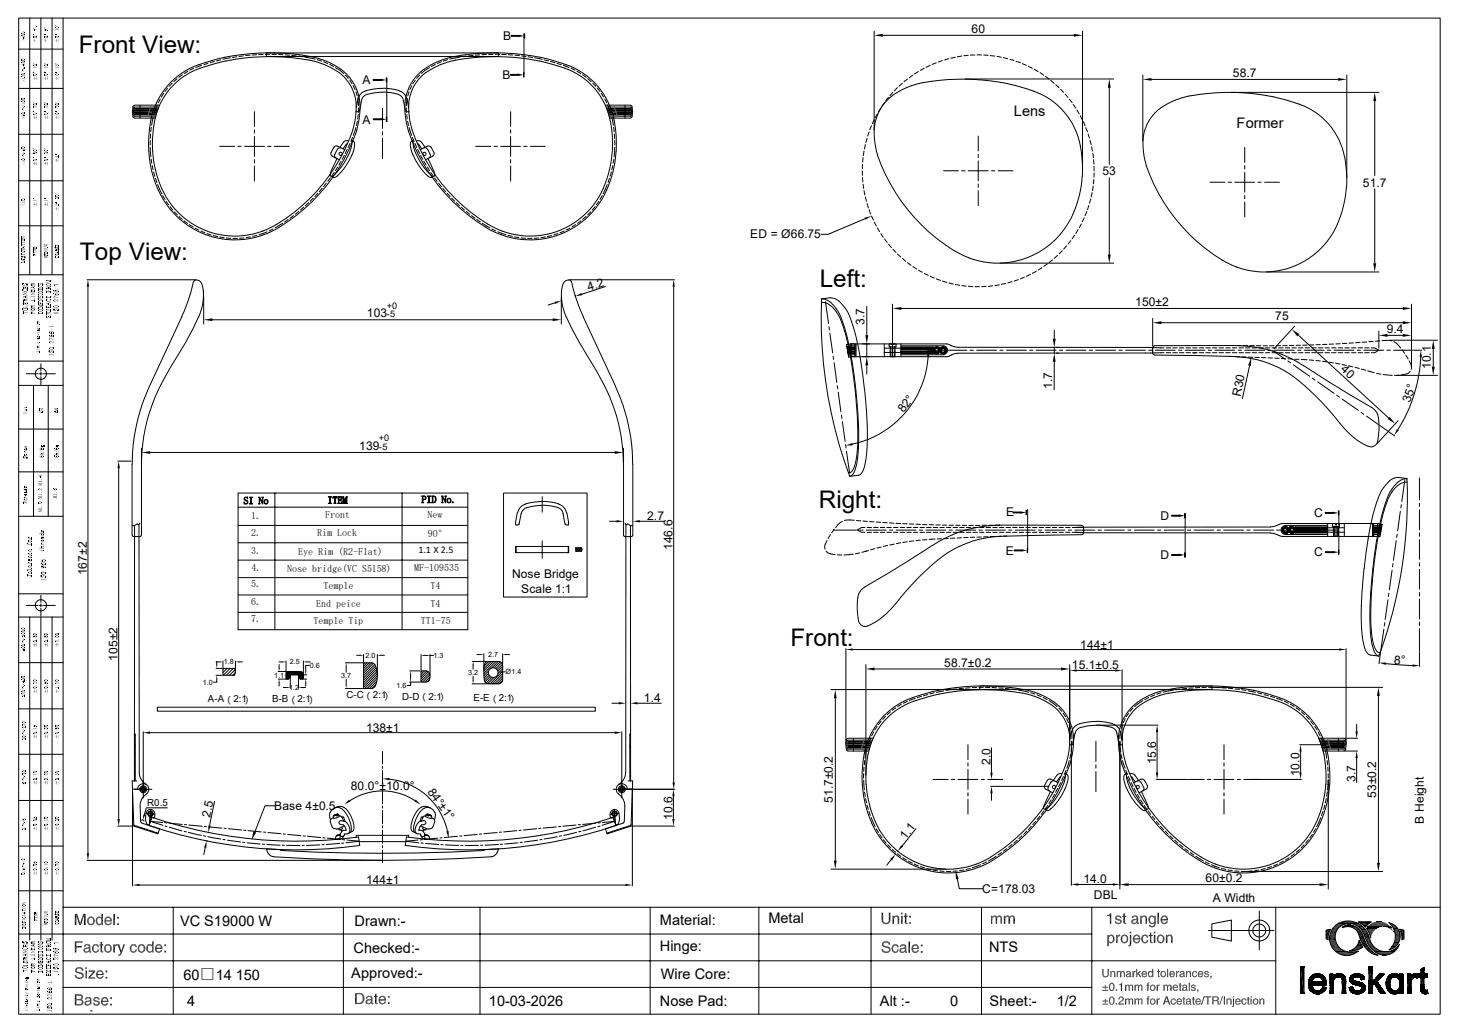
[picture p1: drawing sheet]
<svg xmlns="http://www.w3.org/2000/svg" width="420mm" height="297mm" viewBox="0 0 420 297" stroke-linecap="round" stroke-linejoin="round" font-family="sans-serif">
<defs><g id="words">
<g font-size="7">
<text x="22.6" y="15.1">Front View:</text>
<text x="23" y="74.8">Top View:</text>
<text x="236" y="82.7">Left:</text>
<text x="235.7" y="146.1">Right:</text>
<text x="227.5" y="186">Front:</text>
</g>
<g font-size="4.2">
<text x="291.9" y="33.3">Lens</text>
<text x="356" y="36.9">Former</text>
<text x="51.8" y="266.4">VC S19000 W</text>
<text x="102.1" y="266.4">Drawn:-</text>
<text x="190" y="266.3">Material:</text>
<text x="221.2" y="265.7">Metal</text>
<text x="101.7" y="274.2">Checked:-</text>
<text x="189.9" y="273.6">Hinge:</text>
<text x="284.7" y="274.1">NTS</text>
<text x="52.8" y="281.9">60□14 150</text>
<text x="101.1" y="281.4">Approved:-</text>
<text x="190.2" y="281.7">Wire Core:</text>
<text x="53.8" y="289.5">4</text>
<text x="140.7" y="289.5">10-03-2026</text>
<text x="189.9" y="289.4">Nose Pad:</text>
<text x="253.3" y="289.5">Alt :-</text>
<text x="273.5" y="289.5">0</text>
<text x="284.9" y="289.5">Sheet:-</text>
<text x="304.2" y="289.5">1/2</text>
</g>
<g font-size="3.5">
<text x="144.9" y="11.6">B</text>
<text x="279.7" y="9.5">60</text>
<text x="144.6" y="22.8">B</text>
<text x="354.9" y="22.2">58.7</text>
<text x="104.4" y="24.3">A</text>
<text x="104.4" y="35.6">A</text>
<text x="317.4" y="50.5">53</text>
<text x="392.3" y="53.7">51.7</text>
<text x="216" y="68.6">ED = Ø66.75</text>
<text x="169.5" y="83.7" transform="rotate(-18 169.5 83.7)">4.2</text>
<text x="326.8" y="88.1">150±2</text>
<text x="105.6" y="91.4">103</text>
<text x="248.8" y="93.5" transform="rotate(-90 248.8 93.5)">3.7</text>
<text x="367.1" y="92.2">75</text>
<text x="399.2" y="95.8">9.4</text>
<text x="385.8" y="106.6" transform="rotate(43 385.8 106.6)">40</text>
<text x="411.9" y="106.3" transform="rotate(-90 411.9 106.3)">10.1</text>
<text x="302.9" y="112" transform="rotate(-90 302.9 112)">1.7</text>
<text x="260.2" y="119" transform="rotate(-54 260.2 119)">82°</text>
<text x="357.1" y="114.3" transform="rotate(-78 357.1 114.3)">R30</text>
<text x="406" y="116" transform="rotate(-73 406 116)">35°</text>
<text x="103.4" y="129.6">139</text>
<text x="186.3" y="149.8">2.7</text>
<text x="289.6" y="148.5">E</text>
<text x="334.1" y="149.7">D</text>
<text x="378.3" y="148.9">C</text>
<text x="193.6" y="158.3" transform="rotate(-90 193.6 158.3)">146.6</text>
<text x="289.6" y="159.7">E</text>
<text x="334.1" y="161">D</text>
<text x="378.3" y="160.1">C</text>
<text x="25" y="165.6" transform="rotate(-90 25 165.6)">167±2</text>
<text x="147.4" y="166.3">Nose Bridge</text>
<text x="150" y="170.6">Scale 1:1</text>
<text x="33.9" y="190.2" transform="rotate(-90 33.9 190.2)">105±2</text>
<text x="271.8" y="191.9">58.7±0.2</text>
<text x="311" y="186.7">144±1</text>
<text x="401.2" y="191" transform="rotate(4 401.2 191)">8°</text>
<text x="308.6" y="192.7">15.1±0.5</text>
<text x="185.4" y="202.1">1.4</text>
<text x="105.4" y="210.6">138±1</text>
<text x="285.1" y="220.2" transform="rotate(-90 285.1 220.2)">2.0</text>
<text x="332.8" y="220" transform="rotate(-90 332.8 220)">15.6</text>
<text x="101" y="227.3">80.0°±10.0°</text>
<text x="123" y="227.8" transform="rotate(55 123 227.8)">84°±1°</text>
<text x="374.1" y="223.4" transform="rotate(-90 374.1 223.4)">10.0</text>
<text x="390.2" y="225.1" transform="rotate(-90 390.2 225.1)">3.7</text>
<text x="79" y="233.1">Base 4±0.5</text>
<text x="239.8" y="231.1" transform="rotate(-90 239.8 231.1)">51.7±0.2</text>
<text x="396.1" y="229.6" transform="rotate(-90 396.1 229.6)">53±0.2</text>
<text x="60.5" y="235.4" transform="rotate(-79 60.5 235.4)">2.5</text>
<text x="193.5" y="236" transform="rotate(-90 193.5 236)">10.6</text>
<text x="409.9" y="237" transform="rotate(-90 409.9 237)">B Height</text>
<text x="260.6" y="241.8" transform="rotate(-51 260.6 241.8)">1.1</text>
<text x="105.4" y="254.5">144±1</text>
<text x="282.7" y="257">C=178.03</text>
<text x="311.9" y="254.3">14.0</text>
<text x="347" y="253.9">60±0.2</text>
<text x="314.9" y="258.9">DBL</text>
<text x="349.2" y="259.7">A Width</text>
</g>
<g font-size="2.9">
<text x="70.1" y="145.1">SI No</text>
<text x="72.3" y="149.4">1.</text>
<text x="93.6" y="149.1">Front</text>
<text x="94.3" y="144.9">ITEM</text>
<text x="121.3" y="144.7">PID No.</text>
<text x="123.1" y="149.2">New</text>
<text x="72.3" y="154.4">2.</text>
<text x="91.3" y="154.4">Rim Lock</text>
<text x="123.2" y="154.4">90°</text>
<text x="72.3" y="159.4">3.</text>
<text x="85.8" y="159.8">Eye Rim (R2-Flat)</text>
<text x="120.4" y="159.2">1.1 X 2.5</text>
<text x="72.4" y="164.4">4.</text>
<text x="82.6" y="164.8">Nose bridge(VC S5158)</text>
<text x="119.2" y="164.3">MF-109535</text>
<text x="72.3" y="169">5.</text>
<text x="93.1" y="169.6">Temple</text>
<text x="124" y="169.6">T4</text>
<text x="72.3" y="174">6.</text>
<text x="72.3" y="179.1">7.</text>
<text x="90.3" y="179.6">Temple Tip</text>
<text x="91" y="174.6">End peice</text>
<text x="121.2" y="179.6">TT1-75</text>
<text x="124" y="174.6">T4</text>
</g>
<g font-size="2.8">
<text x="59.9" y="202.1">A-A</text>
<text x="66.5" y="202.8" transform="rotate(-90 66.5 202.8)">(</text>
<text x="67.2" y="202.1">2:1</text>
<text x="72.9" y="202.8" transform="rotate(-90 72.9 202.8)">)</text>
<text x="78.3" y="202.1">B-B</text>
<text x="84.9" y="202.8" transform="rotate(-90 84.9 202.8)">(</text>
<text x="85.7" y="202.1">2:1</text>
<text x="91.4" y="202.8" transform="rotate(-90 91.4 202.8)">)</text>
<text x="99.7" y="201">C-C</text>
<text x="106.6" y="201.6" transform="rotate(-90 106.6 201.6)">(</text>
<text x="107.4" y="201">2:1</text>
<text x="113.1" y="201.6" transform="rotate(-90 113.1 201.6)">)</text>
<text x="115.7" y="201.4">D-D</text>
<text x="122.6" y="202.1" transform="rotate(-90 122.6 202.1)">(</text>
<text x="123.4" y="201.4">2:1</text>
<text x="129.1" y="202.1" transform="rotate(-90 129.1 202.1)">)</text>
<text x="136.3" y="201.9">E-E</text>
<text x="142.9" y="202.6" transform="rotate(-90 142.9 202.6)">(</text>
<text x="143.6" y="201.9">2:1</text>
<text x="149.3" y="202.6" transform="rotate(-90 149.3 202.6)">)</text>
<text x="42.4" y="232">R0.5</text>
</g>
<g font-size="2.6">
<text x="111.3" y="88.9">+0</text>
<text x="111.4" y="91.4">-5</text>
<text x="109.1" y="127">+0</text>
<text x="109.2" y="129.6">-5</text>
</g>
<g font-size="2.1">
<text x="64.4" y="191.2">1.8</text>
<text x="83.4" y="191.2">2.5</text>
<text x="105.2" y="189.4">2.0</text>
<text x="124.8" y="189.4">1.3</text>
<text x="140.5" y="189.1">2.7</text>
<text x="58.4" y="197.1">1.0</text>
<text x="79" y="195.1">1.1</text>
<text x="89.2" y="192.3">0.6</text>
<text x="98.2" y="195.2">3.7</text>
<text x="134.7" y="194.4">3.2</text>
<text x="145.5" y="194.1">Ø1.4</text>
<text x="83.2" y="198.6">1.2</text>
<text x="114.1" y="198">1.6</text>
</g>
</g></defs>
<g fill="none" stroke="#000" stroke-width=".29">
<path d="M5.4 14.1h12.8M5.4 5.2h409.2v286.7h-409.2zM8.6 5.2v73.9M11.8 5.2v73.9M15 5.2v73.9M18.2 5.2v286.7M55.8 19.6l-1.1 .6M58 18.8l-1.6 .6M59.9 18.2l-1.2 .4M61.7 17.7l-1.2 .3M63.5 17.2l-1.2 .3M65 17.6a62.5 62.5 0 0 1 26.3 .3 16.5 16.5 0 0 1 9.7 6.8l1.2 2.9 .3 2"/>
<path d="M65 17.5a32.3 32.3 0 0 0-13.2 5.3 21.2 21.2 0 0 0-7.9 16.4 32.4 32.4 0 0 0 2.6 15M66.3 16.6l-2.1 .5M68.2 16.3l-1.3 .3M70.1 16.1l-1.3 .2M72 15.9l-1.3 .1M73.9 15.7l-1.3 .1M75.7 15.7h-1.2M76.7 15.2h66.9v1.1h-66.9zM77.6 15.6l-1.2 .1M78.3 15.7h1.2M80.2 15.7h1.2M82.1 15.8l1.3 .1"/>
<path d="M84 16l1.3 .1M85.9 16.2l1.3 .1M87.8 16.4l2.9 .6M91.4 17.2l1.1 .4M93.2 17.8l1.1 .5M94.9 18.5l1.1 .6M96.6 19.5l2.4 1.7M122 19.9a14.2 14.2 0 0 0-5.1 15.1 47.3 47.3 0 0 0 11.3 20.8 45.2 45.2 0 0 0 16 11.7 24.1 24.1 0 0 0 30.5-12.8M123.6 19.5l-2.4 1.7M125.3 18.5l-1.1 .6M127 17.8l-1.1 .5M128.9 17.2l-1.3 .4"/>
<path d="M132.4 16.4l-2.9 .6M134.3 16.2l-1.2 .1M136.2 16l-1.3 .1M138.1 15.8l-1.3 .1M140 15.7h-1.3M140.6 15.7h1.3M142.5 15.6l1.3 .1M144.4 15.7h1.3M146.3 15.7l1.3 .1M147.2 10.2h2.1v.3h-2.1zM147.2 10.3h2.1M148.3 15.9l1.2 .1"/>
<path d="M150.2 16.1l1.2 .2M150.8 9.7v11.6M150.9 9.7l.1 1.3zM152 16.3l1.3 .3M153.9 16.6l2.1 .5M155.4 16.5a61.7 61.7 0 0 0-28 .7l-3.3 1.5-2.1 1.2M155.4 16.5a33.5 33.5 0 0 1 13.6 5.4 22.2 22.2 0 0 1 8.4 17.3v4.4M156.6 17.2l1.3 .3M158.5 17.7l1.2 .3M160.3 18.2l1.2 .4M162.1 18.8l1.7 .6M162.6 19.6a19.9 19.9 0 0 1 13.1 15.3"/>
<path d="M162.6 19.6a61.7 61.7 0 0 0-33.7-1.7l-2.2 .7-4 2.2M164.4 19.6l1.1 .6M251.6 8.9v28.5M254.1 10.2h55M266 19.6l-1.1 .7M267.7 18.8l-1.1 .6M269.5 18.1l-1.2 .4M271.3 17.4l-1.2 .5M273.1 16.9l-1.2 .4M275 16.5l-1.3 .3M276.9 16.1l-1.3 .2M278.7 15.9l-1.2 .1"/>
<path d="M280.6 15.8l-1.2 .1M281.3 15.8h1.2M283.2 15.8l1.2 .1M285.1 16l1.2 .1M287 16.2l1.2 .3M288.8 16.6l1.3 .3M290.7 17.1l1.2 .3M292.5 17.7l1.2 .4M294.3 18.3l1.1 .5M296 19.1l1.2 .5M297.7 19.9l1.1 .7M311.6 8.9v39.1"/>
<path d="M5.4 38.7h12.8M5.4 25.4h12.8M38.1 32.1h.1M38.7 30.8h7M38.7 33.4h6.1M38.7 30.9l-.3 .7 .1 1.7 .2 .1M38.7 31.4h6.8M38.7 32.8h6.3M38.8 32.8v.2h6.1M40.3 30.3v.6M40.3 31.1v.6M40.3 31.8v.6"/>
<path d="M40.3 32.6v.6M40.3 33.3v.7M43.3 38.6v1.2M43.6 36.7l-.2 1.2M44.1 33.8l-.5 2.2M44.6 32l-.4 1.1M45.2 32.3h-6.5v.2h6.4M45.3 30.2l-.5 1.2M45.3 31.7h-6.6v.3h6.6M45.5 31.2h-6.7v.2M45.9 30.3l-7.3 .1a3.9 3.9 0 0 0 0 3.5l6.1 .1M46.1 28.5l-.5 1.1"/>
<path d="M47.1 26.8l-.7 1.1M48.3 25.4l-.8 .9M49.6 23.9l-.9 .9M51 22.6l-1 .9M52.5 21.5l-1 .8M54.1 20.5l-1.1 .7M73.2 37.4v.9M73.2 39.3v5.7M73.2 32.1v4.3M99.4 21.6l.8 1M100.7 23.1l.6 1M101.5 39.5l-.5 1.2"/>
<path d="M101.6 37.4a50.5 50.5 0 0 1-24.9 28.7 23 23 0 0 1-30.1-11.9M101.7 24.7l.5 1.1M102.4 36.7l-.7 2.2M102.4 26.4l.4 1.2M102.5 31.9l.1 .3M102.5 29.6l-.1 3.9-.8 3.8M102.9 34.9l-.3 1.2M103 28.2l.2 2.2M103.1 33l-.1 1.2M103.2 31.1v1.2M103.5 31.8l-.3 .3-.6 .1M107.4 34.2h2.2v.3h-2.2z"/>
<path d="M107.4 22.9h2.2v.3h-2.2zM107.4 34.3h2.2M107.4 23h2.2M110.1 31.2v5.8M110.1 37.9v1M110.1 39.8v5.8M110.2 25.4a9.4 9.4 0 0 0-6.4 1.7l-.7 1.2-.5 2.7M110.2 26.5a12.3 12.3 0 0 0-5.3 1.1l-.7 .9-.7 3.3M110.2 25.4l2.4 .2 2.3 .5M110.2 26.5l2.3 .2 2.2 .4M111.2 33.7l.1 1.3zM111.2 22.4l.1 1.2z"/>
<path d="M111.3 22.5v12.5M114.6 27.2l.8 .4 .5 .6 .8 3.6 .3 .3M114.9 26.1a3.4 3.4 0 0 1 2.3 2.6M117 31.1v1.2M117.1 32.1l.5 .1M117.1 33l.1 1.2M117.2 28.7l.4 2.3M117.2 28.2l-.2 2.2M117.3 34.9l.3 1.2M117.7 32l-.1 .2M117.7 29.6a24.1 24.1 0 0 0 3.2 13.2 50.4 50.4 0 0 0 22.6 23.3 23.2 23.2 0 0 0 31.9-17.1 31.6 31.6 0 0 0 .3-14.1M117.7 26.4l-.3 1.2"/>
<path d="M117.8 36.7l.7 2.2M118.5 24.7l-.5 1.1M118.7 39.5l.5 1.2M119.5 23.1l-.7 1M120.8 21.6l-.9 1M122.6 20.8a12.4 12.4 0 0 0-5 8.8M147 21.4h2.1v.3h-2.1zM147 32.1v4.3M147 21.5h2.1M147 37.4v.9M147 39.3v5.7M150.7 20.9l.1 1.3z"/>
<path d="M166.1 20.5l1.1 .7M167.7 21.5l1 .8M169.2 22.6l1 .9M170.6 23.9l.9 .9M171.9 25.3l.8 1M173.1 26.8l.6 1.1M174.1 28.5l.6 1.1M174.3 30.3l7.4 .1a3.9 3.9 0 0 1 0 3.5l-6.1 .1M174.5 30.8h7M174.7 31.2h6.7v.2M174.8 31.4h6.7M174.9 31.7h6.6v.3h-6.6"/>
<path d="M174.9 30.2l.5 1.1M175 32.3h6.5v.2h-6.4M175.2 32.8h6.3M175.4 33.4h6.1M175.6 32l.4 1.1M176.1 33.8l.5 2.2M176.7 36.7l.1 1.2M176.9 38.6v1.2M179.9 30.3v.6M179.9 31.1v.6M179.9 31.8v.6M179.9 32.6v.6"/>
<path d="M179.9 33.3v.7M181.4 32.8v.2h-6.1M181.5 30.9l.3 .7-.1 1.7-.2 .1M182.1 32.1h.1M249.6 39.8l-.3 1.2M250.2 38l-.4 1.2M250.9 36.2l-.5 1.2M251.6 34.5l-.5 1.1M251.7 36.7l.1 4.1 .8 3.9M252.6 32.8l-.7 1.1M253.5 31.2l-.6 1M254.6 29.6l-.7 1"/>
<path d="M255.8 28.1l-.8 .9M256.9 27.4a25.6 25.6 0 0 1 13.6-4.3 58.8 58.8 0 0 1 29.5 4.2 21.3 21.3 0 0 1 11.5 19.1 30.1 30.1 0 0 1-6.7 21.5 23.7 23.7 0 0 1-25.8 6.4M257 27.5a12.8 12.8 0 0 0-5.3 9.2M257 26.6l-.8 1M258.3 25.2l-.9 1M259.8 24l-1 .8M261.2 22.8l-1 .7M262.8 21.6l-1.1 .8M264.4 20.6l-1.1 .7M277.8 22.7h42.8M281.6 39.2v4.2M299.4 20.9l1 .7"/>
<path d="M300.9 22l1.1 .7M302.5 23.2l.9 .8M303.9 24.4l.9 .8M305.3 25.7l.9 .9M306.6 27.1l.8 .9M307.8 28.5l.8 1M308.9 30.1l.8 1M310 31.7l.6 1.1M311 33.3l.5 1.2M311.8 35l.5 1.2M312.5 36.7l.5 1.2M313.2 38.6l.4 1.2"/>
<path d="M319.3 25.3v22M329 21.6v19M331.5 22.9h53.7M334 31.2a12.7 12.7 0 0 0-4.8 12.7 27.3 27.3 0 0 0 3 9.2 50.1 50.1 0 0 0 22.6 23.3l1.1 .4M342.4 27.6a21.8 21.8 0 0 0-8.4 3.5M342.5 27.6a60 60 0 0 1 33.9 3.4 19.9 19.9 0 0 1 10.7 14.2M354.5 26.6h42.5M387.7 21.6v29.6M395.7 29.1v21.4M5.4 52h12.8M42.8 43.7a30.9 30.9 0 0 0 2.8 11M42.8 43.6a27.8 27.8 0 0 1 3-15.4 22.2 22.2 0 0 1 15.2-10.8 60.9 60.9 0 0 1 31.8-.2 14.8 14.8 0 0 1 10.5 10.4 21.6 21.6 0 0 1-1.7 12.9 52 52 0 0 1-21.2 24.9"/>
<path d="M43.2 42.4l.2 2.7M43.3 40.5l-.1 1.2M43.5 45.8l.2 1.2M43.8 47.6l.3 1.3M44.2 49.5l.4 1.2M44.7 51.3l.5 1.2M45.4 53.1l1.2 2.7M45.6 54.7a24.1 24.1 0 0 0 34.7 10.7M46.8 56.3l.7 1.1M47.8 58l.8 1M48.9 59.5l.8 1M63.2 42.1h4.3"/>
<path d="M68.5 42.1h.9M70.4 42.1h5.7M73.2 45.9v1M73.2 47.8v4.3M77 42.1h1M79 42.1h4.2M87.4 59.6l-.9 .9M88.9 58.3l-1 .9M90.2 57l-.9 .9M91.5 55.6l-.9 1M92.8 54.2l-.9 1M93.9 52.7l-.8 1"/>
<path d="M95.1 51.2l-.7 1M95.3 43.9v.6l.4 .4M95.6 45l2.1 1M96.1 42.3l-.8 1.6M96.2 49.6l-.7 1.1M97 45.6l-1.8 4-.2 .9 .3 .3M97.1 42.1l-.5-.1-.5 .4M97.1 42l2.1 1.1M97.2 42.9l-.9 1.7 .4 .8M97.2 48l-.7 1.1M98.1 42.6l-.5-.1-.4 .4M98.2 46.4l-.6 1.1"/>
<path d="M98.9 40.9l-1 1.5M99.1 44.7l-.6 1.1M99.7 41.4l-.9 1.4M99.9 41.4l-.2 .1M99.9 43l-.5 1.2M100.2 40.6l-.7-.1-.6 .4M100.8 41.3l-.6 1.2M101.2 40.4a7.3 7.3 0 0 1-1.5 5.4l-1.6 2.4-2.5 2.6M101.2 40.3l.5 .3a2.88 2.88 0 0 1-.1 3.1 14.2 14.2 0 0 1-5.3 7.4l-1-.3M119 40.3l-.6 .4a3.4 3.4 0 0 0 .3 3.3 14.4 14.4 0 0 0 5.3 7.1l.9-.3M119 40.4a7.3 7.3 0 0 0 1.5 5.4l1.5 2.4 2.6 2.6M119.5 41.3l.5 1.2"/>
<path d="M119.9 40.6l.7-.1 .7 .4M120.2 43l.6 1.2M120.3 41.4l.2 .1M120.5 41.4l.9 1.4M121.1 44.7l.6 1.1M121.3 40.9l1 1.5M122 46.4l.6 1.1M122 42.6l.6-.1 .4 .4 .8 1.5 .1 .6-.4 .4M123 48l.7 1.1M123.1 42l-2.1 1.1M123.1 42.1l.5-.1 .4 .4M123.1 45.6l1.9 3.8 .2 .9-.3 .5"/>
<path d="M124 49.7l.8 1M124.1 42.3l.8 1.6M124.6 45l-2.1 1M124.9 43.9v.6l-.4 .4M125.1 51.2l.8 1M126.2 52.7l.8 1M127.5 54.2l.8 1M128.7 55.6l.9 1M130 57l.9 .9M131.4 58.3l.9 .9M132.8 59.6l.9 .9M136.9 42.1h4.4"/>
<path d="M142.2 42.1h1M144.1 42.1h5.7M147 45.9v1M147 47.8v4.3M150.8 42.1h.9M152.7 42.1h4.3M171.3 59.5l-.8 1M172.4 58l-.7 1M173.4 56.3l-.7 1.1M174.8 53.1l-1.1 2.7M175.4 51.3l-.4 1.2M176 49.5l-.4 1.2"/>
<path d="M176.4 47.6l-.3 1.3M176.7 45.8l-.2 1.2M177 40.5v1.2M177 42.4l-.2 2.7M177.3 43.7a30.9 30.9 0 0 1-2.7 11M248.2 49.2v1.3M248.3 47.3l-.1 1.3M248.3 51.1l.1 1.3M248.5 45.4l-.2 1.3M248.5 53l.1 1.2M248.7 54.9l.3 1.2M248.7 43.5l-.2 1.2"/>
<path d="M249.1 41.6l-.3 1.3M249.1 56.7l.3 1.3M249.6 58.6l.4 1.2M252.6 44.7a52.8 52.8 0 0 0 22.1 27.5M271.6 49.1h4.3M276.8 49.1h1M278.7 49.1h5.7M281.6 44.4v.9M281.6 46.3v5.7M281.6 53v.9M281.6 54.9v4.3M285.4 49.1h.9"/>
<path d="M287.3 49.1h4.3M313.4 59.1l-.3 1.2M313.8 40.4l.3 1.2M313.9 57.3l-.3 1.2M314.2 42.2l.3 1.3M314.4 55.4l-.3 1.3M314.6 44.1l.1 1.2M314.7 53.6l-.2 1.2M314.8 46l.1 1.2M314.9 51.6l-.2 1.3M314.9 47.9l.1 1.2M315 49.7l-.1 1.3"/>
<path d="M319.3 51.1v22.1M348.3 52.5h4.3M353.5 52.5h1M355.4 52.5h5.7M358.3 42.5v4.2M358.3 47.7v.9M358.3 49.6v5.7M358.3 56.3v.9M358.3 58.2v4.2M362.1 52.5h1M364 52.5h4.3M387.1 45.2l.5 4.3v4.4"/>
<path d="M387.6 53.9a32.9 32.9 0 0 1-2.6 10.6M395.7 54.4v21.4M5.4 79.1h12.8M5.4 65h12.8M6.3 73.7v.2zM7.2 73.9v.2zM15.9 71.2v.1zM16.8 71.3v.2zM50.2 61l.9 .8M51.5 62.3l1 .8M53 63.5l1 .8M54.5 64.6l1.1 .7"/>
<path d="M56.1 65.7l1.1 .5M57.8 66.5l1.2 .5M59.6 67.2l1.2 .4M61.4 67.8l1.3 .3M63.2 68.2l1.3 .2M65.2 68.5l1.2 .1M67.1 68.6h1.2M70.2 68.5l-1.2 .1M72.1 68.2l-1.3 .2M74 67.7l-1.3 .3M76.9 66.7l-2.4 .9M78.6 65.9l-1.1 .6"/>
<path d="M81.4 64.3l-2.2 1.3M82.9 63.2l-1 .7M84.5 62.1l-1 .7M86 60.9l-1 .8M134.2 60.9l1 .8M135.7 62.1l1 .7M137.2 63.2l1.1 .7M138.8 64.3l2.2 1.3M141.6 65.9l1.1 .6M143.3 66.7l2.4 .9M146.3 67.7l1.2 .3M148.1 68.2l1.3 .2"/>
<path d="M150 68.5l1.3 .1M153.2 68.6h-1.3M155.1 68.5l-1.3 .1M157 68.2l-1.3 .2M158.8 67.8l-1.2 .3M160.6 67.2l-1.2 .4M162.4 66.5l-1.2 .5M164.1 65.6l-1.2 .6M165.7 64.6l-1.1 .7M167.3 63.5l-1.1 .8M168.7 62.3l-1 .8M170.1 61l-.9 .8"/>
<path d="M249 62.9l-10.6 4.5h-2M250.2 60.4l.4 1.2M250.9 62.2l.5 1.1M251.7 63.9l.6 1.1M252.6 65.6l.6 1.1M253.6 67.2l.7 1.1M254.6 68.8l.8 1M255.8 70.3l.8 .9M257 71.8l.9 .8M258.4 73.1l.9 .9M259.8 74.4l.9 .8M261.2 75.6l1.1 .8"/>
<path d="M262.8 76.7l1.1 .7M264.4 77.8l1.1 .6M266.1 78.7l1.1 .5M267.8 79.5l1.1 .5M274.7 72.1l4.3 2.1M287.9 75.7h32.7M294.9 79.8l-1.1 .5M296.6 79l-1.1 .5M298.3 78l-1.1 .7M299.9 77l-1 .7M301.5 75.9l-1.1 .8M303 74.8l-1 .8"/>
<path d="M304.4 73.5l-.9 .8M305.8 72.1l-.9 1M307 70.7l-.8 1M308.2 69.3l-.7 .9M309.3 67.7l-.7 1M310.3 66.1l-.6 1.1M311.3 64.4l-.6 1.1M312.1 62.7l-.6 1.1M312.8 60.9l-.5 1.2M364.6 78.3h32.4M385 64.6a23.1 23.1 0 0 1-29.1 12.2M7.8 81.7v.3z"/>
<path d="M11.1 85.2v.3zM11.1 81.6v.2zM11.3 94.8h.1M12.3 85.4v.2zM12.3 81.7v.3zM15.5 89v.2zM25.1 80.5h31.1M25.3 82.5v163.1M52.4 91.1l-9.4 20.1a53.8 53.8 0 0 0-4.9 22.4M54.8 84.6l-2.5 6.5M58.5 83.6a2.94 2.94 0 0 0-1.4-2.9 .93 .93 0 0 0-1.4 .5l-.9 3.4M58.5 83.8a15.1 15.1 0 0 1-1.3 7.3l-3.7 7.4-2.2 3.6"/>
<path d="M58.5 83.6v.2M58.6 85.4v7.9M61.1 92h98M159.7 87.2l-1.9 .6M161.5 86.3l.2 .6M161.6 85.4v7.9M161.6 83.6v.2M161.6 83.8a15.1 15.1 0 0 0 1.4 7.3l1.8 3.8 4.1 7.2M162.1 81.6l-.4 2M164 80.5h30.2M164.5 81.2a1.09 1.09 0 0 0-.9-.7 1.09 1.09 0 0 0-1 .5l-.4 .6M164.5 81.2l.9 3.3"/>
<path d="M165.4 84.6l2.5 6.5M165.5 85l.2 .6M167.9 91.1l9.3 20.1a54.7 54.7 0 0 1 5 22.4v20.4l-.2 .3-.3 .1h-1.7l-.4-.1-.1-.3v-20.3a51.6 51.6 0 0 0-8.1-27.4l-2.5-4.2M174.3 82.5l-6.8 2.2M193.9 82.5v142.7M236.5 87l1.2 .2 1.4 .8M236.5 86l1.2 .2 1.3 .8M237.6 86.8l.9 6.3M238.6 94l.2 1M238.9 95.9l.8 5.7M239.1 87a13.8 13.8 0 0 1 4.1 7.5l1.1 4.3 .9 4.9M239.1 88l1.7 1.8"/>
<path d="M240.8 89.8a34.5 34.5 0 0 1 4 12.9l1.4 9.6M241.5 86.7l-.8-.6-1.3-.4-2.9 .3a130.7 130.7 0 0 0 8.1 51.1M241.5 86.7l1.7 1.9M243.2 88.6a37 37 0 0 1 4.3 13.6l.2 1.2M244.9 99h1.2v3.7h-1.2zM244.9 99h27.7l1.3 .5M244.9 99l-1.2 .2 .6 3.6 .6-.1M246.1 99v3.7M246.1 99.5l-2.3 .2M246.1 99.9l-2.3 .2M246.4 99v.6M246.4 99.8v.6"/>
<path d="M249.5 88.2v8.3M249.5 99v3.7M254.6 99.8v.6M254.6 99v.6M256.1 99l-.2 .8h.3M256.2 99.8h.7M256.2 99.8v.6M256.5 99.8v.6M256.8 99h.3M256.9 87.5v15.2h-12v-3.7M257.4 99.8v.6M257.6 99.8v.6"/>
<path d="M257.8 99l.1 .8h-.9M259.3 99.5h12.2a1.27 1.27 0 0 1 1.3 1.3 1.27 1.27 0 0 1-1.3 1.3M259.3 99.9h9.4l-.1 .2h-9.3M259.3 99v3.7M259.5 88.8h144.3M269.4 99.9l-.7 .6M269.5 80.3l1.2 .4M269.5 99.8l-.5 .3-.3 .6M269.5 99.9h.4M269.6 99.8l-1 1M269.7 99.8l-1.1 1.1M269.9 99.9l.6 .4"/>
<path d="M269.9 99.9l-.4 .3M270 99.9l-.3 .3M270.2 99.9l-.3 .3M271.1 99.9l-.3 .3a.95 .95 0 0 1 1.1-.3 .95 .95 0 0 1 .6 1M271.3 80.9l1.2 .4M271.4 99.8l-.5 .5M271.6 99.8l-.7 .7M271.7 99.8l-.5 .5M271.9 99.9l-.4 .3M272 99.9l-.3 .4M272.1 100l-.3 .3M273.1 81.4l1.3 .3"/>
<path d="M273.9 99.5l1.9 .4 55.4 .1M275 81.9l1.3 .2M276.9 82.2l1.2 .1M278.8 82.4l1.2 .1M280.7 82.5h1.2M283.8 82.4l-1.2 .1M285.7 82.3l-1.2 .1M287.7 82l-1.3 .2M289.5 81.6l-1.3 .2M291.3 81.1l-1.2 .3M293.2 80.5l-1.3 .4M303.5 95v2.5"/>
<path d="M303.5 100v1.6M331.8 91.7v7.8M332.4 99.5l-.5 .3-.1 1.9 .5 .5M334.3 92.9h69.5M355.9 99.5a35.1 35.1 0 0 1 19.4 5.8M357.2 99.4l-24.8 .1M357.8 99.4l1.3 .1M359.7 99.5h1.3M361.7 99.5h1.2M363.6 99.5h1.2M366.7 99.5h-1.2M367.4 99.5h1.2"/>
<path d="M369.3 99.5h1.2M372.4 99.4h-1.2M372.7 93.9l-6 6.5M373.7 96.4l26.1 23.9M374.4 99.4h-1.3M376.3 99.3l-1.3 .1M378.2 99.3h-1.3M380.1 99.2h-1.3M382 99.1h-1.3M383.9 99l-1.3 .1M385.8 98.9l-1.3 .1M387.7 98.8l-1.3 .1"/>
<path d="M389.6 98.7l-1.3 .1M391.5 98.6h-1.3M393.4 98.4l-1.3 .1M395.3 98.3h-1.3M396.9 95.3v4.9M397.2 98.1l-1.3 .1M397.8 98l2.8 .1M399.4 96.5h4.4M400.1 97.9h13.7M401.2 98.3l1.3 1 .7 .9M406.3 87.5v17.7M5.4 110.9h12.8"/>
<path d="M5.4 103.9h12.8M7.6 107.6h3.4M9.7 110.9v37.7M11.3 107.6h.8M11.8 104.7v2.1M11.8 107.1v.9M11.8 108.4v2.3M12.5 107.6h3.4M13.9 110.9v37.7M14.2 101v.2zM15.4 101.2v.2zM51.3 102.1a61.3 61.3 0 0 0-9.6 21.6l-.6 4-.3 4-.1 22.3"/>
<path d="M239.8 102.5l.1 1M240.1 104.4l.8 5.7M241 111l.2 .9M241.3 112.9l.8 5.6M242.2 119.5l.2 .9M245.2 103.7a114.5 114.5 0 0 1 1.6 28.6 6.4 6.4 0 0 1-1.9 4.7l-.3 .1M246.1 100.1l-2.2 .2M246.1 101.5l-2 .1M246.1 102.1l-1.9 .1M246.1 101.7l-2 .2M246.1 101.2l-2 .1M246.1 101l-2.1 .1"/>
<path d="M246.1 100.4l-2.2 .2M246.1 100.6l-2.1 .2M246.2 112.3a74.6 74.6 0 0 1 0 21 2.69 2.69 0 0 1-2 2.8M246.4 100.5v.6M246.4 101.3v.6M246.4 102v.7M247.7 103.4a111.5 111.5 0 0 1 1.6 28.5 6.9 6.9 0 0 1-1.9 4.8l-2.7 .4M248.3 102.7h2M249.5 105.2v2.5M254.6 101.4h.4M254.6 100.2h.4M254.6 100.5v.6"/>
<path d="M254.6 101.3v.6M254.6 102v.7M255.1 101.4h.6M255.1 100.2h.6M255.9 101.4h.6M255.9 100.2h.6M256.2 102.6h.7M256.2 100.5v.6M256.2 101.3v.6M256.2 102v.6M256.5 100.5v.6M256.5 101.3v.6"/>
<path d="M256.5 102v.6M256.6 101.4h.7M256.6 100.2h.7M257 102.6h.6M257.4 101.4h.6M257.4 100.2h.6M257.4 100.5v.6M257.4 101.3v.6M257.4 102v.6M257.6 100.5v.6M257.6 101.3v.6M257.6 102v.6"/>
<path d="M257.6 102.6v.1M258.1 101.4h.6M258.1 100.2h.6M258.9 101.4h.4M258.9 100.2h.4M259.3 101.5h9.3M259.3 102.1h12.2M259.3 101.7h9.4M259.3 101.2h9.1M259.3 101h9.1M259.3 100.4h9.1M267 100.8h5.5"/>
<path d="M267.2 102.8a27.6 27.6 0 0 1-21.8 25M268.4 101v.2M268.4 100.4v.2h-9.1M268.6 101.5l.1 .2M268.6 100.6l.3 .8M268.7 100.5h.1M268.9 101.4l.7 .4M269 100.9l-.3 .3M269.1 100.7l-.4 .4M269.1 101l-.3 .3M269.1 100.7v.3M269.1 101l.5 .3"/>
<path d="M269.2 101.1l-.3 .4M269.2 101.3l-.3 .3M269.3 101.3l-.3 .3M269.5 101.4l-.3 .3M269.6 101.3l.5-.3 .2 .5-.7 .3M269.6 101.4l-.4 .4M269.7 100.2l.5 .4M269.7 100.2l-.6 .5M269.9 101.3l-.5 .5M270.1 101h.1M270.1 101.1l-.1 .1M270.2 101.2l-.7 .6"/>
<path d="M270.3 100l-.3 .3M270.3 101.3l-.6 .5M270.3 100.7l.3-.4 .2 .6M270.3 101.4l-.3 .4M270.4 100.1l-.3 .3M270.5 100.2l-.4 .3M270.6 101.3h.1M270.6 100.3h.1M270.6 100.4l-.4 .4 .3 .5M270.6 101.3l.2 .2M270.6 100.5l-.3 .4M270.7 100.7l-.3 .3"/>
<path d="M270.8 100.1l.3 .4M270.8 100.8l-.3 .3M270.8 100.9h.1M270.8 100.9l-.2 .3M270.9 101l-.3 .3M270.9 100.9h.1M270.9 100.9l.1 .2-.3 .3M271 100.6h.1M271.1 100.6h.1M271.1 101.2l-.3 .3 .4 .3M271.1 101.3l-.3 .3M271.2 101.8h.4"/>
<path d="M271.3 101.4l-.3 .3M271.4 101.4l-.3 .3M271.5 100.3l-.4 .3M271.5 100.3h.2M271.6 101.4l-.4 .4M271.7 100.3l.3 .4M271.9 101.7l-.3 .1M272 100.7a.6 .6 0 0 1-.3 .7 .6 .6 0 0 1-.7-.2M272.2 100.1l-.3 .3M272.3 101.3l-.4 .3M272.3 100.2l-.3 .3M272.3 100.3l-.3 .3"/>
<path d="M272.4 100.4l-.3 .4M272.4 101.1l-.6 .7M272.5 100.9l-.2 .5M272.5 100.5l-.4 .4M272.5 100.7l-1.1 1.1M272.5 100.9l-.9 .9M272.5 100.9h.1M272.8 100.9h.1M272.8 100.8h5.5M275.8 101.7l-1.4 .2-1.8 .8-16.4-.1M279.2 100.8h1M281.1 100.8h5.8"/>
<path d="M287.8 100.8h1M289.7 100.8h5.7M296.4 100.8h.9M298.3 100.8h5.7M303.5 104.1l-.1 8.1M305 100.8h.9M306.9 100.8h5.7M313.5 100.8h1M315.4 100.8h5.7M322.1 100.8h.9M324 100.8h5.7M330.7 100.8h.9"/>
<path d="M331.2 100l1.2 .1M332.3 102.2l23.4 .4a31.8 31.8 0 0 1 21.4 9.8l3.1 3 4.3 4.9a21.2 21.2 0 0 0 10 8.3 1.98 1.98 0 0 0 2.1-1.6 13.4 13.4 0 0 0-.4-8.5l-1.4-1.2-6.6-3.9-12.9-8.2M332.4 100l2.7 .1M332.6 100.8h5.7M335.1 101.5l-59.3 .1M335.7 101.5h1.3M335.7 100.1h1.3M337.6 101.5h1.3M337.6 100.1h1.3M339.3 100.8h.9M339.5 101.5h1.3M339.5 100.1h1.3"/>
<path d="M341.2 100.8h5.7M341.4 101.5h1.3M341.4 100.1h1.3M343.3 101.5h1.3M343.3 100.1h1.3M344.4 101.5l-.9 .1M345.2 101.5h1.3M345.2 100.1h1.3M347.1 101.5h1.3M347.1 100.1h1.3M347.8 100.8h1M349 101.5h1.3"/>
<path d="M349 100.1h1.3M349.7 100.8h5.7M350.9 101.5h1.3M350.9 100.1h1.3M352.8 101.5h1.3M352.8 100.1h1.3M353.9 102.6h1M354.8 101.5h1.2M354.8 100.1h1.2M355.5 102.6l1.3 .1M356.4 100.8h.9M356.7 101.5h1.2"/>
<path d="M356.7 100.1h1.2M357.4 102.7h1.3M358.3 100.8h5.7M358.6 101.5h1.2M358.6 100.1h1.2M359.3 102.8h1.3M359.7 105.2l-2.1 9.5M360.5 101.5h1.2M360.5 100.1h1.2M361.2 102.8l1.3 .1M362.4 101.5h1.2M362.4 100.1h1.2"/>
<path d="M363.1 102.9l1.3 .1M364.3 101.5h1.2M364.3 100.1h1.2M365 100.8h.9M365 103h1.3M366.2 101.5h1.3M366.2 100.1h1.3M366.3 100.8l3.7 2.6M366.9 100.8h5.7M366.9 103.1h1.3M368.1 101.5h1.3M368.1 100.1h1.3"/>
<path d="M368.9 103.2l1.2 .1M370 101.5h1.3M370 100.1h1.3M370.7 103.9l.8 .5M370.8 103.3h1.2M371.9 101.5h1.3M371.9 100.1h1.3M372.3 105l4.7 3.3M372.7 103.4h1.2M373.5 100.8h1M373.8 101.5h1.3M373.8 100.1h1.3"/>
<path d="M374.6 103.5h1.7M375.5 100.8h5.7M375.7 101.5h1.3M375.7 100.1h1.3M376.9 103.6l1.3 .1M377.6 101.5h1.3M377.6 100.1h1.3M377.7 108.8l.8 .6M378.8 103.8l1.3 .1M379.3 109.9l4.7 3.3M379.5 101.5h1.3M379.5 100.1h1.3"/>
<path d="M380.7 104l1.2 .1M381.4 101.5h1.3M381.4 100.1h1.3M382.1 100.8h1M382.6 104.2l1.2 .2M383.3 101.5h1.3M383.3 100.1h1.3M384 100.8h5.7M384.5 104.5l1.2 .3M384.8 113.7l.8 .6M385.2 101.5h1.3M385.2 100.1h1.3"/>
<path d="M386.3 114.9l4.7 3.2M386.3 104.9l1.3 .3M387.1 101.5h1.3M387.1 100.1h1.3M388.2 105.3l1.2 .3M389 101.5h1.3M389 100.1h1.3M390.1 105.7l1.2 .3M390.7 100.8h.9M390.9 101.5h1.3M390.9 100.1h1.3M391.8 118.7l.8 .5"/>
<path d="M391.9 106.2l1.2 .4M392.6 100.8h5.7M392.9 101.5h1.2M392.9 100.1h1.2M393.4 119.8l3.6 2.5M393.7 106.7l1.9 .6M394.8 100.1h.9l1.2 .7-1.2 .7h-.9M396.2 107.4l1.3 .3M398.1 107.8l2.7 .2M399.2 100.8h1M401.2 100.8h5.5M401.9 108h11.9"/>
<path d="M402.7 108h-1.3M403.6 100.6l.7 1.1M404.7 102.2l.6 1.1M405.6 103.8l.7 1.4-.1 1.1M405.9 106.9l-.2 .3a3.3 3.3 0 0 1-2.3 .7h-.1M406.9 100.8h2.4M409 102.8a43.3 43.3 0 0 1-6.6 20.8M412.6 100.4v5.1M5.4 135.8h12.8M5.4 123.5h12.8M6.8 131.5v.2zM7.7 131.6v.3z"/>
<path d="M33.9 132.7h3.9M34.2 134.7v101M38 133.6v20.4M40.7 129v4.1M43.2 130.2h133.8M179.5 129v4.1M242.5 121.4l.8 5.6M243.4 128l.1 .9M243.7 129.9l.9 6.2M397.2 122.4l4.3 3.1M402.4 139.7a14.6 14.6 0 0 0-4.3 8.1l-1.6 7.8-1.1 8.4M402.5 138.7a13.8 13.8 0 0 0-4.1 7.5 124.2 124.2 0 0 0-3.8 36.9 10.1 10.1 0 0 0 1.8 5.5l.6 .2"/>
<path d="M402.5 121.1l-6 6.5M404.4 138l-.9 6.3M405 137.7l-2.5-.3a5.1 5.1 0 0 0-4.2 2.9M405 137.8a130.3 130.3 0 0 1-8.1 51M405 138.8l-1.2 .1-1.4 .8M405 137.8l-1.2 .2-1.3 .7M408.6 137.5v6.3M5.4 148.6h12.8M38.1 154l.1 .3 .3 .1h1.7l.4-.1 .1-.3M38.5 151.3h-.4M38.6 151.3l.1 73.4M38.9 151.1l-.1 .1"/>
<path d="M39.6 150.8l-.5 .2M39.7 150.9l.1 .1M40 151h-.1M40.3 150.5l-.3 .4 .1 71.4a4 4 0 0 0 2 3.4M68.5 151.2h66.2M68.5 141.9h66.2v39.3h-66.2zM68.5 146h66.2M68.5 156.2h66.2M79.1 141.9v39.3M115.7 141.9v39.3M144.9 141.9h24.1v29.9h-24.1zM148.4 150.5l.1 .6"/>
<path d="M148.4 157.3h15.3v1.7h-15.3zM148.5 157.3v1.7M148.9 147.7l-.5 2.7M150 147.8l-.6 3.1-.9 .2M151.3 145.1a3.4 3.4 0 0 0-2.3 2.6M151.6 146.1l-1 .7-.5 1.1M156.1 144.4l-2.4 .1-2.4 .5M156.1 143v4.4M156.1 155.7v5M156.1 144.3l2.4 .2 2.3 .5M160.6 146.1l1 .7a4 4 0 0 1 .7 2.5l.4 1.6 .9 .2M160.6 146a15.8 15.8 0 0 0-9 .1"/>
<path d="M160.8 145.1a3.4 3.4 0 0 1 2.3 2.6M163.2 147.7l.5 2.8-.1 .6M163.6 157.3v1.7M165.7 157.6h1.7v1.1h-1.7zM165.9 157.6l-.2 .2M166.3 157.6l-.6 .6M166.8 157.6l-1 1.1M167.2 157.6l-1 1.1M167.5 157.9l-.8 .8M167.5 158.2l-.4 .5M175.5 150h2M179.9 150.5l.2 .4"/>
<path d="M180.2 150.9l-.1 71.4M180.2 151h.1M180.5 150.9l-.1 .1M180.6 150.8l.5 .2M181.2 151.1l.2 .1M181.6 151.3l-.1 73.4M181.7 151.3h.4M184.2 150h7.1M237.8 158.6l.2 .3a3.3 3.3 0 0 0 2.3 .7h.1M238.1 155.6l-.7 1.3 .1 1.1M239.1 153.9l-.7 1.1M239.9 152.6h6.6"/>
<path d="M240.1 152.3l-.7 1.1M241 159.7h1.3M242.5 150l-1.2 1-.8 .8M245.6 159.5l-2.6 .2M245.9 149.7l-2.1-.1-.7 .2M246.5 149.8l1.3 .1M247.5 152.6h1M247.5 159.1l-1.2 .3M248.4 149.9l1.3 .2M249 151.8h-1l-1.2 .7 1.2 .7h1M249.4 152.6h5.7M249.6 153.2h1.3"/>
<path d="M249.6 151.8h1.3M250 158.5l-1.9 .5M250.3 150.1l1.3 .1M251.5 153.2h1.3M251.5 151.8h1.3M251.8 157.9l-1.2 .3M252.2 150.2l1.3 .1M253.4 153.2h1.3M253.4 151.8h1.3M253.7 157.4l-1.3 .3M254.1 150.4l1.3 .1M255.3 153.2h1.3"/>
<path d="M255.3 151.8h1.3M255.5 157l-1.2 .3M256 150.5l1.3 .1M256.1 152.6h.9M257.2 153.2h1.3M257.2 151.8h1.3M257.4 156.6l-1.2 .2M257.9 150.6l1.3 .1M258 152.6h5.7M259.1 153.2h1.3M259.1 151.8h1.3M259.2 156.2l-1.2 .3"/>
<path d="M259.8 150.7h1.3M261 153.2h1.3M261 151.8h1.3M261.2 155.9l-1.3 .2M261.7 150.8h1.3M262.9 153.2h1.3M262.9 151.8h1.3M263 155.7l-1.2 .1M263.7 150.9h1.2M264.6 152.6h1M264.8 153.2h1.3M264.8 151.8h1.3"/>
<path d="M264.9 155.4l-1.2 .2M265.6 151h1.2M266.5 152.6h5.7M266.7 153.2h1.3M266.7 151.8h1.3M266.8 155.3l-1.2 .1M267.5 151h1.2M268.6 153.2h1.3M268.6 151.8h1.3M269.2 155.2h-1.7M269.4 151.1h1.2M270.6 153.2h1.2"/>
<path d="M270.6 151.8h1.2M271.1 155.1h-1.3M271.3 151.1h1.2M272.5 153.2h1.2M272.5 151.8h1.2M273 155h-1.3M273.2 151.2h1.2M273.2 152.6h1M274.4 153.2h1.2M274.4 151.8h1.2M274.9 154.9h-1.3M275.1 151.2h1.3"/>
<path d="M275.1 152.6h5.7M276.3 153.2h1.2M276.3 151.8h1.2M276.8 154.8l-1.3 .1M277 151.2h1.3M278.2 153.2h1.2M278.2 151.8h1.2M278.7 154.7h-1.3M278.9 151.2h1.3M280.1 153.2h1.2M280.1 151.8h1.2M280.6 154.6h-1.3"/>
<path d="M280.8 151.2h1.3M281.8 152.6h.9M282 153.2h1.3M282 151.8h1.3M282.5 154.6h-1.3M282.7 151.2h1.3M283.7 152.6h5.7M283.9 153.2h1.3M283.9 151.8h1.3M284.4 154.5h-1.3M284.6 151.2h1.3M285.8 153.2h1.3"/>
<path d="M285.8 151.8h1.3M286.3 154.4h-1.3M286.5 151.1l24.9 .1 .3 .2 .2 .3M287.7 153.2h1.3M287.7 151.8h1.3M287.8 151.2a35.1 35.1 0 0 0-19.4 5.8l-12.9 8.1-6.6 3.9a4.3 4.3 0 0 0-2 3M288.2 154.3l-1.3 .1M289.6 153.2h1.3M289.6 151.8h1.3M289.8 154.3h-1M290.4 152.6h.9M291.5 153.2h1.3"/>
<path d="M291.5 151.8h1.3M291.6 147.4h2.1v.2h-2.1zM291.6 147.5h2.1M291.9 158.3h2.1v.2h-2.1zM291.9 158.4h2.1M292.3 152.6h5.7M293.4 153.2h1.3M293.4 151.8h1.3M295.3 153.2h1.3M295.3 151.8h1.3M295.4 146.9l.1 1.2zM295.7 157.8l.1 1.2z"/>
<path d="M295.8 146.6v11.6M297.2 153.2h1.3M297.2 151.8h1.3M298.9 152.6h1M299.1 153.2h1.3M299.1 151.8h1.3M299.3 153.2l.9 .1M300.8 152.6h5.7M301 153.2h1.3M301 151.8h1.3M302.9 153.2h1.3M302.9 151.8h1.3"/>
<path d="M304.8 153.2h1.3M304.8 151.8h1.3M306.7 153.2h1.3M306.7 151.8h1.3M307.5 152.6h.9M308.7 153.2l2.6 .1M309.4 152.6h5.7M311.3 153.2l.6 .1zM311.9 151.7l-3.2 .1M311.9 151.8h-.6M311.9 151.7v1.7l-.2 .4-.3 .1-23.4 .4a31.5 31.5 0 0 0-21.3 9.8l-4.6 4.6-4.2 5M311.9 153.3l53.9 .1"/>
<path d="M316.1 152.6h.9M318 152.6h5.7M324.7 152.6h.9M326.6 152.6h5.7M333.2 152.6h1M335.1 152.6h5.7M337.3 159.6h2.1v.3h-2.1zM337.3 148.3h2.1v.2h-2.1zM337.3 159.7h2.1M337.3 148.4h2.1M341 159.1l.2 1.3zM341 147.8l.2 1.3z"/>
<path d="M341.2 147.9v12.5M341.8 152.6h.9M343.7 152.6h5.7M350.4 152.6h.9M352.3 152.6h5.7M358.9 152.6h1M360.8 152.6h5.8M365.8 151.7h-53.9M365.8 153.4l1.4 .3 1.7 .6h16.4M367.5 152.6h1M368.7 152.6h.1M369 152.6h.1"/>
<path d="M369.1 152.6l.9 .9-.4-.1M369.1 152.3l.3 .4M369.1 152.4l1 1.1M369.1 152.6l.5 .8M369.1 152.1l.3 .4M369.1 152.8l.6 .7M369.2 152l.3 .4a.6 .6 0 0 0 .3 .7 .6 .6 0 0 0 .7-.2M369.2 151.9l.3 .3M369.3 151.9l-.2 .7M369.3 151.8l.3 .3M369.4 152.6h5.7M369.4 151.7l.3 .3"/>
<path d="M369.5 151.6l.4 .4-.4 .4M369.7 151.6l.6 .5M369.8 151.6l.5 .4M369.9 153.1l.4 .4 .5-.3M370 151.5l.6 .6M370 152h-.2M370 151.2h12.2M370 153.8h12.2M370 151.3a1.27 1.27 0 0 0-1.2 1.2 1.27 1.27 0 0 0 1.2 1.3M370.1 153.1l.4 .4M370.2 151.6l.5 .5M370.2 153.1l.3 .3"/>
<path d="M370.3 153.5h-.3M370.4 151.6l.3 .3M370.4 153l.3 .3M370.5 152.2v.1M370.5 153l.3 .2M370.5 152.3h.1M370.5 152.8l.3 .4M370.6 152.7l.3 .3M370.6 152.6h.1M370.6 152.7l-.1 .2M370.7 152.7h.1M370.7 151.8a.98 .98 0 0 0-1.4 .1"/>
<path d="M370.8 152.5l.3 .3M370.8 151.8l-.3 .5-.3-.2M370.8 152.4l.3 .3M370.8 152.3l-.1 .3 .3 .3M370.9 152.3l.3 .3M370.9 153l-.1 .2M370.9 152.1l.4 .3-.4 .6M370.9 152.1h.1M370.9 153h.1M371 153h.1M371 152.1l.3 .3 .1-.2M371 152.1h.1"/>
<path d="M371 152.1l-.2 .2M371.1 151.9l.3 .3M371.2 151.9l-.1 .2M371.2 153.2l.3 .3M371.3 152.3l-.1 .1M371.3 151.7l.3 .3M371.3 153l.5 .5M371.3 152.9l.7 .6M371.4 152.8l.1 .1M371.4 152.8h.1M371.4 152.7h.1M371.4 152.8l.4 .3 .3-.1"/>
<path d="M371.4 152.8l-.2 .4a.98 .98 0 0 0 1.4 0M371.5 151.6l.3 .3M371.6 151.6a1 1 0 0 1 1.1 .4 1 1 0 0 1 0 1.2M371.6 153l.5 .5M371.8 151.6l1.1 1.1M371.9 153.1l.4 .4M371.9 151.6l1 .9M372 151.9l-.4-.3-.5 .2 .3 .3M372.2 151.6l.6 .6M372.2 153l.3 .3M372.2 152.1l-.4-.1-.4 .2M372.2 152.1l.2 .6"/>
<path d="M372.3 153l.3 .2M372.4 152.9l.3 .3M372.4 152.7l-.3 .3 .3 .4M372.4 152.4l.5 .4M372.4 152.7l.3 .4M372.5 152.6l.3 .4M372.8 151.6l.1 .2M372.8 151.6h9.4M372.8 152.2h.1M372.8 153.4h9.4M372.9 153.2l-.1 .2M373 151.8h9.2"/>
<path d="M373 153.2h9.2M373.1 152.1v.3h9.1M373.1 152.9h9.1M373.1 152.1h9.1M376.1 152.6h.9M378 152.6h6.6M381.5 158.8h2.1v.2h-2.1zM381.5 147.5h2.1v.2h-2.1zM381.5 158.9h2.1M381.5 147.6h2.1M382.2 152.7h-9.1v.2M382.2 150.7v3.6"/>
<path d="M382.2 153.2h.5M382.2 151.9h.5M382.8 153.2h.6M382.8 151.9h.6M383.5 153.2h.6M383.5 151.9h.6M383.8 150.7l-.2 .8h.9M383.9 154.3l.1 .1M383.9 151.5v.6M383.9 152.2v.6M383.9 153v.6M383.9 153.8v.5"/>
<path d="M383.9 154.3h.6M384.1 151.5v.6M384.1 152.2v.6M384.1 153v.6M384.1 153.8v.5M384.3 153.2h.6M384.3 151.9h.6M384.4 150.7v.1h.4v-.1M384.6 154.3h.7M384.6 151.5h.7M385 153.2h.6M385 151.9h.6"/>
<path d="M385.1 151.5v.6M385.1 152.2v.6M385.1 153v.6M385.1 153.8v.5M385.3 158.3l.1 1.2zM385.3 147l.1 1.3zM385.3 151.5v.6M385.3 152.2v.6M385.3 153v.6M385.3 153.8v.5M385.4 150.7l.2 .8h-.3M385.4 147.1v12.4"/>
<path d="M385.8 153.2h.6M385.8 151.9h.6M386.5 153.2h.5M386.5 151.9h.5M387 150.7v.6M387 151.5v.6M387 152.2v.6M387 153v.6M387 153.7v.7M395.1 151.5v.6M395.1 152.2v.6M395.1 153v.6"/>
<path d="M395.1 153.7v.7M395.1 150.7v.6M395.4 150.7h1.2v3.7h-1.2zM395.4 150.7v3.7M395.4 151.2l2.4 .2M395.4 151.6l2.3 .2M395.4 151.8l2.2 .2M395.4 153.2l2 .2M395.4 153.8l1.9 .2M395.4 153.4l2 .2M395.4 152.9l2.1 .2M395.4 152.7l2.1 .2"/>
<path d="M395.4 152.1l2.2 .2M395.4 152.4l2.2 .1M396.6 150.7h-27.7l-1.7 .7-1.4 .2M396.6 150.7v3.7h-12v-3.7M396.6 150.7l1.2 .2-.6 3.6-.6-.1M398.3 140.3a37 37 0 0 0-4.3 13.6l-1.3 9.8M401.9 155.6l-.8 5.7M402.2 153.8l-.2 .9M403.1 147.2l-.8 5.6M403.4 145.2l-.1 1M408.6 144.8v1M408.6 146.7v5.7"/>
<path d="M408.6 153.4v.9M408.6 155.3v5.7M5.4 177.6h12.8M5.4 170.9h12.8M7.6 174.2h3.4M8.6 177.6v93M11.3 174.2h.8M11.8 177.6v93M11.8 171.3v2.1M11.8 173.8v.8M11.8 175v2.3M11.9 165.7v.2z"/>
<path d="M12.5 174.2h3.4M15 177.6v93M68.5 161.2h66.2M68.5 166.2h66.2M68.5 171.2h66.2M68.5 176.2h66.2M246.9 172a17.9 17.9 0 0 0 .5 7.3 2.09 2.09 0 0 0 3.3 .4l2.3-1.3 1.4-1.2M257.9 173.7l-3.5 3.5M392.6 163.7a78.2 78.2 0 0 0-.1 21.6 3.6 3.6 0 0 0 1.9 3.2l2.4 .3M394.6 174.3v4.6a16.2 16.2 0 0 0 1.7 8.5l.5 .3 .5 .1M395.4 164l-.8 10.2M398.6 179.2l-.1 .9"/>
<path d="M399.5 172.6l-.8 5.7M399.8 170.7l-.1 1M400.7 164.1l-.8 5.7M401 162.2l-.1 1M408.6 162v.9M408.6 163.9v5.7M408.6 170.5v1M408.6 172.4v5.7M408.6 179.1v.9M5.4 190.7h12.8M62.2 192.4h1.7M62.2 194.4h1.7"/>
<path d="M62.2 190.5h1M62.4 195.3v1h-1M62.4 190.3v1M64.2 190.2v1.9M64.5 192.4l-.3 .2M65.4 192.4l-1.2 1.1M66.3 192.4l-2 2M67.1 192.4l-1.9 2M67.5 194.3l.2-1-.2-.9h-3.3v2h3.3M67.7 192.7l-1.7 1.7M67.8 193.5l-.8 .9M67.8 190.2v2.9"/>
<path d="M68.8 190.5h1M80.1 195.5h2.3M80.1 193.3h4.6M80.3 190.5h1M80.3 191.3v.9M80.3 196.4v1M81.6 197.9h1M82.3 190.2v4.7M82.8 193.3l-.3 .4M83.3 193.3l-.9 .8M83.5 195l-.5 .4M83.6 195.2v2.9"/>
<path d="M83.6 194.8l-.7 .7M83.6 194.4l-.1 .5M83.6 194.4l-1 1.1M83.7 193.3l-1.3 1.2M84 193.3l-1.7 1.6M84.4 193.3l-2.1 2M84.8 193.3l-1.1 .9M85.1 193.3l-1 .9M85.5 193.3l-1 .9M85.8 193.3l-1 .9M85.9 195.2v2.9M86 194.9l.5 .5"/>
<path d="M86.1 194.2h2.2M86.1 193.3l-.9 .9M86.5 193.3l-.9 .9M86.8 193.4l-.9 .9M87 197.9h1M87 193.5l-1.1 1.1M87.2 193.7l-1.3 1.2-.1-.6-2.2 .1M87.2 194l-1.1 1.1M87.2 194.4l-.9 .9M87.3 194.6l-.8 .9 .7-.1 .1-.2-.3-1.7a9.8 9.8 0 0 0-4.4 0l-.3 1.7 .2 .2 .5 .1M87.3 195l-.4 .5M87.3 195.5h1"/>
<path d="M87.3 190.2v4.7M88 196.4v1M88.3 190.5h1M89 191.5h-1v1.8M99.4 190.8h5M99.4 198.2h5M99.7 191.8v1.7M99.7 195.5v1.6M102.7 188.6h1M104.6 188.3v2.2M105 190.8l-.4 .3M105.7 190.8l-1.1 1"/>
<path d="M106.3 190.8l-1.7 1.6M107 190.8l-2.4 2.3M107.1 198.1h.2a4.4 4.4 0 0 0 1.3-4.4l-.1-.8a2.15 2.15 0 0 0-1.2-2.1h-2.7v7.4h2.5M107.5 190.9l-2.9 2.9M107.9 191.2l-3.3 3.2M108.1 191.7l-3.5 3.4M108.2 197l-1.2 1.2M108.3 192.2l-3.7 3.6M108.4 192.7l-3.8 3.8M108.5 196l-2.2 2.2M108.5 193.3l-3.9 3.8M108.6 195.2l-2.9 3"/>
<path d="M108.6 193.8l-4 4M108.6 194.5l-3.6 3.7M108.6 188.3v5.9M109.6 188.6h1.1M117.9 193.1h3M117.9 196.3h3M118.2 196.3v1h-1M118.2 194.1v1.2M121.2 188.4v4.4M121.5 193.1l-.3 .3M122.2 188.6h.6M122.2 193.1l-1 1"/>
<path d="M122.7 193.1h-1.5v3.2h1.5M122.7 193.1a1.7 1.7 0 0 1 .6 2.9l-.6 .3M122.9 193.1l-1.7 1.7M123.3 193.3l-2.1 2.1M123.6 193.7l-2.4 2.4M123.6 195.7l-.5 .5M123.7 194.2l-2 2.1M123.8 188.6h1M123.8 194.9l-1.5 1.4M123.8 188.4v6M135.9 196.8h4.1M135.9 190.4h4.1"/>
<path d="M136.2 191.4v1.2M136.2 194.6v1.2M137.3 188.4h1M139.3 188.1v5M140.5 190.4h3.2M140.5 190.4l-.7 .2a8.3 8.3 0 0 0 0 6l.7 .2M140.5 196.8h3.2M140.6 193.8l-1.2 1.3M140.6 193.1l-1.3 1.4M140.7 190.4l-1.3 1.3M140.8 194.4l-1.4 1.3M141.1 194.7l-1.5 1.5"/>
<path d="M141.4 190.4l-2.1 2M141.6 194.9l-1.7 1.7M142.1 190.4l-2.8 2.8M142.2 195l-1.8 1.8M142.7 190.4l-3.4 3.4M143.4 190.4l-1.9 1.9M143.7 190.4l.8 .5 .2 .5M144 190.5l-1.8 1.7M144.4 190.7l-1.7 1.7M144.7 191.2l-1.6 1.5M144.7 188.1v3M144.7 191.4v4.4l-1 1 .7-.3 .3-.7"/>
<path d="M144.7 191.8l-1.4 1.4M144.7 192.5l-1.4 1.3M144.7 193.2l-3.6 3.6M144.7 193.8l-3 3M144.7 194.5l-2.3 2.3M144.7 195.2l-1.6 1.6M145.4 193.3l-1 .1M145.7 188.4h1M239.2 198.5h43.2M243.5 186.7v27.4M245.5 186.9h140M249.3 191.3v31.8"/>
<path d="M251.8 192.5h53.6M267.1 199.9l-1.2 .3M268.9 199.4l-1.2 .3M270.4 199.8a63.3 63.3 0 0 1 26.3 .2 15 15 0 0 1 10.1 7.8l.8 2 .3 2M270.4 199.7a32.5 32.5 0 0 0-13.2 5.3 21 21 0 0 0-7.9 16.4v4.4M271.7 198.8l-2.2 .5M273.6 198.5l-1.3 .2M275.4 198.3l-1.2 .1M277.3 198.1l-1.2 .1M279.2 198h-1.2M281.1 197.9h-1.2M281.8 197.8h1.2"/>
<path d="M282 197.4h66.9v1h-66.9zM283.7 197.8l1.2 .1M285.6 197.9l1.3 .1M287.5 198l1.3 .1M289.4 198.1l1.2 .2M291.3 198.3l1.2 .2M293.2 198.6l2.9 .6M294.6 198.4a22.1 22.1 0 0 1 8.9 3.7M294.7 198.5a61.3 61.3 0 0 0-34.6 3.4 21.8 21.8 0 0 0-11.9 19.5 30.5 30.5 0 0 0 6.8 21.8 24.3 24.3 0 0 0 32.7 3.2 52.1 52.1 0 0 0 20.7-27.8 15.2 15.2 0 0 0-2.2-13.8l-2.6-2.7M296.7 199.4l1.2 .4M298.5 200l1.2 .5M307.9 191.3v21.6"/>
<path d="M310 193h11M323 192.7v20.2M332.4 200l-1.1 .5M334.2 199.4l-1.2 .4M336.3 198.5a65.1 65.1 0 0 1 24.5 .2M336.3 198.4a22.1 22.1 0 0 0-8.9 3.7M336.5 199.5a17.8 17.8 0 0 0-11.3 6.5l-1.4 2.8-.8 3M336.5 199.5a64 64 0 0 1 24.1 .3M337.8 198.6l-3 .6M339.7 198.3l-1.3 .2M341.6 198.1l-1.3 .2M343.5 198l-1.3 .1"/>
<path d="M345.4 197.9l-1.3 .1M347.3 197.8l-1.3 .1M347.9 197.8h1.3M348.6 197.8h49.4M349.8 197.9h1.3M351.7 198h1.3M353.6 198.1l1.3 .1M355.5 198.3l1.3 .1M357.4 198.5l1.2 .2M359.3 198.8l2.1 .5M360.6 199.7a32.3 32.3 0 0 1 13.2 5.3 20.2 20.2 0 0 1 7.3 12.1M360.8 198.6l7.5 2.2"/>
<path d="M362 199.4l1.3 .3M363.9 199.9l1.2 .3M387.5 186.7v27.4M397.4 187.6l-.4 3.4M398.4 181.1l-.9 6.2M398.9 191l7.7 .6M408.6 181v6.3M408.6 187.5v4.3M5.4 217.1h12.8M5.4 204h12.8M38.7 211.2h.2v.7M38.7 211.6h.2"/>
<path d="M38.7 215.3h.2M38.7 214.6h.2M38.9 212v.6M38.9 212.8v.6M38.9 213.5v.6M38.9 214.2v.7M38.9 215v.6M38.9 215.8v.6M38.9 216.5v.6M38.9 217.3v.5M38.9 218v.6M38.9 218.8v.6"/>
<path d="M38.9 219.5v.6M41.2 210.6v16.9M43.2 210.9h133.8M45.3 203.5h126.1v1.2h-126.1zM110.1 216.3v3.6M176.1 202.4h2M179 210.6v16.9M181.3 215.3h.2M181.3 211.6h.2M181.3 212v.6M181.3 212.8v.6M181.3 213.5v.6"/>
<path d="M181.3 214.2v.7M181.3 215v.6M181.3 215.8v.6M181.3 216.5v.6M181.3 217.3v.5M181.3 218v.6M181.3 218.8v.6M181.3 219.5v.6M181.3 214.6h.2M181.5 211.2h-.2v.7M183.5 202.4h6.8M240.5 201v46.6"/>
<path d="M243.5 214.3h.1M244.1 216.2h6M244.1 212.5h7.2M244.1 214.1h6.6M244.1 212.5l-.2 .1a3.9 3.9 0 0 0-.1 3.4l.3 .1M244.1 213.4h6.8M244.1 213.4v.2h6.7M245.7 212.5v.6M245.7 213.3v.6M245.7 214v.6M245.7 214.8v.5M245.7 215.5v.7"/>
<path d="M248.9 218.9l-.1 1.2M249.4 216l-.4 2.2M250 214.1l-.4 1.2M250.4 215h-6.3v.2h6.2M250.5 214.5h-6.4v.2h6.3M250.7 212.4l-.6 1.1M250.7 214h-6.6v.2M251.1 213l-7.2 .1-.1 1.8 .2 .7h6.2M251.5 210.7l-.6 1.1M252.5 209l-.7 1.1M253.7 207.5l-.8 1M254.9 206.1l-.8 1"/>
<path d="M256.3 204.9l-.9 .8M257.9 203.7l-1.1 .7M259.5 202.7l-1.1 .7M261.2 201.8l-1.1 .6M263.4 201l-1.6 .6M265.3 200.4l-1.3 .4M278.6 219.5v1M278.6 214.3v4.3M285.4 215.2v7.1M300.3 200.7l1.1 .6M302 201.6l2.3 1.8M304.8 203.8l.8 .9"/>
<path d="M306 205.2l.7 1.1M307 206.8l.6 1.2M307.8 218.9l-.7 2.2M307.8 208.6l.4 1.2M307.9 214.1l.1 .3 .5-.1M307.9 211.8a22.4 22.4 0 0 1-2.6 11.8 51.8 51.8 0 0 1-20.1 23.1M308.2 217l-.2 1.3M308.3 210.9l-.4 2.2M308.4 210.4l.2 2.2M308.4 213.4v41.4M308.5 215.2l-.1 1.2M308.6 213.3l-.1 1.2"/>
<path d="M309.4 211.1l-.5 2.9-.3 .3M315.5 213.4v5.8M315.6 208.7a12.3 12.3 0 0 1 5.2 1l.5 .6 .2 .8M315.6 208.7a12.3 12.3 0 0 0-5.3 1.1l-.5 .6-.3 .7M315.7 208.7h17.6M320.3 208.3a3.4 3.4 0 0 1 2.3 2.6M320.3 208.3a15.3 15.3 0 0 0-10.8 .7l-.6 .6-.5 1.3M321.5 211.1l.6 3.1 .9 .2v-.3M322.4 213.3v1.2M322.4 213.4v42.5M322.5 215.2l.1 1.3M322.6 210.4l-.2 2.2"/>
<path d="M322.6 210.9l.4 2.3M322.7 217l.3 1.3M322.9 219.9a51.8 51.8 0 0 0 25.5 29.4l1.2 .4M323.1 211.8a24.2 24.2 0 0 0 3.1 13.2 50.1 50.1 0 0 0 22.7 23.3l1.1 .4M323.1 208.6l-.4 1.2M323.1 218.9l.8 2.2M323.9 206.8l-.6 1.2M324.9 205.2l-.7 1.1M326.1 203.8l-.8 1M327.4 202.1a14.2 14.2 0 0 0-5.1 15.1l.7 2.7M329 201.6l-2.4 1.8M330.7 200.7l-1.2 .6"/>
<path d="M333.1 210.7v11.6M352.3 219.5v1M352.3 214.3v4.3M365.7 200.4l1.2 .4M367.5 201l1.6 .6M368.4 200.8a21.6 21.6 0 0 1 14.3 20.6l.1 4.4M369.7 201.8l1.2 .6M371.5 202.7l1 .6M373.1 203.7l1 .7M374.1 214.3h13.1M374.4 216.3v6M374.6 204.9l.9 .8"/>
<path d="M376 206.1l.9 1M377.3 207.5l.8 1M378.5 209l.6 1.1M379.4 210.7l.6 1.1M379.9 213l7.2 .1M380.1 213.4h6.7M380.2 214h6.7v.2M380.3 212.3l.5 1.2M380.3 214.1h6.6M380.4 214.5h6.5v.2h-6.4M380.6 215h6.2v.2h-6.1M381 214.1l.4 1.2"/>
<path d="M381.1 217.1l.5 4.3 .1 4.4M381.5 216l.4 2.2M382 218.9l.2 1.2M385.3 212.5v.6M385.3 213.3v.6M385.3 214v.6M385.3 214.8v.5M385.3 215.5v.7M386.8 213.4v.2h-6.6M386.9 212.5l.2 .1a3.9 3.9 0 0 1 .1 3.4l-.3 .1M386.9 212.5h-7.3l1.3 3.7h6M387.1 215.5l-6.3 .1"/>
<path d="M387.1 213.2v2.3M387.1 216.2h3.7M387.1 212.5h3.7M387.5 214.3h.1M390.5 208.4v2.1M390.5 218.2v7M396.8 200.3v48M5.4 230.4h12.8M33.9 237.7h4.4M38.1 227.4v27.5M38.1 227.1h2.1M38.6 237.4l.3 .4"/>
<path d="M38.7 227.2h.6M38.8 237.8h.1M38.9 224v.7h-.2M38.9 220.3v.6M38.9 221v.6M38.9 221.8v.6M38.9 222.5v.6M38.9 223.3v.6M39.4 237.8l-.3-.1-.1 .2M39.4 224.7h-1.3l.4 13 7 2.3 .4-1.5-5-1.6M39.4 227.2h.6M39.5 237.8l.6 .2"/>
<path d="M39.6 227.2a1.61 1.61 0 0 1 2.4-1.5 1.61 1.61 0 0 1 .1 2.8 4 4 0 0 0-1.8 3.5l.2 4.4M40.2 227.2h.6M40.3 238.1l.5 .2M40.3 227.4h.7v.7M40.5 227.2l.3 .5M40.5 236.4l.4 .5M40.7 236.1h.6l.1 .2M40.9 226.6l-.3 .4M40.9 227.8h.5M40.9 238.3l.6 .2M40.9 227.2h.6M41 226.5l.6 .1"/>
<path d="M41 226.2v.7h-.7M41.2 227.6v.6M41.2 228.3v.6M41.2 229.1v.6M41.4 226.2v.7h.8M41.7 238.5l.5 .2M41.7 227.2h.6M41.7 226.7l.2 .5M41.9 227.3l-.3 .5M42.2 227.4h-.8v.7M42.2 234.1h.3M42.4 238.8l.6 .2"/>
<path d="M42.4 227.2h.6M42.5 234.1h.2M42.5 234.2l.2 .4M42.7 234.2h.3M42.8 233.7l-.2 .7M42.8 234l-.1 .3M42.8 234.5l.2 .2M42.8 234.7l.3 .2M43 233.6l-.3 .2M43 234.1v.1M43.1 234.9h.3M43.1 236.8l-.1 .2"/>
<path d="M43.1 234.2h.2M43.1 239l.6 .2M43.1 236.3v.3M43.1 236.6v.2M43.2 233.6h.3M43.2 233.6l-.4 .2M43.2 235.7l-.1 .6M43.2 227.2h.5M43.2 235.4v.2M43.2 234.8v.3M43.2 235.2v.1M43.3 234.5v.3"/>
<path d="M43.3 233.5l-.4 .1M43.3 234v.3M43.3 233.9v.1M43.3 234.3v.2M43.3 233.6l.4 .2M43.3 233.7v.2M43.3 234.2l.8 .1M43.4 233.2l-.1 .4M43.4 232.9v.2M43.4 233.1h.1M43.5 233.5l.3 .2M43.5 234.8h-.3"/>
<path d="M43.6 235.4l-.8 2M43.7 233.6l.2 .3M43.7 234.9l-.4 .1M43.7 235.2a130.2 130.2 0 0 0 59.5 5.7l.3 2.4a131.4 131.4 0 0 1-60.6-5.7zM43.8 233.9l.1 .3M43.8 239.2l.6 .2M43.9 234.7l-.3 .2M43.9 234.4l-.2 .3M43.9 233.8l.2 .4M44 234.1l-.1 .4M44 234.4l-.2 .3M44.2 234.3h.2"/>
<path d="M44.5 235.2l-.8 .2M44.5 235.2a1.61 1.61 0 0 0-1.1-2.2l-.9 .3-.5 .8a3.7 3.7 0 0 0 .4 3.2l.4 .1M44.5 239.5l.6 .1M45.3 239.7l.2 .1M46.8 236.7l-3.5-.3 3.6 1.1M47.4 236.8l.6 .1M47.5 237.7l.6 .2M48.2 232.5h-6.1l-.6 2M48.7 236.9l3.8 .4M48.7 238.1l3.7 1M53 239.3l.6 .1M53.1 237.3l.6 .1"/>
<path d="M54.2 239.6l3.8 .8M54.4 237.4l3.8 .4M58.8 237.9h.6M59.9 239.6h.3M60.1 238l3.7 .3M61.8 230.6l-1.5 7M64.5 238.4l.6 .1M65.7 238.5l3.9 .4M70.1 238.9l.7 .1M71.4 239.1l3.8 .3M75.9 239.5h.6M77.1 239.6l3.8 .3"/>
<path d="M79.1 231.9h-2.8l-2.9 7.5M95.1 236.5l.5 1.5M95.1 235.9a2.35 2.35 0 0 1 1-3.2 2.35 2.35 0 0 1 3.2 1.1 6.3 6.3 0 0 1 1.6 5.7l-.4 .2M95.5 235.6l-.4 .4v.5M95.6 238l.6 .5h1.1M96 235.3l-.5 .3M96.3 232.5l.6-.2a2.8 2.8 0 0 1 3.7 1.8 6 6 0 0 1 1 5l-.9 .5M96.4 234.6l-.3 .2 .7-.1 .1 .2M96.4 234.7h.1M96.5 234.4l.8-.1 .2 .2a.72 .72 0 0 1-.1 .8 .72 .72 0 0 1-.8 .2h-.5l-.2-.4 .2-.4h.3M96.7 234.4l-.2 .2h.4M96.9 234.5l.4 .2z"/>
<path d="M97 234.3h.2l-.3 .2M97.1 234.4h-.4l.1 .3M97.2 234.7l-.3 .1M97.5 238.5l.1 .3M97.6 234.8l.7 .2 .3 .6M98 238.8l.6 .3M98.3 235.1l.6 .1M98.4 238l.1 .5-.8 .3M98.6 235.4l.3-.2 .5 1.3M98.6 235.6l.3 .7M99.1 237.7h.1M99.1 237.7l-1.8 .8"/>
<path d="M99.6 239.1l-.5-1.5-1.1-.4a.52 .52 0 0 1-.4-.5 .52 .52 0 0 1 .5-.5l1 .1a2.56 2.56 0 0 1 1.3 3.5l-1.3 .3M99.6 238.9l-1 .2-.8 1.1-.6 .1-.5 .4M100.8 230.4a17.1 17.1 0 0 1 18.7 0M110.1 220.5v.6M110.1 221.8v3.8M110.1 226.2v.7M110.1 227.5v3.8M110.1 231.9v.7M110.1 233.2v3.8M110.1 237.7v.6M110.1 238.9v3.8M112.1 224.2a19.1 19.1 0 0 1 16.7 15"/>
<path d="M120.6 238.9l1 .2 .8 1.1M121.1 237.7h.1M121.1 237.7l1.8 .8M121.3 237.4l.9-.2a.52 .52 0 0 0 .4-.5 .52 .52 0 0 0-.6-.5l-.8 .1a2.53 2.53 0 0 0-1.4 3.5l1.3 .3M121.4 237.4l-.5 .6-.3 1.1M121.7 235.4l-.4-.2-.4 1.3M121.8 238l-.1 .5 .9 .3M121.9 235.1l-.6 .1M122.2 238.8l-.5 .3M122.6 234.8l-.7 .2-.6 1.3M122.8 238.5l-.2 .3M122.9 234.7l.4 .1"/>
<path d="M123 234.6l.3-.1zM123.1 234.4h.4l-.1 .3M123.1 234.3h-.1l.3 .2M123.5 234.4l.2 .2h-.4M123.7 234.4h-1l-.2 .5 .3 .3a.86 .86 0 0 0 1.4-.1l-.1-.4h-.4M123.8 234.6l.3 .2-.7-.1-.1 .2M123.9 232.5l-.6-.2a2.76 2.76 0 0 0-3.5 1.5 5.8 5.8 0 0 0-1.2 5.3l.9 .5M124.2 235.3l.8 .5 .1 .7M124.6 238l-.6 .5h-1.1M125.1 235.9a2.35 2.35 0 0 0-1-3.2 2.35 2.35 0 0 0-3.2 1.1 7 7 0 0 0-1.7 5.6l.5 .3M125.1 236.5l-.5 1.5M143.1 239.6l-3.8 .3"/>
<path d="M144.4 239.5h-.7M148.8 239.1l-3.8 .3M150 238.9l-.6 .1M154.5 238.5l-3.8 .4M155.7 238.4l-.6 .1M160.1 238l-3.8 .3M161.4 237.9h-.6M165.8 237.4l-3.7 .4M165.9 239.6l-3.6 .8M167.1 237.3l-.6 .1M167.2 239.3l-.6 .1M171.5 238.1l-3.7 1"/>
<path d="M171.5 236.9l-3.8 .4M172.7 237.7l-.6 .2M172.8 236.8l-.6 .1M173.4 236.7l3.5-.3-3.6 1.1M175 239.7l-.3 .1M175.6 234.4l.1 .8M175.6 234.4a1.28 1.28 0 0 1 1.2-1.4 1.28 1.28 0 0 1 1.4 1.1l.1 2M175.7 239.5l-.6 .1M175.7 235.2l.6 .1M176.2 234.1v.4M176.2 234.4l.2 .3M176.2 233.8l-.1 .4"/>
<path d="M176.3 234.3h-.5M176.3 235.3l.9 1.9M176.3 234.4l.2 .3M176.4 234.7l.2 .2M176.4 233.9l-.1 .3 .3 .1M176.4 239.2l-.6 .2M176.5 233.6l-.2 .3M176.5 227.2h.5M176.5 233.8l.4-.2v.3M176.5 234.9l.4 .1M176.6 234.2v.1M176.7 234.8h.3"/>
<path d="M176.7 233.1h.1M176.8 232.9v.2M176.8 233.2v.1M176.8 233.4v.2M176.9 234v.3l-.2-.1M176.9 233.9v.1M176.9 233.5l.4 .1M176.9 234.3v.3M177 234.8v.3M177 234.6v.2M177 235.2v.2M177 235.5v.1"/>
<path d="M177 233.6l-.6 .1M177 233.6l.3 .2M177 235.7l.1 .6M177.1 239l-.6 .2M177.1 236.3v.2M177.1 234.2h-.1M177.1 236.5v.3M177.2 234.9h-.4M177.2 236.8v.2M177.2 227.2h.6M177.2 233.6l.3 .2M177.2 237.2l.6 .2"/>
<path d="M177.4 234l.1 .3M177.4 234.5l-.2 .2M177.4 233.7l.2 .3M177.4 234.7l-.3 .2M177.5 234l.1 .4M177.6 234.2l-.1 .4M177.7 234.1l-.5 .1M177.8 234.1h.1M177.8 238.8l-.6 .2M177.9 227.2h.6M178 227.4h.8v.7M178 234.1h-.2"/>
<path d="M178.1 228.5a4 4 0 0 1 1.7 3.5l-.1 4.4-.4 .5M178.3 227.2l.2 .5M178.3 236.1l-.6 1.2M178.5 238.5l-.5 .2M178.6 226.6l-.3 .4M178.6 227.8h.6M178.7 227.2h15.5M178.8 226.5l.5 .1M178.8 226.2v.7h-.8M179 227.6v.6M179 228.3v.6M179 229.1v.6"/>
<path d="M179.2 226.2v.7h.8M179.2 238.3l-.5 .2M179.5 226.7l.2 .5M179.7 227.3l-.4 .5M180 227.4h-.8v.7M180 238.1l-.6 .2M180 227.1h2M180.1 222.3a4 4 0 0 1-2 3.4M180.6 227.2a1.61 1.61 0 0 0-2.4-1.5 1.61 1.61 0 0 0-.1 2.8M180.7 237.8l-.6 .2M180.8 237.8l.3-.1v.2M180.8 224.7h1.3l-.4 13-6.9 2.3-.5-1.5 5.1-1.6"/>
<path d="M181.3 224v.7h.2M181.3 220.3v.6M181.3 221v.6M181.3 221.8v.6M181.3 222.5v.6M181.3 223.3v.6M181.4 237.8h.1M181.7 237.4l-.4 .4M181.9 237.7h12.2M182 227.4v27.5M193.8 229.2v6.5M248.6 222.6v1.3"/>
<path d="M248.6 224.5l.2 2.8M248.7 220.8l-.1 1.2M248.9 228l.2 1.2M249.2 229.8l.3 1.3M249.3 225.8a27.9 27.9 0 0 0 7.5 17.7 23.1 23.1 0 0 0 28.4 3.2M249.6 231.7l.3 1.2M250.1 233.5l.4 1.2M250.8 235.3l1.1 2.6M252.2 238.5l.7 1.1M263.7 238.5l-4 5M268.6 224.3h4.3M273.9 224.3h.9"/>
<path d="M275.8 224.3h5.7M278.6 221.4v5.8M278.6 228.1v1M278.6 230v4.3M282.4 224.3h1M284.4 224.3h4.2M285.2 226.3h16.7M285.4 228.3v2M295.6 239.2l-.9 .9M296.9 237.8l-.9 1M298.1 236.4l-.8 .9M299.3 234.9l-.8 1"/>
<path d="M300.5 233.4l-.8 1M301 227.1l2.1 1.1M301.5 224.5l-.9 1.8 .1 .5 .3 .3M301.6 231.8l-.8 1.1M301.8 226.7l-.1 .5 .4 .4M302.4 227.8l-1.8 3.8-.2 .9M302.5 224.3l-.5-.1-.5 .4M302.5 224.2l2 1.1M302.6 225l-.9 1.6M302.6 230.2l-.7 1.1M303.5 224.8l-.5-.1-.4 .4M303.6 228.6l-.7 1.1"/>
<path d="M304.5 226.9l-.6 1.1M305.3 223.6l-1.2 1.4M305.4 225.2l-.6 1.2M305.6 222.7l-.9 .1-1.5 1.8M306.1 223.5l-.5 1.1M306.5 222.6a6.4 6.4 0 0 1-1.1 4.6 16.9 16.9 0 0 1-4.4 5.8M306.6 222.5l.6 .4a3.3 3.3 0 0 1-.3 3.3 14.8 14.8 0 0 1-5.3 7.1l-.9-.3-.3-.5M306.9 221.7l-.5 1.2M315.5 220.1v1M315.5 222v5.8M324.1 221.7l.5 1.2M324.4 222.6a6.6 6.6 0 0 0 1.3 5 17.4 17.4 0 0 0 4.2 5.4"/>
<path d="M324.4 222.5l-.6 .3a2.96 2.96 0 0 0 .1 3.1 15.1 15.1 0 0 0 5.4 7.4l1-.3 .2-.7-2-4.5M324.8 223.5l.5 1.1M325.3 222.7l1 .1 1.4 1.8M325.6 225.2l.6 1.2M325.7 223.6l1.1 1.4M326.5 226.9l.6 1.1M327.4 228.6l.6 1.1M327.4 224.8l.6-.1 .4 .4M328.3 230.2l.8 1.1M328.4 225l.9 1.8-.4 .8M328.5 224.3l.5-.1 .4 .4M328.5 224.2l-2.1 1.1"/>
<path d="M329.4 231.8l.7 1.1M329.4 224.5l.9 1.6M329.9 227.1l-2 1.1M330.2 226.1l.1 .6-.4 .4M330.5 233.4l.7 1M331.6 234.9l.8 1M332.8 236.4l.9 .9M332.8 224.3h9.3M334.1 237.8l.8 1M335.4 239.2l.9 .9M342.3 224.3h4.3M347.6 224.3h.9"/>
<path d="M349.5 224.3h5.7M352.3 221.4v5.8M352.3 228.1v1M352.3 230v4.3M356.2 224.3h.9M358.1 224.3h16.5M378.8 238.5l-.7 1.1M380.2 235.3l-1.2 2.6M380.8 233.5l-.4 1.2M381.3 231.7l-.3 1.2M381.6 225.8a25.7 25.7 0 0 1-12.1 21.3 23.1 23.1 0 0 1-19.6 1.6M381.8 229.8l-.3 1.3"/>
<path d="M382.1 227.9l-.2 1.3M382.2 220.8l.1 1.2M382.3 222.6l.1 1.3M382.3 224.5l-.2 2.8M382.4 224.4v31.5M382.7 225.8a26.7 26.7 0 0 1-14 22.9 24 24 0 0 1-19.2 1M5.4 256.4h12.8M5.4 243.5h12.8M25.1 247.6h84.8M40.2 254.7h139.8M58.5 240.5l.7 .2M59.1 244l-.4 1.9"/>
<path d="M59.4 242l.3 .1M59.8 240.8l3.7 .7M64.2 241.6l.6 .1M65.4 241.8l3.8 .5M69.8 242.4l.7 .1M71.1 242.6l3.8 .3M75.5 243h.7M76.8 243l3.8 .2M77 245.3l.7 .9 1.1 .3M78.8 246.6a482.8 482.8 0 0 0 62.6 0M80.5 244.5l-3.8-.2 .3 1M80.6 244.5l.1 .1a463.9 463.9 0 0 0 58.8 0l.2-.1"/>
<path d="M81.2 243.2l.7 .1M81.5 240l.7 .1M82.5 243.3h3.8M82.8 240.2l3.8 .3M87.2 240.6h.7M87.6 243.3h-.6M88.5 240.7l3.8 .3M92 243.2l-3.8 .1M92.9 241.1l.7 .1M93.3 243.1h-.6M94.2 241.2l3.8 .4M97 240.5l-.5 1"/>
<path d="M97 240.5h.1M97.7 241.4l-1.1 .1M97.7 242.7l-3.8 .4M97.9 240.3l.1 .5-.3 .6M98 240.4h.1M97.9 240.3l-.9 .2M98 240.4a.56 .56 0 0 0 .9 .2M98 240v.3M98.6 241.6l.6 .1M98.9 240.6l-.5 .8h-.7M99 242.6l-.7 .1M99.2 240l-.3 .6"/>
<path d="M99.9 241.8l3.5 .3-3.8 .5M102.5 241v-.6h15.1v.6M103.4 242.2h13.4M110.1 243.4v.6M110.1 244.6v3.6M117 240.9a129.2 129.2 0 0 0 59.5-5.7l.8 2.4a132.1 132.1 0 0 1-60.6 5.7zM120.3 241.8l-3.5 .3 3.8 .5M121 240l.2 .6M121.2 242.6l.6 .1M121.2 240.6l.6 .8h.7M121.6 241.6l-.7 .1M122.2 240v.3"/>
<path d="M122.2 240.4a.56 .56 0 0 1-.9 .2M122.3 240.4h.1M122.3 240.2l.7 .1 .5 .4M122.5 242.7l3.8 .4M123.1 240.5l-.8-.2-.1 .5 .3 .6M123.1 240.5l.5 .5 .1 .6-1.2-.2M126 241.2l-3.8 .4M126.9 243.1h.7M127.3 241.1l-.6 .1M128.2 243.2l3.8 .1M131.7 240.7l-3.8 .3M132.6 243.3h.7"/>
<path d="M133 240.6h-.7M137.4 240.2l-3.8 .3M137.7 243.3h-3.8M138.6 240l-.6 .1M139 243.2l-.7 .1M139.7 244.5l3.9-.2-.5 1M143.1 245.3l-.6 .9-1.1 .3M143.4 243l-3.8 .2M144.7 243h-.6M149.1 242.6l-3.8 .3M150.4 242.4l-.7 .1M154.8 241.8l-3.8 .5"/>
<path d="M156 241.6l-.6 .1M160.4 240.8l-3.8 .7M161.6 240.5l-.6 .2M239.2 250.1h33.1M253.2 240.2l.7 1M254.3 241.7l.8 1M255.5 243.1l.9 1M256.5 247.4l-1.2 1.6M256.9 244.5l1 .8M257.6 245.7l.1 .1M258.2 244.9l.2 .1M258.3 245.7l1 .8"/>
<path d="M259.9 246.8l1 .7M261.5 247.8l1.1 .6M263.2 248.7l1.2 .5M265 249.4l1.1 .4M266.8 250l1.2 .3M268.6 250.4l1.3 .2M270.5 250.7l1.3 .1M272.4 250.8h1.3M275.6 253l.5 2.8h6.7M275.6 250.7h-1.3M277.5 250.4l-1.3 .2M279.3 249.9l-1.2 .3"/>
<path d="M282.3 248.9l-2.4 .8M284 248.1l-1.2 .5M286.8 246.4l-2.2 1.4M288.3 245.4l-1 .7M289.9 244.3l-1.1 .7M291.3 243l-.9 .8M292.8 241.8l-1 .9M294.2 240.5l-.9 .9M310.4 254.6h9.9M324.9 254.6h55M336.7 240.5l1 .9M338.2 241.8l.9 .9"/>
<path d="M339.6 243l1 .8M341.1 244.3l1 .7M342.6 245.4l1.1 .7M344.2 246.4l2.2 1.4M347 248.1l1.1 .5M348.7 248.9l2.3 .9M351.6 249.9l1.3 .3M353.5 250.4l1.3 .2M355.4 250.7h1.3M357.3 250.8h1.3M358.6 250.8h39.4M360.4 250.7l-1.2 .1"/>
<path d="M362.3 250.4l-1.2 .2M364.2 250l-1.2 .3M366 249.4l-1.2 .4M367.7 248.7l-1.1 .5M369.4 247.8l-1.1 .6M371.1 246.8l-1.1 .7M372.6 245.7l-1 .8M374.1 244.5l-1 .8M375.4 243.1l-.9 1M376.6 241.7l-.8 1M377.8 240.1l-.8 1.1M6.4 265.3v.2z"/>
<path d="M7.3 265.4v.2zM7.8 271.2v.2zM11.1 274.6v.3zM11.1 271v.2zM12.3 274.9v.2zM12.3 271.2v.2zM15.5 278.4v.2zM15.9 263v.2zM16.8 263.1v.2zM18.2 276.5h349M18.2 261.1h396.4M21.5 271h2.2"/>
<path d="M21.5 271.2h2.2M30.1 264.9h2.1M30.1 265.1h2.1M44.6 272.8h2.1M44.6 273h2.1M49.9 261.1v30.8M98.8 261.1v30.8M138.2 261.1v30.8M187.2 261.1v30.8M218.4 261.1v30.8M250.7 261.1v30.8M254 273.9h2.1"/>
<path d="M262.4 273h2.1M262.4 273.1h2.1M262.4 272.9h2.1M282.5 261.1v30.8M314.3 261.1v30.8M314.3 268.8h-308.9M336.1 278.8v2.4M347.9 267.8h18.8M348.8 265.9l5.7-1.1v6l-5.7-1.1zM362.5 262.2v11.1M367.2 261.1v30.8M374.4 278.3h.1"/>
<path d="M374.4 278.4h1zM374.4 278.5h1zM374.4 278.3h1zM374.5 278.3h.1M374.5 278.3h.3zM374.8 278.3h.3zM375.2 278.3h.1M381.7 267.7l1.3-.3-.7 2.1v1l-.6-.3zM383.3 272.5h2.1M383.4 272.6h2.1M383.5 272.8h2.2M383.7 273.1h2.3"/>
<path d="M383.8 273.2h2.4M383.9 273.3h2.4M384 273.4h2.6M384.2 273.6h2.7M384.3 273.7h2.9M384.5 273.9h3M384.6 273.9l3.6 .1M384.7 274h4.5M384.8 274.2h5.7M384.9 266h2.4M384.9 266.1h2.1M385 267.3a4.4 4.4 0 0 1 7.4 1.1 10.4 10.4 0 0 0 3.8 5.8"/>
<path d="M385.1 267.3a4.3 4.3 0 0 0 3.1 6.7M385.2 274.4h5M385.3 265.7h5.6M385.5 274.6h4.3M386.1 274.8h3.2M386.2 265.3h3.7M386.4 266.7a4.1 4.1 0 0 1 5.6 1.9 10.5 10.5 0 0 0 3.6 5.8l1.1 .6a7 7 0 0 1-5.5-5.8 3.6 3.6 0 0 0-4.8-2.3zM386.4 274.9h2.4M386.5 267h.1M386.6 266.6h3.5M387.1 266.4h2.5M387.2 266.3h2.2"/>
<path d="M387.9 266.3h.9zM387.9 266.7h2.2M388 266.3h.2zM388 266.7h2.3M388.1 265.8l-3.1 .1M388.2 274l1 .1 1.7-.4a5 5 0 0 1-7.9-2.1 5 5 0 0 1 5-6.6 6.6 6.6 0 0 1 6.4 5.7 4.7 4.7 0 0 0 8.4 1.2 4.5 4.5 0 0 1-6.6 2.3M388.5 273.6h1zM388.7 265.8l2.5 .1M391 265.7l-5.8 .1M391.1 265.3h3.6zM391.1 265.3h3.6l-1 .7-.7 .9zM391.2 270.6l1.1 2a6.4 6.4 0 0 1-3.8 1 3.7 3.7 0 0 0 2.7-3z"/>
<path d="M393.3 267.2l.8 1.3 .5 1.5M393.3 267.1h3.3M393.3 267.3h3.1M393.4 267h3.5M393.4 267.4h2.7M393.5 266.9h3.7M393.5 266.9h3.5M393.6 266.8h3.9M393.6 267.7h2.3M393.7 266.6h6.4M393.9 266.4h6.1M394 266.3h5.9"/>
<path d="M394.1 278.3h.1M394.1 278.4h.9zM394.1 278.5h.9zM394.1 278.6h.9zM394.1 278.8h.9zM394.1 279h.9zM394.1 279.1h.9zM394.1 279.5h.9zM394.1 278.3h.9zM394.1 278.3h.9v4.3l.7 .5-.7 .6v2.2h-.9zM394.1 266.2h5.7M394.3 278.3h.1"/>
<path d="M394.2 266.1h5.5M394.3 278.3h.3zM394.4 266h5.1M394.5 265.9h4.9M394.6 278.3h.2zM394.7 265.8h4.5M394.8 265.7h4.3M394.9 278.3h.1M395 278.3h.1M395 265.7h3.9M395.1 265.6h3.7M395.3 265.5h3.3"/>
<path d="M395.3 273.6h2.1M395.4 265.5h3.1M395.5 273.7h2.2M395.6 265.4h2.7M395.6 273.8h2.5M395.6 265.4h2.6M395.7 273.9h5.7M395.8 274h5.6M396.1 274.2h5M396.2 274.2h4.8M396.4 274.3h4.4M396.5 274.4h4.2"/>
<path d="M396.7 274.5h3.8M396.8 274.5h3.6M397 274.6h3.2M397.1 274.7h2.9M397.4 274.8h2.3M399.8 265.6a4 4 0 0 1 3.3 3.8 4 4 0 0 1-3.2 3.9 5.1 5.1 0 0 0-.1-7.7zM400.2 266.7h-6.6M402.9 267.4l1.3 .3v2.5l-.6 .3v-1zM409 279.1h.9zM409 279h.9zM409 279.2h.9zM409 279.8h.9z"/>
<path d="M409.1 279l.8-.5v1.9h1v.7h-1v3.7l.6 .3h-1.5v-4h-.7v-.7h.7zM409.1 279h.8zM409.2 278.9h.7zM409.4 278.8h.5zM409.5 278.7h.4zM409.7 278.6h.2zM409.9 278.6h.1M409.8 278.6h.1M409.9 278.5h.1M7.5 284.5v.2zM7.9 288.1h.1M11.3 284.3h.1"/>
<path d="M13.8 289.8v.2zM18.2 284.2h296.1M21.5 286.3l2.2 .1M21.5 286.4h2.2M21.5 286.5h2.2M21.5 287.5h2.1M21.5 287.7h2.1M21.5 287.7h2.2M21.5 287.8h2.2M21.5 289h2.2M21.5 289.2h2.1M21.8 281.4h2.1"/>
<path d="M23.7 289.1h-2.2M29.1 288.1h2.1M29.1 288.2h2.1M102.2 286h2.2M102.2 286.1h2.2M102.2 288.6h2.2M102.2 288.8h2.1M104.4 288.7h-2.2M109 287.6h2.1M342.3 282.8v2.4M374.4 285.8h1zM374.4 285.9h.1"/>
<path d="M374.4 285.9h1zM374.5 285.9h.1M374.5 285.9h.4zM374.9 285.9h.2zM375.2 285.9h.1M375.3 285.9h.1M375.4 285.9v-7.6h-1v7.6h1M376.7 282.7h5.1zM376.7 282.7h.7zM376.7 282.7h.8zM376.7 282.7h.6zM376.7 282.7h.5z"/>
<path d="M376.7 282.7h.4zM376.7 282.7h.2zM376.7 282.7h.3zM376.9 282.7h.1M376.8 282.7h.1M376.7 282.7h.1M376.7 282.9h5.1zM376.7 283.5h1zM376.7 283.6h1zM376.7 283.8h1zM376.7 282.6h5M376.7 283.4h1z"/>
<path d="M376.7 283.3h5.1zM376.7 283.4h5.1zM376.8 282.6h4.9zM376.8 282.3h.9zM376.8 282.4h.9zM376.8 282.5h.9zM376.8 282.6h.9zM376.8 282.6h.8zM376.8 282.6h.7zM376.8 282.7h5zM376.8 284.1h1zM376.8 282.1h1z"/>
<path d="M376.8 282.2h.9zM376.8 282.2h1zM376.8 284.2h1zM376.9 282h.9zM376.9 282.7h4.9zM376.9 284.2h.9zM376.9 284.3h.9zM376.9 284.3h1zM376.9 284.4h1zM376.9 281.9h1zM376.9 284.5h1zM376.9 281.8h1.1z"/>
<path d="M376.9 284.5h1.1zM377 281.7h1zM377 284.6h1zM377 284.7h1.1zM377 281.6h1zM377 284.8h1.2zM377.1 281.5h1.1zM377.1 284.9h1.2zM377.1 281.4h1.1zM377.1 281.3h1.2zM377.1 282.7h4.7zM377.1 284.9h1.3z"/>
<path d="M377.2 281.3h1.3zM377.2 281.3h1.2zM377.2 282.7h4.6zM377.2 285h1.3zM377.2 281.2h1.3zM377.2 285.1h1.4zM377.3 281.1h1.4zM377.3 281.2h1.3zM377.3 281.2h1.2zM377.3 285.2h1.4zM377.3 285.2h1.5zM377.3 281.1h1.6z"/>
<path d="M377.3 281.1h1.5zM377.3 282.7h4.5zM377.3 285.2h1.6zM377.3 285.2h1.7zM377.3 281.1h2a1.55 1.55 0 0 0-1.6 1.5l-1 .1zM377.4 285.2h3.8zM377.4 285.3h3.8zM377.4 281.1h1.9zM377.4 281.1h1.8zM377.4 281.1h1.7zM377.4 281.1h1.6zM377.4 281.1h1.5z"/>
<path d="M377.4 282.7h4.4zM377.4 285.2h1.6zM377.4 285.2h1.7zM377.4 285.2h1.8zM377.4 285.2h1.9zM377.4 285.2h1.5zM377.4 285.3h1.3zM377.4 285.3h1.4zM377.4 285.3h1.2zM377.4 285.3h1.1zM377.4 285.3h1zM377.4 285.3h.9z"/>
<path d="M377.4 285.3h.8zM377.4 285.3h.7zM377.4 285.3h.6zM377.4 285.3h.5zM377.4 285.3h.4zM377.4 285.3h.3zM377.4 285.3h.2zM377.5 285.3h.1M377.4 285.3h.1M377.4 285.3h3.8M377.4 281.1h3.7zM377.4 285.3l2.2-.1 .8-.4a.69 .69 0 0 1 .5-.7 .69 .69 0 0 1 .8 .3 2.54 2.54 0 0 1-4.3 .9z"/>
<path d="M377.5 281.1h.1M377.4 281h3.6M377.4 281h3.7M377.5 280.9h3.5zM377.5 285.3h3.7zM377.5 285.4h3.6M377.5 285.3h3.6zM377.5 281.1h.2zM377.6 281.1h.1M377.5 282.6h4.2zM377.5 280.9h3.5M377.6 280.9h3.4z"/>
<path d="M377.6 280.8h3.3zM377.6 282.6h4.1zM377.6 285.3h3.6zM377.6 285.5h3.4M377.6 280.8h3.3M377.7 282.6h4zM377.7 283.4h.1M377.7 285.3h3.5zM377.7 281.1h.2zM377.7 280.8h3.1zM377.7 282.6h.1M377.7 280.7h3"/>
<path d="M377.7 285.6h3.2M377.7 283.5l.3 1.1 .7 .6h.6l-1.9 .1-.5-1-.2-1.6 4-.1v-.3l-.3-.8-.5-.4-2.5-.1a2.52 2.52 0 0 1 2.8-.6 2.52 2.52 0 0 1 1.6 2.3v.7h-4.1v.2M377.8 283.4h.1M377.8 282.6h.1M377.8 285.3h3.4zM377.8 285.6h3M377.8 280.7h2.9zM377.9 281.1h.1M377.9 283.4h.1M377.8 280.6h2.8M378 281.1h.1M378 282.6h.1"/>
<path d="M377.9 285.3h3.3zM377.9 280.6h2.6zM377.9 281.1h.2zM377.9 285.7h2.8zM378 281.1h.2zM378 283.4h.2zM378 285.3h3.2zM378 285.7h2.6M378 282.6h.2zM378 280.5h2.4M378 285.7h2.5M378.1 281.1h.4z"/>
<path d="M378.1 285.3h3.1zM378.1 285.8h2.4M378.2 282.6h.2zM378.2 283.4h.1zM378.2 280.5h2.2M378.2 280.5h2.1zM378.2 281.1h.4zM378.2 285.3h3zM378.2 285.8h2.2zM378.3 283.4h.2zM378.3 285.3h2.9zM378.4 285.3h2.8z"/>
<path d="M378.4 285.9h1.8zM378.4 285.9h1.9zM378.4 282.6h.4zM378.5 280.4h1.5zM378.5 281.1h.2zM378.5 283.4h.5zM378.5 285.9h1.6zM378.5 285.3h2.7zM378.6 280.3h1.3zM378.7 281.1h.1M378.6 285.3h2.6zM378.8 281.1h.1"/>
<path d="M378.7 286h1.2zM378.7 280.3h1.1zM378.7 285.3h2.5zM378.7 281.1h.3zM378.8 280.3h.9zM378.8 282.6h.5zM378.8 286h1zM378.9 285.2h2.3zM378.9 286h.9zM378.9 280.2h.6zM379 280.2h.4zM379 285.2h2.2z"/>
<path d="M379.1 281.1h.1M379 283.4h1.2zM379 286h.6zM379.1 280.2h.2zM379.1 285.2h2.1zM379.2 281.1h.1M379.3 280.2h.1M379.2 280.2h.1M379.2 285.2h2zM379.2 286h.3zM379.3 285.2h.1M379.3 285.2h1.9z"/>
<path d="M379.3 281.1h1.8zM379.3 282.6h.6zM379.4 281.1h1.7zM379.5 281.1h1.6zM379.5 285.2h1.7zM379.6 281.1h1.5zM379.6 285.2h1.7zM379.6 285.2h1.6zM379.7 281.1h1.4zM379.7 285.2h1.6zM379.8 281.1h1.3zM379.8 285.2h1.5z"/>
<path d="M379.8 281.1h1.4zM379.9 282.6h.3zM379.9 285.2h1.4zM379.9 281.2h1.3zM380 281.2h1.2zM380 285.1h1.3zM380 285h1.3zM380.1 281.3h1.2zM380.1 285h1.2zM380.1 285h1.3zM380.2 285h1.2zM380.2 281.3h1.1z"/>
<path d="M380.2 282.6h.2zM380.2 283.4h.5zM380.2 284.9h1.2zM380.3 281.4h1zM380.3 284.9h1.2zM380.3 284.9h1.1zM380.3 281.4h1.1zM380.3 281.5h1.1zM380.5 282.6h.1M380.4 284.8h1.2zM380.4 281.6h1zM380.4 284.7h1.2z"/>
<path d="M380.5 281.7h1zM380.5 284.7h1.1zM380.5 281.8h1.1zM380.6 282.6h.1M380.5 284.6h1.1zM380.6 281.9h1zM380.6 284.5h1zM380.6 284.5h1.1zM380.7 282.6h.1M380.6 284.4h1.1zM380.7 282h.9zM380.7 282.1h.9z"/>
<path d="M380.7 284.3h1zM380.7 284.4h1zM380.7 282.2h1zM380.7 282.3h1zM380.7 283.4h.3zM380.7 284.2h.7zM380.7 284.2h.8zM380.7 284.2h.9zM380.7 284.2h1zM380.7 282.4h1zM380.7 282.5h1zM380.7 282.6h1z"/>
<path d="M380.8 284.1h.1M380.7 284.1h.2zM380.7 284.1h.3zM380.7 284.1h.4zM380.7 284.1h.5zM381 283.4h.2zM381.3 283.4h.1M381.3 283.4h.3zM381.6 283.4h.1M381.7 283.4h.1M381.8 283.4h.1M382.9 281.2h1.8z"/>
<path d="M382.9 280.4h.8v.8h1l-.6 .3-.3 .8v3.6h-.9zM382.9 280.4h.1M382.9 280.4h.8zM382.9 280.5h.8zM382.9 280.6h.8zM382.9 280.7h.8zM382.9 280.8h.8zM382.9 280.9h.8zM382.9 281h.8zM382.9 281.1h.8zM382.9 281.2h.8zM382.9 281.2h.9z"/>
<path d="M382.9 281.2h1zM382.9 281.2h1.1zM382.9 281.2h1.2zM382.9 281.2h1.4zM382.9 281.2h1.5zM382.9 281.2h1.6zM382.9 281.2h1.7zM382.9 281.3h1.7zM382.9 281.3h1.6zM382.9 281.3h1.5zM382.9 281.4h1.4zM382.9 281.5h1.2z"/>
<path d="M382.9 281.5h1.3zM382.9 281.6h1.2zM382.9 281.8h1.1zM382.9 281.9h1.1zM382.9 282h1zM382.9 282.1h1zM382.9 282.3h.9zM382.9 282.5h.9zM382.9 282.6h.9zM382.9 282.7h.9zM382.9 282.8h.9zM382.9 282.9h.9z"/>
<path d="M382.9 283h.9zM382.9 283.1h.9zM382.9 283.2h.9zM382.9 283.5h.9zM382.9 283.7h.9zM382.9 284.4h.9zM382.9 284.6h.9zM382.9 284.9h.9zM382.9 285.1h.9zM382.9 285.2h.9zM382.9 285.3h.9zM382.9 285.4h.9z"/>
<path d="M382.9 285.5h.9zM382.9 285.6h.9zM382.9 285.7h.9zM382.9 285.8h.9zM382.9 285.9h.9zM382.9 285.9h.1M383 285.9h.1M383.1 280.4h.1M383.1 285.9h.3zM383.2 280.4h.2zM383.4 280.4h.2zM383.4 285.9h.2z"/>
<path d="M383.6 280.4h.1M383.6 285.9h.2zM383.7 281.2h1zM383.8 281.1h1.2zM383.8 281.1h1.1zM383.8 281.1h1zM383.8 281.2h1zM383.8 281.2h.9zM383.8 285.9h.1M383.8 281.1h3.3zM383.8 281.1h1.5l-1.6 .1zM383.8 281.1h.8z"/>
<path d="M383.8 281.1h.9zM383.8 281.1h1.3zM383.8 281.1h1.4zM383.8 281.1h1.5zM383.8 281.1h3.3M383.8 281h3.3zM383.9 281h.1M384 281h.1M383.8 281.1h.2zM383.8 281.1h.3zM383.8 281.1h.4zM383.8 281.1h.5z"/>
<path d="M383.8 281.1h.6zM383.8 281.1h.7zM383.8 281h3.3M383.9 280.9h3.2zM383.9 281h3.2zM383.9 281.2h.8zM383.9 281h3.2M383.9 280.9h3.2M384 280.8h3zM384 280.9h3zM384 281.2h.7zM384 281.1h3.1z"/>
<path d="M384 280.8h3M384 280.7h2.9M384.1 280.7a2 2 0 0 1 3.2 1.2v4h-.9l-.1-4.3-.6-.5-1.9-.1zM384.1 280.7h2.7zM384.1 281.1h3zM384.1 281.2h.6zM384.1 280.6h2.7M384.2 281.1h2.9zM384.3 280.6h2.4zM384.3 281.1h2.8zM384.3 281.2h.4zM384.3 280.6h2.4"/>
<path d="M384.3 280.6h2.3zM384.4 280.5h2.2zM384.4 281.1h2.7zM384.4 281.2h.3zM384.4 280.5h2.1M384.5 280.5h2zM384.5 281.2h.2zM384.5 281.1h2.6zM384.6 280.5h1.8zM384.6 281.2h.1M384.6 280.4h1.7zM384.6 281.1h2.5z"/>
<path d="M384.7 280.4h1.5zM384.7 280.4h1.6zM384.7 281.1h2.4zM384.8 280.4h1.4zM384.9 281.1h2.2zM384.9 280.3h1.1zM385 281.1h2.1zM385.1 280.3h.8zM385.1 281.1h2zM385.1 280.3h.7zM385.1 280.2h.6zM385.2 280.2h.5z"/>
<path d="M385.2 281.1h1.9zM385.2 280.2h.4zM385.3 280.2h.2zM385.3 281.1h1.8zM385.5 280.2h.1M385.4 280.2h.1M385.4 281.1h1.7zM385.5 281.1h1.6zM385.6 281.1h1.5zM385.7 281.1h1.4zM385.7 281.1h1.5zM385.7 281.2h1.5z"/>
<path d="M385.8 281.2h1.4zM385.9 281.2h1.3zM385.9 281.3h1.3zM386 281.3h1.2zM386.1 281.3h1.1zM386.1 281.4h1.2zM386.2 281.4h1.1zM386.2 281.5h1.1zM386.3 281.6h1zM386.3 281.8h1zM386.4 281.9h.9zM386.4 282h.9z"/>
<path d="M386.4 282.1h.9zM386.4 282.3h.9zM386.4 282.5h.9zM386.4 282.6h.9zM386.4 282.7h.9zM386.4 282.8h.9zM386.4 282.9h.9zM386.4 283h.9zM386.4 283.1h.9zM386.4 283.2h.9zM386.4 283.5h.9zM386.4 283.7h.9z"/>
<path d="M386.4 284.4h.9zM386.4 284.6h.9zM386.4 284.9h.9zM386.4 285.1h.9zM386.4 285.2h.9zM386.4 285.3h.9zM386.4 285.4h.9zM386.4 285.5h.9zM386.4 285.6h.9zM386.4 285.7h.9zM386.4 285.8h.9zM386.4 285.9h.9z"/>
<path d="M386.5 285.9h.1M386.6 285.9h.1M386.7 285.9h.4zM387.2 285.9h.1M387.3 285.9h.1M388.4 284.2h.9zM388.4 284.3h1zM388.4 284.2l.9-.1 .3 .8 .4 .3h.7l-1.9 .1zM388.5 284.2h.8zM388.5 284.3h.9zM388.5 284.4h.9zM388.5 284.5h.9z"/>
<path d="M388.5 284.5h1zM388.5 284.6h1zM388.5 284.7h1zM388.5 284.7h1.1zM388.6 281.9h.9zM388.6 281.6h.9zM388.6 281.7h.9zM388.6 281.8h.9zM388.6 282h1zM388.6 282.1h1zM388.6 284.8h1zM388.6 284.9h1z"/>
<path d="M388.6 284.9h1.1zM388.6 281.4h1zM388.6 281.5h.9zM388.6 282.2h1.2zM388.6 282.3h1.3zM388.6 282.3h1.4zM388.6 284.9h1.2zM388.7 281.3h1zM388.7 281.3h.9zM388.7 281.4h.9zM388.7 282.4h1.4zM388.7 282.4h1.6z"/>
<path d="M388.7 282.4h1.7zM388.7 284.2h.6zM388.7 284.9h1.1zM388.7 285h1.1zM388.7 282.4h1.5zM388.7 281.2h1.1zM388.7 281.3h1.1zM388.7 282.5h1.8zM388.7 282.5h2zM388.7 285h1.2zM388.7 285.1h1.3zM388.7 285.2h1.3z"/>
<path d="M388.7 285.2h1.4zM388.7 282.5h1.7zM388.7 282.6h2.2zM388.7 282.6h2.1zM388.7 281.1h1.3zM388.7 281.1h1.2zM388.7 281.2h1.2zM388.7 285.2h1.5zM388.7 285.2h1.6zM388.7 282.6h2.4M388.8 281.1h1.7zM388.8 281.1h1.6z"/>
<path d="M388.8 281.1h1.5zM388.8 281.1h1.4zM388.8 281.1h1.3zM388.8 281.1h1.2zM388.8 282.6h2.3zM388.8 282.7h2.3zM388.8 282.7h2.4zM388.8 284.2h.5zM388.8 285.2h1.5zM388.8 285.2h1.6zM388.8 285.2h1.7zM388.8 285.2h1.8z"/>
<path d="M388.8 285.2h1.9zM388.8 282.6h2.2zM388.8 285.2h3.8zM388.8 281h3.7zM388.8 281.1h3.7zM388.8 285.3h3.8zM388.8 281l1.9 .1-1.1 .2-.1 .3 .1 .5 2.4 .8 .8 .7a1.87 1.87 0 0 1-.4 2 1.87 1.87 0 0 1-2 .4l-.8-.1-.7-.6 2.3-.1a.79 .79 0 0 0 .8-.9 .79 .79 0 0 0-.9-.7l-1.3-.3a1.58 1.58 0 0 1-1.2-1.2zM388.9 281h.1M389 281h.1M388.8 281h.2zM388.8 281h.3zM388.8 281h.4z"/>
<path d="M388.8 281h.5zM388.8 281h.6zM388.8 281h.8zM388.8 281.1h1.1zM388.8 281.1h1.8zM388.8 281.1h1.9zM388.8 285.3h1.8zM388.8 285.3h1.7zM388.8 285.3h1.6zM388.8 285.3h1.5zM388.8 285.3h1.4zM388.8 285.3h1.3z"/>
<path d="M388.8 285.3h1.1zM388.8 285.3h1zM388.8 285.3h.8zM388.8 285.3h.6zM388.8 285.3h.5zM388.8 285.3h.4zM388.8 285.3h.3zM388.8 285.3h.2zM389 285.3h.1M388.8 281h3.7M388.8 282.7h2.4M388.8 282.7h2.5z"/>
<path d="M388.9 285.3h3.7zM388.9 280.9h3.6zM388.9 281h3.6zM388.9 282.7h2.4zM388.9 285.3h.1M388.9 280.9h3.6M388.9 285.4h3.7M388.9 282.7l2.6 .1M388.9 282.7h2.6zM388.9 282.7h2.5zM388.9 280.9h3.5zM388.9 282.8h2.6z"/>
<path d="M388.9 282.8h2.7zM388.9 284.1h.4zM388.9 285.4h3.7zM389 280.8h3.3zM389 281h3.5zM389 282.8h2.8zM389 284.1h.3zM389 285.3h3.6zM389 280.8h3.3M389 285.4h3.5M389 282.8l2.8 .1M389 282.8h2.7z"/>
<path d="M389 280.8a2.88 2.88 0 0 1 3.6 .3l.2 .7-.9 .1a1.04 1.04 0 0 0-1.1-.8l-2-.1zM389 285.5h3.5zM389 282.9h2.9zM389 285.5h3.4zM389 285.5h3.4M389.1 282.9h2.8zM389.1 282.9h2.9zM389.1 284.1h.2zM389.1 285.3h3.5zM389.1 285.5h3.2zM389.1 280.7h3.2M389.1 282.9h2.9"/>
<path d="M389.1 280.7h3.1zM389.1 281h3.4zM389.1 283h3zM389.1 285.6h3.2zM389.1 285.6h3.2M389.1 280.7h3.1M389.1 282.9l3.1 .1M389.2 283h2.9zM389.2 281h3.3zM389.2 284.1h.1zM389.2 285.3h3.4zM389.2 285.6h3.1"/>
<path d="M389.2 280.6h2.9zM389.3 284.1h.1M389.2 285.6h3zM389.2 283h3zM389.3 281h3.2zM389.3 283.1h3zM389.3 280.6h2.8M389.3 283h3M389.3 285.3h3.3zM389.3 285.7h2.8zM389.3 285.7h2.8M389.3 283.1h3"/>
<path d="M389.4 280.5h2.6zM389.4 283.1h3zM389.4 280.5h2.5M389.4 285.7h2.7M389.4 281h3.1zM389.4 285.3h3.2zM389.4 285.8h2.6zM389.4 283.2h3.1M389.5 280.5h2.3zM389.5 285.8h2.5M389.5 283.2h3zM389.6 280.5h2.2z"/>
<path d="M389.6 285.3h3zM389.6 283.2h2.9zM389.6 283.3h2.9zM389.6 283.3h3zM389.6 280.4h2M389.6 283.2l3 .1M389.6 280.4h2zM389.6 285.9h2.2M389.8 280.4h1.7zM389.8 283.3h2.8zM389.8 281.1h2.7zM389.8 285.3h2.8z"/>
<path d="M389.8 285.9h1.8zM389.8 283.3l2.9 .1M389.9 280.4h1.5zM389.9 283.3h2.7zM389.9 285.3h2.7zM389.9 281.1h2.6zM390 283.3h2.6zM390 280.3h1.3zM390 283.3h2.7zM390 286h1.4zM390.1 280.3h1.1zM390.1 281.1h2.4z"/>
<path d="M390.1 285.3h2.5zM390.1 283.4h2.6zM390.1 280.3h.9zM390.1 283.4h2.6M390.2 283.4h2.5zM390.2 286h1zM390.2 280.3h.8zM390.2 280.2h.7zM390.2 281.1h2.3zM390.2 285.3h2.4zM390.3 280.2h.6zM390.3 281.1h2.2z"/>
<path d="M390.3 285.3h2.3zM390.3 280.2h.5zM390.4 280.2h.4zM390.4 280.2h.1M390.4 281.1h2.1zM390.4 283.5h2.3zM390.4 285.3h2.2zM390.4 283.4l2.4 .1M390.4 283.5h2.4zM390.4 286h.6zM390.4 286h.7zM390.5 280.2h.1"/>
<path d="M390.5 281.1h2zM390.5 283.5h2.3zM390.5 285.3h2.1zM390.6 280.2h.1M390.6 281.1h1.9zM390.6 283.5h2.2zM390.6 285.3h2zM390.6 286h.2zM390.7 280.2h.1M390.7 285.2h1.9zM390.7 283.5h2.1M390.7 281.1h1.8z"/>
<path d="M390.7 285.2h.1M390.7 283.5h2.1zM390.8 281.1h1.7zM390.8 285.2h1.8zM390.9 281.1h1.6zM390.9 283.6h1.9zM390.9 285.2h1.8zM390.9 285.2h1.7zM390.9 281.1h1.7zM391 281.1h1.6zM391 285.2h1.7zM391.1 281.1h1.5z"/>
<path d="M391.1 285.2h1.6zM391.1 283.6h1.8zM391.2 285.2h1.5zM391.2 281.1h1.4zM391.2 283.7h1.7zM391.3 281.2h1.3zM391.3 285.2h1.4zM391.4 281.2h1.2zM391.4 285.2h1.3zM391.5 281.3h1.1zM391.5 285.2h1.2zM391.5 283.8h1.4z"/>
<path d="M391.5 285.1h1.3zM391.6 281.3h1.1zM391.6 283.8h1.3zM391.6 285h1.2zM391.6 281.4h1.1zM391.7 281.4h1zM391.7 285h1.1zM391.8 281.5h.9zM391.8 281.6h.9zM391.8 283.9h1.1zM391.8 284.9h1zM391.8 285h1z"/>
<path d="M391.8 281.7h.9zM391.8 284.9h1.1zM391.8 281.7h1zM391.8 281.8h1zM391.8 281.8h.9zM391.8 281.9h.9zM391.8 281.9h.8zM391.8 281.9h.6zM391.8 281.9h.5zM391.9 284h1zM391.9 281.9h.2zM391.9 281.9h.3z"/>
<path d="M391.9 281.9h.1zM392 281.9h.1M391.9 281.9h.1M391.9 284.8h1zM391.9 284.9h1zM391.9 284.1h1zM391.9 284.7h1zM392 284.1h.9zM392 284.1h1zM392 284.6h.9zM392 284.7h.9zM392 284.2h1z"/>
<path d="M392 284.3h1zM392 284.4h1zM392 284.4h.9zM392 284.5h.9zM392.6 285.3h-3.8M394.1 280.1h.9zM394.1 282.1h.9zM394.1 282.6h.9zM394.1 282.7h1zM394.1 282.8h1.2zM394.1 283.1h1.5zM394.1 283.2h1.5z"/>
<path d="M394.1 283.7h.9zM394.1 283.8h.9zM394.1 284.1h.9zM394.1 284.4h.9zM394.1 284.8h.9zM394.1 285.2h.9zM394.1 285.5h.9zM394.1 285.6h.9zM394.1 285.8h.9zM394.1 285.9h.1M394.1 282.6h2.4M394.1 282.7h2.4"/>
<path d="M394.1 282.8h2.5M394.1 282.9h2.6M394.1 283h2.6M394.1 283.1h2.7M394.1 283.1h1.6zM394.1 283.7h1zM394.1 285.9h.9zM394.3 285.9h.1M394.3 285.9h.3zM394.6 285.9h.2zM394.9 285.9h.1M395 285.9h.1"/>
<path d="M395 282.6h1.5zM395.1 282.6h1.3zM395.1 282.7h1.4zM395.1 282.5h1.3zM395.2 282.5h1.2zM395.2 282.7h1.4zM395.2 282.4h1.1zM395.3 282.4h1.1zM395.3 282.4h1zM395.3 282.8h1.3zM395.3 282.3h1.1zM395.4 282.3h1.1z"/>
<path d="M395.4 282.8h1.2zM395.4 282.2h1.1zM395.4 282.2h1.2zM395.4 282.9h1.3zM395.5 282.9h1.2zM395.5 282.1h1.2zM395.5 283h1.2zM395.6 282.1h1.1zM395.6 283h1.1zM395.6 282h1.1zM395.6 283.1h1.1zM395.6 282h1.2z"/>
<path d="M395.6 283.1h1.2zM395.7 281.9h1.2zM395.7 281.9h1.1zM395.7 283.1h1.1zM395.7 283.2h1.1zM395.8 281.9h1.1zM395.8 281.9h1.2zM395.8 283.3h1.1zM395.9 281.8h1.1zM395.9 283.4h1.1zM395.9 281.7h1.1zM396 283.5h1z"/>
<path d="M396 281.6h1.2zM396 283.6h1.1zM396.1 281.6h1.1zM396.1 283.7h1zM396.1 283.8h1.1zM396.2 281.5h1.1zM396.2 283.8h1.1zM396.2 281.4h1.2zM396.2 281.4h1.1zM396.2 283.9h1.1zM396.2 284h1.2zM396.3 281.3h1.2z"/>
<path d="M396.3 284.1h1.2zM396.4 281.2h1.2zM396.4 284.2h1.2zM396.5 281.2h1.1zM396.5 284.3h1.1zM396.5 281.1h1.2zM396.6 281.1h1.2zM396.6 281.1h1.1zM396.6 284.5h1.1zM396.6 281h1.2zM396.7 281h1.1zM396.7 284.6h1.1z"/>
<path d="M396.7 280.9h1.1zM396.7 280.9h1.2zM396.7 284.7h1.1zM396.8 280.8h1.2zM396.8 284.8h1.1zM396.8 284.8h1.2zM396.8 280.8h1.3zM396.9 280.7h1.2zM396.9 280.8h1.2zM396.9 284.9h1.1zM396.9 284.9h1.2zM396.9 280.7l.3-.3h1.2l-1.7 1.6a.47 .47 0 0 0-.4 .5 .47 .47 0 0 0 .4 .5l2 2.9h-1.2l-1.8-2.8-.7-.5z"/>
<path d="M396.9 285h1.2zM397 280.7h1.1zM397 285h1.1zM397 285.1h1.1zM397 280.6h1.2zM397 285.2h1.1zM397 285.2h1.2zM397 280.5h1.3zM397 280.6h1.3zM397.1 280.5h1.2zM397.1 285.2h1.1zM397.1 285.3h1.1z"/>
<path d="M397.1 285.3h1.2zM397.1 280.5h1.3zM397.1 285.4h1.2zM397.2 280.4h1.2zM397.2 280.5h1.2zM397.2 285.4h1.1zM397.2 285.5h1.2zM397.3 280.4h.1M397.3 280.4h1.1zM397.3 285.5h1.1zM397.3 285.6h1.1zM397.3 280.4h.2z"/>
<path d="M397.3 285.7h1.2zM397.4 285.7h1.1zM397.4 285.8h1.1zM397.4 285.8h1.2zM397.5 285.8h1.1zM397.5 285.9h1.2zM397.5 280.4h.3zM397.6 285.9h.1M397.6 285.9h.2zM397.8 285.9h.3zM397.8 280.4h.3zM398.1 285.9h.3z"/>
<path d="M398.1 280.4h.2zM398.4 280.4h.1M398.4 285.9h.1zM398.6 285.9h.1M399.1 282.5h1zM399.1 282.6h.9zM399.1 282.7h.9zM399.1 282.8h.9zM399.1 282.9h.9zM399.1 283h.9zM399.1 283.1h.9zM399.1 283.2h.9z"/>
<path d="M399.1 283.3h.9zM399.1 283.4h.9zM399.1 283.5h.9zM399.1 283.6h.9zM399.1 283.7h.9zM399.1 282.3h1zM399.1 282.4h1zM399.1 283.8h1zM399.1 283.9h1zM399.2 282.1h1zM399.2 282.2h.9zM399.2 284h.9z"/>
<path d="M399.2 284.1h1zM399.2 281.9h1.1zM399.2 281.9h1zM399.2 282h1zM399.2 284.2h1zM399.3 281.9h1zM399.3 284.3h1zM399.3 281.7h1zM399.3 281.8h1zM399.3 284.5h1zM399.4 281.6h1zM399.4 284.6h1z"/>
<path d="M399.4 281.5h1.1zM399.4 284.7h1.1zM399.5 281.4h1.1zM399.5 281.4h1zM399.5 284.8h1zM399.5 284.8h1.1zM399.5 281.3h1.1zM399.5 281.3h1.2zM399.5 284.9h1.2zM399.6 281.2h1.2zM399.6 285h1.2zM399.6 285h1.3z"/>
<path d="M399.6 281.1h1.4zM399.6 281.2h1.3zM399.6 285.1h1.3zM399.7 281.1h1.4zM399.7 281.1h1.5zM399.7 285.2h1.2zM399.7 285.2h1.3zM399.7 285.2h1.4zM399.7 281.1h4.1zM399.7 281.1h1.8zM399.7 281h3.2zM399.7 281.1h3.2z"/>
<path d="M399.7 281.1h3.1zM399.7 281.1h3zM399.7 281.1h2.9zM399.7 281.1h2.8zM399.7 281.1h2.7zM399.7 281.1h2.6zM399.7 281.1h2.4zM399.7 281.1h2.3zM399.7 281.1h2.2zM399.7 281.1h2.1zM399.7 281.1h2zM399.7 281.1h1.9z"/>
<path d="M399.7 281.1h1.7zM399.7 281.1h1.6zM399.7 285.2h1.5zM399.7 281h4.1M399.7 281h4.1zM399.8 285.3h3.1zM399.8 285.2h1.7zM399.8 285.2h3.1zM399.8 281h3.1zM399.8 285.2h1.4zM399.8 285.2h1.5zM399.8 285.2h1.6z"/>
<path d="M399.8 285.2h1.3zM399.8 285.3h1.1zM399.8 285.3h1.2zM399.8 285.3h1zM399.8 285.3h.9zM399.8 285.3h.8zM399.8 285.3h.7zM399.8 285.3h.5zM399.8 285.3h.4zM399.8 285.3h.3zM399.8 285.3h.2zM399.9 285.3h.1"/>
<path d="M399.8 285.3h.1M399.8 281h3.1M399.8 285.3h3.1M399.8 285.3l3.2-.1-.1 .1a2.03 2.03 0 0 1-3.1 0zM399.8 281h4zM399.8 280.9h3.1zM399.8 280.9h3M399.8 280.9h3zM399.8 285.4h3.1zM399.8 280.9a2.12 2.12 0 0 1 3.1 .2h-1.7a2.42 2.42 0 0 0-.7 3.6l.5 .5h.5l-1.7 .1-.7-1.4 .1-1.8zM399.9 280.8h2.9zM399.9 285.3h3z"/>
<path d="M399.9 285.4h3zM399.9 285.4h2.9zM399.9 280.8h2.9M400 280.8h2.7zM400 280.8h2.8zM400 285.3h2.9zM400 285.5h2.8zM400 280.7h2.6M400 285.5h2.8M400 280.7h2.6zM400.1 280.7h2.5zM400.1 285.5h2.6z"/>
<path d="M400.1 280.6h2.4zM400.1 285.3h2.8zM400.1 285.6h2.5zM400.2 280.6h2.3zM400.2 285.3h2.7zM400.2 285.6h2.4zM400.2 280.6h2.3M400.2 285.6h2.4M400.3 280.5h2.1zM400.3 280.6h2.1zM400.3 285.7h2.2zM400.3 285.7h2.2"/>
<path d="M400.3 280.5h2zM400.3 285.3h2.6zM400.3 280.5h2.1M400.4 280.5h1.9zM400.4 285.7h2zM400.4 285.7h2M400.4 285.8h2zM400.5 280.5h1.7zM400.5 280.5h1.8zM400.5 285.3h2.4zM400.5 285.8h1.8zM400.5 280.4h1.7z"/>
<path d="M400.6 280.4h1.5zM400.6 280.4h1.6zM400.6 285.3h2.3zM400.6 285.8h1.7zM400.6 285.9h1.7zM400.7 280.4h1.4zM400.7 285.3h2.2zM400.7 285.9h1.5zM400.8 285.9h1.3zM400.8 280.4h1.1zM400.8 285.3h2.1zM400.9 286h1.1z"/>
<path d="M400.9 280.3h.9zM400.9 280.3h.8zM400.9 285.3h2zM401 286h.9zM401.1 280.2h.5zM401.1 280.2h.6zM401.1 285.2h1.8zM401.1 286h.7zM401.2 280.2h.3zM401.2 285.2h1.7zM401.2 286h.5zM401.2 280.2h.2z"/>
<path d="M401.4 280.2h.1M401.3 285.2h1.6zM401.3 286h.3zM401.4 285.2h1.5zM401.5 281.1h1.4v-.7h.9v5.5h-.8v-.7h-1.1l.9-.8 .2-1.6a1.6 1.6 0 0 0-1.5-1.7zM401.5 281.1h2.3zM401.5 281.1h.1M401.5 285.2h1.4zM401.6 281.1h2.2zM401.6 285.2h1.3zM401.6 285.2h1.4zM401.7 281.1h2.1z"/>
<path d="M401.7 285.2h1.3zM401.7 285.2h2.1zM401.7 281.1h2.1M401.8 285.2h2zM401.8 281.1h2zM401.8 285.2h1.2zM401.8 285.2h1zM401.8 285.2h1.1zM401.9 285.2h1.9zM401.9 281.1h1.9zM401.9 285.2h.1M401.9 285.2h.1z"/>
<path d="M401.9 285.2h.2zM401.9 285.2h.3zM401.9 285.2h.4zM401.9 285.2h.5zM401.9 285.2h.6zM401.9 285.2h.7zM401.9 285.2h.9zM402 285.2h.1M402 285.2h1.8zM402 281.1h1.8zM402.1 281.2h1.7zM402.1 285.2h1.7z"/>
<path d="M402.1 281.1h1.7zM402.1 285.1h1.7zM402.2 281.2h1.6zM402.2 285.1h1.6zM402.2 285.2h1.6zM402.3 285h1.5zM402.3 285.2h1.5zM402.3 281.3h1.5zM402.3 281.1h1.5zM402.3 284.9h1.5zM402.4 281.1h1.4zM402.4 284.9h1.4z"/>
<path d="M402.4 281.4h1.4zM402.4 285.2h1.4zM402.5 281.1h1.3zM402.5 284.8h1.3zM402.5 285.2h1.3zM402.5 281.5h1.3zM402.5 281.6h1.3zM402.5 284.7h1.3zM402.6 281.1h1.2zM402.6 284.7h1.2zM402.6 285.2h1.2zM402.6 281.7h1.2z"/>
<path d="M402.6 284.6h1.2zM402.7 281.1h1.1zM402.7 281.8h1.1zM402.7 281.9h1.1zM402.7 284.5h1.1zM402.8 281.1h1zM402.8 281.9h1zM402.8 284.5h1zM402.8 285.2h1zM402.8 282h1zM402.8 284.3h1zM402.8 282.1h1z"/>
<path d="M402.8 284.2h1zM402.8 285.4h-2.9M402.9 281.1h.9zM402.9 282.2h.9zM402.9 282.3h.9zM402.9 284.1h.9zM402.9 285.2h.9zM403 280.4h.1M402.9 280.4h.9zM402.9 280.5h.9zM402.9 280.6h.9zM402.9 280.7h.9z"/>
<path d="M402.9 280.8h.9zM402.9 280.9h.9zM402.9 281h.9zM402.9 282.4h.9zM402.9 282.5h.9zM402.9 283.9h.9zM402.9 284h.9zM403 282.5h.8zM403 282.6h.8zM403 282.7h.8zM403 282.8h.8zM403 283.6h.8z"/>
<path d="M403 283.7h.8zM403 283.8h.8zM403 285.2h.8zM403 285.3h.8zM403 285.4h.8zM403 285.5h.8zM403 285.6h.8zM403 285.7h.8zM403 285.8h.8zM403 285.9h.8zM403 285.9h.1M403.1 280.4h.1"/>
<path d="M403 282.9h.8zM403 283h.8zM403 283.1h.8zM403 283.2h.8zM403 283.3h.8zM403 283.4h.8zM403 283.5h.8zM403.1 285.9h.1M403.1 280.4h.3zM403.2 285.9h.3zM403.4 280.4h.2zM403.5 285.9h.2z"/>
<path d="M403.7 280.4h.1M403.7 285.9h.1M403.8 280.4h.1M403.8 285.9h.1M405.3 281.4h1.4zM405.3 283h.9zM405.3 285.8h.9zM405.3 285.9h.9zM405.3 281.2h2.7zM405.3 280.4h.8v.8h1.1l-.7 .4-.2 .6-.1 3.7h-.9zM405.3 280.4h.1M405.3 280.4h.8z"/>
<path d="M405.3 280.5h.8zM405.3 280.6h.8zM405.3 280.7h.8zM405.3 280.8h.8zM405.3 280.9h.8zM405.3 281h.8zM405.3 281.1h.8zM405.3 281.2h.8zM405.3 281.2h1.9zM405.3 281.3h1.9zM405.3 281.3h1.8zM405.3 281.3h1.7z"/>
<path d="M405.3 281.3h1.6zM405.3 281.3h1.5zM405.3 281.4h1.5zM405.3 281.5h1.4zM405.3 281.6h1.2zM405.3 281.9h1.1zM405.3 282.1h1zM405.3 282.4h1zM405.3 283.1h.9zM405.3 284.1h.9zM405.3 284.4h.9zM405.3 284.9h.9z"/>
<path d="M405.3 285.3h.9zM405.3 285.4h.9zM405.3 285.6h.9zM405.3 285.7h.9zM405.3 285.9h.1M405.4 280.4h.1M405.3 285.9h.2zM405.5 280.4h.1zM405.5 285.9h.3zM405.6 280.4h.3zM405.8 285.9h.2zM405.9 280.4h.1"/>
<path d="M406 285.9h.1zM406.1 280.4h.1M406.2 285.9h.1M406.2 281.1h1.9zM406.2 281.2h1.9zM406.2 281.2h.1M406.3 280.9h1.8zM406.3 281h1.8zM406.3 281.2h.1M406.3 280.9h1.9zM406.4 280.8h1.8zM406.4 281.2h.1"/>
<path d="M406.5 281.2h.1M406.4 280.7l.8-.5 1.1 .4-.4 .8-.5-.2h-1.3zM406.4 280.7h1.8zM406.5 281.2h.5zM406.5 280.7h1.8zM406.5 280.6h1.8zM406.6 280.6h1.7zM406.6 280.5h1.6zM406.6 280.5h1.7zM406.7 280.5h1.4zM406.7 280.5h1.5zM406.8 280.5h1.2z"/>
<path d="M406.8 280.4h1.1zM406.8 280.4h1.2zM406.9 280.4h1zM407 281.2h.1M406.9 280.4h.9zM407 280.4h.8zM407 280.3h.7zM407.1 281.2h.1M407 281.2h.2zM407.1 280.3h.5zM407.2 280.2h.3zM407.2 281.2h.1"/>
<path d="M407.2 280.2h.2zM407.3 280.2h.1M407.3 281.2h.1M407.3 281.2h.7zM407.4 281.2h.6zM407.4 281.3h.6zM407.5 281.3h.5zM407.6 281.3h.4zM407.7 281.3h.3zM407.8 281.3h.2zM407.8 281.4h.1M408 281.4h.1"/>
<path d="M407.9 281.4h.1M408.3 280.4h.1M408.3 280.5h2.6zM408.3 280.6h2.6zM408.3 280.7h2.6zM408.3 280.8h2.6zM408.3 280.9h2.6zM408.3 281.1h.1M408.3 280.4h2.6zM408.3 281.1h2.6zM408.4 280.4h.1M408.4 281.1h.1"/>
<path d="M408.5 280.4h.2zM408.5 281.1h.3zM408.7 280.4h.2zM408.8 281.1h.1zM408.9 280.4h.1M409 281.1h.1M409 281.1h.9zM409 280.4h.9zM409 285.1h1.9zM409 285h1.1zM409 284.9h1zM409 284.8h1z"/>
<path d="M409 281.2h.9zM409 284.3h.9zM409 284.4h.9zM409 284.6h.9zM409 284.7h.9zM409 280h.9zM409 280.1h.9zM409 280.2h.9zM409 281.3h.9zM409 281.4h.9zM409 281.6h.9zM409 283.3h.9z"/>
<path d="M409 283.8h.9zM409 284.1h.9zM409 284.2h.9zM409 284.5h.9zM409 284.9h1.1zM409 285h1.2zM409 285h1.3zM409 285.1h1.3zM409 285.1h1.4zM409 285.1h1.5zM409 285.1h1.2zM409 285.1h1.1z"/>
<path d="M409 285.1h1zM409 285.1h.9zM409 285.1h.7zM409 285.1h.6zM409.1 285.1h1.8zM409.1 285.1h.3zM409.1 285.1h.4zM409.1 285.1h.2zM409.1 285.1h.1zM409.2 285.1h.1M409.1 285.1h.1M409.1 285.2h1.8z"/>
<path d="M409.1 285.3h1.8zM409.1 285.1l1.8-.1 .1 .9-1.1 .1-.5-.2zM409.2 285.1h1.7zM409.2 285.5h1.7zM409.2 285.6h1.8zM409.3 285.1h1.6zM409.3 285.7h1.7zM409.4 285.1h1.5zM409.4 285.8h1.6zM409.5 285.1h1.4zM409.5 285.8h1.5zM409.6 285.1h1.3z"/>
<path d="M409.6 285.9h1.4zM409.7 285.9h1.3zM409.7 285.9h1.2zM409.7 285.1h1.2zM409.8 285.9h1zM409.8 285.9h1.1zM409.9 286h.8zM410 280.4h.1M410 281.1h.1M409.9 285.1h1zM410 286h.6zM410 285.1h.9z"/>
<path d="M410 286h.5zM410.1 280.4h.2zM410.1 281.1h.2zM410.1 285.1h.8zM410.1 286h.3zM410.2 285.1h.7zM410.2 286h.2zM410.3 280.4h.3zM410.3 285.1h.6zM410.3 281.1h.2zM410.4 285.1h.5zM410.5 285.1h.4z"/>
<path d="M410.6 281.1h.1M410.6 280.4h.1M410.6 285.1h.3zM410.7 280.4h.1M410.7 281.1h.1M410.7 285.1h.2zM410.8 280.4h.1M410.8 281.1h.1M410.8 285h.1M410.9 285h.1"/>
<circle cx="98" cy="44.3" r=".47"/>
<circle cx="122.2" cy="44.3" r=".46"/>
<circle cx="11.8" cy="107.6" r="1.61"/>
<circle cx="11.8" cy="174.2" r="1.61"/>
<circle cx="142" cy="193.6" r="1.41"/>
<circle cx="41.2" cy="227.2" r=".98"/>
<circle cx="43.3" cy="234.2" r=".73"/>
<circle cx="176.9" cy="234.2" r=".73"/>
<circle cx="179" cy="227.2" r=".98"/>
<circle cx="303.4" cy="226.5" r=".47"/>
<circle cx="327.5" cy="226.5" r=".46"/>
<circle cx="362.5" cy="267.8" r="3"/>
<circle cx="362.5" cy="267.8" r="1.86"/>
</g>
<g fill="#000">
<path d="M6.3 18.4l.6 .1zM6.3 10.6l.1 .1zM6.3 10.6l.6 .1zM6.3 18.5l.6 .3zM6.3 18h.2zM6.3 17.7h.2zM6.3 17.3l.2 .1zM6.3 17h.2zM6.3 10.7l.6 .3zM6.3 10.2l.3 .1zM6.3 9.6h.3zM6.4 18l.7 .1z"/>
<path d="M6.4 9.9h.7zM6.3 9.2h.8zM6.4 9.2h.7zM6.4 17.7h.7zM6.4 17.4h.7zM6.4 17h.7zM6.4 10.3h.6zM6.4 10.3h.7zM6.4 9.6l.6 .1zM6.5 19.9l.2 .1zM6.5 19.9h.3zM6.5 20h.1z"/>
<path d="M6.5 20h.2zM6.4 9.9h.6zM6.5 9.8l.5 .1zM6.5 9.1l.5 .1zM6.5 18.1l.4 .1zM6.5 18.1h.5zM6.5 17.6l.5 .1zM6.5 17.4l.4 .1zM6.5 16.9l.5 .1zM6.6 19.9h.2zM6.6 10.3l.3 .1zM6.6 10.3h.3z"/>
<path d="M6.6 9.7h.3zM6.6 19.2h.3zM6.6 19.8l.3 .1zM6.6 19.9h.3zM6.6 19.2l.3 .1zM6.6 11.3l-.3 .4zM6.6 19.8h.3zM6.7 19.8h.2zM6.7 11.2l.1 .1zM6.7 11.3l.5 .4zM6.8 19.7l.1 .1zM6.8 18.8l.1 .1z"/>
<path d="M6.9 9.6h.2zM6.9 18.4l.3 .1zM6.9 18.5v.3zM6.9 10.6l.3 .1zM6.9 10.7v.3zM6.9 10.3h.2zM6.9 10.2h.3zM6.9 17.7h.3zM6.9 17.3l.2 .1zM6.9 17.3h.3zM6.9 19.4l.1 .2zM7 18h.2z"/>
<path d="M7 17l.2 .1zM7 9.9h.2zM9.5 18.3h.3zM9.5 18.2l.3 .1zM9.5 11.7h.8zM9.5 8.1h.3zM9.5 8l.3 .1zM9.5 19.4h1zM9.5 9.8l.2 .1zM9.6 19.4l.9 .1zM9.6 10.8h.1zM9.6 10.1l.1 .1z"/>
<path d="M9.6 8.8h.4zM9.6 8.4v.4zM9.6 18.9l.2 .1zM9.6 18.6h.1zM9.6 10.5h.3zM9.7 19h.6zM9.7 18.5l.6 .1zM9.7 10.8l.6 .1zM9.7 10.8h.7zM9.7 10.5h.6zM9.7 10.4l.6 .1zM9.7 10.9h.5z"/>
<path d="M9.7 10.9h.6zM9.8 19h.4zM9.8 18.5h.4zM9.9 11.2v.5zM9.9 11.7v.4zM9.9 10.4h.3zM9.9 8.4h.2zM9.9 8.4h.5zM10 8.3l.3 .1zM10.1 10.5h.3zM10.2 18.9l.2 .1zM10.2 7.8h.2z"/>
<path d="M10.2 18.6h.2zM10.2 8.4l.2 .1zM10.4 10.2l.1 .9zM12.7 18.3h.3zM12.7 18.2l.3 .1zM12.7 11.7h.8zM12.7 8.1h.3zM12.7 8l.3 .1zM12.7 19.4h1zM12.7 9.8l.3 .1zM12.7 8.8h.5zM12.7 8.4l.1 .4z"/>
<path d="M12.7 19.4l1 .1zM12.7 18.9h.2zM12.7 10.8h.3zM12.7 10.5h.2zM12.7 10.1l.2 .1zM12.8 18.9l.2 .1zM12.7 18.6h.3zM12.8 18.6h.2zM12.8 10.8l.7 .1zM12.8 10.8h.8zM12.8 10.5h.3zM12.8 19h.7z"/>
<path d="M12.8 18.5l.7 .1zM12.9 10.9h.5zM12.9 10.9h.6zM12.8 10.5h.7zM12.9 10.4l.6 .1zM13 19h.4zM13 18.5h.4zM13.1 11.2l.1 .5zM13.1 11.7l.1 .4zM13.1 10.4h.2zM13.1 8.5h.2zM13.1 8.4h.2z"/>
<path d="M13.2 8.4h.4zM13.3 10.5h.3zM13.3 8.3l.1 .1zM13.4 18.9l.2 .1zM13.4 8.7l.1 .1zM13.4 8.8h.2zM13.4 8.4l.2 .1zM13.4 18.6h.2zM13.5 10.8h.1zM13.5 10.5h.1zM13.5 18.9h.1zM13.6 10.2l.1 .9z"/>
<path d="M15.9 18.3h.3zM15.9 18.2l.3 .1zM15.9 11.7h.8zM15.9 7.5h.3zM15.9 7.3l.3 .2zM15.9 19.4h.9zM15.9 19h.5zM15.9 18.5l.1 .5zM15.9 9.8l.2 .1zM15.9 8.6h.9zM16 19.4l.8 .1zM16 10.8h.1z"/>
<path d="M16 10.1l.1 .1zM16 8.6h.8zM16 10.8l.7 .1zM16 10.8h.8zM16 10.5h.3zM16 8.1h.2zM16 8.1l.7 .1zM16 8.1h.7zM16 7.7h.7zM16.1 10.9h.5zM16.1 10.9h.6zM16 10.5h.7z"/>
<path d="M16.1 10.4l.6 .1zM16.1 7.7h.5zM16.2 8.2h.4zM16.3 11.2v.5zM16.3 11.7v.4zM16.3 10.4h.3zM16.3 18.6h.2zM16.4 18.5l.4 .1zM16.5 18.5h.1zM16.5 10.5h.3zM16.6 19h.2zM16.6 8.1h.2z"/>
<path d="M16.6 7.7l.2 .1zM16.6 18.6h.2zM16.8 11.2v.9zM149.3 10l1.6 .3-1.6 .4zM150.9 9.7l.1 1.3zM251.6 10.2l2.5-.5v.9zM309.1 9.7l2.5 .5-2.5 .4zM6.3 33v.4zM6.3 33.4l.5 .1zM6.3 33.4h.5zM6.3 29.8h.9zM6.3 29.3h.2z"/>
<path d="M6.3 28.6l.2 .1zM6.3 22.6h.9zM6.3 22.6l.9 .1zM6.3 21.8h.2zM6.3 32.7l.2 .1zM6.3 32.4h.2zM6.3 29.9l.1 .2zM6.3 28.3h.3zM6.3 22.1l.3 .1zM6.3 21.8h.4zM6.3 21.4l.3 .1zM6.4 32.8h.7z"/>
<path d="M6.4 29.3l.7 .1zM6.4 29.3h.7zM6.3 29h.8zM6.4 29h.7zM6.4 28.7h.7zM6.4 21.1h.7zM6.4 32.3l.7 .1zM6.4 29.4h.6zM6.4 28.9l.6 .1zM6.4 28.2l.7 .1zM6.4 31.3l.2 .1zM6.4 21.5h.6z"/>
<path d="M6.5 28.7h.5zM6.5 31.2h.2zM6.5 31.2h.3zM6.5 31.2h.1zM6.4 31.3h.2zM6.5 21l.5 .1zM6.5 32.8l.4 .1zM6.5 32.8h.5zM6.5 32.3h.5zM6.5 21.8h.3zM6.5 20.4h.2zM6.6 31.7h.2z"/>
<path d="M6.6 31.1l.2 .1zM6.6 31.1h.2zM6.6 21.5l.3 .1zM6.6 20.4l.3 .1zM6.6 33.1h.2zM6.6 28.2h.3zM6.6 30.4h.2zM6.6 31.7h.3zM6.6 31l.3 .1zM6.6 31h.3zM6.6 31.1h.3zM6.6 33.7l-.3 .5z"/>
<path d="M6.6 33.1h.6zM6.6 29.4l.2 .1zM6.6 29.4h.3zM6.6 28.9h.3zM6.6 30.4l.3 .1zM6.6 23.2l-.3 .3zM6.7 33.7l.5 .5zM6.7 33l.4 .1zM6.7 23.1l.1 .1zM6.7 23.2l.5 .3zM6.7 20.5h.2zM6.8 30.9l.1 .1z"/>
<path d="M6.7 31h.2zM6.8 31h.1zM6.9 28.3h.2zM6.9 21.4l.2 .1zM6.9 21.4h.2zM6.9 33.4l.2 .1zM6.9 33.4h.3zM6.9 33.5h.2zM6.9 32.4h.3zM6.9 30.6l.1 .3zM7 32.7l.2 .1zM7 21.7l.2 .1z"/>
<path d="M7 29.3h.2zM7 28.6l.2 .1zM7.1 21.8l.1 .5zM7.2 29.9v.2zM9.5 33.7l.8 .1zM9.5 29.4l.3 .1zM9.5 29.5h.3zM9.5 22.5l.8 .1zM9.5 32.2h.2zM9.6 31.9h.1zM9.6 30.5h.3zM9.6 21.6l.1 .1z"/>
<path d="M9.6 20.7h.1zM9.6 32.9h.3zM9.6 30.9h.2zM9.6 30.1l.2 .1zM9.6 29.8h.2zM9.6 21.3h.3zM9.6 32.6h.8zM9.7 32.5l.7 .1zM9.7 30.9h.1zM9.7 30.4l.2 .1zM9.7 30.2h.6zM9.7 29.8h.6z"/>
<path d="M9.7 21.7h.6zM9.7 21.7h.7zM9.7 32.9l.6 .1zM9.7 21.3h.6zM9.7 32.5h.6zM9.7 30.2l.5 .1zM9.7 21.7l.5 .1zM9.8 33h.4zM9.8 29.8h.4zM9.8 29.7l.4 .1zM9.9 33.3v.4zM9.9 33.8v.4z"/>
<path d="M9.9 22.1v.4zM9.9 22.6v.4zM9.9 21.2l.2 .1zM10 21.3h.4zM10 32.9h.3zM10.1 32.9h.3zM10.2 29.8h.2zM10.2 30.1h.2zM10.3 30.4l.2 .1zM10.4 30.5l.1 .4zM10.4 33.3l.1 .9zM10.4 22.1l.1 .9z"/>
<path d="M12.7 33.7l.8 .1zM12.7 29.4l.3 .1zM12.7 29.5h.3zM12.7 22.5l.8 .1zM12.7 32.2h.2zM12.7 32.2h.3zM12.7 32.9h.2zM12.7 31.9h.3zM12.7 30.5h.5zM12.7 21.6l.3 .1zM12.7 21.3h.2zM12.7 21h.2z"/>
<path d="M12.7 20.7h.3zM12.8 32.9h.3zM12.8 30.9h.2zM12.8 30.1l.2 .1zM12.8 29.8h.2zM12.8 21.7h.7zM12.8 21.7h.8zM12.8 21.3h.3zM12.8 21.3h.4zM12.8 32.6h.8zM12.8 32.5l.8 .1zM12.8 30.4l.3 .1z"/>
<path d="M12.8 30.2h.7zM12.8 29.8h.7zM12.9 32.9l.6 .1zM12.9 21.7l.5 .1zM12.9 21.7h.6zM12.9 21.3h.6zM13 32.5h.5zM13 30.2l.4 .1zM13 29.7l.4 .1zM13 33h.3zM13.1 33.3l.1 .4zM13.1 33.8l.1 .4z"/>
<path d="M13.1 22.1l.1 .4zM13.1 22.6l.1 .4zM13.1 21.2l.2 .1zM13.3 21.3h.3zM13.3 32.9h.2zM13.3 32.9h.3zM13.3 29.8h.3zM13.4 30.1l.2 .1zM13.4 30.1h.2zM13.5 32.9h.1zM13.5 32.6h.1zM13.5 30.4l.2 .1z"/>
<path d="M13.5 29.8l.1 .1zM13.5 21.6h.1zM13.5 21.3l.1 .1zM13.5 30.5h.2zM13.6 30.5l.1 .4zM13.6 33.3l.1 .9zM13.6 22.1l.1 .9zM15.9 33.7l.8 .1zM15.9 29.4l.3 .1zM15.9 29.5h.3zM15.9 22.5l.8 .1zM15.9 32.2h.2z"/>
<path d="M16 30.9h.2zM16 30.5h.1zM16 30.1l.1 .1zM16 32.9h.3zM16 30.5h.3zM16 29.8h.2zM16 21.7h.7zM16 21.7h.8zM16 21.3h.3zM16 21.3h.4zM16 32.6h.7zM16 32.5l.7 .1z"/>
<path d="M16 30.2h.7zM16 29.8h.7zM16.1 32.9l.6 .1zM16.1 21.7l.5 .1zM16.1 21.7h.6zM16.1 21.3h.6zM16.1 32.5h.6zM16.1 30.5l.2 .1zM16.1 30.2l.5 .1zM16.2 29.7l.4 .1zM16.2 33h.3zM16.2 33h.4z"/>
<path d="M16.3 33.3v.4zM16.3 33.8v.4zM16.3 22.1v.4zM16.3 22.6v.4zM16.3 21.2l.2 .1zM16.4 30.5h.4zM16.5 32.9h.2zM16.5 32.9h.3zM16.5 30.4l.2 .1zM16.5 21.3h.3zM16.6 29.8h.2zM16.6 30.9h.2z"/>
<path d="M16.6 32.6h.2zM16.6 30.1h.2zM16.8 33.3v.9zM16.8 22.1v.9zM109.6 34l1.6 .3-1.6 .4zM111.2 33.7l.1 1.3zM109.6 22.6l1.6 .4-1.6 .4zM111.2 22.4l.1 1.2zM149.1 21.2l1.6 .3-1.6 .4zM150.7 20.9l.1 1.3zM319.3 22.7l.4 2.6h-.8zM329 22.9l2.5-.5v.8z"/>
<path d="M385.2 22.4l2.5 .5-2.5 .3zM395.7 26.6l.5 2.5h-.9zM6.3 58.6l.4 .5zM6.3 58.1l.9 .1zM6.3 58.2h.9zM6.3 46.6h.9zM6.3 43.3h.5zM6.3 42.9v.4zM6.3 57.6l.2 .1zM6.3 57.3l.2 .1zM6.3 57.3h.3zM6.3 42.6l.2 .1z"/>
<path d="M6.3 42.3h.2zM6.4 57.7h.7zM6.4 46.1h.7zM6.4 45.7l.7 .1zM6.4 57.2l.7 .1zM6.4 46.1h.6zM6.4 45.6l.6 .1zM6.4 42.7h.7zM6.4 42.3h.7zM6.4 44.6h.2zM6.5 57.7h.5zM6.5 44.5l.1 .1z"/>
<path d="M6.5 44.5h.2zM6.5 44.6h.1zM6.5 42.7l.4 .1zM6.5 42.2l.5 .1zM6.5 45h.2zM6.5 44.5h.3zM6.6 57.2h.3zM6.6 46.1l.3 .1zM6.6 46.1h.3zM6.6 43.1h.2zM6.6 43.7l.2 .1zM6.6 43.8h.3z"/>
<path d="M6.6 45l.3 .1zM6.6 44.4l.2 .1zM6.6 44.4h.3zM6.6 45.6h.3zM6.6 43l.3 .1zM6.6 43h.3zM6.7 47.1l.5 .4zM6.7 47.1l-.4 .4zM6.7 42.9l.4 .1zM6.7 45.1h.2zM6.7 44.4h.2zM6.8 43.8l.1 .1z"/>
<path d="M6.8 44.2l.1 .1zM6.8 44.3l.1 .1zM6.8 44.3h.1zM6.8 42.9h.2zM6.9 42.9h.1zM6.9 57.3l.2 .1zM6.9 43.3l.2 .1zM6.9 43.3h.3zM6.9 43l.3 .1zM6.9 42.6l.2 .1zM6.9 42.6h.3zM6.9 44l.1 .2z"/>
<path d="M7 57.6l.2 .1zM7 42.3l.2 .1zM7.1 58.6l-.4 .5zM7.1 58.6l-.3 .5zM9.5 58.8h.8zM9.5 47.1l.8 .1zM9.5 42.7l.3 .1zM9.5 42.8h.3zM9.5 57.7h1zM9.5 56.9l.2 .1zM9.5 45.5h.2zM9.5 45.3h.2z"/>
<path d="M9.6 57.7l.9 .1zM9.6 44.2h.2zM9.6 46.2h.2zM9.6 45.9h.2zM9.6 43.9h.3zM9.6 43.5h.3zM9.7 46.2l.6 .1zM9.7 45.8l.6 .1zM9.7 43.8l.2 .1zM9.7 43.1l.7 .1zM9.7 43.5l.6 .1zM9.7 43.1h.6z"/>
<path d="M9.8 46.3h.4zM9.7 45.8h.5zM9.8 45.8h.4zM9.9 58.3v.5zM9.9 58.8v.4zM9.9 46.6v.5zM9.9 47.2v.3zM9.9 43.6h.2zM9.9 43.6h.3zM10 43.8l.4 .1zM10.1 43.8h.2zM10 43.5h.3z"/>
<path d="M10.1 43.5h.3zM10.2 45.9h.2zM10.2 44.2h.2zM10.2 46.2h.2zM10.4 58.3l.1 .9zM10.4 46.6l.1 .9zM12.7 58.8h.8zM12.7 47.1l.8 .1zM12.7 42.7l.3 .1zM12.7 42.8h.3zM12.7 57.7h1zM12.7 56.9l.3 .1z"/>
<path d="M12.7 45.5h.3zM12.7 45.3h.3zM12.7 57.7l1 .1zM12.7 44.2h.3zM12.7 43.4l.2 .1zM12.7 43.2h.2zM12.8 46.2h.2zM12.8 45.9h.2zM12.8 44.2h.2zM12.7 43.9h.4zM12.8 43.9h.3zM12.8 43.5h.3z"/>
<path d="M12.8 46.2l.7 .1zM12.8 45.8l.7 .1zM12.8 43.8l.3 .1zM12.8 43.1l.8 .1zM12.9 43.5l.6 .1zM12.9 43.1h.6zM13 46.3h.4zM13 45.8h.4zM13.1 58.3l.1 .5zM13.1 58.8l.1 .4zM13.1 46.6l.1 .5zM13.1 47.2l.1 .3z"/>
<path d="M13.1 43.6h.2zM13.3 43.8l.3 .1zM13.3 43.8h.2zM13.3 43.5h.2zM13.3 43.5h.3zM13.4 45.9h.2zM13.4 44.2h.2zM13.4 46.2h.2zM13.5 43.4l.1 .1zM13.5 43.2h.1zM13.5 46.2h.1zM13.6 58.3l.1 .9z"/>
<path d="M13.6 46.6l.1 .9zM15.9 55.7l.3 .1zM15.9 55.8h.3zM15.9 46l.8 .1zM15.9 59h.9zM15.9 58.5h.2zM15.9 45h.9zM15.9 44.2h.2zM16 59l.8 .1zM15.9 58.3h.2zM16 57.1l.2 .1zM16 56.4l.1 .1z"/>
<path d="M16 45l.8 .1zM16 56.8l.3 .1zM16 56.1h.2zM16 56.5h.7zM16 56.1h.7zM16 56.8h.2zM16.1 56.5l.5 .1zM16.1 56.5h.5zM16.2 56.9h.1zM16.1 56.1h.5zM16.2 56l.4 .1zM16.3 59.6v.5z"/>
<path d="M16.3 45.6v.4zM16.3 46.1v.4zM16.4 56.8l.4 .1zM16.5 56.8h.2zM16.6 57.1l.2 .1zM16.6 57.1h.2zM16.6 56.1l.2 .1zM16.8 59.6v.9zM16.8 45.6v.9zM6.3 71.2h.3zM6.3 75.4l.9 .1zM6.3 75.3v.3z"/>
<path d="M6.3 74.7l.9 .1zM6.3 74.5v.3zM6.3 73.7h.2zM6.3 73v.2zM6.3 73.2l.9 .1zM6.3 72.3l.1 .1zM6.3 72.3h.2zM6.3 71.6l.9 .1zM6.3 72h.2zM6.3 71.2l.6 .1zM6.3 70.4l.9 .1zM6.3 70.2v.2z"/>
<path d="M6.3 70.4v.2zM6.3 70.7l.2 .1zM6.3 69.6v.1zM6.3 69.8h.9zM6.3 68.2h.9zM6.3 68.6h.2zM6.3 74.1h.3zM6.3 72.7h.2zM6.4 75l.7 .1zM6.3 72.1h.9zM6.4 72.1h.8zM6.4 68.9l.2 .1z"/>
<path d="M6.4 68.9h.2zM6.4 69.3h.7zM6.4 68.6l.8 .1zM6.4 72.7l.7 .1zM6.4 72.7h.7zM6.4 68.8l.7 .1zM6.5 75h.5zM6.3 74.3h.2zM6.3 70.2h.2zM6.5 69.3l.5 .1zM6.5 72.8h.5zM6.6 74h.2z"/>
<path d="M6.3 71.2l.3-.1zM6.6 71.1h.3zM6.6 68.8h.3zM6.6 74.5h.2zM6.6 71.3h.3zM6.6 75h.2zM6.7 74.5v.2zM6.7 73.8h.2zM6.8 71.3l.3 .1zM6.8 71h.3zM6.8 73.7h.4zM6.8 72.3h.4z"/>
<path d="M6.8 72.3l.4 .1zM6.9 73.6l.2 .1zM6.9 68.9l.2 .1zM6.9 74.1h.3zM6.9 71.4h.3zM6.3 72l.7-.3zM6.5 72l.7-.3zM6.3 68.6l.7-.4zM6.5 68.6l.7-.4zM7 74.3h.2zM7 74.1h.2zM6.8 71h.4z"/>
<path d="M7.1 70.9l.1 .1zM7.2 75.3v.3zM7.2 74.5v.3zM7.2 73v.2zM7.2 69.6v.1zM7.2 69.8v.2zM9.5 73.4h.9zM9.5 73.2v.3zM9.5 72.3v.2zM9.5 72.5l.9 .1zM9.5 71.6l.9 .1zM9.5 72h.2z"/>
<path d="M9.5 71.3l.9 .1zM9.5 71.1v.4zM9.6 72.1h.8zM9.5 72.9h.2zM9.7 71l.3 .1zM9.8 73.1h.3zM9.9 71.2v.1zM9.9 73.2v.2zM9.5 72l.7-.3zM9.7 72l.7-.3zM10.2 70.9h.2zM10.3 70.9l.1 .1z"/>
<path d="M10.4 72.3v.2zM10.4 72.6v.2zM10.4 71.1v.4zM12.7 74.2h.1zM12.7 74.2h.3zM12.7 73.7l.1 .1zM12.7 73.8l.3 .1zM12.7 73.9l.9 .1zM12.7 73.2v.4zM12.7 72.7v.2zM12.7 71.9l.9 .1zM12.7 71l.8 .1z"/>
<path d="M12.7 71.4l.8 .1zM12.7 71.4h.9zM12.7 71.5h.8zM12.7 70.7l.1 .1zM12.7 70.7h.4zM12.7 70.8h.1zM12.7 70.4h.1zM12.7 70.4l.9 .2zM12.7 73.4l.9 .1zM12.7 72.8l.9 .1zM12.7 73.7l.9 .1zM12.7 70.4h.9z"/>
<path d="M12.7 72.5h.3zM12.8 72.4l.2 .1zM12.7 74.3h.9zM12.8 74.2l.8 .1zM12.7 73.1h.1zM12.8 72.4h.6zM12.7 70.8h.9zM12.8 70.8h.8zM13 73.2h.3zM13 72.3l.3 .1zM13.1 73.3v.1zM12.7 70.7h.5z"/>
<path d="M13.2 70.7h.4zM13.3 72.4l.2 .1zM12.7 74.2l.7-.2zM13 74.2l.6-.2zM13.4 74h.2zM13.4 73l.2 .1zM13.4 70.6l.2 .1zM13.4 73.1h.2zM13.5 73.1l.1 .1zM13.6 73.2v.4zM13.6 72.7v.2zM15.9 73.8h.1z"/>
<path d="M15.9 72.7l.5 .1zM15.9 72.6h.2zM15.9 72v.3zM15.9 71.1h.2zM15.9 70.5v.4zM15.9 60.1h.8zM15.9 72.1l.9 .1zM15.9 71.8h.2zM15.9 71.5h.3zM15.9 71.5h.4zM15.9 70.7l.9 .1zM16 74.2h.1z"/>
<path d="M16 73.5h.2zM15.9 71.8h.4zM16 71.8h.3zM16 74.2l.6 .1zM16 74.2h.7zM16 73.1l.7 .1zM16 73.5l.6 .1zM16 73.5h.6zM16 71.5h.2zM15.9 70.4h.1zM16.1 74.3h.5zM15.9 73.8l.2-.1z"/>
<path d="M16.1 73.1h.5zM16.1 71.8h.2zM16.1 73.6h.4zM16.2 72.8h.3zM15.9 72.6h.3zM16.2 72.6h.2zM16.2 71.4h.1zM16.2 70.5h.2zM16.2 71.3h.2zM16.3 60.1v.4zM16.3 72.8l.3 .1zM16.2 72.6h.3z"/>
<path d="M16.3 72.5h.4zM16.3 71.9h.2zM16.3 71.2h.1zM16.4 71.1h.3zM16.5 73.5h.2zM16.5 72.9h.3zM16.6 74.2h.1zM16.6 71.5h.2zM16.3 71.9l.3-.1zM16.6 71.8l-.1 .1zM16.3 72.5h.5zM16.8 70.5v.4z"/>
<path d="M248.9 62.7l2-.6-1.8 1.1zM318.9 73.2h.8l-.4 2.5zM395.3 75.8h.9l-.5 2.5zM6.6 85.4l.1 .1zM6.6 85.4h.5zM6.6 81.5h.3zM6.6 89.7v.1zM6.6 89.8v.4zM6.6 90.3l.3 .1zM6.6 90.3h.3zM6.6 89.7h.2zM6.6 89.2h.2z"/>
<path d="M6.6 88.3l1.2 .1zM6.6 87h.2zM6.6 87.2v.4zM6.6 86.1l.2 .1zM6.6 86.3v.4zM6.6 85.5l.7 .1zM6.6 84.2h1.2zM6.6 84.8h.2zM6.6 84.8h.3zM6.6 83.3l.2 .1zM6.6 83.5v.2zM6.6 82.4h.2z"/>
<path d="M6.6 82.6v.5zM6.6 82h.2zM6.6 81.5l.2 .1zM6.6 89.9l1.2 .1zM6.6 89.2l.3 .1zM6.6 87.5h1.2zM6.6 86.5l1.2 .1zM6.6 86.1h.6zM6.6 83.7l.2 .1zM6.6 82.9l1.2 .1zM6.6 82l.5 .1zM6.7 88.8l.2 .1z"/>
<path d="M6.7 88.8h.2zM6.7 89.3h.3zM6.7 86.1h.4zM6.6 85.5h.3zM6.7 83.8h.2zM6.7 83.8l.3 .1zM6.7 82.1h.4zM6.6 83.3h.3zM6.7 83.2h.2zM6.6 89.7h.3zM6.7 88.8h1zM6.8 88.8h.9z"/>
<path d="M6.8 86l.3 .1zM6.8 85.3h.5zM6.7 84.8h1.1zM6.8 84.8h1zM6.8 89.3l.8 .1zM6.8 89.3h.9zM6.8 83.9h.9zM6.9 88.7l.7 .1zM6.6 82.4l.3-.1zM6.9 89.4l.6 .1zM6.9 89.4h.7zM6.9 83.9l.7 .1z"/>
<path d="M7 88.6l.5 .1zM7 87l.4 .1zM7 85.6h.4zM7 82.5h.4zM7 84h.4zM7 84h.5zM7.1 87.1h.1zM7.1 82.5h.1zM7.1 82.5h.2zM7.1 89.5h.2zM7.2 87.2v.3zM7.2 86.2v.3z"/>
<path d="M7.2 86.3v.2zM7.2 85.6l.5 .1zM6.8 85.3h.6zM7.2 85.2h.5zM7.2 82.7v.2zM7.2 81.7h.1zM7.2 86.2h.4zM7.2 81.6h.2zM7.3 81.5h.4zM7.3 81.5l.2 .1zM7.3 85.7l.5 .1zM7.4 81.4l.3 .1z"/>
<path d="M7.4 89.3h.3zM7.5 89.3h.2zM7.5 86.1h.3zM7.5 83.8l.2 .1zM7.5 82.1h.3zM6.6 84.8l.9-.6zM6.9 84.8l.9-.6zM7.5 83.2l.2 .1zM7.6 88.8l.1 .1zM7.6 87.8h.2zM7.5 86.9h.3zM7.6 82.1h.2z"/>
<path d="M7.6 86.9l.2 .1zM7.6 82.3l.2 .1zM7.7 87.8l.1 .1zM7.7 87h.1zM7.7 82.4h.1zM7.2 85.2h.6zM7.7 85.1l.1 .1zM7.8 88v.6zM7.8 87.1v.5zM7.8 82.6v.5zM8.8 82.7h.2zM8.8 82.7h.4z"/>
<path d="M8.9 89.6l.2 .1zM8.9 89.9v.5zM8.9 88.2v.3zM8.9 86.5l1.1 .1zM8.9 85.1v.2zM8.9 85.4l1.2 .1zM8.9 85.5v.2zM8.9 84.2h1.2zM8.9 84.8h.2zM8.9 83.3h.2zM8.9 83.5v.5zM8.9 82.8l.7 .1z"/>
<path d="M8.9 81.7v.5zM8.9 90.2l1.2 .1zM8.9 89.2l.2 .1zM8.9 88.3l1.2 .1zM8.9 87.9h.5zM8.9 83.8l1.1 .1zM8.9 82l1.2 .1zM8.9 81.5l.5 .1zM9 88.8h.1zM9 87.8l.4 .1zM9 83.2l.1 .1zM9 83.2h.1z"/>
<path d="M9 81.5h.4zM9 88.8h.9zM9 89.3h.4zM9 87.8h.3zM9 84.8h1.1zM8.9 82.8h.2zM9 81.4l.3 .1zM9.1 89.3l.8 .1zM9.1 88.7l.8 .1zM8.9 89.6h.2zM9.2 89.4l.5 .1zM9.2 89.4h.6z"/>
<path d="M8.8 82.7l.4-.2zM9.2 82.5h.4zM9.2 89.7l.5 .1zM9.2 88.6l.6 .1zM9.2 83.4h.5zM9.3 87.9l.2 .1zM9.3 83.4l.3 .1zM9.3 81.6h.2zM9.4 89.8h.1zM9.4 89.9v.3zM9.4 88.2v.1zM9.4 83.6v.2z"/>
<path d="M9.4 82.9h.5zM9.4 81.7v.3zM9.4 90v.2zM9.4 90l.1 .2zM9.4 88.2l.1 .1zM9.4 81.7l.1 .3zM9.5 88.1h.2zM9.5 88l-.1 .2zM9.5 81.7h.3zM9.2 82.5h.5zM9.6 82.5h.3zM9.6 89.3h.3z"/>
<path d="M9.6 82.7l.1 .2zM9.6 82.9l.3 .1zM9.7 82.5l-.1 .2zM9.7 81.6h.4zM9.5 88.1l.3-.2zM9.8 87.9h.3l-.4 .2zM9.8 85.9l.3 .1zM9.8 83h.3zM9.8 88.8l.2 .1zM9.8 85.9h.1zM8.9 84.8l.9-.6zM9.1 84.8l1-.6z"/>
<path d="M9.8 83.2h.1zM9.9 83.2l.2 .1zM9.9 86l.2 .1zM9.6 82.5h.5zM9.9 82.4l.2 .1zM9.8 87.9h.3zM10 86.2l.1 .5zM10 85.1l.1 .2zM10 85.5l.1 .2zM10 83.5l.1 .5zM10.5 97.3h.8zM10.6 98.7h.7z"/>
<path d="M10.6 94.4l.7 .1zM10.7 98.7l.5 .1zM10.7 98.7h.6zM10.7 94.5h.5zM10.7 94.5h.6zM10.7 99.3h.6zM10.7 95.6l.6 .1zM10.7 93.8l.6 .1zM10.8 98.5v.2zM10.8 96.9l.1 .1zM10.8 96.4h.2zM10.8 95.7h.5z"/>
<path d="M10.8 94.3v.1zM10.8 92.8h.5zM10.8 99.7h.5zM10.8 97.6l.2 .1zM10.8 96.7h.2zM10.8 95.2h.2zM10.8 94.9l.5 .1zM10.8 93.3l.2 .1zM10.8 92.5h.5zM10.9 99.6l.4 .1zM10.9 99.9h.4zM10.9 97.7h.3z"/>
<path d="M10.9 96.6l.1 .1zM10.9 94.8l.4 .1zM10.8 93.1h.2zM10.9 93.4h.3zM10.9 92.4l.4 .1zM10.9 93h.3zM11 96.1l.3 .1zM11 96.7v.3zM11 97l.2 .1zM11 97h.3zM11 95.2h.3zM11 81.5h.3z"/>
<path d="M10.9 96.4l.2-.1zM11.1 96.3h.2zM11.1 95.2h.2zM11.1 90.2l1.2 .1zM11.1 90v.4zM11.1 88.8v.1zM11.1 89l1.2 .1zM11.1 89.2v.1zM11.1 88.4h.2zM11.1 88.4h.4zM11.1 87.8l.2 .1zM11.1 87.9l1.2 .3z"/>
<path d="M11.1 87.5h1.2zM11.1 87.1v.5zM11.1 86l1.2 .1zM11.1 86.5h.2zM11.1 85.1l.2 .1zM11.1 85.1h.2zM11.1 84.5h1.2zM11.1 82.9h.2zM11.1 81.5h.2zM11.1 82l.5 .1zM11.1 82h.5zM11.2 96.2l.1 .1z"/>
<path d="M11.2 87.8l1.1 .1zM11.2 85.7h.4zM11.2 83.4h.1zM11.2 83.8l.4 .1zM11.2 82.1h.3zM11.2 82.1h.4zM11.2 89.7h.2zM11.1 87h.2zM11.2 86.6h1.1zM11.2 85.7l.2 .1zM11.2 85.7h.3zM11.2 83.4h.9z"/>
<path d="M11.2 83.3l.9 .1zM11.2 83h1.1zM11.2 89.7h.9zM11.3 89.7h.8zM11.2 88.5h1.1zM11.3 88.4l1 .1zM11.3 83.2l.8 .1zM11.3 83.9h.8zM11.3 89.6l.7 .1zM11 85.1h.3zM11.3 83.9l.6 .1zM11.3 83.9h.7z"/>
<path d="M11.4 87l.5 .1zM11.4 83.2h.5zM11.4 85.6l.2 .1zM11.4 82h.2zM11.4 89.6h.5zM11.5 89.6h.4zM11.4 85.6h.2zM11.5 85.6h.1zM11.5 82h.1zM11.6 87.1h.1zM11.6 85.5h.1zM11.6 87.2v.3z"/>
<path d="M11.7 81.6h.2zM11.7 81.5h.2zM11.7 85.2h.5zM11.8 85.1l.4 .1zM11.7 81.5h.5zM11.8 81.5h.4zM11.1 88.4l.7-.2zM11.5 88.4l.8-.2zM11.8 85.1h.3zM11.8 81.4l.3 .1zM11.9 83.8l.2 .1zM11.9 83.8h.2z"/>
<path d="M11.9 89.7h.2zM11.9 85.7h.4zM11.9 82.1h.2zM11.8 88.2h.5zM12 88.2h.3zM12 86.9h.3zM11.1 86.5l.9-.4zM11.3 86.5l1-.4zM12 82.4h.3zM11.1 82.9l.9-.5zM11.3 82.9l.9-.5zM12 89.7l.2 .1z"/>
<path d="M12 83.4h.2zM12 82.1h.3zM12.1 86.9l.2 .1zM12 85.7h.3zM12.1 85.7h.2zM12.1 83.8h.1zM12.1 81.5l.2 .1zM12.1 85.6l.2 .1zM12.1 83.7h.2zM12.1 82.1h.2zM12.1 82l.2 .1zM12.3 90v.4z"/>
<path d="M12.3 88.8v.1zM12.3 89.2v.1zM12.3 87.2v.4zM13.3 87.3l.2 .2zM13.3 87.3h.5zM13.3 86.1l.3 .1zM13.3 86.1h.4zM13.4 91.2l1.2 .1zM13.4 91v.4zM13.4 90.3l.1 .1zM13.4 90.3h.3zM13.4 89.9h.2z"/>
<path d="M13.4 89.2l1.2 .1zM13.4 88.9v.2zM13.4 89.1v.2zM13.4 89.6h.3zM13.4 89.5l.2 .1zM13.4 88.5l1.2 .1zM13.4 88h.2zM13.4 88.2v.5zM13.4 87.5l.7 .1zM13.4 86.4v.2zM13.4 85.5l1.2 .1zM13.4 85.2v.3z"/>
<path d="M13.4 85.5v.2zM13.4 85.9h.2zM13.4 85.2h.2zM13.4 83.9l1.2 .2h-1.2zM13.4 83.9h1.2v.2zM13.4 83.7v.5zM13.4 83l1.2 .1zM13.4 83v.2zM13.4 81.3h.2zM13.4 81.3h.4zM13.4 80.7l.2 .1zM13.4 80.8l1.2 .2z"/>
<path d="M13.4 86.7h.3zM13.4 82.5l.5 .1zM13.4 82.7h.2zM13.4 82.6l.2 .1zM13.4 81.7h.2zM13.4 82.1l.2 .1zM13.5 82.5h.3zM13.5 81.7h.2zM13.5 82.2h.3zM13.5 80.7l1.1 .1zM13.4 90.7h.2zM13.5 89.9l.4 .1z"/>
<path d="M13.5 86.7l.3 .1zM13.5 85.9l.2 .1zM13.4 83.4h.2zM13.5 81.6l1 .1zM13.6 86.8h.8zM13.6 82.2l.8 .1zM13.4 88l.2-.1zM13.5 83.4h.2zM13.6 81.6h.8zM13.4 88.9h.3zM13.7 86.8l.6 .1zM13.7 86.8h.7z"/>
<path d="M13.4 85.2h.3zM13.7 82.3h.6zM13.7 82.3h.7zM13.7 90.8l.4 .1zM13.7 88.1l.4 .1zM13.7 87.2h.4zM13.5 90.3l.3-.1zM13.8 90.2h.2zM13.8 90h.1zM13.8 83.5l.3 .1zM13.8 82.6l.1 .1zM13.8 81.5l.5 .1z"/>
<path d="M13.8 90.9h.2zM13.8 90.2h.3zM13.8 90.1h.4zM13.8 82.3h.3zM13.9 86.9h.2zM13.9 83.6h.2zM13.9 91v.2zM13.9 90l.3 .1zM13.9 90h.4zM13.9 88.3v.2zM13.9 87.6l.5 .1zM13.9 87.2h.5z"/>
<path d="M13.9 83.7v.2zM13.9 82.8l.1 .2zM14 90.2l.4 .1zM14 82.8h.3zM14.1 87.2v.3zM13.9 87.2h.6zM14.1 87.2h.4zM14.1 97.2l.2 .1zM14.1 97.3l.2 .5h-.2zM14.1 97.3h.2v.5zM14.1 97.8h.3zM14.1 97.8l.4 .1z"/>
<path d="M14.1 93.9h1.3zM14.1 90h.4zM14.1 86.7l.4 .1zM14.2 98.3h.1zM14.2 98.3h.2zM14.2 96.4l.2 .1zM14.2 96.4h.2zM14.2 95.5l.1 .1zM14.2 95.5h.2zM14.2 95.9l.2 .1zM14.2 93.9h1.2zM14.1 82.2h.4z"/>
<path d="M14.2 82.2h.3zM14.3 98.7h.3zM14.2 98.3h.5zM14.3 98.2l.4 .1zM14.3 97.3h.1zM14.3 96.4h.1zM14.3 95.5h.4zM14.3 96h.3zM14.3 93.9l1.1 .1zM14.3 90.3h.1zM14.3 89.9l.2 .1zM14 82.8l.3-.2z"/>
<path d="M14.3 82.6h.3zM14.3 98.7l.3 .1zM14.3 98.2h.4zM14.3 97.9h.2zM14.3 96.8l.2 .1zM14.3 95.4l.3 .1zM14.3 96l.3 .1zM14.3 90.6l.3 .1zM14.3 87.7h.3zM14.3 81.7h.2zM13.4 81.3l.9-.2zM13.8 81.3l.8-.2z"/>
<path d="M14.3 81l.3 .1zM14.4 100h.2zM14.3 98.2h.3zM14.4 98.1l.2 .1zM14.4 96.9h.9zM14.4 87.9l.2 .1zM14.4 99.9l.8 .1zM14.4 98.8h.2zM14.4 96.9l.8 .1zM14.4 96.9h.8zM14.4 90.7h.2zM14.4 90.3l.2 .1z"/>
<path d="M14.4 88h.2zM14.4 86.7h.1zM14.4 97.4h.2zM14.3 89.9h.3zM14.1 87.2h.5zM14.5 82.5l.1 .1zM14.5 99.9h.6zM14.5 97.4l.2 .1zM14.6 97h.5zM14.6 95.9h.1zM14.5 96h.2zM14.6 91v.4z"/>
<path d="M14.6 88.3v.4zM14.6 98.3h.2zM14.6 97.5h.2zM14.6 95.8l.2 .1zM14.7 98.3l.2 .1zM14.7 97.5h.3zM14.7 96.4h.6zM14.7 95.7h.2zM14.7 94.4l.1 .8zM14.8 95.9l.1 .1zM14.8 95.6h.1zM14.8 97.5l.6 .1z"/>
<path d="M14.8 96h.2zM14.8 95.5h.2zM14.8 95.5h.3zM14.8 95.5l.2 .1zM14.8 96.4h.4zM14.9 96.3l.3 .1zM14.9 96l.3 .1zM14.9 96h.4zM14.9 100h.4zM14.9 97.6l.5 .1zM14.9 95.5h.4zM14.9 95.4l.4 .1z"/>
<path d="M15 96.1h.2zM15 95.4h.2zM15.1 98.1l.3 .1zM15.1 97.7h.3zM15.2 96.8l.1 .1zM15.2 98.2h.2zM15.3 98.3l.1 .5zM15.3 93.6l.1 .2zM15.3 94l.1 .1zM15.4 95.7v.1zM15.5 89.8v.2zM15.5 90l1.2 .2h-1.2z"/>
<path d="M15.5 90h1.2v.2zM15.5 90.2v.2zM15.5 88.9h.3zM15.5 85.2l.2 .1zM15.5 85.3l.2 .5h-.2zM15.5 85.3h.2v.5zM15.5 85.8l.3 .1zM15.5 85.8h.2zM15.5 81.8l1.2 .1zM15.5 89.4l.2 .1zM15.5 88.9l.2 .1zM15.5 88.9h.2z"/>
<path d="M15.5 89h.2zM15.5 88.4l.2 .1zM15.5 86.3h.2zM15.5 84.4l.2 .1zM15.5 83.9l.2 .1zM15.5 81.9l1.2 .1zM15.6 89.5h.4zM15.6 88l.1 .1zM15.6 88.5h.2zM15.6 86.7h.3zM15.6 86.7l.3 .1zM15.6 86.2l.5 .1z"/>
<path d="M15.5 84.4h.2zM15.6 84.4h.1zM15.5 83.5h.2zM15.6 83.5h.2zM15.6 84h.4zM15.6 82h.1zM15.7 89.5h.3zM15.6 88h.3zM15.7 88h.3zM15.7 88.5l.9 .1zM15.7 88.5h.9zM15.6 86.2h.4z"/>
<path d="M15.7 86.2h.3zM15.7 85.3h.1zM15.7 84.8l.1 .1zM15.7 83.4l.3 .1zM15.7 84l.2 .1zM15.7 84h.3zM15.7 86.1l.3 .1zM15.7 85.3l.2 .1zM15.7 84.9h.9zM15.7 89.5h.2zM15.7 88h.9zM15.7 87.9l.9 .1z"/>
<path d="M15.7 88.6h.8zM15.7 83.4h.2zM15.8 84.9l.8 .1zM15.8 87.9h.7zM15.8 83.5h.2zM15.9 88.6h.4zM15.9 88.6h.5zM15.9 85.4l.1 .1zM15.9 83.9l.1 .1zM15.9 89.4l.1 .1zM15.9 85h.5zM15.9 83.9h.2z"/>
<path d="M16 89.3l.1 .1zM16 86.3h.2zM16 85.5h.2zM16 84.6v.1zM16 83.8l.1 .1zM16 83.7h.2zM16 87.9h.3zM16 87.8l.3 .1zM16 85.5l.4 .1zM16 84.4h.2zM16 84.4h.3zM16 83.6l.2 .1z"/>
<path d="M16.1 89l.1 .1zM16.1 84.3l.5 .1zM16.1 83.6h.2zM16.1 82.4v.8zM16.1 83.5h.2zM16.2 88.9l.1 .1zM16.2 88.9h.2zM16.2 85.6h.6zM16.1 84.3h.5zM16.2 84.3h.4zM16.2 84h.2zM16.1 83.5h.3z"/>
<path d="M16.2 83.5h.2zM16.2 88.9h.4zM16.2 86.4l.2 .1zM16.2 84l.4 .1zM16.2 84h.4zM16.2 83.4l.4 .1zM16.3 86.5h.1zM16.3 85.6h.4zM16.3 85.6h.5zM16.3 88.9h.3zM16.3 88h.3zM16.3 84.1h.3z"/>
<path d="M16.3 83.4h.3zM16.4 89.5h.2zM16.4 86.1l.3 .1zM16.4 84.4h.3zM16.5 89.5h.3zM16.5 88.5h.1zM16.5 85.6l.2 .1zM16.5 85.6h.2zM16.5 85.5l.2 .1zM16.5 84.9h.1zM16.5 84.8h.2zM16.6 88l.1 .1z"/>
<path d="M16.6 86.2h.1zM16.6 89.5h.1zM16.6 86.3l.1 .5zM16.7 89.8v.2zM16.7 90.2v.2zM25.3 80.5l.4 2h-.7zM58.6 92l2.5-.4v.8zM159.1 91.6l2.5 .4-2.5 .4zM159.6 86.9l2-.3-1.8 .9zM165.6 85.3l1.8-1 .2 .7zM193.9 80.5l.4 2h-.7zM249.1 96.5h.8l-.4 2.5z"/>
<path d="M256.9 88.8l2.6-.5v.9zM303.1 97.5h.8l-.4 2.5zM331.8 92.9l2.5-.4v.8zM371.9 94.8l2.1 1.3-.6 .7zM396.9 96.5l2.5-.4v.8zM403.8 88.3l2.5 .5-2.5 .4zM403.8 92.5l2.5 .4-2.5 .4zM403.8 96.1l2.5 .4-2.5 .4zM6.8 119h.2zM6.9 117.3h.8zM7 117.3h.7zM7.1 118.2l.6 .1z"/>
<path d="M7.1 118.2h.6zM7.1 117.8h.6zM7.1 117.8l.6 .1zM7.1 117.1l.1 .2zM7.5 118.5h.3zM6.8 119l.7-.4zM7 119l.7-.4zM7.6 118.2h.2zM7.5 118.6l.3-.1zM10.5 101.2l.8 .1zM10.8 100.5h.5zM10.8 100.1h.5z"/>
<path d="M11.1 100.8l.2 .1zM11.3 101v.4zM11.3 100.3v.2zM11.4 118.3v.4zM11.4 118.7h.5zM11.4 117.5l1 .1zM11.4 117.9l1 .1zM11.8 118.3l.6 .1zM11.9 118.3h.4zM11.9 117.7v.2zM11.9 117.6v.3zM11.9 118.3h.2z"/>
<path d="M12 118.2l.1 .1zM12.1 118.7h.2zM12.1 118.7h.3zM12.1 118.7l.2 .1zM14.1 102.1l1.3 .1zM14.1 102.2l.1 .2zM14.2 101.4h.2zM14.2 100.9l.2 .1zM14.2 100.9h.2zM14.2 101h.1zM14.2 101h.2zM14.3 101.4l.4 .1z"/>
<path d="M14.3 101.5h.3zM14.3 100.5h.2zM14.3 100.5l.9 .1zM14.3 100.5h.9zM14.4 101.5l.2 .1zM14.4 100.6h.8zM14.1 100.9h.4zM14.5 100.6l.5 .1zM14.5 100.6h.6zM14.8 101h.1zM14.8 101h.2zM14.8 101l.1 .1z"/>
<path d="M14.8 100.9l.2 .1zM14.8 100.9h.2zM14.9 100.9h.4zM14.9 100.9h.3zM15 100.8l.2 .1zM15.1 101.5h.3zM15.2 101.5h.2zM15.1 100.5h.2zM15.2 100.5h.1zM15.3 102.2l.1 .2zM15.7 118.3l.1 .1zM15.7 117.5l.9 .1z"/>
<path d="M15.7 117.9l.9 .1zM15.7 118.7h.3zM15.8 118.7h.8zM15.9 118.7l.5 .1zM16.1 118.3h.5zM16.1 117.7v.2zM16.1 118.2l.5 .1zM16.1 117.6v.3zM16.4 118.7h.2zM249.5 102.7l.4 2.5h-.8zM267.3 100.8l.2 2h-.7zM303.5 101.6l.4 2.5h-.8z"/>
<path d="M360.2 102.8l-.1 2.5-.8-.1zM400 120l1.6 2-2.1-1.4zM409 100.8l.3 2h-.7zM412.2 105.5h.8l-.4 2.5zM412.6 97.9l.4 2.5h-.8zM6.8 131.4h.2zM6.8 131.9h.4zM6.9 131.9l.2 .1zM6.9 131.9h.3zM7.1 130.2l.7 .1zM7.1 130.7l.2 .1zM7.1 128.3l.3 .1z"/>
<path d="M7.1 128.8l.1 .1zM7.1 128.8h.5zM7.1 128.6h.2zM7.1 128.6h.5zM7.2 131l.1 .1zM7.2 130.7h.1zM7.2 129.2h.3zM7.2 131.1h.5zM7.2 129.5l.2 .1zM7.2 128.4l.6 .1zM7.2 129.1l.3 .1zM7.2 129.6h.3z"/>
<path d="M7.2 128.7h.6zM7.1 140l.2-.1zM7.3 131.4l.2 .1zM7.3 131.1l.3 .1zM7.3 131.4h.4zM7.2 128.7h.3zM7.4 129.2l.1 .3zM7.4 129.5l.3 .1zM7.4 129.5h.3zM7.4 129.6h.2zM7.2 128.8h.4zM7.4 128.8h.4z"/>
<path d="M7.2 128.6h.4zM7.4 128.5h.4zM7.4 131.4h.2zM7.5 131.4h.1zM7.5 139.9l.2 .1zM7.5 132l.3-.1zM7.6 131.1h.1zM7.6 128.7l.2 .1zM7.6 128.5h.2zM7.6 131.9h.2zM7.7 130.3l.1 .2zM11 139.6h.2z"/>
<path d="M11 139.6h.4zM11 139.1h.2zM11 139.1l.2 .1zM11 139.2l1.1 .2zM11 138.6h1.1zM11 136.9l.7 .1zM11.1 138.6l1 .1zM11.1 139.1h1zM11.1 137l.6 .4zM11.1 139.7h1zM11.2 139.6l.9 .1zM11.3 129.6l1.4 .6z"/>
<path d="M11.4 130.8l1.1 .1zM11.5 131.2l.2 .1zM11.5 130.9h1zM11.5 128.9l.2 .1zM11.5 128.9h.2zM11 139.6l.6-.2zM11.4 139.6l.7-.2zM11.6 131.6h.3zM11.6 129.3l.8 .1zM11.6 129.3h.8zM11.7 131.6l.7 .1zM11.7 131.6h.7z"/>
<path d="M11.7 136.9l.4 .1zM11.7 137l.1 .4zM11.7 137v.4zM11.7 129.4h.7zM11.6 139.4h.5zM11.8 139.4h.3zM11.8 131.7h.4zM11.8 131.7h.5zM11.9 138h.2zM11.9 138l.2 .1zM11.9 130.5h.6zM11.9 128.9h.2z"/>
<path d="M11.9 128.6h.2zM11.9 128.6h.3zM11.9 128.2h.3zM11.9 131.2h.5zM11.9 130.4l.6 .1zM11.9 129.4l.2 .1zM11.9 129.4h.2zM11.9 128.1l.2 .1zM12 131.1l.4 .1zM12 128.9h.4zM12 128.9h.3zM12.1 128.8l.2 .1z"/>
<path d="M12.1 128.5l.2 .1zM12.1 131.6h.3zM12.2 131.6h.2zM12.3 129.3h.2zM12.4 128.3v.1zM12.4 128.1h.3zM12.4 128.6l.2 .1zM12.4 128.6h.3zM15.6 129.6l1.3 .6zM15.6 129.6h.1zM15.7 130.8l1.1 .1zM15.7 130.9h1.1z"/>
<path d="M15.8 131.2l.2 .1zM15.8 128.9h.2zM15.8 131.2h.2zM15.9 131.6h.2zM15.9 129.3l.8 .1zM16 131.6l.6 .1zM16 129.4h.6zM16.1 131.7h.4zM16.1 130.5h.7zM16.1 128.6h.4zM16.1 128.2h.4zM16.2 131.5l.1 .1z"/>
<path d="M16.2 131.2h.5zM16.2 130.4l.6 .1zM16.2 129.3h.1zM16.1 128.9h.2zM16.2 128.9h.2zM16.2 129.4l.2 .1zM16.2 129.4h.2zM16.2 128.9h.5zM16.2 128.2h.2zM16.2 128.1l.2 .1zM16.3 131.1l.3 .1zM16.3 128.8l.3 .1z"/>
<path d="M16.4 128.6h.2zM16.5 131.6h.2zM16.5 128.6h.2zM16.6 128.9h.1zM16.6 129.3h.1zM16.7 128.1h.2zM16.7 128.6l.2 .1zM34.2 132.7l.3 2h-.7zM40.7 130.2l2.5-.4v.8zM177 129.8l2.5 .4-2.5 .4zM243.5 128.2l1.9-.7v.7zM402.1 123.4l.6 .4-1.4 1.5z"/>
<path d="M6.7 144.1l1.1 .1zM6.7 140.7l1.1 .1zM6.8 144.4v.2zM6.8 144.6v.3zM6.8 145l.2 .1zM6.8 145h.1zM6.8 144.4h.1zM6.8 144.2h1zM6.8 140.8h1zM6.8 144.7l1 .1zM6.8 144.4h.2zM7.1 143.3h.7z"/>
<path d="M7.2 143.8h.6zM7.2 142.2l.3 .1zM7.1 141.6h.6zM7.2 141.5l.5 .1zM7.2 141.1h.2zM7.2 140.3l.2 .1zM7.2 140.3h.3zM7.2 140.2v.1zM7.2 143.7l.6 .1zM7.2 142.6l.3 .1zM7.2 141.5h.5zM7.2 141.1l.5 .1z"/>
<path d="M7.2 141.1h.5zM7.2 142.2h.3zM7.3 142.7h.2zM7.3 141.2h.3zM7.3 140.3h.2zM7.5 142.6l.2 .1zM7.5 142.7h.1zM7.5 142.7h.2zM7.5 141.9h.2zM7.4 140.2h.1zM7.5 141.9l.2 .1zM7.6 141.1h.1z"/>
<path d="M7.6 140.4h.2zM7.9 156.3h.1zM8 156.7h1.1zM8 156.7l1.1 .1zM8.3 154.9l.8 .1zM8.3 159.2h.2zM8.3 156.3v.4zM8.3 156.8v.2zM8.3 154.5h.2zM8.3 159.6h.3zM8.3 159.1l.2 .1zM8.3 160h.8z"/>
<path d="M8.4 160h.7zM8.4 159l.1 .1zM8.4 158.2h.3zM8.4 158.7h.2zM8.3 155.5h.2zM8.4 156h.6zM8.4 159.6h.5zM8.4 159.6h.6zM8.4 155.4h.6zM8.4 156h.5zM8.5 158.1l.2 .1zM8.5 155.4h.4z"/>
<path d="M8.5 159.6l.3 .1zM8.5 159.6h.4zM8.6 156l.2 .1zM8.6 156h.2zM8.6 158.2l.1 .5zM8.6 158.7h.4zM8.6 158.7h.3zM8.6 158.7l.2 .1zM8.6 158.7h.2zM8.7 159.6h.3zM8.8 159.6h.2zM8.8 155.4l.2 .1z"/>
<path d="M8.9 159l.1 .1zM11 147.2h.2zM11 147.2h.4zM11 146.6l.2 .1zM11 146.7l.2 .1zM11 146.8l1.1 .2zM11 146.2h1.1zM11 143.3l.2 .1zM11 143.3h.4zM11 143.4h.2zM11 142.9l.2 .1zM11 143h.2z"/>
<path d="M11 143l1.1 .2zM11 142.4h1.1zM11.1 144.8l.2 .1zM11.1 142.4l1 .1zM11.1 140.7h.2zM11.1 146.6l1 .1zM11.1 146.2l1 .1zM11.1 144.9h.4zM11.1 144.5h.2zM11.1 142.9l1 .1zM11.1 141.1h.3zM11.1 141.1h.2z"/>
<path d="M11.1 140.6l.4 .1zM11.2 144.4l.8 .1zM11.1 147.2h1zM11.2 147.2h.9zM11.2 144.9h.7zM11.1 143.5h1zM11.2 143.4l.9 .1zM11.2 140.6h.2zM11.3 144.4h.6zM11.3 140.7l.3 .1zM11.3 157.7l1.3 .1zM11.3 153.5l1.3 .1z"/>
<path d="M11.3 153.6l1.3 .1zM11.3 144.9l.5 .1zM11.4 157.8h1.2zM11.4 140.8h.2zM11.5 144.4h.2zM11.6 158.5h1zM11 147.2l.6-.2zM11.4 147.2l.7-.2zM11 143.3l.6-.1zM11.4 143.3l.7-.1zM11.6 158.5h.9zM11.6 144.9h.3z"/>
<path d="M11.7 144.9h.3zM11.8 158.2l.1 .3zM11.8 158.6l.1 .1zM11.8 156.3h.2zM11.8 156.7h.8zM11.8 156.7l.8 .1zM11.8 156.8l.1 .2zM11.8 152.7h.2zM11.8 152.9l.1 .2zM11.6 147h.5zM11.8 147h.3zM11.6 143.2h.5z"/>
<path d="M11.8 143.2h.3zM11.8 140.6h.3zM11.9 157.3h.7zM11.9 155.9h.2zM11.9 155l.2 .1zM11.9 154.6h.6zM11.9 154.1h.2zM11.9 152.9v.2zM11.9 144.5h.1zM11.9 157.2l.7 .1zM11.9 155.4h.3zM11.9 155.1h.2z"/>
<path d="M11.9 154.5l.6 .1zM11.9 153.2h.2zM11.9 145.6h.2zM11.9 145.6l.2 .1zM11.9 141.8h.2zM11.9 141.8l.2 .1zM11.9 155.9l.2 .1zM11.9 154.1h.6zM11.9 140.6l.2 .1zM12 155.4h.2zM12 154.1l.4 .1zM12 154.1h.4z"/>
<path d="M12 140.7l.1 .5zM12.1 153.1h.1zM12.1 154.6v.2zM12.1 155.4l.1 .5zM12.1 155.9l.4 .1zM12.1 155.9h.4zM12.1 156h.3zM12.1 154.9l.2 .1zM12.1 152.9h.2zM12.1 152.9l.2 .1zM12.2 155l.2 .1zM12.3 155.1h.3z"/>
<path d="M12.3 155.1l.2 .1zM12.3 152.7h.3zM12.4 153.2h.2zM12.4 155.9h.2zM12.4 154.1h.2zM12.6 156.5v.1zM12.6 156.8v.2zM15.3 143.3h.2zM15.3 143.3h.4zM15.3 142.8l.2 .1zM15.3 142.9h.3zM15.3 142.9l1 .2z"/>
<path d="M15.3 142.2l1 .1zM15.3 142.3h1zM15.4 142.8l.9 .1zM15.4 141h.8zM15.4 143.3h.9zM15.5 143.3h.8zM15.5 141l.6 .1zM15.7 141.1h.3zM15.7 140.5l.2 .1zM15.8 140.5h.4zM15.3 143.3l.6-.2zM15.7 143.3l.6-.2z"/>
<path d="M15.9 140.5h.2zM15.9 143.1h.4zM16 143.1h.3zM16 140.5l.3 .1zM16.1 141.7h.2zM16.1 141.7l.2 .1zM16.2 142.3l.1 .1zM16.2 141.6l.1 .1zM16.2 140.6l.1 .1zM177.5 149.7l2 .3-2 .4zM182.2 150l2-.3v.7zM293.7 147.2l1.7 .3-1.7 .4z"/>
<path d="M295.4 146.9l.1 1.2zM294 158.1l1.7 .3-1.7 .3zM295.7 157.8l.1 1.2zM339.4 159.3l1.6 .4-1.6 .4zM341 159.1l.2 1.3zM339.4 148l1.6 .4-1.6 .4zM341 147.8l.2 1.3zM383.6 158.5l1.7 .4-1.7 .4zM385.3 158.3l.1 1.2zM383.6 147.3l1.7 .3-1.7 .4zM385.3 147l.1 1.3zM7.8 163.8l1.3 .1z"/>
<path d="M7.8 163.9l1.3 .1zM7.9 165.7l1.2 .1zM7.9 165.4v.2zM7.9 165.6v.2zM7.9 166.1h.3zM7.9 165.4h.1zM7.9 165.4h.3zM8.3 162.2l.8 .1zM8.3 160.4l.8 .1zM8.3 160.5l.8 .1zM8.3 161.7l.2 .1zM8.3 161.8h.2z"/>
<path d="M8.3 165l.2 .1zM8.3 163.2h.2zM8.3 161.4l.2 .1zM8.3 161h.7zM8.3 160l.8 .1zM8.4 164.5h.6zM8.4 162.7l.3 .1zM8.4 163.2l.2 .1zM8.4 160.9l.6 .1zM8.4 165.1h.5zM8.4 165.1h.6zM8.4 162.7h.3z"/>
<path d="M8.4 163.3h.2zM8.5 164.5h.4zM8.5 165.1h.3zM8.5 165.1h.4zM8.6 164.4l.2 .1zM8.6 162.8l.1 .4zM8.6 163.2l.4 .1zM8.6 163.3h.3zM8.6 163.3h.2zM8.6 161.4l.3 .1zM8.7 161.5h.3zM8.9 164.5l.1 .1z"/>
<path d="M8.9 163.2h.1zM8.9 163.2h.2zM8.9 161.5h.2zM9.1 163.6v.2zM9.1 162v.1zM11.8 166.5l.1 .2zM11.8 166.8h1.2zM11.8 166.9l.1 .1zM11.8 165.9l.1 .1zM11.8 161l.1 .5zM11.8 161.6h.7zM11.8 161.5l.7 .1z"/>
<path d="M11.9 166.1l.1 .1zM11.9 165.6l.1 .1zM11.9 165.6h.2zM11.9 162l.1 .1zM11.9 162.1h.1zM11.9 166.2h.4zM11.9 164.7h.2zM11.9 165.1l.2 .1zM11.9 162.9h.2zM11.9 163.4h.6zM11.9 165.2h.5zM11.9 163.4l.5 .1z"/>
<path d="M11.9 162.4l.5 .1zM12 166.2h.1zM12 166.2h.2zM12 164.7h.9zM12 165.2l.8 .1zM12 162.9h.8zM12 164.6l.8 .1zM12 162.8l.7 .1zM12 162.5l.9 .1zM11.8 165.6h.3zM12.1 163.5h.2zM12.1 163.5h.3z"/>
<path d="M12.1 165.3l.6 .1zM12.1 162.6h.6zM12.1 162.6h.7zM12.1 166.1l.2 .1zM12.1 166.1h.3zM12.1 164.5l.6 .1zM12.3 161.1l.1 .1zM12.3 162h.2zM12.3 161.1h.2zM12.3 161.1h.3zM12.4 165.8l.1 .1zM12.4 163.4h.1z"/>
<path d="M12.4 162h.6zM12.3 161.1h.7zM12.4 161l.6 .1zM12.4 165.7h.2zM12.4 165.2h.5zM12.4 162.9h.5zM12.4 161.9l.5 .1zM12.4 161h.5zM12.5 165.6l.2 .1zM12.5 163.2l.1 .1zM12.5 165.6h.5zM12.6 161.9h.1z"/>
<path d="M12.6 165.5l.2 .1zM12.6 162.4l.3 .1zM12.6 162.4h.4zM12.7 166.2h.3zM12.7 161.6h.3zM12.7 161.5l.3 .1zM12.7 161.6h.2zM12.7 162.9l.3 .1zM12.7 161.1h.3zM12.8 166.2h.2zM12.8 165.6l.2 .1zM12.8 164.7l.2 .1z"/>
<path d="M12.8 165.1l.2 .1zM12.8 163.4h.2zM12.8 163.3l.2 .1zM12.8 163h.2zM12.8 162l.2 .1zM12.8 162.4h.2zM12.8 165.1h.2zM12.9 161.1l.1 .1zM13 166.5v.2zM13 166.9v.1zM13 165.9v.2zM6.3 196l.6 .1z"/>
<path d="M6.3 186.9l.6 .1zM6.3 182.9l.9 .1zM6.3 199.8h.3zM6.3 199.4l.4 .1zM6.3 199.1h.2zM6.3 196.1l.6 .3zM6.3 187l.6 .3zM6.3 183h.9zM6.3 182.1h.2zM6.3 199.3l.3 .1zM6.3 198.7l.2 .1zM6.3 195.7h.8z"/>
<path d="M6.3 195.3l.8 .1zM6.3 195h.8zM6.3 194.6l.3 .1zM6.3 194.6h.3zM6.3 186.6h.4zM6.3 186.2h.8zM6.3 185.9h.8zM6.3 185.5h.3zM6.3 182.5h.2zM6.3 182.1h.8zM6.3 181.8h.3zM6.3 181.4h.8z"/>
<path d="M6.3 181.1h.3zM6.3 180.7l.8 .1zM6.4 199.1h.6zM6.4 199.1h.7zM6.4 198.7h.7zM6.4 182.5h.6zM6.4 181.8l.6 .1zM6.4 195.7h.6zM6.4 195.2l.6 .1zM6.4 195l.6 .1zM6.4 194.6h.6zM6.4 197.8h.2z"/>
<path d="M6.4 186.6h.6zM6.4 186.1l.6 .1zM6.4 185.9l.6 .1zM6.4 185.5h.6zM6.4 181.4h.6zM6.4 181.1l.6 .1zM6.4 181.1h.6zM6.4 180.7h.6zM6.4 184.5h.2zM6.5 199.1l.4 .1zM6.5 197.7h.2zM6.5 197.7h.3z"/>
<path d="M6.5 197.7l.1 .1zM6.5 182l.5 .1zM6.5 184.4h.1zM6.5 184.4h.2zM6.5 198.6l.4 .1zM6.5 198.2h.2zM6.5 182.5l.4 .1zM6.5 182.5h.4zM6.5 181.9h.4zM6.5 184.3l.2 .1zM6.5 184.3h.3zM6.6 199.5h.2z"/>
<path d="M6.6 195.7l.2 .1zM6.6 194.5l.3 .1zM6.6 196.9l.3 .1zM6.6 198.2h.3zM6.6 197.7h.2zM6.6 186.6l.2 .1zM6.6 186.6h.3zM6.6 181.2h.3zM6.6 184.8l.2 .1zM6.6 184.3h.2zM6.6 197.6h.3zM6.6 197.6l.2 .1z"/>
<path d="M6.6 185.4l.3 .1zM6.6 183.6h.2zM6.6 183.6h.3zM6.6 184.9h.3zM6.6 184.2l.2 .1zM6.6 184.2h.3zM6.6 195.2h.2zM6.6 197h.3zM6.6 186.1h.2zM6.7 198.2l.2 .1zM6.7 198.2h.2zM6.7 197.5h.2z"/>
<path d="M6.7 184.2h.2zM6.8 194.6l.3 .1zM6.8 197.5h.1zM6.7 186.6h.4zM6.8 186.6h.3zM6.8 185.5h.3zM6.8 183.6l.1 .1zM6.8 184.1h.1zM6.8 197.4l.1 .1zM6.8 181.1h.3zM6.9 195.9v.1zM6.9 196l.3 .1z"/>
<path d="M6.9 196.1v.3zM6.9 186.9l.3 .1zM6.9 187v.3zM6.9 182.5h.2zM6.9 181.8h.2zM6.9 183.8l.1 .1zM6.9 199.3h.3zM6.9 198.7l.2 .1zM6.9 197.1l.1 .3zM6.9 183.9l.1 .1zM7 199.3l.2 .1zM7 180.8h.2z"/>
<path d="M7.1 199.5l.1 .4zM9.5 198.9l.8 .1zM9.5 185.5l.8 .1zM9.6 198l.1 .1zM9.6 196.3l.3 .1zM9.6 183.3l.2 .1zM9.6 196.7l.2 .1zM9.6 196h.2zM9.6 195.7h.2zM9.6 184.7h.2zM9.6 184.4h.1zM9.6 184.4h.2z"/>
<path d="M9.6 183.4h.2zM9.6 183l.3 .1zM9.6 182.7h.3zM9.7 198.1h.6zM9.7 198.1h.7zM9.6 197.7h.8zM9.7 197.7h.7zM9.7 196.8h.1zM9.7 196.3h.2zM9.7 196l.6 .1zM9.7 195.6l.6 .1zM9.7 184.7l.6 .1z"/>
<path d="M9.7 184.3l.6 .1zM9.7 183h.2zM9.7 182.3l.7 .1zM9.7 198.1l.6 .1zM9.7 197.7h.6zM9.7 182.7l.6 .1zM9.7 182.7h.6zM9.7 196.1h.5zM9.7 182.2l.6 .1zM9.8 184.8h.4zM9.7 184.3h.5zM9.8 184.3h.4z"/>
<path d="M9.8 195.6h.4zM9.8 182.8h.4zM9.9 198.5v.4zM9.9 199v.4zM9.9 185.1v.4zM9.9 185.6v.5zM9.9 198.2h.2zM9.9 197.6l.2 .1zM10 183h.2zM10 183h.4zM10.1 182.9l.2 .1zM10.1 182.7h.3z"/>
<path d="M10.2 182.7h.2zM10.2 195.7h.2zM10.2 184.4h.2zM10.2 183.4h.2zM10.2 196h.2zM10.2 183.3l.2 .1zM10.2 182.4h.2zM10.3 197.4h.2zM10.3 196.3h.2zM10.3 197.3l.2 .1zM10.4 196.4l.1 .4zM10.4 198.5l.1 .9z"/>
<path d="M10.4 185.1l.1 1zM12.7 198.9l.8 .1zM12.7 185.5l.8 .1zM12.7 196.3l.1 .4zM12.7 196.7l.5 .1zM12.7 198l.3 .1zM12.7 197.7h.2zM12.7 182.6l.2 .1zM12.8 198.1h.7zM12.8 198.1h.8zM12.8 196h.2zM12.8 195.7h.2z"/>
<path d="M12.8 184.7h.2zM12.8 184.4h.2zM12.8 183h.3zM12.8 183.4h.3zM12.8 182.7h.2zM12.8 197.7h.8zM12.8 196l.7 .1zM12.8 195.6l.7 .1zM12.8 184.7l.7 .1zM12.8 184.3l.7 .1zM12.8 182.7l.7 .1zM12.8 182.7h.7z"/>
<path d="M12.8 182.3l.8 .1zM12.9 198.1l.6 .1zM12.9 197.7h.6zM12.8 183h.2zM13 196.1h.4zM13 184.8h.4zM13 182.2l.5 .1zM13 195.6h.4zM13 184.3h.4zM13 182.8h.3zM13 182.8h.4zM13.1 198.5l.1 .4z"/>
<path d="M13.1 199l.1 .4zM13.1 198.2h.2zM13.1 185.1l.1 .4zM13.1 185.6l.1 .5zM13.1 197.6l.2 .1zM13.1 196.3l.5 .1zM13.2 196.3h.4zM13.3 183.4h.3zM13.3 183h.3zM13.3 183.4l.2 .1zM13.3 183.4h.2zM13.3 195.7h.3z"/>
<path d="M13.3 182.9l.2 .1zM13.3 182.7h.3zM13.4 196.7l.2 .1zM13.4 196.7h.2zM13.4 196.8h.2zM13.4 184.4h.2zM13.4 196h.2zM13.4 184.7h.2zM13.4 182.4h.2zM13.5 198l.1 .1zM13.5 198h.1zM13.5 197.7l.1 .1z"/>
<path d="M13.5 197.4h.2zM13.5 195.7h.1zM13.5 184l.2 .1zM13.5 184.1h.1zM13.5 184.1h.2zM13.5 197.3l.2 .1zM13.5 184h.2zM13.6 198.5l.1 .9zM13.6 185.1l.1 1zM15.9 198.9l.8 .1zM15.9 185.5l.8 .1zM15.9 197.8l.9 .1z"/>
<path d="M16 197.9h.8zM16 196.3l.4 .1zM16 196h.1zM16 184.4h.4zM16 198v.1zM16 196.7l.2 .1zM16 196.3h.3zM16 195.7h.2zM16 184.7l.2 .1zM16 184.3l.3 .1zM16 183.3l.2 .1zM16 182.7h.2z"/>
<path d="M16 196.8h.2zM16 196l.7 .1zM16 195.6l.7 .1zM16 183.4h.7zM16 183h.7zM16 182.7l.7 .1zM16 182.7h.7zM16 182.3l.7 .1zM16.1 196.1h.5zM16.1 182.9l.5 .1zM16.1 182.2l.6 .1zM16.2 195.6h.4z"/>
<path d="M16.2 183.4l.4 .1zM16.2 182.8h.4zM16.2 196.4h.2zM16.3 198.5v.4zM16.3 199v.4zM16.3 185.1v.4zM16.3 185.6v.5zM16.3 184.4l.1 .1zM16.6 195.7h.2zM16.6 183.3l.2 .1zM16.6 182.7h.2zM16.6 184.3h.2z"/>
<path d="M16.6 196.3h.2zM16.6 196h.2zM16.7 197.4h.1zM16.7 184l.1 .1zM16.7 184.1h.1zM16.7 197.3l.1 .1zM16.8 196.4v.4zM16.8 184.4v.4zM16.8 198.5v.9zM16.8 198v.1zM16.8 185.1v1zM62.3 191.3h.3l-.2 1.1z"/>
<path d="M62.4 194.4l.2 .9h-.3zM63.2 190.3l1 .2-1 .2zM67.8 190.5l1-.2v.4zM80.3 195.5l.2 .9h-.3zM80.2 192.2h.3l-.2 1.1zM81.3 190.3l1 .2-1 .2zM82.5 197.7l1.1 .2-1.1 .1zM85.9 197.9l1.1-.2v.3zM88 195.5l.2 .9h-.4zM87.8 193.3h.4l-.2 .9zM87.3 190.5l1-.2v.4zM99.7 190.8l.1 1h-.3z"/>
<path d="M99.5 197.1h.3l-.1 1.1zM103.7 188.4l.9 .2-.9 .2zM108.6 188.6l1-.2v.4zM118.2 193.1l.2 1h-.4zM118 195.3h.4l-.2 1zM121.2 188.6l1-.1v.3zM122.8 188.5l1 .1-1 .2zM136.2 190.4l.2 1h-.4zM136 195.8h.4l-.2 1zM138.3 188.2l1 .2-1 .2zM143.4 193.5l1-.2v.3zM144.7 188.4l1-.2v.4z"/>
<path d="M243.5 186.9l2-.3v.6zM249.3 192.5l2.5-.4v.9zM305.4 192.1l2.5 .4-2.5 .5zM307.9 193l2.1-.3v.6zM321 192.7l2 .3-2 .3zM385.5 186.6l2 .3-2 .3zM397 190.8l2-.1-.1 .6zM406.6 191.2l2 .4-2 .3zM6.3 200.2l.9 .1zM6.3 200.3h.9zM6.3 209.2l.9 .1zM6.3 209.3h.9z"/>
<path d="M6.4 212.9h.2zM6.4 212.1l.2 .1zM6.4 211.8h.2zM6.4 208.7l.2 .1zM6.4 208.4h.4zM6.4 208l.2 .1zM6.4 212.6h.3zM6.4 212.5l.3 .1zM6.4 208.1h.8zM6.4 207.7l.2 .1zM6.4 207.7h.2zM6.4 210.9h.2z"/>
<path d="M6.5 212.5h.1zM6.5 212.2h.6zM6.5 212.2h.7zM6.5 211.8h.7zM6.5 208.8h.1zM6.5 208.4h.2zM6.5 207.7h.6zM6.5 210.8h.2zM6.5 210.8l.1 .1zM6.5 211.2l.2 .1zM6.6 212.2l.4 .1zM6.6 211.8h.4z"/>
<path d="M6.6 208.1l.4 .1zM6.6 208.1h.5zM6.6 211.3h.3zM6.5 210.8h.3zM6.6 210.7h.2zM6.6 212.6h.2zM6.6 210l.3 .1zM6.6 210.7h.3zM6.6 208.4l.2 .1zM6.6 207.6l.4 .1zM6.7 211.3l.2 .1zM6.7 211.3h.2z"/>
<path d="M6.7 210.6h.2zM6.8 210.1h.1zM6.8 210.6h.1zM6.8 210.5l.1 .1zM6.9 212.5h.1zM6.9 212.5h.3zM6.9 207.7l.3 .1zM6.9 210.2l.1 .3zM7 212.9h.2zM7 212.5l.2 .1zM7 212.1h.2zM7 211.8l.2 .1z"/>
<path d="M7.1 208.4h.1zM7.2 208.4v.4zM9.5 212h.8zM9.5 209.5l1 .1zM9.6 211.1l.1 .1zM9.6 209.6h.9zM9.6 209.1l.4 .1zM9.6 208.7v.4zM9.7 211.2h.6zM9.7 211.2h.7zM9.7 210.8h.7zM9.7 210.7l.6 .1z"/>
<path d="M9.9 211.5v.5zM9.9 212v.5zM9.9 210.7h.2zM9.9 211.2h.2zM9.9 208.7l.5 .1zM9.9 208.7h.5zM10.1 208.7h.1zM10.2 209.1l.2 .1zM10.2 209.1h.2zM10.3 210.5h.2zM10.4 211.5l.1 1zM12.7 212h.8z"/>
<path d="M12.7 211.1l.3 .1zM12.7 210.8h.2zM12.7 209.8h.3zM12.7 209.5h.3zM12.8 211.2h.7zM12.8 211.2h.8zM12.8 209.4l.3 .1zM12.8 209.1h.2zM12.8 208.7l.2 .1zM12.8 210.8h.8zM12.8 209.1l.7 .1zM12.8 208.7h.7z"/>
<path d="M12.9 211.2h.6zM12.9 210.7l.6 .1zM12.8 209.4h.2zM13 209.2h.4zM13 208.7h.4zM13.1 211.5l.1 .5zM13.1 212l.1 .5zM13.1 211.2l.2 .1zM13.1 211.2h.2zM13.1 210.7h.2zM13.2 209.4l.4 .1zM13.3 209.4h.2z"/>
<path d="M13.3 208.7l.3 .1zM13.4 209.8h.2zM13.4 209.1h.2zM13.5 211.1h.1zM13.5 210.8l.1 .1zM13.5 210.5h.2zM13.5 208.8h.1zM13.5 210.4l.2 .1zM13.6 211.5l.1 1zM15.9 212h.8zM16 209.8h.3zM16 209.1h.1z"/>
<path d="M16 211.2h.7zM16 211.2h.8zM16 209.4h.3zM16 208.7l.2 .1zM16 210.8h.8zM16 209.8l.2 .1zM16 209.1l.7 .1zM16 208.7h.7zM16.1 211.2h.6zM16.1 210.7l.6 .1zM16.1 209.2h.5zM16.2 209.4l.1 .1z"/>
<path d="M16.2 209.8h.1zM16.2 208.7h.4zM16.3 211.5v.5zM16.3 212v.5zM16.3 211.2l.2 .1zM16.3 211.2h.2zM16.3 210.7h.2zM16.3 209.6l.1 .1zM16.3 209.6h.1zM16.5 209.8l.2 .1zM16.5 209.8h.3zM16.5 209.4h.3z"/>
<path d="M16.6 208.7l.2 .1zM16.6 209.1h.2zM16.7 210.5h.1zM16.8 211.5v1zM41.2 210.9l2-.4v.7zM177 210.5l2 .4-2 .3zM178.1 202.1l2 .3-2 .3zM181.5 202.4l2-.3v.6zM240.5 198.5l.3 2.5h-.8zM333.1 208.7l.3 2h-.7zM374.4 214.3l.3 2h-.6zM390.2 210.5h.7l-.4 2z"/>
<path d="M390.5 216.2l.4 2h-.7zM396.8 197.8l.4 2.5h-.8zM6.3 235.7h.2zM6.3 225.2l.2 .1zM6.4 238.7l.2 .1zM6.4 238.8h.2zM6.4 238.4l.3 .1zM6.4 222.8l.2 .1zM6.4 222.5h.2zM6.4 222.1l.2 .1zM6.4 236l.8 .1zM6.4 236h.8z"/>
<path d="M6.4 237.3h.2zM6.4 225.6h.2zM6.4 222.5h.3zM6.4 221.8h.2zM6.5 238.3l.1 .1zM6.5 237.2h.2zM6.5 237.2l.1 .1zM6.5 222.2h.6zM6.5 222.2h.7zM6.5 221.7l.7 .1zM6.5 224l.2 .1zM6.5 224h.3z"/>
<path d="M6.5 224.1h.1zM6.5 224.1h.2zM6.5 236.1h.6zM6.5 237.6l.2 .1zM6.5 225.6h.6zM6.5 225.6h.7zM6.5 224.5h.2zM6.6 237.2h.2zM6.6 222.5h.2zM6.6 222.2h.4zM6.6 222.2h.5zM6.6 224.5h.3z"/>
<path d="M6.6 223.9l.2 .1zM6.6 223.9h.2zM6.6 236.4l.3 .1zM6.6 237.7h.3zM6.6 237.1h.3zM6.6 221.7h.4zM6.6 223.2l.3 .1zM6.6 223.9h.3zM6.6 225.3l.2 .1zM6.6 225.6l.4 .1zM6.6 223.3h.3zM6.7 235.7h.2z"/>
<path d="M6.7 237.7l.2 .1zM6.7 237.7h.2zM6.7 237h.2zM6.7 225.2h.2zM6.7 222.6l.1 .1zM6.7 224.5l.2 .1zM6.7 224.5h.2zM6.7 223.8h.2zM6.8 236.5h.1zM6.8 236.9h.1zM6.7 225.2h.5zM6.8 225.2h.4z"/>
<path d="M6.8 223.8h.1zM6.8 235.6l.4 .1zM6.8 225.1l.4 .1zM6.8 223.3l.1 .1zM6.9 222.5h.3zM6.9 238.3l.3 .1zM6.9 222.4l.3 .1zM6.9 236.6l.1 .2zM6.9 223.5l.1 .2zM7 221.8h.2zM7 238.8h.2zM7 235.7h.2z"/>
<path d="M7 225.6h.2zM7 222.8l.2 .1zM9.5 238.4l.8 .1zM9.5 225.2l.8 .1zM9.5 222.8h1zM9.6 237.5h.1zM9.6 235.5h.4zM9.6 235.1v.4zM9.6 222.8l.9 .1zM9.6 237.2h.3zM9.6 236.1l.2 .1zM9.6 235.8l.2 .1z"/>
<path d="M9.6 235.8h.2zM9.6 224.4h.3zM9.6 222h.2zM9.7 237.5l.6 .1zM9.7 237.5h.7zM9.7 236.2h.6zM9.7 224l.7 .1zM9.7 222.3l.6 .1zM9.7 237.2h.6zM9.7 235.8h.6zM9.7 224.4l.6 .1zM9.7 223.9l.6 .1z"/>
<path d="M9.7 221.9l.6 .1zM9.7 237.6h.5zM9.7 237.6h.6zM9.7 236.2l.5 .1zM9.7 222.4h.5zM9.8 235.8h.4zM9.8 224.5h.3zM9.8 224.5h.4zM9.8 221.9h.4zM9.9 238v.4zM9.9 238.5v.3zM9.8 237.2h.4z"/>
<path d="M9.9 237.1l.3 .1zM9.9 224.8v.4zM9.9 225.3v.4zM9.9 235.2h.2zM9.9 235.2h.3zM9.9 235.1l.5 .1zM10 237.2h.4zM10.1 235.1h.2zM10.1 224.4h.2zM10.1 224.4h.3zM10.2 222h.2zM10.2 235.8l.2 .1z"/>
<path d="M10.2 235.5h.2zM10.2 235.2h.2zM10.2 236.1h.2zM10.3 236.9h.2zM10.3 223.7h.2zM10.4 238l.1 .8zM10.4 224.8l.1 .9zM12.7 238.4l.8 .1zM12.7 225.2l.8 .1zM12.7 236h1zM12.7 237.5h.3zM12.7 237.2h.2z"/>
<path d="M12.7 236l1 .1zM12.7 224.3l.2 .1zM12.7 222.7h.5zM12.7 222h.2zM12.8 237.5l.7 .1zM12.8 237.5h.8zM12.8 237.2h.3zM12.8 235.5h.2zM12.8 235.2h.2zM12.8 224.4h.3zM12.8 223l.2 .1zM12.8 222.3h.2z"/>
<path d="M12.8 222.3l.7 .1zM12.8 222h.2zM12.8 235.5h.7zM12.8 235.1l.7 .1zM12.8 224l.8 .1zM12.8 223.1h.2zM12.8 222.6l.3 .1zM12.9 237.6h.5zM12.9 237.6h.6zM12.9 237.2h.6zM12.9 224.4l.6 .1zM12.9 223.9l.6 .1z"/>
<path d="M12.9 221.9l.6 .1zM13 235.5l.4 .1zM13 235.5h.4zM13 222.4h.4zM13 235.1h.4zM13 224.5h.3zM13 221.9h.3zM13.1 238l.1 .4zM13.1 238.5l.1 .3zM13 237.2h.3zM13.1 237.1l.2 .1zM13.1 224.8l.1 .4z"/>
<path d="M13.1 225.3l.1 .4zM13.3 237.2h.3zM13.3 224.4h.2zM13.3 224.4h.3zM13.3 222h.3zM13.4 235.2h.2zM13.4 235.5h.2zM13.4 222.6l.3 .1zM13.5 237.5h.1zM13.5 237.2l.1 .1zM13.5 236.8l.2 .1zM13.5 236.9h.2z"/>
<path d="M13.5 224.3l.1 .1zM13.5 224.1h.1zM13.5 223.7h.2zM13.5 222.3h.1zM13.5 222l.1 .1zM13.5 223.6l.2 .1zM13.5 222.7h.2zM13.6 222.7l.1 .4zM13.6 238l.1 .8zM13.6 224.8l.1 .9zM15.9 238.4l.8 .1zM15.9 225.2l.8 .1z"/>
<path d="M15.9 222.6l.1 .4zM15.9 223l.5 .1zM16 236.2h.2zM16 235.5h.1zM16 222.3h.1zM16 237.5l.7 .1zM16 237.5h.8zM16 237.2h.3zM16 235.8l.3 .1zM16 235.2h.2zM16 224.4h.3zM16 222.3l.7 .1z"/>
<path d="M16 222h.2zM16 235.5h.7zM16 235.1l.7 .1zM16 224l.7 .1zM16.1 237.6h.5zM16.1 237.6h.6zM16.1 237.2h.6zM16.1 224.4l.6 .1zM16.1 223.9l.6 .1zM16.1 221.9l.6 .1zM16.1 235.5l.5 .1zM16.1 235.5h.5z"/>
<path d="M16.1 222.4h.5zM16.2 235.9h.1zM16.2 235.1h.4zM16.2 224.5h.3zM16.2 221.9h.4zM16.3 238v.4zM16.3 238.5v.3zM16.2 237.2h.4zM16.3 237.1l.3 .1zM16.3 224.8v.4zM16.3 225.3v.4zM16.3 222.7h.5z"/>
<path d="M16.4 222.6l.3 .1zM16.4 235.8l.4 .1zM16.5 237.2h.3zM16.5 235.8h.2zM16.5 224.4h.2zM16.5 224.4h.3zM16.6 222h.2zM16.6 236.2h.2zM16.6 235.2h.2zM16.6 223l.2 .1zM16.6 223.1h.2zM16.6 224.1h.2z"/>
<path d="M16.7 236.8l.1 .1zM16.7 236.9h.1zM16.7 223.7h.1zM16.8 238v.8zM16.8 224.8v.9zM33.8 235.7h.7l-.3 2zM41.3 234.4l.5 .2-.7 1.3zM60 237.5l.7 .2-.8 1.9zM72.9 239.3l.8 .3-1.3 2.2zM100.5 230.1l.4 .5-1.8 1zM110.1 224.1l2-.2v.7zM119.7 230.1l1.4 1.5-1.8-1z"/>
<path d="M128.5 239.3l.7-.1v2zM193.5 235.7h.7l-.4 2zM193.8 227.2l.4 2h-.7zM193.6 225.2h.7l-.4 2zM285.4 226.3l.3 2h-.6zM285.1 222.3h.6l-.3 2zM332.7 222.3h.7l-.3 2zM374.1 222.3h.6l-.3 2zM6.3 250.3h.5zM6.3 249.9v.4zM6.3 247.5l.2 .1zM6.3 251.2l.3 .1z"/>
<path d="M6.3 251.2h.3zM6.3 247.6h.2zM6.3 247.2l.3 .1zM6.4 259.8h.9zM6.4 251.6l.7 .1zM6.4 251.6h.7zM6.3 247.2h.3zM6.4 247.1l.2 .1zM6.4 249h.2zM6.4 251.2h.7zM6.5 251.7h.5zM6.5 249.4l.3 .1z"/>
<path d="M6.5 248.9h.2zM6.5 248.9h.3zM6.6 251.2h.3zM6.6 248.2h.3zM6.6 248.8l.2 .1zM6.6 248.8h.2zM6.6 249.9h.2zM6.6 249.5h.3zM6.6 249.9h.3zM6.6 248.8h.3zM6.7 249.9h.4zM6.7 248.2l.2 .1z"/>
<path d="M6.7 249.5h.2zM6.7 248.8h.2zM6.8 247.1l.3 .1zM6.9 251.2l.2 .1zM6.8 249.9h.2zM6.9 249.8l.1 .1zM6.9 247.1h.2zM6.9 248.4l.1 .2zM6.9 250.3h.2zM6.9 250.3h.3zM6.9 247.6h.2zM7 249.9h.2z"/>
<path d="M6.9 247.6h.3zM7 247.5l.2 .1zM7 251.6h.2zM6.4 260.1l.7-.3zM6.6 260.1l.7-.3zM9.5 251.2l.8 .1zM9.6 250.4h.1zM9.6 248.4h.4zM9.6 248v.4zM9.6 250.1h.3zM9.6 249h.2zM9.6 248.7l.2 .1z"/>
<path d="M9.6 248.7h.2zM9.7 250.4h.6zM9.7 250.4h.7zM9.7 249l.6 .1zM9.7 248.7h.6zM9.7 250l.6 .1zM9.7 250.4l.5 .1zM9.7 249.1h.5zM9.8 248.6l.4 .1zM9.9 250.8v.4zM9.9 251.3v.4zM9.9 249.9l.3 .1z"/>
<path d="M9.9 248h.2zM9.9 248h.5zM10 247.9l.3 .1zM10.1 250.1h.3zM10.2 248.7l.2 .1zM10.2 248.4h.2zM10.2 249h.2zM10.2 248l.2 .1zM10.3 249.7l.2 .1zM10.4 250.8l.1 .9zM12.7 251.2l.8 .1zM12.7 248.8l1 .1z"/>
<path d="M12.7 250.4h.3zM12.7 250.1h.2zM12.7 248.9h1zM12.7 248.3h.2zM12.8 250.4h.7zM12.8 250.4h.8zM12.8 250.1h.3zM12.8 248.3l.2 .1zM12.7 248.1h.3zM12.8 248h.2zM12.8 248.4h.7zM12.8 248h.7z"/>
<path d="M12.9 250.4l.5 .1zM12.9 250.4h.6zM12.8 250.1h.7zM12.9 250l.6 .1zM13 248.4l.4 .1zM13 248.4h.4zM13 247.9l.4 .1zM13.1 250.8l.1 .4zM13.1 251.3l.1 .4zM13.1 249.9l.2 .1zM13.3 250.1h.3zM13.4 248l.2 .1z"/>
<path d="M13.4 248.3l.2 .1zM13.5 250.4h.1zM13.5 250.1h.1zM13.5 249.7h.2zM13.5 249.7l.2 .1zM13.6 250.8l.1 .9zM15.9 251.2l.8 .1zM16 248.7l.4 .1zM16 248.3l.2 .1zM16 250.4h.7zM16 250.4h.8zM16 250.1h.3z"/>
<path d="M16 249l.2 .1zM16 248.7h.3zM16 248.1h.1zM16 248h.2zM16 248.4h.7zM16 248h.7zM16.1 250.4l.5 .1zM16.1 250.4h.6zM16.1 250l.6 .1zM16.1 248.4l.5 .1zM16.1 248.4h.5zM16.2 247.9l.4 .1z"/>
<path d="M16.3 250.8v.4zM16.3 251.3v.4zM16.3 249.9l.3 .1zM16.3 248.8h.1zM16.5 250.1h.3zM16.6 248.6l.2 .1zM16.6 248l.2 .1zM16.6 248.7h.2zM16.7 249.7h.1zM16.7 249.7l.1 .1zM16.8 248.8v.3zM16.8 250.8v.9z"/>
<path d="M25 245.6h.7l-.4 2zM38.1 254.7l2.1-.3v.6zM59.5 242l-.1 2.1-.7-.2zM180 254.4l2 .3-2 .3zM240 247.6h.8l-.3 2.5zM256.2 247.2l1.6-1.3-1 1.7zM259.4 243.2l.6 .4-1.6 1.4zM275.1 250.5l.9 2.4-.8 .2zM308.4 254.6l2-.4v.7zM320.3 254.2l2.1 .4-2.1 .3zM322.4 254.6l2.5-.4v.8zM379.9 254.2l2.5 .4-2.5 .4z"/>
<path d="M396.4 248.3h.8l-.4 2.5zM6.4 266.9v.2zM6.4 265.9h.2zM6.4 266.1v.3zM6.4 264.5v.2zM6.4 264.7l.9 .1zM6.4 263.5h.2zM6.4 262.8h.5zM6.4 262.7h.3zM6.4 261.9v.3zM6.4 262.3h.2zM6.4 261.8h.2z"/>
<path d="M6.4 261.3l.9 .1zM6.4 260.1h.2zM6.4 267h.9zM6.4 266.2l.9 .1zM6.4 262l.9 .1zM6.5 266.6l.1 .1zM6.4 262.8h.2zM6.5 260.8l.2 .1zM6.5 265.6l.3 .1zM6.5 264.2l.3 .1zM6.5 263.6h.8zM6.5 260.4l.7 .1z"/>
<path d="M6.5 260.2l.8 .1zM6.6 274.8l.1 .1zM6.6 274.8h.4zM6.6 272.7h.3zM6.6 266.6h.6zM6.6 264.3l.6 .1zM6.6 260.9h.6zM6.6 279.1v.2zM6.6 279.3v.3zM6.6 279.7h.2zM6.6 279.7l.3 .1zM6.6 279.1h.2z"/>
<path d="M6.6 279.1h.3zM6.6 278.6l.2 .1zM6.6 277.7l1.2 .2zM6.6 276.4h.2zM6.6 276.6v.5zM6.6 275.6h.2zM6.6 275.8v.3zM6.6 274.9l.7 .1zM6.6 273.6l1.2 .1zM6.6 274.2h.2zM6.6 274.2h.3zM6.6 272.7l.2 .1z"/>
<path d="M6.6 272.7h.2zM6.6 273v.1zM6.6 272.8v.1zM6.6 271.8l.2 .1zM6.6 272v.5zM6.6 270.9l.3 .1zM6.6 270.9h.3zM6.6 271h.2zM6.4 265.3l.2-.1zM6.6 262.6h.3zM6.4 261.8l.2-.1zM6.6 279.4h1.2z"/>
<path d="M6.6 278.7h.3zM6.6 276.8l1.2 .2h-1.2zM6.6 276.8h1.2v.2zM6.6 275.9l1.2 .2zM6.6 275.5h.5zM6.6 275.5l.2 .1zM6.6 275.5h.3zM6.6 273.2h.2zM6.6 272.3l1.2 .1zM6.6 271.5h.5zM6.6 266.5l.5 .1zM6.6 266h.4z"/>
<path d="M6.6 265.6h.2zM6.4 263.9h.2zM6.6 260.4h.5zM6.6 260.9l.4 .1zM6.6 260.9h.5zM6.7 278.2l.2 .1zM6.7 278.7l1 .1zM6.7 278.7h1zM6.7 275.4l.4 .1zM6.7 273.2l.2 .1zM6.7 271.5l.3 .1zM6.7 271.5h.4z"/>
<path d="M6.7 265.6h.2zM6.6 271.8h.2zM6.7 278.2h.4zM6.8 278.2h.4zM6.7 274.3h1.1zM6.8 274.2l1 .1zM6.8 273.3h.3zM6.8 264.4h.2zM6.8 278.8h.8zM6.8 273.3h.9zM6.8 262.8l.4 .1zM6.6 262.6h.4z"/>
<path d="M6.8 262.6h.4zM6.9 278.1l.8 .1zM6.6 279.1l.3-.1zM6.9 278.8h.6zM6.9 274.7h.4zM6.9 273.3l.6 .1zM6.9 273.3h.7zM6.9 263.9h.3zM6.9 263.9h.4zM6.9 278.1h.6zM7 278.1h.5zM7 276.5h.4z"/>
<path d="M7 275.5l.2 .1zM7 271.9h.4zM7 271.4h.2zM7 265.2l.2 .1zM7 264.2l.2 .1zM7 264.2h.2zM7 266.6l.2 .1zM7 262.9h.3zM7 262.6h.2zM7.1 275l.6 .1zM7.1 271.9l.1 .1zM7.1 260.8h.1z"/>
<path d="M7.1 265.9h.2zM7.1 265.6h.2zM7.1 263.2h.2zM6.4 263.5l.7-.3zM6.6 263.5l.6-.3zM7.1 260.5h.2zM7.2 276.6v.2zM7.2 275.7v.2zM7.2 275.8v.1zM6.9 274.7h.5zM7.2 274.7h.5zM7.2 272.1v.2z"/>
<path d="M7.2 275.7h.3zM7.2 278.2h.5zM7.2 271h.3zM7 262.6h.3zM7.3 270.9l.4 .1zM7.3 266.9v.2zM7.3 266.1v.3zM7.3 264.8v.2zM7.3 270.9h.4zM7.4 274.7v.2zM7.4 273.3h.3zM7.4 275.1l.4 .1z"/>
<path d="M7.5 271.6h.2zM7.5 277.2h.3zM7.5 276.3l.3 .1zM7.2 275.7l.3-.2zM7.5 275.5h.3zM6.6 274.2l.9-.5zM6.9 274.2l.9-.5zM7.5 271.7l.3 .1zM7.5 271.5h.3zM7.6 278.2l.1 .1zM7.6 278.7h.1zM7.6 273.3h.1z"/>
<path d="M7.6 271.8h.2zM7.6 271.5h.2zM7.7 277.2l.1 .1zM7.7 276.4h.1zM7.7 271.8l.1 .1zM7.2 274.7h.6zM7.7 274.5l.1 .2zM7.7 275.4l.1 .1zM7.8 277.4v.6zM7.8 276.5v.6zM7.8 271.9v.6zM8.8 272.2h.2z"/>
<path d="M8.8 272l.2 .2zM8.8 272h.6zM8.9 279.1h.2zM8.9 279.3v.5zM8.9 277.5v.5zM8.9 275.9l1.1 .1zM8.9 274.6v.1zM8.9 274.8l1.2 .1zM8.9 274.9v.2zM8.9 273.6l.9 .1zM8.9 273.6h1.2zM8.9 274.1l.1 .1z"/>
<path d="M8.9 274.1h.2zM8.9 273v.4zM8.9 272.2l.7 .1zM8.9 271.2v.4zM8.9 279.6l1.2 .1zM8.9 278.7h.2zM8.9 277.7l1.2 .2zM8.9 277.3l.2 .1zM8.9 277.3h.2zM8.9 273.2l1.1 .1zM8.9 271.4l1.2 .1h-1.2zM8.9 271.4h1.2v.1z"/>
<path d="M8.9 271h.2zM8.9 277.3h.5zM9 277.3h.4zM9 274.2l1.1 .1zM8.9 272.7h.2zM8.9 271h.5zM9 270.9l.4 .1zM9 278.2h.3zM9 278.7l.9 .1zM9 277.2l.3 .1zM8.9 272.2h.3zM9 272h.6z"/>
<path d="M9 270.9h.4zM9.1 278.1l.8 .1zM9.1 278.8h.8zM9 272.7h.1zM9.1 278.1h.7zM9.2 278.1h.6zM9.2 278.8h.5zM9.2 279.2h.5zM9.2 277.3l.2 .1zM9.2 272.8l.5 .1zM9.2 272.3h.5zM9.2 271h.3z"/>
<path d="M9.3 277.4h.2zM9.3 271h.2zM9.4 272.9h.1zM9.4 272.9h.2zM9.4 279.4v.2zM9.4 277.5v.2zM9.4 273v.2zM9.4 272.3l.5 .1zM9 272h.7zM9.4 271.9h.5zM9.4 271.2v.2zM9.4 277.5l.1 .2z"/>
<path d="M9.4 271.1v.3zM9.4 271.1l.1 .3zM9.4 278.1h.2zM9.5 277.5h.3l-.3 .1zM9.5 271.1h.3zM9.6 272.4l.5 .1zM9.6 272v.2zM9.7 278.2h.2zM9.7 272l-.1 .2zM9.8 272.6l.3 .1zM9.5 271.1l.3-.1zM9.8 271h.3z"/>
<path d="M9.8 278.7h.2zM9.8 275.4h.1zM9.8 275.4h.3zM8.9 274.1l.9-.4zM9.1 274.1l.9-.4zM9.8 264.9l.9 .1zM9.8 264.7v.4zM9.8 264.1v.2zM9.8 264l.9 .1zM9.8 263.1l.9 .1zM9.8 263.5h.2zM9.8 262.8l.9 .1z"/>
<path d="M9.8 262.6v.4zM9.9 278.2l.1 .1zM9.5 277.5l.4-.2zM9.9 277.3h.2l-.3 .2zM9.9 272.7h.2zM9.9 275.4l.2 .1zM9.9 263.6h.8zM9.4 271.9h.7zM9.9 271.8l.2 .1zM9.9 277.3h.2zM10 275.5l.1 .1zM9.8 264.5h.2z"/>
<path d="M10 275.6l.1 .5zM10 274.9l.1 .2zM10 272.9l.1 .5zM9.8 273.7l.3-.1zM10.1 264.6h.3zM10.1 262.6h.3zM10.2 264.7v.2zM10.2 262.7v.1zM9.8 263.5l.7-.3zM10 263.5l.7-.3zM10.5 262.4l.2 .1zM10.7 264.1v.2z"/>
<path d="M10.7 262.6v.4zM11.1 279.6l1.2 .1zM11.1 279.5v.3zM11.1 278.2v.2zM11.1 278.4l1.2 .2zM11.1 278.6v.2zM11.1 277.8l.2 .1zM11.1 277.8h.6zM11.1 277.9h.2zM11.1 277.2l.2 .1zM11.1 277.3l.2 .1zM11.1 277.4l1.2 .2z"/>
<path d="M11.1 276.8l1.2 .2h-1.2zM11.1 276.8h1.2v.2zM11.1 276.6v.5zM11.1 275.4l1.2 .1zM11.1 276h.2zM11.1 274.6h.2zM11.1 273.6v.2zM11.1 273.9l1.2 .1zM11.1 274v.2zM11.1 271.8h1.2zM11.1 272.3h.2zM11.1 270.9l.2 .1z"/>
<path d="M11.1 270.9h.2zM11.1 275.1h.2zM11.1 273.2l.2 .1zM11.1 271.5h.5zM11.2 279.1l.1 .1zM11.2 277.2l1.1 .1zM11.2 275.1l.4 .1zM11.2 273.3h.9zM11.2 279.1h.9zM11.1 276.4h.2zM11.2 276l1.1 .1zM11.2 272.8h.3z"/>
<path d="M11.2 272.7h.4zM11.2 272.4h1.1zM11.2 271.5l.3 .1zM11.2 271.5h.4zM11.2 277.9h1.1zM11.3 277.9h1zM11.3 275.2h.1zM11.3 272.7h.8zM11.3 273.3h.7zM11.3 273.3h.8zM11.3 279.1h.7zM11 274.6l.3-.1z"/>
<path d="M11 270.9h.3zM11.4 276.5h.5zM11.3 275.1h.3zM11.4 275.1h.2zM11.4 272.6l.6 .1zM11.4 273.3l.5 .1zM11.4 273.3h.5zM11.4 279l.5 .1zM11.4 275l.2 .1zM11.4 275h.2zM11.4 271.5h.2zM11.4 271.4l.2 .1z"/>
<path d="M11.5 275h.1zM11.5 271.4h.1zM11.6 271.2h.1zM11.6 274.8l.1 .1zM11.6 276.6v.2zM11.7 274.6l.2 .1zM11.7 271h.2zM11.7 274.6h.2zM11.1 277.8l.7-.1zM11.8 277.7h.5l-.6 .1zM11.7 271h.5zM11.8 270.9l.4 .1z"/>
<path d="M11.8 274.6h.3zM11.8 274.5l.3 .1zM11.8 272.7l.3 .1zM11.8 270.9h.3zM11.9 274.5h.2zM11.9 275.2h.4zM11.9 271.6h.2zM12 279.1l.1 .1zM11.8 277.7h.5zM12 277.6l.3 .1zM11.1 276l.9-.5zM11.3 276l1-.5z"/>
<path d="M12 271.8h.3zM11.1 272.3l.9-.4zM11.3 272.3l.9-.4zM12 271.5h.3zM12 276.3l.3 .1zM12 275.1l.3 .1zM12 273.3h.1zM12 273.2h.2zM12.1 279.2h.1zM12.1 276.4h.2zM12.1 274.6h.1zM12.1 272.8h.1z"/>
<path d="M12.1 271.5h.2zM12.1 275.1h.2zM12.1 272.8l.2 .1zM12.1 271.4l.2 .1zM12.1 271h.2zM12.1 271.4h.2zM12.3 279.5v.3zM12.3 278.2v.2zM12.3 278.6v.2zM12.3 276.6v.5zM12.3 273.6v.2zM12.3 274v.2z"/>
<path d="M12 271.9l.3-.1zM12.7 266.1h.1zM12.7 266.1h.3zM12.7 265.6l.1 .1zM12.7 265.7l.3 .1zM12.7 265.8l.9 .1zM12.7 265.1v.4zM12.7 264.6v.2zM12.7 263.6v.2zM12.7 263.8l.9 .1zM12.7 262.9h.8zM12.7 263.3l.8 .1z"/>
<path d="M12.7 263.3h.9zM12.7 263.4h.7zM12.7 263.4h.8zM12.7 262.6l.1 .1zM12.7 262.6h.3zM12.7 262.7h.1zM12.7 262.3h.1zM12.7 262.3l.9 .2zM12.7 265.3l.9 .1zM12.7 264.7l.9 .1zM12.7 265.6l.9 .1zM12.7 262.2l.9 .1z"/>
<path d="M12.8 264.3l.2 .1zM12.8 264.3h.2zM12.7 266.1h.9zM12.8 266.1h.8zM12.7 264.9h.2zM12.8 264.2l.6 .1zM12.7 262.7h.9zM12.8 262.7h.8zM13 265l.3 .1zM13 264.2h.3zM13.1 265.2v.1zM12.7 266.1l.5-.2z"/>
<path d="M13 266.1l.6-.2zM13.3 264.3l.2 .1zM13.3 276.8h.4zM13.3 275.6h.3zM13.4 279.7l.1 .1zM13.4 279.7h.4zM13.4 279.3l.3 .1zM13.4 278.6l1.2 .1zM13.4 278.3v.2zM13.4 278.5v.3zM13.4 278.9l.1 .1zM13.4 279h.2z"/>
<path d="M13.4 277.9l1.2 .1zM13.4 277.4h.2zM13.4 277.7v.4zM13.4 276.9l.7 .1zM13.4 275.8v.2zM13.4 275l1.2 .1zM13.4 274.7v.2zM13.4 274.9v.2zM13.4 275.3l.3 .1zM13.4 275.3h.2zM13.4 274.7h.2zM13.4 273.3l1.2 .2h-1.2z"/>
<path d="M13.4 273.3h1.2v.2zM13.4 273.1v.5zM13.4 272.5h1.2zM13.4 272.5v.1zM13.4 270.7l.2 .1zM13.4 270.7h.4zM13.4 270.8h.2zM13.4 270.1l.2 .1zM13.4 270.2l.2 .1zM13.4 270.3l1.2 .2zM13.2 265.9h.4zM13.4 265.9h.2z"/>
<path d="M13.4 264.9h.2zM12.7 262.6l.7-.1zM13 262.6l.6-.1zM13.4 276.1h.2zM13.4 276.1h.3zM13.4 272h.5zM13.4 272h.2zM13.4 271.6h.2zM13.4 264.9l.2 .1zM13.4 276.9h.2zM13.5 271.9l.4 .1zM13.4 271.1h.2z"/>
<path d="M13.5 271.1h.1zM13.5 271.6l.9 .1zM13.5 271.6h1zM13.5 270.1l1.1 .1zM13.5 265h.1zM13.5 279.4l.4 .1zM13.5 279l.2 .1zM13.4 278.3h.2zM13.5 276.1l.9 .1zM13.5 276.1h1zM13.5 271.1h1zM13.5 262.3h.1z"/>
<path d="M13.6 276.2l.8 .1zM13.5 271.9h.3zM13.6 271.9h.2zM13.6 271.7h.8zM13.5 270.8h1.1zM13.6 270.8h1zM13.6 265.1v.4zM13.6 264.6v.2zM13.6 263.6v.2zM13.5 272.8h.1zM13.6 271.1h.8zM13.6 271l.8 .1z"/>
<path d="M13.5 278.3l.2-.1zM13.3 275.6l.4-.1zM13.4 274.7l.3-.1zM13.7 271.7h.6zM13.5 279.7h.3zM13.7 279.6h.3zM13.7 277.5h.4zM13.3 276.8l.4-.1zM13.7 276.7h.4zM13.7 276.3h.6zM13.7 271h.6zM13.8 279.5h.1z"/>
<path d="M13.8 273h.3zM13.8 277.5l.2 .1zM13.8 277.5h.3zM13.8 272l.1 .1zM13.8 279.5h.3zM13.9 279.5h.3zM13.9 277.7v.2zM13.9 277l.5 .1zM13.9 273.1v.2zM13.9 272.2l.1 .3zM14 279.6l.4 .1zM14 272.2h.2z"/>
<path d="M14 279.6h.1zM14.1 276.8v.2zM14.1 277.1h.3zM13.7 276.7l.4-.1zM14.1 276.6h.3zM13.4 270.7l.7-.2zM13.8 270.7l.8-.2zM14.3 279.7l.2 .1zM13.9 279.5l.4-.1zM14.3 279.4h.2l-.3 .1zM14 272.2l.3-.2zM14.3 272h.3l-.4 .2z"/>
<path d="M14.3 277.1l.3 .1zM14.3 275.6h.2zM14.1 270.5h.5zM14.3 270.5h.3zM14.4 276.1h.1zM14.4 271.1h.1zM14.4 271.6h.1zM14.4 279.8h.2zM14.4 277.4h.2zM14.3 279.4h.3zM14.1 276.6h.5zM14.3 272h.3z"/>
<path d="M14.5 277.5l.1 .2zM14.6 277.7v.4zM15.5 279.2v.2zM15.5 279.4l1.2 .2zM15.5 279.7v.1zM15.5 278.3l.3 .1zM15.5 278.3h.3zM15.5 274.6l.2 .1zM15.5 274.7l.2 .5h-.2zM15.5 274.7h.2v.5zM15.5 275.2h.2zM15.5 275.3h.3z"/>
<path d="M15.5 275.2l.2 .1zM15.5 271.3h1.2zM15.5 278.8h.2zM15.5 278.4h.2zM15.5 277.9h.2zM15.5 275.7h.2zM15.5 275.7h.3zM15.5 273.8l.2 .1zM15.5 273.9h.2zM15.5 273.3l.2 .1zM15.5 271.3l1.2 .1zM15.6 278.8l.4 .1z"/>
<path d="M15.6 278.8h.4zM15.5 277.5h.2zM15.6 277.9l.3 .1zM15.6 276.1h.3zM15.6 275.6l.4 .1zM15.6 274.2l.1 .1zM15.6 272.9h.1zM15.6 273.4h.4zM15.6 271.4h.1zM15.7 278.9l.3 .1zM15.7 278.9h.3zM15.6 277.5h.2z"/>
<path d="M15.7 277.4h.2zM15.7 276.1l.2 .1zM15.7 275.6h.3zM15.7 274.7h.1zM15.6 273.8h.1zM15.7 274.3h.2zM15.6 272.9h.4zM15.7 272.9h.3zM15.7 278h.9zM15.7 274.7l.2 .1zM15.7 274.3l.9 .1zM15.7 273.4l.2 .1z"/>
<path d="M15.7 277.4h.9zM15.7 272.8l.3 .1zM15.8 278h.7zM15.8 274.8l.2 .1zM15.8 277.3l.7 .1zM15.8 274.4h.7zM15.8 274.4h.8zM15.9 275.7h.2zM15.9 273.3l.1 .1zM15.9 265.6h.1zM15.9 264.6l.5 .1zM15.9 264.5h.3z"/>
<path d="M15.9 263.8v.3zM15.9 262.4v.4zM15.9 278l.4 .1zM15.9 274.9h.2zM15.9 273.3h.2zM15.9 265.3l.2 .1zM15.9 263.9l.9 .1zM15.9 263.6l.4 .1zM15.9 262.6l.9 .1zM15.9 277.3h.4zM16 277.3h.3zM16 274.9l.2 .1z"/>
<path d="M16 265h.1zM15.9 264.6h.2zM16 263.6h.2zM16 263.4h.2zM16 275.7l.2 .1zM16 273.8l.2 .1zM16 273.8h.2zM16 274.4h.3zM16 274.4h.4zM16 273.3h.1zM16 266.1h.7zM16 264.9l.6 .1z"/>
<path d="M16 265.4h.6zM16 273h.2zM16 264.5h.4zM15.9 262.2h.1zM16.1 278.5l.1 .1zM16.1 275h.6zM16 273.8h.6zM16.1 273.8h.5zM16.1 273h.2zM16.1 271.9v.7zM16.1 266.1h.5zM15.9 265.6h.2z"/>
<path d="M16.1 265.4l.5 .1zM15.9 262.9h.2zM16.1 278.5h.2zM16.1 273.7l.5 .1zM16.1 264.9h.5zM16.1 262.3l.4 .1zM16.2 278.4h.1zM16.2 275h.6zM16.2 273.4h.4zM16.2 273.4h.5zM16.2 272.9l.1 .1zM16.2 272.9h.2z"/>
<path d="M16.2 278.4h.5zM16.2 278.3l.5 .1zM16.2 275.9h.2zM16.2 273.4l.4 .1zM16.2 272.9h.4zM16.2 263.2h.2zM16.3 278.3h.3zM16.3 275.9l.1 .1zM16.3 272.8l.3 .1zM16.3 264.7h.3zM16.3 263.1h.1zM16.3 275l.4 .1z"/>
<path d="M16.3 275h.5zM16.3 273.5l.2 .1zM16.3 273.5h.3zM16 264.5h.5zM16.3 264.4h.4zM16.3 263.8h.3zM16.4 262.9l.1 .1zM16.4 279h.2zM16.4 277.4l.2 .1zM16.4 277.9l.2 .1zM16.4 277.9h.2zM16.4 275.5l.3 .1z"/>
<path d="M16.4 262.9h.3zM16.5 278.9l.1 .1zM16.5 278.9h.3zM16.4 274.3h.2zM16.5 274.3h.2zM16.5 264.7l.3 .1zM16.5 275.6h.2zM16.5 275.1h.2zM16.5 273.8l.2 .1zM16.5 263.7h.3zM16.5 278.9h.2zM16.6 278.8l.1 .1z"/>
<path d="M16.6 265h.1zM16.6 263.4h.2zM16.6 262.2h.2zM16.6 275.7l.1 .6zM16.6 262.9l.2 .1zM16.7 279.2v.2zM16.7 279.6v.2zM16.7 271.4v.2zM16.3 264.4h.5zM16.7 264.2l.1 .2zM16.8 262.4v.4zM21.5 263l.5 .5h-.5z"/>
<path d="M21.5 263h.7l-.2 .5zM21.5 271.3l.5 1h-.5zM21.5 271.3h.5v1zM21.5 272.3l2 .4h-2zM21.5 272.3h2v.4zM21.5 272.7l.5 1.4h-.5zM21.5 272.7h.5v1.4zM21.6 279.2l.5 .1zM21.6 279.2h.5zM21.6 279.3l.5 .1zM21.6 279.4h.5zM21.7 279.1h.4z"/>
<path d="M21.7 279.1l.4 .1zM21.7 279.4l.4 .1zM21.7 279.5l.5 .1zM21.7 279.6l.6 .1zM21.7 279.7h.8zM21.7 278.9l.4 .1zM21.7 278.9h.5zM21.7 279l.4 .1zM21.7 279h.4zM21.7 279.7h.9zM21.7 279.7l1.2 .1zM21.8 278.8l.4 .1z"/>
<path d="M21.8 278.8h.5zM21.8 278.8h.6zM21.8 279.8l1.5 .1zM21.8 278.7l.7 .1zM21.8 278.7h.8zM21.8 278.8h.7zM21.8 278.7h1zM21.9 279.9h1.5zM21.9 278.7h1.9zM21.9 279.9l1.6 .1zM22 263.5l1.1 2.2h-.4zM22 263.5h.4l.7 2.2z"/>
<path d="M22 278.6h1.7zM21.9 278.7h1.8zM22 278.6l1.7 .1zM22 280h1.6zM22.1 280h1.6zM22 278.6h1.6zM22.1 278.6h1.5zM22.1 278.5l1.5 .1zM22.2 263l.2 .5h-.4zM22.2 278.5h1.3zM22.3 278.4l1.2 .1zM22.4 278.4h.9z"/>
<path d="M22.5 278.4h.8zM22.7 265.7h.4l-.2 .5zM23 278.7l.8 .1zM23.1 265.7l.2 .5h-.4zM23.1 265.7h.4l-.2 .5zM23.2 278.8h.7zM23.3 278.8l.6 .1zM23.4 278.9l.6 .1zM23.5 279l.5 .1zM23.5 279.1h.5zM23.5 279.1l.5 .1zM23.6 279.2l.4 .1z"/>
<path d="M23.6 279.3l.4 .1zM23.8 263.5l-.3 2.2h-.4zM23.8 263.5h.4l-.7 2.2zM24 263l.2 .5h-.4zM24 263h.6l-.4 .5zM24 273.4l.4 .2h-.4zM24 273.4h.4v.2zM24 273.6h.5zM24 273.6l.6 .1zM24.1 273.2l.5 .1zM24.1 273.3h.4zM24.1 273.3h.5z"/>
<path d="M24.1 273.3l.3 .1zM24.1 273.7l.5 .1zM24.1 273.8h.5zM24.1 273.8l.6 .1zM24.1 273.2h.5zM24.1 273.9h1.5zM24.2 263.5l.4 2.7h-.4zM24.2 263.5h.4v2.7zM24.2 273.1h.5zM24.2 273.1h.6zM24.2 273.9h1.3zM24.2 273.9l1.2 .1z"/>
<path d="M24.2 272.3l.4 .1zM24.2 272.4l.4 .1zM24.2 273h1zM24.2 273h1.2zM24.2 273l.8 .1zM24.2 272.2l.4 .1zM24.2 272.2h.4zM24.2 272.3h.4zM24.3 274h1.1zM24.3 272.2h.3zM24.3 272.2h.4zM24.2 273h1.3z"/>
<path d="M24.3 273h1.3zM24.3 274l1 .1zM24.3 272l.5 .1zM24.3 272h.6zM24.3 272.1l.4 .1zM24.3 272.1h.5zM24.3 272.9l1.3 .1zM24.3 272.9l1.7 .1zM24.3 274.1h.8zM24.3 274.1h.9zM24.3 272h.8zM24.3 272h1.6z"/>
<path d="M24.4 271.9l1.5 .1zM24.3 272.9h1.7zM24.4 272.9h1.6zM24.4 271.9h1.4zM24.4 271.9h1.3zM24.5 271.9h1.2zM24.6 274.1l.5 .1zM24.6 274.1h.5zM24.6 272.8l1.4 .1zM24.6 271.8l1.1 .1zM24.6 278.4l.4 .4h-.4zM24.6 278.4h.4v.4z"/>
<path d="M24.6 263v.5h-.4zM24.6 271.8h1.1zM24.6 272.8h1.4zM24.7 272.8h1.3zM24.7 271.8h.8zM24.8 271.7l.7 .1zM25.1 265h.4zM25.1 265l.4 .1zM25.1 265.1l.4 .1zM25.1 264.7h.4zM25.1 264.7h.5zM25.1 264.7l.4 .1z"/>
<path d="M25.1 264.8l.4 .1zM25.1 264.9l.4 .1zM25.1 264.9h.4zM25.1 265.2l.4 .2h-.4zM25.1 265.2h.4v.2zM25.1 265.4l.5 .1zM25 273.9h.6zM25.1 273.8l.5 .1zM25.2 264.5h.4zM25.2 264.5l.4 .1zM25.2 264.6l.4 .1zM25.2 265.5l.4 .1z"/>
<path d="M25.2 265.6h.5zM25.2 264.4h.5zM25.2 265.6l.5 .1zM25.2 265.7h.5zM25.3 264.3l.4 .1zM25.3 264.3h.4zM25.3 265.7l.4 .1zM25.3 265.8h.5zM25.3 272l.7 .1zM25.3 264.2l.5 .1zM25.3 264.2h.5zM25.3 264.3h.5z"/>
<path d="M25.3 265.8l.6 .1zM24.8 272.8h1.2zM25.3 272.7l.7 .1zM25.2 273.8h.8zM25.3 273.8h.7zM25.4 264.2h.4zM25.4 264.2h.6zM25.4 265.9h.6zM25.4 273.7l.6 .1zM25.4 266h1.5zM25.4 265.9h.8zM25.4 272.1l.6 .1z"/>
<path d="M25.3 272.7h.7zM25.4 272.7h.6zM25.4 273.7h.6zM25.4 264.2h1.5zM25.4 264.1l1.5 .1zM25.4 273.6l.6 .1zM25.5 266l1.3 .1zM25.5 266h1.4zM25.5 264.1h1.4zM25.5 272.2h.5zM25.5 266.1h1.3zM25.5 264l1.4 .1z"/>
<path d="M25.5 272.2l.5 .1zM25.5 272.6l.5 .1zM25.5 273.6h.5zM25.5 279.3l1.8 .1zM25.5 279.4l1.8 .3h-1.8zM25.5 279.4h1.8v.3zM25.6 264h1.2zM25.6 272.3l.4 .1zM25.6 272.4l.4 .1zM25.6 272.5l.4 .1zM25.6 272.6h.4zM25.6 273.4l.4 .1z"/>
<path d="M25.6 273.5l.4 .1zM25.6 266.1h1.1zM25.6 266.1h1.2zM25.6 273.9l.6 .1zM25.6 273.9h.5zM25.6 273.8l.5 .1zM25.6 272.5h.4zM25.6 273l.4 .3h-.4zM25.6 273h.4v.3zM25.6 273.3l.4 .1zM25.7 266.1l.9 .1zM25.7 266.1h1z"/>
<path d="M25.7 263.9l1.1 .1zM25.7 274h.5zM25.7 263.9h1zM25.7 274l.5 .1zM25.7 266.2h.9zM25.7 274.1h.5zM25.8 274.1l.3 .1zM25.8 274.1h.4zM25.9 266.2l.5 .1zM25.9 266.2h.6zM25.8 263.9h.7zM25.9 263.8l.6 .1z"/>
<path d="M25.1 272h.8zM25.6 273.9h.6zM26.2 265.9h.8zM26.1 263.8h.2zM26.2 263.8h.1zM26.3 264.2h.7zM26.3 265.9h.7zM26.4 265.9h.6zM26.5 264.2h.6zM26.5 272.6l.4 .1zM26.5 272.6h.5zM26.5 272.7l.4 .6h-.4z"/>
<path d="M26.5 272.7h.4v.6zM26.5 273.3h.4zM26.5 273.3l.5 .1zM26.6 264.2l.5 .1zM26.6 264.3h.5zM26.5 265.9h.5zM26.6 265.8h.5zM26.6 272.4h.4zM26.6 272.4l.4 .1zM26.6 272.5l.4 .1zM26.6 273.4l.4 .1zM26.6 273.5l.4 .1z"/>
<path d="M26.6 264.3l.5 .1zM26.6 265.7l.5 .1zM26.6 265.7h.5zM26.6 272.3l.4 .1zM26.6 272.3h.5zM26.6 273.6h.5zM26.7 264.4h.4zM26.7 265.7h.4zM26.7 272.3h.4zM26.7 273.6l.4 .1zM26.7 273.7h.5zM26.7 264.4l.4 .1z"/>
<path d="M26.7 265.6h.4zM26.7 265.6l.4 .1zM26.7 272.2l.4 .1zM26.7 272.2h.4zM26.7 273.7l.6 .1zM26.8 264.5h.4zM26.8 264.5l.4 .1zM26.8 265.5l.4 .1zM26.8 265.6h.4zM26.8 272.1l.4 .1zM26.8 272.1h.5zM26.8 272.2h.4z"/>
<path d="M26.8 273.8h.5zM26.8 273.8l.6 .1zM26.8 264.6l.4 .1zM26.8 264.7l.5 .1zM26.8 265.4l.4 .1zM26.8 265.5h.4zM26.8 273.9h1.4zM26.8 273.9h1.5zM26.8 272l.6 .1zM26.8 272h.7zM26.8 264.8l.5 .2h-.5zM26.8 264.8h.5v.2z"/>
<path d="M26.8 265l.5 .3h-.5zM26.8 265h.5v.3zM26.8 265.3l.4 .1zM26.8 265.3h.5zM26.8 272h1.5zM26.8 279.7l-.8 1.6h-.5zM26.8 279.7h.5l-1.3 1.6zM26.9 273.9l1.2 .1zM26.9 273.9h1.3zM26.9 271.9l1.4 .1zM26.9 274h1.2zM26.9 271.9h1.3z"/>
<path d="M27 271.9h1.2zM27 274l1 .1zM27 274h1.1zM27.1 271.8l1.1 .1zM27.1 274.1h.8zM27.1 274.1h.9zM27.1 274.1l.6 .1zM27.1 274.1h.7zM27.1 271.8h.9zM27.2 271.8h.8zM27.2 271.8h.7zM27.3 271.7l.6 .1z"/>
<path d="M27.6 264.8h.4zM27.6 264.8l.4 .1zM27.6 264.9l.4 .2h-.4zM27.6 264.9h.4v.2zM27.6 265.1l.4 .1zM27.6 264.6l.4 .1zM27.6 264.7h.4zM27.6 264.7l.4 .1zM27.6 265.2l.4 .2h-.4zM27.6 265.2h.4v.2zM27.6 265.4l.5 .1zM27.6 264.4l.5 .1z"/>
<path d="M27.6 264.4h.5zM27.6 264.5h.5zM27.6 264.5l.4 .1zM27.6 265.5l.5 .1zM27.6 265.6h.5zM27.6 272l.7 .1zM27.7 264.4h.4zM27.7 264.4h.5zM27.7 265.6h.4zM27.7 265.6l.5 .1zM27.6 273.9h.7zM27.7 273.8h.6z"/>
<path d="M27.7 264.3h.5zM27.7 264.3l.5 .1zM27.7 265.7h.5zM27.7 265.7l.5 .1zM27.7 265.8h.6zM27.8 264.2l.4 .1zM27.8 264.2h.5zM27.8 265.8l.5 .1zM27.8 265.9h.6zM27.8 272.1l.6 .1zM27.8 280h.4zM27.8 264.2h.6z"/>
<path d="M27.8 264.2h.7zM27.8 265.9l1.4 .1zM27.8 279.8l.4 .1zM27.8 279.8h.5zM27.8 279.9h.4zM27.8 279.9l.4 .1zM27.9 266h1.3zM27.8 273.8h.5zM27.9 273.8h.5zM27.9 272.2h.5zM27.9 279.7l.4 .1zM27.9 279.7h.5z"/>
<path d="M27.9 279.8h.4zM27.9 266l1.3 .1zM27.8 264.2h1.4zM27.9 264.1l1.3 .1zM27.9 273.7l.5 .1zM28 266.1h1.1zM28 266.1h1.2zM27.9 264.1h1.2zM28 264l1.1 .1zM28 273.6l.4 .1zM28 273.6h.4zM28 272.2l.4 .1z"/>
<path d="M28 279.7h.5zM28 266.1h1zM28 264h1.1zM28 272.3h.4zM28 279.6l.5 .1zM28 279.6h.6zM28 279.5l1.5 .1zM28.1 273.5l.3 .1zM28.1 273.5h.3zM28.1 272.3l.3 .1zM28.1 272.4l.3 .1zM28.1 272.5h.4z"/>
<path d="M28 279.5h1.5zM28.1 279.5h1.4zM28.1 266.1l.9 .1zM28.1 266.1h.9zM28 264h1zM28.1 263.9l.9 .1zM28.1 273.3h.3zM28.1 273.3h.4zM28.1 273.3l.3 .1zM28.1 273.4l.3 .1zM28.1 272.5l.4 .1zM28.1 279.4l1.4 .1z"/>
<path d="M28.2 266.2h.7zM28.2 266.2h.8zM28.1 263.9h.9zM28.2 263.9h.8zM28.1 279.4h1.4zM28.2 279.4h1.3zM28.2 263.8l.7 .1zM28.2 279.4h1.2zM28.3 279.4h1.1zM28.3 266.2l.4 .1zM28.3 266.2h.5zM28.3 279.4h1z"/>
<path d="M28.3 279.3l1 .1zM28.4 263.8h.3zM28.5 263.8h.2zM28.4 279.3h.8zM28.5 279.3h.7zM28.6 265.9h.7zM28.7 271.8l1 .3h-1zM28.7 271.8h1v.3zM28.7 264.2h.5zM28.6 279.3h.4zM28.7 279.2l.3 .1zM28.8 264.2h.4z"/>
<path d="M28.8 265.9h.5zM28.9 265.9h.4zM28.9 264.2l.7 .1zM29 264.3h.6zM28.9 265.9h.7zM29 265.8l.6 .1zM29 271.1l.4 .7h-.4zM29 271.1h.4v.7zM29 272.1l.4 1.5h-.4zM29 272.1h.4v1.5zM29 273.6l.4 .1zM29 265.8h.6z"/>
<path d="M29 273.7l.5 .1zM29 273.8h.5zM29 273.8l.7 .1zM29 273.9l.7 .1zM29 279.6l.6 .1zM29 264.3l.6 .1zM29 265.7l.6 .1zM29 274h.7zM29 279.7h.6zM29.1 264.4l.5 .1zM29.1 264.5h.5zM29.1 274l.6 .1z"/>
<path d="M29.1 264.5l.5 .1zM29.1 265.6h.5zM29.1 265.6l.5 .1zM29.1 279.7h.5zM29.2 264.6l.4 .1zM29.2 264.7l.4 .1zM29.2 265.5l.4 .1zM29.2 274.1h.5zM29.2 279.7l.5 .1zM29.2 263l.4 1.2h-.4zM29.2 263h.4v1.2zM28.9 264.2h.7z"/>
<path d="M29.2 264.2h.4zM29.2 264.8l.4 .6h-.4zM29.2 264.8h.4v.6zM29.2 265.4l.4 .1zM29.3 265.9l.3 .3h-.3zM29.3 265.9h.3v.3zM29.3 279.8h.4zM29.3 279.8l.4 .1zM29.3 279.9l.4 .1zM29.3 280h.5zM29.4 280l.4 .1zM30 272.7l.4 .3h-.4z"/>
<path d="M30 272.7h.4v.3zM30 273l.4 .1h-.4zM30 273h.4v.1zM30 273.1l.4 .1zM30 273.2l.4 .1zM30.1 272.5h.3zM30.1 272.5h.4zM30.1 272.5l.3 .1zM30.1 272.6l.3 .1zM30.1 272.6h.3zM30.1 273.3l.4 .1zM30.1 273.4l.4 .1z"/>
<path d="M30.1 264.7l.4 .1zM30.1 264.7h.4zM30.1 264.8l.4 .1zM30.1 265.2l.4 .2h-.4zM30.1 265.2h.4v.2zM30.1 265.4l.4 .1zM30.1 265.5l.4 .1zM30.1 272.4h.4zM30.1 273.5l.4 .1zM30.1 273.6h.5zM30.1 264.5h.5zM30.1 264.5l.4 .1z"/>
<path d="M30.1 264.6l.4 .1zM30.1 265.6h.5zM30.1 265.6l.5 .1zM30.1 272.3h.5zM30.1 272.3l.4 .1zM30.1 273.6l.5 .1zM30.1 273.7h.6zM30.2 264.5h.4zM30.2 265.7h.4zM30.2 265.7l.5 .1zM30.2 272.2l.4 .1zM30.2 272.2h.5z"/>
<path d="M30.2 273.7l.6 .1zM30.2 264.4l.4 .1zM30.2 264.4h.5zM30.2 265.8h.6zM30.2 272.1l.6 .1zM30.2 272.1h.6zM30.2 272.2h.6zM30.2 273.8h.7zM30.3 264.3l.4 .1zM30.3 265.8l.5 .1zM30.3 272l.6 .1zM30.3 272h.7z"/>
<path d="M30.3 273.8l.7 .1zM30.3 264.2l.5 .1zM30.3 264.2h.5zM30.3 264.3h.4zM30.3 264.3h.5zM30.3 265.9h.9zM30.3 265.9h.6zM30.3 273.9h1.5zM30.4 266h1.4zM30.4 266h1.5zM30.4 264.2h.6zM30.4 264.2h.7z"/>
<path d="M30.4 264.2h.4zM30.4 264.2h.5zM30.4 273.9h1.3zM30.4 273.9h1.4zM30.3 272h1.5zM30.4 272h1.4zM30.4 266l1.4 .1zM30.4 273.9l1.3 .1zM30.4 271.9l1.4 .1zM30.4 279.3l.5 .5h-.5zM30.4 279.3h.5v.5zM30.4 264.2h1.5z"/>
<path d="M30.4 264.1l1.5 .1zM30.4 274h1.2zM30.4 274h1.3zM30.4 271.9h1.3zM30.5 266.1h1.2zM30.5 266.1h1.3zM30.5 264l1.3 .1zM30.5 274l1 .1zM30.5 274h1.1zM30.5 271.9h1.2zM30.5 264h1.3zM30.6 266.1l1 .1z"/>
<path d="M30.6 266.1h1.1zM30.5 264h1.2zM30.6 263.9l1.1 .1zM30.6 274.1h.9zM30.6 271.8l1.1 .1zM30.7 266.2h.8zM30.7 266.2h.9zM30.6 263.9h1.1zM30.7 263.9h1zM30.7 274.1l.7 .1zM30.7 274.1h.8zM30.6 271.8h.9z"/>
<path d="M30.7 271.8h.8zM30.8 271.7l.7 .1zM30.9 266.2l.5 .1zM30.9 266.2h.6zM30.8 263.9h.7zM30.9 263.8l.6 .1zM31 263.8h.4zM31.1 263.8h.3zM31.1 272l.8 .1zM31.2 265.9h.8zM31.2 264.2h.8zM31.2 273.9h.6z"/>
<path d="M31.2 273.8h.7zM31.3 272.1l.6 .1zM31.4 272.2h.5zM31.3 273.8h.6zM31.4 273.8h.5zM31.4 265.9h.6zM31.5 265.9h.5zM31.5 264.2h.5zM31.5 272.2h.5zM31.5 264.2l.5 .1zM31.5 272.2l.5 .1zM31.5 273.7h.4z"/>
<path d="M31.5 272.3h.5zM31.5 273.6l.4 .1zM31.5 273.6h.5zM31.6 265.8h.4zM31.6 264.3h.4zM31.6 264.3l.4 .1zM31.6 272.3l.4 .1zM31.6 273.6h.4zM31.6 265.7l.4 .1zM31.6 265.7h.5zM31.6 264.4h.5zM31.6 272.4h.5z"/>
<path d="M31.6 272.4l.5 .1zM31.6 273.5l.4 .1zM31.6 273.5h.5zM31.7 265.7h.4zM31.7 264.4l.4 .1zM31.7 272.5l.4 .1zM31.7 273.4h.4zM31.7 273.4l.4 .1zM31.7 265.6l.4 .1zM31.7 264.5l.4 .1zM31.7 272.6l.4 .1zM31.7 272.7l.5 .1z"/>
<path d="M31.7 273.2l.4 .1zM31.7 273.3l.4 .1zM31.7 273.3h.4zM31.7 265.5l.4 .1zM31.7 265.5h.5zM31.7 264.6l.5 .1zM31.7 264.7l.5 .1zM31.7 264.8h.5zM31.7 272.8l.5 .2h-.5zM31.7 272.8h.5v.2zM31.7 273l.5 .1h-.5zM31.7 273h.5v.1z"/>
<path d="M31.7 273.1l.4 .1zM31.7 273.1h.5zM31.8 264.8l.4 .1zM32.6 271.8l.4 .4h-.4zM32.6 271.8h.4v.4zM32.6 272.2h.8zM32.6 272.2l.7 .1zM32.6 272.3h.6zM32.6 272.3h.7zM32.6 272.3l.5 .1zM32.6 272.4l.5 .1zM32.6 272.4h.5z"/>
<path d="M32.6 272.5h.5zM32.6 272.5l.5 .1zM32.6 272.6l.5 1.5h-.5zM32.6 272.6h.5v1.5zM33 272.2h.4zM33.1 272.1l.6 .1zM33.1 272.2h.3zM33.1 272.2h.4zM33.1 272.1l.7 .1zM33.1 272l.7 .1zM33.1 272h.7zM33.2 271.9l.6 .1z"/>
<path d="M33.2 271.9h.6zM33.3 271.8l.5 .1zM33.3 271.8h.5zM33.4 271.8h.4zM33.5 271.7l.3 .1zM33.7 265.7l.5 .5h-.5zM33.7 265.7h.5v.5zM33.7 263.9l.5 .5h-.5zM33.7 263.9h.5v.5zM33.8 271.8l1.1 1.9h-.4zM33.8 271.8h.5l.6 1.9zM34.1 274.7h.7z"/>
<path d="M34.1 274.7l.7 .1zM34.1 274.8l.7 .1zM34.1 274.9h.7zM34.1 274.9l.5 .1zM34.1 275h.5zM34.1 275h.4zM34.1 275l.2 .1zM34.1 275h.3zM34.3 274.7h.5zM34.4 274.7h.4zM34.4 274.7h.5zM34.5 274.6h.4z"/>
<path d="M34.5 274.5h.5zM34.5 274.5l.4 .1zM34.5 273.7h.4l-.2 .5zM34.6 274.4l.4 .1zM34.6 274.4h.4zM34.6 274.3l.4 .1zM34.6 274.3h.5zM34.7 274.2h.4zM34.7 274.2l.4 .1zM34.9 273.7l.2 .5h-.4zM34.9 273.7h.4l-.2 .5zM35.6 271.8l-.3 1.9h-.4z"/>
<path d="M35.6 271.8h.3l-.6 1.9zM37.4 272.7l.4 .5h-.4zM37.4 272.7h.4v.5zM37.4 273.2l.4 .1zM37.4 272.5l.4 .1zM37.4 272.6l.4 .1zM37.4 272.6h.4zM37.4 273.3h.4zM37.4 273.3l.4 .1zM37.4 273.4l.5 .1zM37.5 272.3l.4 .1zM37.5 272.3h.5z"/>
<path d="M37.5 272.4h.4zM37.5 272.4l.3 .1zM37.5 273.5l.4 .1zM37.5 273.6h.4zM37.5 273.6l.5 .1zM37.5 273.7h.6zM37.6 272.2l.4 .1zM37.6 272.2h.4zM37.6 273.7l.6 .1zM37.6 272.1l.5 .1zM37.6 272.1h.6zM37.6 272.2h.5z"/>
<path d="M37.6 273.8h.6zM37.6 273.8l.7 .1zM37.7 273.9h1.4zM37.7 273.9h1.5zM37.7 272l.6 .1zM37.7 272h.7zM37.8 273.9l1.2 .1zM37.8 273.9h1.3zM37.8 271.9l1.4 .1zM37.7 272h1.5zM37.8 272h1.4zM37.8 271.9h1.3z"/>
<path d="M37.8 274h1.1zM37.8 274h1.2zM37.9 274l1 .1zM37.9 274h1zM37.8 271.9h1.2zM37.9 271.8l1.1 .1zM38 274.1h.8zM38 274.1h.9zM38.1 274.1l.5 .1zM38.1 274.1h.6zM38.1 271.8h.8zM38.1 271.8h.7z"/>
<path d="M38.2 271.7l.6 .1zM38.5 272l.7 .1zM38.5 273.9h.7zM38.6 273.8h.6zM38.7 272.1l.6 .1zM38.7 273.8h.5zM38.7 272.2h.6zM38.8 273.7l.4 .1zM38.8 273.7h.4zM38.9 273.6h.4zM38.9 272.2h.4zM38.9 272.2l.4 .1z"/>
<path d="M38.9 272.3h.4zM38.9 273.5l.4 .1zM38.9 272.3l.5 .1zM38.9 272.4h.5zM39 273.3l.4 .1zM39 273.4l.3 .1zM39 273.4h.4zM39 272.4l.4 .1zM39 272.5l.4 .1zM39 273.3h.4zM39.7 272.7l.3 .3h-.3zM39.7 272.7h.3v.3z"/>
<path d="M39.7 273l.3 .2h-.3zM39.7 273h.3v.2zM39.7 273.2l.4 .1zM39.7 272.5h.4zM39.7 272.5l.4 .1zM39.7 272.6l.3 .1zM39.7 272.6h.4zM39.7 273.3l.4 .1zM39.7 273.4l.4 .1zM39.8 272.3l.4 .1zM39.8 272.3h.5zM39.8 272.4h.4z"/>
<path d="M39.8 273.5l.4 .1zM39.8 273.6h.5zM39.8 273.6l.5 .1zM39.8 273.7h.6zM39.8 272.2l.5 .1zM39.8 272.2h.5zM39.8 273.7l.6 .1zM39.9 272.2h.5zM39.9 273.8h.6zM39.9 272l.7 .1zM39.9 272h.7zM39.9 272.1l.5 .1z"/>
<path d="M39.9 272.1h.6zM39.9 273.8l.8 .1zM40 273.9h1.4zM40 273.9h1.5zM39.9 272h1.6zM40 272h1.5zM40 273.9l1.3 .1zM40 274h1.2zM40 274h1.3zM40 271.9l1.4 .1zM40 271.9h1.4zM40.1 271.9h1.3z"/>
<path d="M40.1 274l1.1 .1zM40.1 274h1.1zM40.3 274.1h.8zM40.3 274.1h.9zM40.2 271.9h1.1zM40.3 271.8l1 .1zM40.4 274.1l.6 .1zM40.4 274.1h.7zM40.3 271.8h.8zM40.4 271.8h.7zM40.4 271.7l.7 .1zM40.8 272l.7 .1z"/>
<path d="M40.8 273.9h.7zM40.9 273.8h.6zM41 272.1l.5 .1zM41 272.2h.6zM41 273.8h.5zM41.1 273.8h.4zM41.1 272.2h.5zM41.1 273.7h.5zM41.1 272.2l.6 .1zM41.2 272.3h.5zM41.2 273.6l.4 .1zM41.2 273.6h.5z"/>
<path d="M41.2 272.3l.5 .1zM41.3 272.4h.4zM41.3 272.4l.4 .1zM41.3 273.4l.4 .1zM41.3 273.5l.4 .1zM41.3 273.5h.4zM41.3 273.6h.4zM41.3 272.5l.5 .1zM41.3 273.4h.4zM41.4 272.6l.4 .1zM41.4 272.7l.4 .1zM41.4 272.8l.4 .1z"/>
<path d="M41.4 273.1l.4 .1zM41.4 273.1h.4zM41.4 273.2l.4 .1zM41.4 273.3l.3 .1zM41.4 273.3h.4zM41.4 272.9l.4 .1zM41.4 273h.4zM41.4 273l.4 .1zM42.1 272.6h.4zM42.1 272.6l.4 .6h-.4zM42.1 272.6h.4v.6zM42.1 273.2l.4 .1z"/>
<path d="M42.2 272.4l.4 .1zM42.2 272.4h.4zM42.2 272.5h.4zM42.2 272.5l.3 .1zM42.2 273.3h.4zM42.2 273.3l.4 .1zM42.2 273.4l.4 .1zM42.2 272.3h.4zM42.2 272.3h.5zM42.2 272.3l.4 .1zM42.2 273.5l.5 .1zM42.2 273.6h.5z"/>
<path d="M42.3 272.2l.4 .1zM42.3 272.2h.5zM42.3 273.6l.5 .1zM42.3 273.7h.5zM42.3 272.1l.6 .1zM42.3 272.1h.7zM42.3 273.7l.6 .1zM42.4 272l.8 .1zM42.4 273.8h.6zM42.4 272l1.4 .1zM42.4 273.8l.7 .1zM42.4 273.9h1.3z"/>
<path d="M42.4 273.9h1.4zM42.4 272h1.4zM42.5 273.9h1.2zM42.5 271.9l1.2 .1zM42.5 273.9l1.2 .1zM42.5 271.9h1.1zM42.6 274h1zM42.6 274h1.1zM42.6 271.9h1zM42.6 274l.9 .1zM42.6 271.8l1 .1zM42.7 274.1h.7z"/>
<path d="M42.7 274.1h.8zM42.6 271.8h.9zM42.7 271.8h.8zM42.8 274.1l.5 .1zM42.8 274.1h.6zM42.8 271.8h.5zM42.9 271.7l.4 .1zM43.3 273.9h.5zM43.3 273.8h.5zM43.4 272.1l.4 .1zM43.4 272.2h.8zM43.4 273.8h.8z"/>
<path d="M43.5 273.8h.7zM43.5 272.2l.7 .1zM43.5 273.7l.7 .1zM43.6 272.3h.6zM43.6 272.3l.6 .1zM43.5 273.7h.7zM43.6 273.6l.6 .1zM43.7 272.4l.5 .1zM43.7 272.5h.5zM43.7 273.6h.5zM43.7 272.5l.5 .1zM43.7 273.5l.5 .1z"/>
<path d="M43.8 272.6l.4 .2h-.4zM43.8 272.6h.4v.2zM43.8 272.8l.4 .1zM43.8 273.3l.4 .1zM43.8 273.4l.4 .1zM43.8 270.9l.4 1.3h-.4zM43.8 270.9h.4v1.3zM43.8 272.9l.4 .4h-.4zM43.8 272.9h.4v.4zM43.8 273.3h.4zM43.8 273.8l.4 .3h-.4zM43.8 273.8h.4v.3z"/>
<path d="M44.6 273.1l.5 .1zM44.6 273.2l.5 .1zM44.7 272.5l.4 .1zM44.7 272.6l.4 .1zM44.7 272.7h.3zM44.7 272.7h.4zM44.7 272.8h.3zM44.7 272.7l.3 .1zM44.7 273.3l.4 .1zM44.7 273.4h.4zM44.7 273.4l.5 .2zM44.7 272.5h.4z"/>
<path d="M44.7 273.6h.5zM44.7 272.3l.5 .1zM44.7 272.3h.5zM44.7 272.4l.4 .1zM44.7 272.4h.5zM44.7 273.6l.6 .1zM44.7 273.7h.6zM44.8 272.2l.5 .1zM44.8 272.3h.4zM44.8 272.3h.5zM44.8 273.7l.6 .1zM44.8 273.8h.7z"/>
<path d="M44.8 272.2h.5zM44.8 273.8l.8 .1zM44.9 273.9h1.5zM44.9 273.9h1.6zM44.9 272.1l.5 .1zM44.9 272.1h.6zM44.9 272.2h.5zM44.9 272l.7 .1zM44.9 272h.8zM45 273.9l1.3 .1zM45 273.9h1.4zM44.9 272h1.6z"/>
<path d="M45 272h1.5zM45 274h1.3zM45 271.9l1.4 .1zM45 272.8h1.7zM45.1 274l1.1 .1zM45.1 274h1.2zM45 271.9h1.4zM45.1 271.9h1.3zM45.2 274.1h.9zM45.2 271.9h1.1zM45.2 271.9h1zM45.3 271.8l.9 .1z"/>
<path d="M45.3 274.1l.7 .1zM45.3 274.1h.8zM45.3 271.8h.8zM45.4 271.8h.7zM45.5 271.7l.6 .1zM45.7 272l.8 .1zM45.8 273.9h.7zM45.9 273.8h.6zM45.9 272.1l.6 .1zM46 272.2h.6zM46 273.8h.5zM46.1 273.8h.4z"/>
<path d="M46.1 272.2h.5zM46.1 273.7h.5zM46.1 272.2l.5 .1zM46.2 273.7h.4zM46.2 272.3h.5zM46.2 273.6l.4 .1zM46.2 273.6h.5zM46.2 272.3l.5 .1zM46.2 272.4h.5zM46.2 272.4l.5 .1zM46.3 273.4l.4 .1zM46.3 273.5l.4 .1z"/>
<path d="M46.3 273.5h.4zM46.3 273.6h.4zM46.3 272.5l.4 .1zM46.3 272.6l.4 .1zM46.3 273.4h.4zM46.3 272.7l.4 .1zM47.3 273.6l.5 .5h-.5zM47.3 273.6h.5v.5zM47.3 271.8l.5 .5h-.5zM47.3 271.8h.5v.5zM253.8 264.7l.4 .2h-.4zM253.8 264.7h.4v.2z"/>
<path d="M253.8 264.9l.4 .1zM253.8 273.1l.4 .1zM253.8 273.2l.4 .1zM253.8 273.3l.4 .1zM253.8 265h.5zM253.8 265l.5 .1zM253.8 265.1l.5 .1zM253.8 265.2h.5zM253.8 273.4l.5 .1zM253.8 273.5l.5 .1zM253.9 265.2l.4 .1zM253.9 265.3h.5z"/>
<path d="M253.9 273.6h.4zM253.9 273.6l.5 .1zM253.9 273.7h.6zM253.9 265.3l.6 .1zM253.9 265.4h.6zM253.9 265.4l.7 .1zM253.9 273.7l.7 .1zM253.9 271.6l.4 .1zM253.9 271.6h.4zM253.9 271.7l.4 .2h-.4zM253.9 271.7h.4v.2zM253.9 271.9l.4 .1z"/>
<path d="M253.9 272h.5zM253.9 272l.6 .1zM253.9 272.1l.6 .1zM253.9 272.2h.7zM254 265.5h.6zM254 273.8h.6zM254 273.8l.8 .1zM254 271.5l.3 .1zM254 271.5h.4zM254 272.2h.7zM254 265.5l.7 .1zM254 265.6h.9z"/>
<path d="M254 273.9h1.1zM254 271.4l.5 .1zM254 271.4h.5zM254 271.5h.5zM254 272.2l.9 .1zM254 272.3h1.1zM254 265.6h2zM254 271.3l.6 .1zM254 271.3h.6zM254 271.4h.6zM254 272.3l1.3 .1zM254.1 265.6l1.8 .1z"/>
<path d="M254.1 265.6h1.9zM254 271.3h.7zM254.1 271.3h.7zM254.1 272.4h1.4zM254.1 272.4l1.5 .1zM254.1 265.7h1.8zM254.1 271.2l.9 .1zM254.1 273.9l1.9 .1zM254.1 273.9h2zM254.1 271.2l1.9 .1zM254.2 272.5h1.6zM254.2 274h1.7z"/>
<path d="M254.2 274h1.8zM254.1 271.2h1.9zM254.2 271.2h1.8zM254.2 265.7l1.5 .1zM254.2 265.7h1.7zM254.2 272.5h1.7zM254.2 271.1l1.8 .1zM254.3 265.8h1.4zM254.3 274l1.6 .1zM254.3 274h1.6zM254.2 271.1h1.7zM254.3 271.1h1.6z"/>
<path d="M254.3 274.1h1.5zM254.3 274.1h1.6zM254.3 265.8l1.3 .1zM254.4 272.5l1.5 .1zM254.4 274.1l1.3 .1zM254.4 274.1h1.4zM254.4 271l1.3 .1zM254.5 265.9h1zM254.5 265.9h1.1zM254.5 272.6h1.5zM254.4 271h1.3zM254.5 271h1.2z"/>
<path d="M254.6 274.2h1zM254.6 271h1zM254.6 270.9l1 .1zM254.7 265.9l.7 .1zM254.7 265.9h.8zM254.7 272.6l1.4 .1zM254.8 274.2l.5 .1zM254.8 274.2h.6zM254.7 270.9h.7zM254.8 270.9h.6zM254.8 272.7h1.3zM255 272.7l1.2 .1z"/>
<path d="M255.1 273.9h1zM255.1 265.6h.9zM255.2 265.6h.9zM255.2 272.8h1zM255.3 271.3h.8zM255.3 265.6h.8zM255.4 265.5l.7 .1zM255.4 272.8l.8 .1zM255.4 273.9h.7zM255.5 273.8h.7zM255.5 271.3l.6 .1zM255.5 265.5h.6z"/>
<path d="M255.5 272.9h.7zM255.5 271.4h.6zM255.6 265.4h.6zM255.6 273.8h.6zM255.6 271.4l.6 .1zM255.6 271.5h.6zM255.7 265.4h.5zM255.7 272.9l.6 .1zM255.7 265.3h.5zM255.7 265.3l.5 .1zM255.7 273.7l.5 .1zM255.7 271.5l.5 .1z"/>
<path d="M255.7 265.2l.5 .1zM255.7 273h.6zM255.7 273.7h.5zM255.7 271.6l.5 .1zM255.8 265.2h.4zM255.8 265.1h.4zM255.8 265.1l.4 .1zM255.8 273l.5 .1zM255.8 271.7h.4zM255.8 271.7l.4 .1zM255.9 264.7l.4 .3h-.4zM255.9 264.7h.4v.3z"/>
<path d="M255.9 265l.3 .1zM255.9 265h.4zM255.9 273.1h.4zM255.9 273.6h.4zM255.9 271.8l.3 .1zM255.9 273.1l.4 .1zM255.9 273.2h.4zM255.9 273.2l.4 .1zM255.9 273.4l.4 .1zM255.9 273.4h.4zM255.9 273.5l.4 .1zM255.9 273.3l.4 .1z"/>
<path d="M256.7 272.8l.3 .1zM256.7 272.8h.4zM256.7 272.9l.3 .2h-.3zM256.7 272.9h.3v.2zM256.7 273.1l.4 .1zM256.7 273.2h.4zM256.7 273.2l.4 .1zM256.7 272.6l.4 .1zM256.7 272.7l.4 .1zM256.7 273.3l.4 .1zM256.7 273.4h.4zM256.7 273.4l.5 .1z"/>
<path d="M256.7 273.5l.5 .1zM256.8 272.4l.4 .1zM256.8 272.4h.4zM256.8 272.5h.4zM256.8 272.5l.3 .1zM256.8 273.6h.4zM256.8 272.4h.5zM256.8 273.6l.5 .1zM256.8 273.7h.5zM256.8 273.7l.5 .1zM256.8 272.2l.5 .1zM256.8 272.3h.5z"/>
<path d="M256.8 272.3l.5 .1zM256.8 273.8h.5zM256.8 272.2h.5zM256.9 272.2h.5zM256.9 273.8l.6 .1zM256.9 273.9h.7zM256.9 263.6l.4 .3h-.4zM256.9 263.6h.4v.3zM256.9 263.9h.7zM256.9 263.9l.7 .1zM256.9 264l.6 .1zM256.9 264h.7z"/>
<path d="M256.9 264.1h.6zM256.9 264.1l.5 .1zM256.9 264.2h.5zM256.9 264.2l.5 .1zM256.9 264.3l.4 .1zM256.9 264.3h.5zM256.9 264.4l.4 .3h-.4zM256.9 264.4h.4v.3zM256.9 264.7l.4 1.2h-.4zM256.9 264.7h.4v1.2zM256.9 273.9h1.5zM256.9 272.2h.6z"/>
<path d="M257 273.9l1.3 .1zM257 273.9h1.4zM257 272.1h.6zM257 272l1.5 .1zM257 274h1.3zM257 272h1.4zM257.1 274l1.1 .1zM257.1 274h1.2zM257.1 274.1h1zM257.1 274.1h1.1zM257.1 271.9l1.3 .1zM257.1 271.9h1.3z"/>
<path d="M257.2 271.9h1.2zM257.2 271.9h1.1zM257.3 274.1l.8 .1zM257.3 274.1h.8zM257.3 263.9h.4zM257.3 263.9h.5zM257.3 263.8h.5zM257.3 274.2h.7zM257.3 274.2h.8zM257.4 263.8h1.3zM257.3 271.9h.8zM257.4 271.8l.7 .1z"/>
<path d="M257.4 263.7l1.3 .1zM257.5 263.7h1.2zM257.4 271.8h.7zM257.5 271.8h.6zM257.5 263.7h1.1zM257.6 263.6l1 .1zM257.6 263.6h1zM257.6 263.6h.8zM257.7 263.5l.7 .1zM257.8 272.1l.7 .1zM257.8 273.9h.6zM257.9 273.9h.5z"/>
<path d="M257.8 263.5h.4zM257.9 263.5h.3zM258 272.2h.6zM258 263.8l.8 .1zM258 273.9h.4zM258 273.8h.5zM258.1 272.2h.5zM258.1 273.8h.4zM258.1 272.2l.5 .1zM258.1 272.3h.5zM258.1 273.7l.4 .1zM258.1 273.7h.5z"/>
<path d="M258.1 272.3l.5 .1zM258.2 263.9h.6zM258.2 273.6h.4zM258.2 272.4h.5zM258.2 273.4l.5 .2zM258.2 273.6h.5zM258.2 272.4l.5 .1zM258.2 272.5h.5zM258.3 263.9l.5 .1zM258.3 273.3h.4zM258.3 273.3l.4 .1zM258.3 272.5l.4 .1z"/>
<path d="M258.3 264h.5zM258.3 264l.5 .1zM258.4 264.1h.4zM258.4 264.1l.4 .2h-.4zM258.4 264.1h.4v.2zM258.4 264.3l.4 .1zM258.4 264.4l.4 1.5h-.4zM258.4 264.4h.4v1.5zM258.9 273.4l.4 .2h-.4zM258.9 273.4h.4v.2zM258.9 273.6l.5 .1zM258.9 273.7l.5 .1z"/>
<path d="M259 273.3h.4zM259 273.3h.5zM259 273.3l.3 .1zM259 273.8h.5zM259 273.8l.5 .1zM259 273.9h.6zM259 273.2h.5zM259 273.9h1.4zM259 273.1l.7 .1zM259 273.1h.8zM259 273.2h.6zM259 273.9l1.3 .1z"/>
<path d="M259 274h1.3zM259 272.4h.4zM259 272.4l.4 .1zM259.1 273l1 .1zM259.1 273h1.1zM259.1 273.1h1zM259.1 272.3h.4zM259.1 274l1.2 .1zM259.1 274h1.2zM259.1 272.2l.4 .1zM259.1 272.2h.4zM259.1 273h1.3z"/>
<path d="M259.2 273h1.3zM259.2 274.1h1zM259.2 274.1h1.1zM259.2 272.1l.5 .1zM259.2 272.1h.6zM259.1 272.2h.5zM259.2 272.2h.5zM259.2 273h1.7zM259.2 274.1l.9 .1zM259.2 272.1h1.6zM259.2 272l1.6 .1zM259.3 272h1.4z"/>
<path d="M259.3 272.9l1.6 .1zM259.3 274.2h.7zM259.3 271.9l1.4 .1zM259.3 271.9h1.3zM259.4 271.9h1.2zM259.4 262.7l.4 .4h-.4zM259.4 262.7h.4v.4zM259.4 272.9h1.5zM259.5 272.9h1.4zM259.5 271.9h1.1zM259.5 271.9h1zM259.6 271.8l.9 .1z"/>
<path d="M259.7 272.8l1.2 .1zM259.6 271.8h.8zM259.7 271.8h.7zM259.9 273.9h.5zM260 273.9h.5zM260.1 272.1l.7 .1zM260.2 263.6l1.1 .3h-1.1zM260.2 263.6h1.1v.3zM259.7 272.8h1.2zM260.2 272.8h.7zM260.1 273.9h.8zM260.2 273.8l.7 .1z"/>
<path d="M260.2 273.8h.7zM260.3 272.2h.5zM260.3 272.7l.6 .1zM260.3 273.7l.6 .1zM260.3 273.7h.6zM260.4 272.2l.5 .1zM260.3 272.7h.6zM260.4 272.7h.5zM260.4 273.6l.5 .1zM260.4 272.3l.5 .1zM260.4 272.4l.5 .1zM260.4 272.6h.5z"/>
<path d="M260.4 272.6l.5 .1zM260.4 273.4l.5 .2h-.5zM260.4 273.4h.5v.2zM260.4 273.6h.5zM260.5 262.9l.4 .7h-.4zM260.5 262.9h.4v.7zM260.5 263.9l.4 1.6h-.4zM260.5 263.9h.4v1.6zM260.5 265.5l.4 .1zM260.5 265.6h.6zM260.5 265.6l.8 .1zM260.5 273.9l.6 .1z"/>
<path d="M260.5 273.9h.5zM260.5 272.5l.4 .1zM260.5 273l.4 .3h-.4zM260.5 273h.4v.3zM260.5 273.3l.4 .1zM260.5 265.7h.8zM260.5 274l.6 .1zM260.6 265.7l.7 .1zM260.6 265.8h.7zM260.6 274.1l.5 .1zM260.6 265.8l.7 .1zM260.7 274.2h.3z"/>
<path d="M260.8 265.9h.3zM260.8 265.9h.5zM260.5 273.9h.6zM261.7 265.4l.5 .5h-.5zM261.7 265.4h.5v.5zM261.7 263.6l.5 .5h-.5zM261.7 263.6h.5v.5zM262.4 273.1l.4 .1zM262.4 272.8h.4zM262.4 272.7l.4 .1h-.4zM262.4 272.7h.4v.1zM262.4 273.2l.4 .1z"/>
<path d="M262.4 273.3l.4 .1zM262.4 273.4h.5zM262.5 272.5h.4zM262.5 272.5l.3 .1zM262.5 272.6h.3zM262.5 272.6l.3 .1zM262.5 273.4l.4 .1zM262.5 273.5l.4 .1zM262.5 273.6h.5zM262.5 272.4l.4 .1zM262.5 272.4h.5zM262.5 273.6l.5 .1z"/>
<path d="M262.6 272.4h.4zM262.6 273.7h.4zM262.6 273.7l.5 .1zM262.6 272.2l.5 .1zM262.6 272.2h.5zM262.6 272.3h.4zM262.6 272.3h.5zM262.6 272.3l.4 .1zM262.6 273.8h.5zM262.6 273.8l.6 .1zM262.7 272.2h.4zM262.7 273.9h.7z"/>
<path d="M262.7 273.9l1.5 .1zM262.7 273.9h1.5zM262.7 272.1l.8 .1zM262.7 272.2h.5zM262.7 272.2h.7zM262.7 272.1l1.5 .1zM262.8 274h1.4zM262.8 272l1.4 .1zM262.8 274l1.3 .1zM262.8 272h1.4zM262.8 272.8l1.7 .1zM262.9 274.1h1.1z"/>
<path d="M262.9 274.1h1.2zM262.9 271.9l1.3 .1zM262.9 274.1l1 .1zM262.9 271.9h1.2zM263 271.9h1.1zM263 271.9h1zM263.1 274.2h.7zM263 271.9h.9zM263.1 271.8l.8 .1zM263.2 271.8h.6zM263.3 271.8h.5zM263.6 273.9h.6z"/>
<path d="M263.7 273.9h.6zM263.7 272.2h.6zM263.8 272.2h.5zM263.8 273.8h.6zM263.8 272.2l.6 .1zM263.9 273.8h.5zM263.9 272.3h.5zM263.9 273.7h.5zM263.9 272.3l.5 .1zM264 272.4h.5zM264 273.6l.4 .1zM264 272.4l.5 .1z"/>
<path d="M264.1 273.6h.4zM264 273.6h.4zM264.1 272.5h.4zM264.1 272.5l.4 .1zM264.1 273.4l.4 .1zM264.1 273.5l.4 .1zM264.1 273.5h.4zM264.1 272.6l.4 .2h-.4zM264.1 272.6h.4v.2zM265.1 273.7l.5 .5h-.5zM265.1 273.7h.5v.5zM265.1 271.9l.5 .4h-.5z"/>
<path d="M265.1 271.9h.5v.4zM285.3 263.6l.3 .3h-.3zM285.3 263.6h.3v.3zM285.3 263.9h.7zM285.3 263.9l.6 .1zM285.3 264l.5 .1zM285.3 264h.6zM285.3 264.1h.4zM285.3 264.1h.5zM285.3 264.1l.4 .1zM285.3 264.2l.4 .1zM285.3 264.3l.4 .1z"/>
<path d="M285.3 264.3h.4zM285.3 264.4l.4 .1h-.4zM285.3 264.4h.4v.1zM285.3 264.5l.3 .2zM285.3 264.5h.4zM285.3 264.7l.3 1.2h-.3zM285.3 264.7h.3v1.2zM285.6 263.9h.4zM285.6 263.9h.5zM285.7 263.8h.5zM285.7 263.8h.6zM285.7 263.8h1.2z"/>
<path d="M285.7 263.7l1.2 .1zM285.7 263.7h1.2zM285.9 263.7h1zM285.9 263.7h.9zM285.9 263.6l.9 .1zM285.9 263.6h.9zM286 263.6h.8zM286 263.6h.7zM286.1 263.5l.6 .1zM286.1 263.5h.5zM286.2 263.5h.4zM286.3 263.8h.7z"/>
<path d="M286.5 263.9h.8zM286.5 263.9h.9zM286.5 263.9l.7 .1zM286.6 264h.6zM286.6 264l.5 .1zM286.6 264h.5zM286.6 264.1l.5 .1zM286.6 264.1h.5zM286.6 264.2h.5zM286.6 264.2l.4 .1zM286.6 264.3l.4 1.6h-.4zM286.6 264.3h.4v1.6z"/>
<path d="M286.4 263.9h1zM287 263.8h.5zM287 263.8h.6zM287 263.8h1.3zM287.1 263.7h1.1zM287.1 263.7l1.2 .1zM287.3 263.6l.9 .1zM287.3 263.6h.8zM287.3 263.6h.7zM287.4 263.5l.6 .1zM287.5 263.5h.3zM287.7 263.8l.6 .1z"/>
<path d="M287.7 263.9h.6zM287.8 263.9l.5 .1zM287.9 264h.5zM288 264l.4 .1zM288 264.1h.4zM288 264.1l.4 .1zM288 264.2h.4zM288 264.2l.4 .1zM288 264.3l.4 1.6h-.4zM288 264.3h.4v1.6zM287.6 263.8h.7zM289 263.6l.3 .3h-.3z"/>
<path d="M289 263.6h.3v.3zM289 263.9h.6zM289 263.9l.6 .1zM289 264l.5 .1zM289 264h.6zM289 264.1h.5zM289 264.1l.5 .1zM289 264.2l.4 .1zM289 264.2h.5zM289 264.3l.4 .1zM289 264.3h.4zM289 264.4l.4 1.5h-.4z"/>
<path d="M289 264.4h.4v1.5zM289.3 263.9h.4zM289.3 263.9h.5zM289.4 263.8h.5zM289.4 263.8h.6zM289.4 263.8h1.3zM289.5 263.7l1.2 .1zM289.5 263.7h1.1zM289.6 263.7h1zM289.6 263.7h.9zM289.6 263.6l.9 .1zM289.6 263.6h.8z"/>
<path d="M289.7 263.6h.7zM289.8 263.5l.6 .1zM289.9 263.5h.3zM290 263.8h.7zM290.2 263.9h.8zM290.2 263.9l.7 .1zM290.2 264h.7zM290.3 264l.6 .1zM290.3 264.1l.5 .1zM290.3 264.1h.6zM290.3 264.2h.5zM290.3 264.2l.5 .1z"/>
<path d="M290.3 264.3l.4 .1zM290.3 264.3h.5zM290.3 264.4l.4 1.5h-.4zM290.3 264.4h.4v1.5zM290.1 263.9h1zM290.7 263.8h.5zM290.7 263.8h.6zM290.7 263.8h1.3zM290.8 263.7l1.2 .1zM290.8 263.7h1.1zM290.9 263.7h1zM291 263.6l.9 .1z"/>
<path d="M291 263.6h.8zM291 263.6h.7zM291.1 263.5l.6 .1zM291.2 263.5h.3zM291.3 263.5h.2zM291.4 263.8l.7 .1zM291.5 263.9h.6zM291.5 263.9l.6 .1zM291.6 264h.5zM291.6 264l.5 .1zM291.7 264.1l.4 .1zM291.7 264.2h.4z"/>
<path d="M291.7 264.2l.4 .1zM291.7 264.3l.4 1.6h-.4zM291.7 264.3h.4v1.6zM291.3 263.8h.7zM317.3 278.8l.3 1.5h-.3zM317.3 278.8h.3v1.5zM318.8 263.4l1.1 .3h-1.1zM318.8 263.4h1.1v.3zM318.8 269.1l.3 .3h-.3zM318.8 269.1h.3v.3zM318.8 269.4l.6 .1zM318.8 269.4h.7z"/>
<path d="M318.8 269.5h.6zM318.8 269.5l.6 .1zM318.8 269.6l.4 .1zM318.8 269.6h.5zM318.8 269.7h.4zM318.8 269.7l.4 .1zM318.8 269.8h.4zM318.8 269.8l.4 .1zM318.8 269.9l.4 .7h-.4zM318.8 269.9h.4v.7zM318.8 270.6l.4 .1zM318.8 270.7l.4 .1z"/>
<path d="M318.8 270.8h.4zM318.8 270.8l.5 .1zM318.8 270.9l.6 .1zM318.8 271h.6zM318.8 271l.7 .1zM318.8 271.1h.8zM318.8 271.1h.4zM318.8 271.1h.9zM318.8 271.1l.4 1.2h-.4zM318.8 271.1h.4v1.2zM318.9 278.8l.3 1.6h-.3zM318.9 278.8h.3v1.6z"/>
<path d="M318.9 263.4h1zM319 263.3l.9 .1zM319.2 271.1l1.3 .1zM319.2 271.2h1.2zM319.2 271.2h1.3zM319.2 269.3l.4 .1zM319.2 269.3h.5zM319.1 263.3h.8zM319.2 263.3h.7zM319.2 269.3h1.3zM319.2 263.2l.7 .1zM319.2 271.2l1.1 .1z"/>
<path d="M319.2 269.2h1.3zM319.2 269.2l1.3 .1zM319.3 271.3h1zM319.3 263.2h.6zM319.4 263.1l.5 .1zM319.2 269.2h1.2zM319.4 269.2h1zM319.4 263.1h.5zM319.4 271.3l.8 .1zM319.4 271.3h.9zM319.4 269.1l1 .1zM319.4 263l.5 .1z"/>
<path d="M319.4 271.4h.7zM319.4 271.4h.8zM319.5 262.9l.4 .1zM319.4 269.1h.9zM319.5 269.1h.8zM319.5 262.9h.4zM319.5 269l.8 .1zM319.6 262.8h.3zM319.6 262.8l.3 .1zM319.6 271.4l.3 .1zM319.6 271.4h.4zM319.7 279.5l.2 .2h-.2z"/>
<path d="M319.7 279.5h.2v.2zM319.7 279.7l.5 .1zM319.7 279.8h.4zM319.7 279.8h.5zM319.7 279.8l.4 .1zM319.7 279.9h.3zM319.7 279.9h.4zM319.7 279.9l.3 .1zM319.7 280l.3 .1zM319.6 269h.5zM319.7 269h.4zM319.2 271.1h1.3z"/>
<path d="M319.7 271.1h.8zM319.9 269.3l.7 .1zM319.9 279.7h.3zM319.9 279.7h.5zM320 279.7h1zM319.9 271.1h.6zM320 271.1h.5zM320.1 269.4l.5 .1zM320.1 279.6l.8 .1zM320.1 269.5h.5zM320.1 271h.5zM320.1 279.6h.8z"/>
<path d="M320.1 279.5l.8 .1zM320.2 271h.4zM320.2 279.5h.6zM320.2 269.5h.4zM320.2 269.5l.5 .1zM320.2 270.9l.4 .1zM320.3 269.6h.4zM320.3 269.6l.5 .1zM320.2 270.9h.4zM320.3 270.9h.3zM320.3 269.7h.5zM320.3 270.8h.4z"/>
<path d="M320.3 279.5h.4zM320.3 279.4l.4 .1zM320.3 269.7l.5 .1zM320.3 269.8h.5zM320.3 270.6h.5zM320.3 270.6l.5 .1zM320.3 270.7l.4 .1zM320.3 270.7h.5zM320.4 269.8l.4 .1zM320.4 269.9l.4 .3h-.4zM320.4 269.9h.4v.3zM320.4 270.2l.4 .3h-.4z"/>
<path d="M320.4 270.2h.4v.3zM320.4 270.5l.4 .1zM320.4 270.6h.4zM319.7 269.3h.9zM320.5 279.7l.5 .1zM320.6 279.8h.4zM320.7 279.8l.3 .1zM320.7 279.9h.3zM320.8 279.9l.3 .1zM320.8 280l.3 1.2h-.3zM320.8 280h.3v1.2zM320.9 265.1l.4 .1z"/>
<path d="M320.9 265.2l.4 .1zM321 265.3l.4 .1zM321 265.4l.4 .1zM321 265.5h.5zM320.4 279.7h.6zM321 265.5l.6 .1zM321 264l.4 .2h-.4zM321 264h.4v.2zM321 264.2l.4 .1zM321 264.3l.5 .1zM321 264.4h.7zM321.1 265.6h.6z"/>
<path d="M321.1 263.9l.3 .1zM321.1 263.9h.4zM321.1 264h.3zM321.1 264.4l.7 .1zM321.1 264.5h.9zM321.1 265.6h.8zM321.1 264.5h1.1zM321.1 265.6l1.6 .1zM321.1 265.6h1.6zM321.1 263.8h.8zM321.1 263.8h1.5zM321.1 263.9h.5z"/>
<path d="M321.1 263.8h.6zM321.1 264.5l1.2 .1zM321.1 264.6l1.4 .1zM321.1 265.7h1.5zM321.1 265.7h1.6zM321.2 263.7l1.4 .1zM321.2 264.7h1.4zM321.2 265.7l1.3 .1zM321.2 265.7h1.4zM321.2 263.7h1.3zM321.2 263.7h1.4zM321.2 265.8h1.3z"/>
<path d="M321.3 263.6l1.2 .1zM321.3 264.7l1.3 .1zM321.3 265.8l1.1 .1zM321.3 265.8h1.2zM321.3 269.1l.4 .4h-.4zM321.3 269.1h.4v.4zM321.3 269.5h.6zM321.3 269.5h.7zM321.3 269.5l.6 .1zM321.3 269.6h.6zM321.3 269.6l.5 .1zM321.3 269.7h.5z"/>
<path d="M321.3 269.7l.5 .1zM321.3 269.8l.4 .1zM321.3 269.8h.5zM321.3 269.9l.4 .2h-.4zM321.3 269.9h.4v.2zM321.3 270.1l.4 .1zM321.3 270.1h.4zM321.3 270.2l.4 1.2h-.4zM321.3 270.2h.4v1.2zM321.4 264.8h1.3zM321.4 263.6h1zM321.5 263.6h.9z"/>
<path d="M321.5 265.9h.8zM321.5 265.9h.9zM321.5 279.5l.2 .3h-.2zM321.5 279.5h.2v.3zM321.5 279.8h.4zM321.5 279.8l.4 .1zM321.5 279.9h.3zM321.5 279.9h.4zM321.5 279.9l.3 .1zM321.5 280h.3zM321.5 263.5l.8 .1zM321.5 264.8h1.2z"/>
<path d="M321.6 264.8l1.2 .1zM321.6 263.5h.6zM321.7 263.5h.5zM321.7 265.9l.4 .1zM321.7 265.9h.5zM321.7 269.4l.6 .1zM321.7 269.4h.7zM321.7 269.5h.3zM321.7 269.5h.4zM321.8 269.3l.7 .1zM321.8 279.7h.4zM321.8 279.7h.9z"/>
<path d="M321.7 279.8h.3zM321.8 279.7h.3zM321.8 264.9h1zM321.9 269.2l.6 .1zM321.9 279.6l.8 .1zM321.9 265.6h.8zM321.9 269.2h.6zM321.9 279.6h.7zM321.9 279.5l.7 .1zM322 269.1l.5 .1zM322 279.5h.5zM322.1 264.9l.7 .1z"/>
<path d="M322 269.1h.5zM322.1 269.1h.4zM322.1 263.8l.6 .1zM322.1 279.4l.4 .1zM322.2 269l.3 .1zM322.2 263.9h.5zM322.2 265.6h.5zM322.2 265.6h.6zM322.2 263.9l.5 .1zM322.2 265h.6zM322.2 269h.3zM322.3 279.7l.7 .1z"/>
<path d="M322.3 279.7h.7zM322.3 264h.4zM322.3 264l.4 .1zM322.3 265.6h.5zM322.3 265.5l.5 .1zM322.4 264.1h.4zM322.4 265h.4zM322.3 265.5h.5zM322.4 265.5h.4zM322.4 264.1l.4 .1zM322.4 264.2h.4zM322.4 265l.5 .1z"/>
<path d="M322.4 265.4l.4 .1zM322.4 279.8h.5zM322.4 279.8l.5 .1zM322.5 265.1h.4zM322.5 265.1l.4 .1zM322.5 265.2l.4 .1zM322.5 265.3l.3 .1zM322.5 265.3h.4zM322.5 279.9h.3zM322.5 279.9h.4zM322.5 279.9l.3 .1zM322.5 280h.3z"/>
<path d="M322.5 280l.3 .2h-.3zM322.5 280h.3v.2zM321.9 263.8h.8zM322.6 269.8l.4 .1zM322.6 269.8h.5zM322.6 269.9l.4 .6h-.4zM322.6 269.9h.4v.6zM322.6 270.5l.5 .1zM322.6 270.6h.5zM322.7 269.7h.4zM322.7 269.7l.4 .1zM322.7 269.8h.4z"/>
<path d="M322.7 270.6l.4 .1zM322.7 270.7l.4 .1zM322.2 279.7h.5zM322.7 269.6l.4 .1zM322.7 269.6h.5zM322.7 270.8h.5zM322.7 270.8l.5 .1zM322.7 270.9h.6zM322.8 269.5l.4 .1zM322.8 270.9l.5 .1zM322.8 279.7h.9zM322.7 279.7h.5z"/>
<path d="M322.8 269.5h.5zM322.8 269.5h.4zM322.8 271h.5zM322.8 271l.6 .1zM322.8 279.6l.9 .1zM322.9 269.4l.4 .1zM322.9 269.4h.6zM322.9 271.1h.7zM322.9 279.5l.7 .1zM322.9 271.1l1.5 .1zM322.9 271.1h1.6zM322.9 269.3l.6 .1z"/>
<path d="M322.9 269.3h.7zM322.9 269.3h.8zM323 269.3h1.5zM322.9 279.5h.7zM323 279.5h.6zM323 271.2h1.4zM323 269.2l1.5 .1zM323 279.5h.5zM323 279.4l.5 .1zM323 271.2l1.3 .1zM323 269.2h1.4zM323.1 263.6l1.1 .3h-1.1z"/>
<path d="M323.1 263.6h1.1v.3zM323.1 269.2h1.3zM323.1 271.3h1.1zM323.1 271.3h1.2zM323.2 271.3l.9 .1zM323.2 271.3h1zM323.1 269.2h1.2zM323.2 269.1l1.1 .1zM323.3 271.4h.7zM323.3 271.4h.8zM323.2 269.1h1zM323.3 269.1h.9z"/>
<path d="M323.3 269.1h.8zM323.3 269l.8 .1zM323.3 279.7l.4 .1zM323.3 279.8h.4zM323.4 262.9l.4 .7h-.4zM323.4 262.9h.4v.7zM323.4 263.9l.4 1.6h-.4zM323.4 263.9h.4v1.6zM323.4 265.5l.4 .1zM323.4 265.6h.6zM323.4 265.6l.8 .1zM323.4 279.8l.4 .1z"/>
<path d="M323.4 279.9h.4zM323.5 265.7h.7zM323.5 265.7l.7 .1zM323.5 279.9l.3 .1zM323.5 280h.3zM323.5 265.8h.7zM323.5 271.4l.3 .1zM323.5 271.4h.4zM323.6 265.8l.6 .1zM323.5 269h.4zM323.6 269h.3zM323.7 265.9h.3z"/>
<path d="M323.7 265.9h.5zM323.2 279.7h.5zM323.9 269.3l.6 .1zM323.8 271.1h.7zM323.9 271.1h.6zM324 269.4l.6 .1zM324 271h.6zM324.1 269.5h.5zM324.1 271h.5zM324.1 269.5l.6 .1zM324.2 269.6h.5zM324.2 270.8l.5 .1z"/>
<path d="M324.2 270.9h.4zM324.2 270.9h.5zM324.2 279.9l.2 .1zM324.2 280h.2zM324.2 269.6l.5 .1zM324.2 269.7h.5zM324.2 270.8h.5zM324.2 279.7l.4 .1zM324.2 279.8h.3zM324.2 279.8h.4zM324.2 279.8l.3 .1zM324.2 279.9h.2z"/>
<path d="M324.2 279.9h.3zM324.3 269.7h.4zM324.3 270.7l.4 .1zM324.3 270.8h.4zM324.2 279.7h.4zM324.3 279.7h.4zM324.3 269.7l.4 .1zM324.3 269.8l.4 .1zM324.3 270.6h.4zM324.3 270.7h.4zM324.3 279.7h1.1zM324.4 269.9l.3 .3h-.3z"/>
<path d="M324.4 269.9h.3v.3zM324.4 270.2l.3 .3h-.3zM324.4 270.2h.3v.3zM324.4 270.5l.3 .1zM324.4 279.6l1 .1zM324.4 279.5l.9 .1zM323.7 269.3h.8zM324.4 279.5h.9zM324.5 279.5h.8zM324.6 279.5h.6zM324.6 279.4l.6 .1zM324.9 271.9l.7 .1z"/>
<path d="M324.9 272h.7zM324.9 272l.6 .2zM324.9 272.2h.6zM324.9 272.2h.5zM324.9 272.2l.4 .1zM324.9 272.3h.3zM324.9 272.3h.4zM325 279.7h.5zM325.1 279.7l.4 .1zM325.1 271.9h.5zM325.1 279.8h.4zM325.2 279.8l.3 .1z"/>
<path d="M325.2 271.8l.4 .1zM325.2 271.9h.4zM325.2 268.2l.4 .4h-.4zM325.2 268.2h.4v.4zM325.2 279.9h.3zM325.2 279.9l.3 .2h-.3zM325.2 279.9h.3v.2zM325.2 271.7l.4 .1zM325.7 265.1l.4 .2h-.4zM325.7 265.1h.4v.2zM325.7 265.3l.4 .1zM325.7 265.4l.4 .1z"/>
<path d="M325.7 265.5h.5zM325.7 265.5l.6 .1zM325.7 264.9l.5 .1zM325.7 264.9h.6zM325.7 265h.4zM325.7 265h.5zM325.7 265l.4 .1zM325.7 265.6h.6zM325.7 265.6h.8zM325.8 264.8l.6 .1zM325.8 264.8h.7zM325.8 264.9h.5z"/>
<path d="M325.8 264.9h.6zM325.8 265.6l1.3 .1zM325.8 265.6h1.4zM325.8 264.2h.3zM325.8 264.8h.8zM325.8 264.8h1.2zM325.8 265.7h1.3zM325.8 264.1h.4zM325.8 264.1l.3 .1zM325.8 265.7l1.2 .1zM325.8 263.9h.5zM325.8 263.9l.5 .1z"/>
<path d="M325.8 264l.4 .1zM325.8 264h.5zM325.8 264.8h1.3zM325.9 264.8h1.2zM325.9 265.8h1zM325.9 265.8h1.1zM325.9 263.8h.5zM325.9 263.7l1.5 .1zM325.9 263.8h.6zM325.9 263.8h.7zM326 264.7h1.2zM326 265.8l.9 .1z"/>
<path d="M326 265.8h.9zM325.9 263.7h1.5zM326 263.7h1.4zM326 264.7h1.6zM326 265.9h.7zM326 265.9h.9zM326 279.5l.3 .3h-.3zM326 279.5h.3v.3zM326 279.8h.6zM326 279.8l.5 .1zM326 279.8h.5zM326 279.9h.5z"/>
<path d="M326 279.9l.4 .1zM326 280h.4zM326.1 264.6l1.5 .1zM326.1 263.6l1.3 .1zM326.1 270l.4 .1zM326.1 270.4l.4 .1zM326.1 270.5h.5zM326.1 270.5l.5 .1zM326.1 270.6h.5zM326.2 269.8l.4 .1zM326.1 270h.4zM326.2 269.9h.4z"/>
<path d="M326.2 270.6h.4zM326.2 270.6l.4 .1zM326.2 270.7l.4 .1zM326.2 270.8h.4zM326.1 264.6h1.5zM326.2 264.5l1.4 .1zM326.2 265.9l.3 .1zM326.2 265.9h.4zM326.2 269.6l.4 .1zM326.2 269.7h.4zM326.2 269.7l.4 .1zM326.2 270.8l.4 .1z"/>
<path d="M326.2 270.9h.5zM326.2 263.6h1zM326.3 263.6h.9zM326.3 269.5l.4 .1zM326.3 269.5h.4zM326.2 269.6h.4zM326.3 269.6h.4zM326.3 270.9l.4 .1zM326.3 271h.5zM326.3 263.5l.9 .1zM326.3 269.5h.5zM326.3 271l.6 .1z"/>
<path d="M326.3 279.8h.3zM326.3 269.5h.6zM326.3 271.1h.9zM326.3 271.1h.7zM326.3 279.7l.6 .1zM326.4 271.1l1.5 .1zM326.4 271.1h1.6zM326.4 269.3l.5 .1zM326.4 269.3h.6zM326.4 269.4h.5zM326.3 279.7h.6zM326.4 279.7h.5z"/>
<path d="M326.4 271.2h1.4zM326.4 271.2h1.5zM326.4 269.3h1.6zM326.4 279.6l.5 .1zM326.4 269.3h1.5zM326.5 269.2l1.4 .1zM326.4 279.6h.5zM326.5 279.5l.4 .1zM326.5 271.2l1.3 .1zM326.5 271.2h1.3zM326.5 269.2h1.4zM326.5 265.6h.7z"/>
<path d="M326.6 265.6h.6zM326.5 263.5h.5zM326.6 263.5h.4zM326.6 271.3h1.1zM326.6 271.3h1.2zM326.5 279.5h.4zM326.6 279.5h.3zM326.5 269.2h1.3zM326.6 269.2h1.2zM326.6 271.3l1.1 .1zM326.6 269.1l1.2 .1zM326.6 279.4l.3 .1z"/>
<path d="M326.7 263.8h.8zM326.7 271.4h.9zM326.7 271.4h1zM326.6 269.1h1.1zM326.7 269.1h1zM326.7 265.6h1zM326.9 265.6h.8zM326.9 265.6h.7zM326.9 265.5l.7 .1zM326.9 269.1h.8zM326.9 269l.8 .1zM326.9 263.8l.6 .1z"/>
<path d="M326.4 264.5h1.2zM326.9 264.5h.7zM326.9 265.5h.7zM327 265.5h.6zM327 271.4l.3 .1zM327 271.4h.4zM327 263.9h.6zM327.1 263.9l.5 .1zM327.1 265.4l.5 .1zM327 269h.4zM327.1 269h.3zM327.1 264h.5z"/>
<path d="M327.1 264.4l.5 .1zM327.1 265.3l.5 .1zM327.1 278.8l.3 1.4h-.3zM327.1 278.8h.3v1.4zM327.2 264l.4 .1zM327.1 264.4h.5zM327.2 264.4h.4zM327.2 265.2l.4 .1zM327.2 265.6h.5zM327.2 264.1l.4 .2h-.4zM327.2 264.1h.4v.2zM327.2 264.3l.4 .1z"/>
<path d="M327.2 264.7l.4 .4h-.4zM327.2 264.7h.4v.4zM327.2 265.1l.4 .1zM327.2 265.2h.4zM327.2 271.1h.8zM327.2 265.6l.7 .1zM327.2 265.7l.7 .1zM327.3 265.8l.6 .1zM327.4 265.9h.4zM327.4 265.9h.5zM327.4 269.3l.6 .1zM327.4 271.1h.6z"/>
<path d="M327.4 269.4l.6 .1zM327.6 271h.4zM327.6 269.5h.4zM327.6 271h.5zM327.6 269.5h.5zM327.7 270.9l.4 .1zM327.7 269.5l.4 .1zM327.7 269.6h.4zM327.7 269.6l.4 .1zM327.2 265.6h.7zM327.7 270.8h.4zM327.7 270.8l.4 .1z"/>
<path d="M327.7 270.9h.4zM327.7 269.7h.5zM327.8 270.6l.4 .1zM327.8 270.7l.3 .1zM327.8 270.7h.4zM327.8 269.7l.4 .1zM327.8 269.8l.4 .1zM327.8 269.9l.5 .1zM327.8 270l.5 .1zM327.4 280.1l.7-.6-.3 .6zM328.1 279.5h.4l-.7 .6zM328.3 263.6l.3 .3h-.3z"/>
<path d="M328.3 263.6h.3v.3zM328.3 263.9h.7zM328.3 263.9l.5 .1zM328.3 264l.5 .1zM328.3 264h.5zM328.3 264.1h.5zM328.3 264.1l.4 .1zM328.3 264.2h.4zM328.3 264.2l.4 .1zM328.3 264.3l.3 .1zM328.3 264.3h.4zM328.3 264.4l.3 .3h-.3z"/>
<path d="M328.3 264.4h.3v.3zM328.3 264.7l.3 1.2h-.3zM328.3 264.7h.3v1.2zM328.5 269.9l.5 .6h-.5zM328.5 269.9h.5v.6zM328.5 270.5l.5 .1zM328.6 269.7l.4 .1zM328.6 269.8l.4 .1zM328.6 269.8h.4zM328.6 270.6l.4 .1zM328.6 270.7l.5 .1zM328.6 263.9h.4z"/>
<path d="M328.6 269.6l.5 .1zM328.6 269.6h.5zM328.6 269.7h.5zM328.6 269.7h.4zM328.6 270.8h.5zM328.6 270.8l.5 .1zM328.6 263.9h.5zM328.7 263.8h.5zM328.7 269.5l.4 .1zM328.7 269.6h.4zM328.7 270.9h.4zM328.7 270.9l.4 .1z"/>
<path d="M328.7 280h.3zM328.7 263.8h1.3zM328.7 269.5h.5zM328.7 269.5h.6zM328.7 269.5h.4zM328.7 271h.5zM328.7 279.9h.4zM328.7 279.9l.3 .1zM328.8 263.7h1.2zM328.8 263.7l1.2 .1zM328.8 269.4h.5zM328.8 271l.5 .1z"/>
<path d="M328.8 271.1h.6zM328.8 279.8h.3zM328.8 263.7h1.1zM328.8 271.1h1.5zM328.8 269.3l.5 .1zM328.8 269.3h.6zM328.8 279.7l.4 .1zM328.8 279.7h.5zM328.8 279.8h.4zM328.8 271.1l1.5 .1zM328.8 269.2l1.5 .1zM328.8 269.3h1.6z"/>
<path d="M328.8 279.7h.6zM328.9 271.2h1.3zM328.9 271.2h1.4zM328.9 263.6l1 .1zM328.9 271.2l1.3 .1zM328.8 279.7h1.2zM328.9 279.7h1.1zM328.8 269.2h1.5zM329 269.2h1.3zM329 279.6l.9 .1zM328.9 263.6h1zM329 263.6h.9z"/>
<path d="M329 271.3h1.1zM329 271.3h1.2zM329 263.6h.7zM329.1 263.5l.6 .1zM329.1 271.3l.9 .1zM329.1 271.3h1zM329 279.6h.9zM329.1 279.5l.8 .1zM329 269.2h1.2zM329.1 269.1l1.1 .1zM329.1 279.5h.7zM329.1 269.1h1z"/>
<path d="M329.1 263.5h.4zM329.2 263.5h.3zM329.2 271.4h.7zM329.1 269.1h.9zM329.2 269l.8 .1zM329.1 279.5h.6zM329.2 279.4l.5 .1zM329.4 263.8l.7 .1zM329.4 271.4l.3 .1zM329.4 271.4h.4zM329.3 269h.6zM329.4 269h.5z"/>
<path d="M329.4 279.7h.6zM329.5 263.9h.6zM329.6 263.9l.5 .1zM329.6 264h.5zM329.6 279.7l.4 .1zM329.7 264l.4 .1zM329.7 264.1h.4zM329.7 279.8h.4zM329.7 264.1l.4 .1zM329.7 264.2h.5zM329.7 279.8l.4 .1zM329.8 264.2h.4z"/>
<path d="M329.8 264.2l.4 1.7h-.4zM329.8 264.2h.4v1.7zM329.8 269.3l.6 .1zM329.8 279.9h.3zM329.7 271.1h.6zM329.8 271.1h.6zM329.8 279.9l.3 .1zM329.9 269.4l.5 .1zM329.9 280h.3zM329.9 280l.3 .1zM329.9 271l.5 .1zM329.9 269.5h.6z"/>
<path d="M329.9 271h.5zM330 270.9l.4 .1zM330 270.9h.5zM330 269.5h.5zM330 270.8l.5 .1zM330 269.5l.5 .1zM330.1 270.8h.4zM330.1 269.6l.4 .1zM330.1 270.6h.4zM330.1 270.6l.4 .1zM330.1 270.7l.4 .1zM330.1 269.7h.4z"/>
<path d="M330.1 269.7l.4 .1zM330.2 270.6h.3zM330.5 279.9l.3 .1zM330.5 280h.3zM330.5 279.8h.4zM330.5 279.8h.5zM330.5 279.8l.3 .1zM330.5 279.9h.3zM330.6 279.7l.4 .1zM330.6 279.7h.4zM330.6 264.4h.4zM330.6 264.4l.4 .5h-.4z"/>
<path d="M330.6 264.4h.4v.5zM330.6 264.9l.5 .1zM330.6 265h.5zM330.6 279.7h.5zM330.6 279.7h.6zM330.7 266.1l.4 .1zM330.7 266.2h.4zM330.7 264.2h.4zM330.7 264.2l.4 .1zM330.7 264.3h.4zM330.7 265l.4 .1zM330.7 265.1l.4 .1z"/>
<path d="M330.6 279.7h1zM330.7 279.7h.9zM330.7 266.2l.4 .1zM330.7 266.3h.4zM330.7 266.3l.5 .1zM330.7 266.4h.5zM330.7 264.1l.4 .1zM330.7 264.1h.5zM330.7 265.2h.4zM330.7 265.2l.5 .1zM330.7 269.1l1.1 .3h-1.1zM330.7 269.1h1.1v.3z"/>
<path d="M330.7 279.6l.9 .1zM330.8 266.4h.5zM330.8 264h.4zM330.8 264h.5zM330.8 264l.4 .1zM330.8 264.1h.4zM330.8 265.3l.4 .1zM330.8 265.4h.4zM330.8 265.4l.5 .1zM330.8 279.5l.7 .1zM330.8 266.4l.5 .1zM330.8 266.5h.7z"/>
<path d="M330.8 263.9h.5zM330.8 263.9h.6zM330.8 265.5h.5zM330.8 266.5l1.6 .1zM330.8 266.5h1.6zM330.8 263.9h.7zM330.8 263.8h.8zM330.8 265.5l.6 .1zM330.8 265.6h.7zM330.8 279.5h.7zM330.9 266.6l1.5 .1zM330.9 266.6h1.5z"/>
<path d="M330.9 266.7h1.4zM330.9 266.7h1.5zM330.9 265.6h1.4zM330.8 263.8h1.4zM330.9 263.8h1.3zM331 266.7h1.2zM331 266.7h1.3zM331 265.6l1.2 .1zM331 265.6h1.3zM331 263.7l1.2 .1zM330.9 279.5h.5zM331 279.4l.4 .1z"/>
<path d="M331 266.7l1.1 .1zM331 265.7h1.2zM331 265.7l1.1 .1zM331 263.7h1.1zM331 263.7h1.2zM331 268.4l.4 .7h-.4zM331 268.4h.4v.7zM331 269.4l.4 1.5h-.4zM331 269.4h.4v1.5zM331 270.9l.4 .1zM331 271l.5 .1zM331 271.1h.6z"/>
<path d="M331 271.1l.8 .1zM331 271.2h.8zM331.1 265.8h1zM331.1 263.6l1 .1zM331.1 271.2l.7 .1zM331.1 266.8h.9zM331.1 266.8h1zM331.1 271.3h.7zM331.2 265.8l.8 .1zM331.2 265.8h.9zM331.2 271.3l.6 .1zM331.2 263.6h.8z"/>
<path d="M331.2 279.7h.5zM331.3 266.8l.5 .1zM331.3 266.8h.6zM331.3 265.9h.6zM331.3 265.9h.7zM331.2 263.6h.7zM331.3 263.5l.6 .1zM331.3 271.4h.4zM331.3 271.4h.5zM331.3 279.7h.4zM331.4 279.8h.6zM331.5 265.9l.2 .1z"/>
<path d="M331.5 265.9h.3zM331.4 263.5h.4zM331.5 263.5h.3zM331.5 279.8l.5 .1zM331.6 279.9l.4 .1zM331.6 280h.4zM331.7 265.6h1zM331.7 278.8l.3 .9h-.3zM331.7 278.8h.3v.9zM331.7 279.7l.3 .1zM331.7 266.5h.7zM331.8 266.5h.7z"/>
<path d="M331.8 263.8l.5 .1zM331.9 263.9h.4zM331.9 265.6h.8zM331.9 266.5h.6zM331.9 266.4l.6 .1zM332 263.9l.7 .1zM332 265.5l.7 .1zM332 266.4h.5zM332 264h.7zM332.1 264l.6 .1zM332 265.5h.7zM332.1 265.5h.6z"/>
<path d="M332.1 266.4h.5zM332.1 265.4h.6zM332.1 265.4l.6 .1zM332.1 266.3l.5 .1zM332.1 264.1l.6 .1zM332.1 264.2h.6zM332.1 265.3l.6 .1zM332.1 266.2l.5 .1zM332.1 266.2h.5zM332.1 266.3h.5zM332.1 268.2l.5 .4h-.5zM332.1 268.2h.5v.4z"/>
<path d="M332.2 264.2l.5 .1zM332.2 264.3h.5zM332.2 265.2l.5 .1zM332.2 266.1l.4 .1zM332.2 264.3l.5 .1zM332.2 264.4l.5 .1zM332.2 265.1l.5 .1zM332.2 265.2h.5zM332.2 265.9l.5 .1h-.5zM332.2 265.9h.5v.1zM332.2 266l.4 .1zM332.2 266h.5z"/>
<path d="M332.2 266.1h.4zM332.3 263.6l.4 .3h-.4zM332.3 263.6h.4v.3zM332 263.9h.7zM332.3 263.9h.4zM332.3 264.5l.4 .5h-.4zM332.3 264.5h.4v.5zM332.3 265l.4 .1zM332.3 265.6l.4 .1zM332.3 265.7l.4 .1zM332.3 265.8l.4 .1zM333 269.9l.4 .1z"/>
<path d="M333 269.9h.5zM333 270l.4 .4h-.4zM333 270h.4v.4zM333 270.4l.5 .1zM333.1 269.7l.4 .1zM333.1 269.8h.4zM333.1 269.8l.4 .1zM333.1 270.5l.4 .1zM333.1 270.6h.4zM333.1 270.6l.4 .1zM333.1 270.7l.4 .1zM333.1 269.7h.4z"/>
<path d="M333.1 270.8h.4zM333.1 279.5l.8 .2h-.8zM333.1 279.5h.8v.2zM333.2 269.5l.4 .1zM333.2 269.5h.4zM333.2 269.6h.3zM333.2 269.6h.4zM333.2 269.6l.3 .1zM333.2 270.8l.4 .1zM333.2 270.9h.4zM333.2 269.5h.5zM333.2 269.5h.6z"/>
<path d="M333.2 270.9l.5 .1zM333.2 271h.6zM333.2 269.4h.6zM333.2 271l.6 .1zM333.3 271.1h.7zM333.3 271.1l1.5 .1zM333.3 271.1h1.6zM333.3 269.3l.5 .1zM333.3 269.3h.6zM333.3 279l.3 .5h-.3zM333.3 279h.3v.5zM333.3 279.7l.3 1.1h-.3z"/>
<path d="M333.3 279.7h.3v1.1zM333.4 271.2h1.4zM333.4 269.2l1.5 .1zM333.3 269.3h.8zM333.4 269.3h1.5zM333.4 269.2h1.4zM333.5 271.2l1.2 .1zM333.5 271.2h1.3zM333.5 271.3h1.1zM333.5 271.3h1.2zM333.4 269.2h1.3zM333.5 269.2h1.2z"/>
<path d="M333.5 269.1l1.2 .1zM333.6 271.3l1 .1zM333.6 271.3h1zM333.6 271.4h.8zM333.6 271.4h.9zM333.5 269.1h1.1zM333.6 269.1h1zM333.8 269l.8 .1zM333.9 271.4l.3 .1zM333.9 271.4h.4zM333.9 269h.5zM334 269h.4z"/>
<path d="M334.1 264.5h.4zM334.1 264.9l.4 .1zM334.1 265h.4zM334.1 265h.5zM334.1 280h.3zM334.1 264.3l.5 .1zM334.1 264.4l.4 .1zM334.1 264.4h.5zM334.1 265l.5 .1zM334.1 265.1h.5zM334.1 265.1l.5 .1zM334.1 265.2h.5z"/>
<path d="M334.1 279.9l.4 .1zM334.1 280h.4zM334.2 264.2h.4zM334.2 264.2l.4 .1zM334.2 265.2l.4 .1zM334.2 265.3l.4 .1zM334.2 265.4h.5zM334.1 279.9h.4zM334.2 279.9h.3zM334.2 264.1h.4zM334.2 264.1h.5zM334.2 264.1l.4 .1z"/>
<path d="M334.2 265.4l.5 .1zM334.2 279.7l.4 .1zM334.2 279.7h.5zM334.2 279.8h.4zM334.2 279.8l.3 .1zM334.3 264h.4zM334.3 264h.5zM334.3 265.5h.5zM334.3 265.5l.6 .1zM334.3 279.7h.5zM334.3 263.9h.6zM334.3 265.6h.7z"/>
<path d="M334.3 269.3l.6 .1zM334.3 279.7h1.1zM334.3 265.6h.9zM334.4 265.6l1.5 .1zM334.4 265.6h1.6zM334.4 263.8l.5 .1zM334.4 263.8h.6zM334.4 263.9h.5zM334.3 271.1h.6zM334.4 271.1h.5zM334.4 279.6l1 .1zM334.4 265.7h1.4z"/>
<path d="M334.4 265.7h1.5zM334.4 263.8h1.6zM334.4 269.4l.6 .1zM334.4 271h.6zM334.4 263.8h1.5zM334.5 263.7l1.4 .1zM334.5 269.5h.5zM334.5 265.7l1.3 .1zM334.5 265.7h1.3zM334.5 263.7h1.4zM334.5 271h.5zM334.4 279.6h.9z"/>
<path d="M334.5 279.5l.8 .1zM334.6 265.8h1.1zM334.6 265.8h1.2zM334.6 269.5h.4zM334.6 269.5l.4 .1zM334.6 270.9l.4 .1zM334.5 279.5h.7zM334.6 279.5h.6zM334.5 263.7h1.3zM334.6 263.7h1.2zM334.6 269.6h.5zM334.6 270.8l.4 .1z"/>
<path d="M334.6 270.8h.5zM334.6 270.9h.4zM334.6 265.8l1 .1zM334.6 263.6l1.2 .1zM334.6 269.6l.5 .1zM334.6 269.7h.5zM334.6 279.4l.6 .1zM334.7 265.9h.8zM334.7 265.9h.9zM334.7 269.7h.5zM334.7 269.7l.5 .1zM334.7 270.6l.5 .1z"/>
<path d="M334.7 270.7l.4 .1zM334.7 270.7h.5zM334.7 270.8h.4zM334.6 263.6h1.1zM334.7 263.6h1zM334.7 269.8l.5 .1zM334.7 269.9l.5 .1zM334.7 270.5l.5 .1zM334.7 270.6h.5zM334.8 270l.4 .2h-.4zM334.8 270h.4v.2zM334.8 270.2l.4 .2h-.4z"/>
<path d="M334.8 270.2h.4v.2zM334.8 270.4l.4 .1zM334.8 270.4h.4zM334.8 263.6h.8zM334.9 263.5l.7 .1zM334.1 269.3h.8zM334.9 265.9l.4 .1zM334.9 265.9h.5zM334.9 279.7h.6zM334.9 263.5h.5zM335.1 263.5h.3zM335.1 279.7l.4 .1z"/>
<path d="M335.2 279.8h.3zM335.2 265.6h.8zM335.2 279.8l.3 .1zM335.2 279.9h.4zM335.3 279.9l.3 .1zM335.3 280h.3zM335.3 280l.3 .1zM335.4 263.8l.6 .1zM335.4 265.6h.6zM335.4 263.9h.6zM335.5 265.5h.5zM335.5 263.9l.5 .1z"/>
<path d="M335.6 265.5h.5zM335.6 264h.4zM335.6 265.4l.5 .1zM335.6 264l.5 .1zM335.6 264.1h.5zM335.6 269.1l.4 .3h-.4zM335.6 269.1h.4v.3zM335.6 269.4l.7 .1zM335.6 269.5h.6zM335.6 269.5h.7zM335.6 269.5l.6 .1zM335.6 269.6h.5z"/>
<path d="M335.6 269.6h.6zM335.6 269.6l.5 .1zM335.6 269.7h.5zM335.6 269.7l.4 .1zM335.6 269.8l.4 .4h-.4zM335.6 269.8h.4v.4zM335.6 270.2l.4 1.2h-.4zM335.6 270.2h.4v1.2zM335.6 265.4h.5zM335.7 265.4h.4zM335.7 264.1l.4 .1zM335.7 265.3l.4 .1z"/>
<path d="M335.7 265.2l.4 .1zM335.7 265.3h.4zM335.7 264.2h.5zM335.8 265.1l.4 .1zM335.7 265.2h.4zM335.8 265.2h.4zM335.8 264.2l.4 .1zM335.8 264.3l.4 .1zM335.8 264.4l.4 .1zM335.8 264.5h.4zM336 269.4h.4zM336 269.3l.5 .1z"/>
<path d="M336 269.3h.5zM336 269.3h1.4zM336.1 269.3h1.3zM336.1 269.2h1.3zM336.1 269.2l1.3 .1zM336.1 269.2h1.2zM336.2 269.2h1.1zM336.3 269.1l1 .1zM336.3 269.1h.9zM336.5 269l.7 .1zM336.5 269h.5zM336.6 269h.4z"/>
<path d="M336.7 280h.3zM336.7 269.3l.7 .1zM336.7 279.9h.3zM336.7 279.9h.4zM336.8 279.8h.3zM336.8 279.8h.4zM336.8 279.7h.6zM336.8 279.7h.5zM336.9 269.4l.6 .1zM336.8 279.7h1.2zM336.9 279.7h1.1zM336.9 269.5h.6z"/>
<path d="M336.9 279.6l1 .1zM337 269.5l.5 .1zM337 279.6h.9zM337 279.5l.9 .1zM337.1 269.6h.4zM337.1 269.6l.4 .1zM337.1 269.7h.4zM337 279.5h.8zM337.1 279.5h.7zM337.1 269.7l.4 1.7h-.4zM337.1 269.7h.4v1.7zM337.2 279.5h.5z"/>
<path d="M337.2 279.4l.5 .1zM337.4 279.7h.6zM337.6 279.7l.5 .1zM337.7 279.8h.4zM337.7 279.8l.4 .1zM337.7 279.9h.4zM337.8 279.9l.3 .1zM337.9 280h.3zM337.9 280l.3 .1zM338.6 279.5l.2 .3h-.2zM338.6 279.5h.2v.3zM338.6 279.8h.5z"/>
<path d="M338.6 279.8l.4 .1zM338.6 279.8h.4zM338.6 279.9h.4zM338.6 279.9l.3 .1zM338.6 280h.3zM338.8 279.8h.4zM338.8 279.8h.5zM338.9 279.7l.5 .1zM338.9 279.7h.5zM339 279.6l.4 .1zM339 279.6h.4zM339 279.5l.4 .1z"/>
<path d="M339 279.5h.4zM339.1 279.5h.3zM339.2 279.4l.2 .1zM339.6 280h.3zM339.6 279.8l.3 .1zM339.6 279.8h.4zM339.6 279.9h.3zM339.6 279.9l.3 .1zM339.7 279.7h.4zM339.7 279.7l.3 .1zM339.7 279.8h.3zM339.7 279.7h1.2z"/>
<path d="M339.8 279.6l1 .1zM339.8 279.6h1zM339.9 279.5l.9 .1zM340 279.5h.7zM340 279.5h.6zM340.1 279.4l.5 .1zM340.4 279.7h.5zM340.5 279.7l.4 .1zM340.6 279.8h.4zM340.6 279.8l.4 .1zM340.7 279.9l.3 .2h-.3zM340.7 279.9h.3v.2z"/>
<path d="M341.5 279.5l.2 .2h-.2zM341.5 279.5h.2v.2zM341.5 279.7l.5 .1zM341.5 279.8h.4zM341.5 279.8h.5zM341.5 279.8l.4 .1zM341.5 279.9h.3zM341.5 279.9h.4zM341.5 279.9l.3 .1zM341.5 280h.3zM341.5 280l.2 .1zM341.7 279.7h.3z"/>
<path d="M341.7 279.7h.5zM341.8 279.7h1zM341.8 279.7h.9zM341.9 279.6l.8 .1zM341.9 279.5l.8 .1zM341.9 279.5h.7zM342 279.5h.6zM342.1 279.4l.4 .1zM342.3 279.7l.5 .1zM342.4 279.8h.4zM342.4 279.8l.4 .1zM342.5 279.9h.3z"/>
<path d="M342.5 279.9l.3 .1zM342.5 280l.3 1.2h-.3zM342.5 280h.3v1.2zM342.2 279.7h.6zM343.2 280l.3 .1zM343.2 279.9l.3 .1zM343.2 279.9h.3zM343.2 280h.3zM343.2 279.9h.4zM343.3 279.8h.3zM343.3 279.8h.4zM343.3 279.8l.3 .1z"/>
<path d="M343.3 279.7h.4zM343.4 279.7h.4zM343.4 279.7h1.1zM343.5 279.6l.9 .1zM343.5 279.6h.9zM343.5 279.5l.9 .1zM343.5 279.5h.8zM343.6 279.5h.7zM343.7 279.5h.5zM343.7 279.4l.5 .1zM344 279.7h.5zM344.1 279.7l.4 .1z"/>
<path d="M344.2 279.8h.3zM344.3 279.8l.3 .1zM344.3 279.9h.3zM344.3 279.9l.3 .1zM344.3 280h.3zM344.3 280l.3 .1zM344.9 279.9l.2 .1zM344.9 279.9h.3zM344.9 280h.2zM344.8 280h.3zM344.9 279.8l.3 .1zM344.9 279.8h.4z"/>
<path d="M345 279.8h.3zM345 279.8h.4zM345 279.7h.5zM345 279.7h.6zM345 279.7h.4zM345 279.7h1.2zM345.1 279.7h1.1zM345.1 279.6l1 .1zM345.1 279.6h.9zM345.2 279.5l.8 .1zM345.2 279.5h.8zM345.4 279.4l.5 .1z"/>
<path d="M345.6 279.7h.6zM345.8 279.7l.4 .1zM345.9 279.8h.3zM345.9 279.8l.3 .1zM346 279.9h.3zM346 279.9l.3 .1zM346 280h.3zM346 280l.3 .1zM346.7 279.8l.3 .1zM346.7 279.9h.2zM346.7 279.9h.3zM346.7 279.9l.2 .1z"/>
<path d="M346.7 280h.3zM346.7 279.7l.3 .1zM346.7 279.7h.3zM346.7 279.8h.3zM346.7 279.7h.4zM346.8 279.7h.4zM346.8 279.7h1.1zM346.8 279.6l1 .1zM346.8 279.6h1zM346.9 279.5l.9 .1zM346.9 279.5h.8zM347 279.5h.6z"/>
<path d="M347 279.4l.6 .1zM347.4 279.7h.5zM347.5 279.7l.4 .1zM347.6 279.8h.3zM347.6 279.8l.3 .1zM347.6 279.9h.3zM347.7 279.9l.2 .1zM374.4 278.3l1 7.6h-1zM374.4 278.3h1v7.6zM381.7 267.7l.9 .7h-.9zM381.7 267.7h1.2l-.3 .7zM381.7 268.4l.6 1.1h-.6z"/>
<path d="M381.7 268.4h.9l-.3 1.1zM381.7 269.5l.6 .7h-.6zM381.7 269.5h.6v.7zM381.7 270.2l.6 .3zM381.7 270.2h.6v.3zM381.7 267.7l.9-.2 .3 .2zM382.6 267.5h.3v.2zM382.7 269.7l1.6 .2h-1.6zM382.7 269.7h1.6v.2zM382.7 269.6l1.6 .1zM382.7 269.9l1.6 .4h-1.6zM382.7 269.9h1.6v.4z"/>
<path d="M382.7 270.3l1.7 .3h-1.7zM382.7 270.3h1.6l.1 .3zM382.7 270.6l1.7 .1zM382.7 270.7l1.8 .2h-1.7zM382.7 270.7h1.7l.1 .2zM382.8 269.2l1.5 .4h-1.6zM382.8 269.2h1.5v.4zM382.8 270.9l1.8 .4h-1.7zM382.8 270.9h1.7l.1 .4zM382.9 268.9l1.4 .3h-1.5zM382.9 268.9h1.5l-.1 .3zM382.9 268.8l1.5 .1z"/>
<path d="M382.9 271.3l1.8 .3h-1.8zM382.9 271.3h1.7l.1 .3zM382.9 268.6l1.5 .2h-1.5zM382.9 268.6h1.5v.2zM382.9 271.6l1.9 .1zM382.6 267.5l.4-.1zM383 271.7l1.9 .2h-1.8zM383 271.7h1.8l.1 .2zM383.1 268.2l1.3 .4h-1.5zM383.1 268.2h1.5l-.2 .4zM383.1 271.9l2 .3h-1.9zM383.1 271.9h1.8l.2 .3z"/>
<path d="M383.2 267.9l1.4 .3h-1.5zM383.2 267.9h1.5l-.1 .3zM383.2 267.8l1.5 .1zM383.2 267.8h1.5zM383.4 267.6l1.3 .2h-1.5zM383.4 267.6h1.4l-.1 .2zM383.6 267.3l1.2 .3h-1.4zM383.6 267.3h1.4l-.2 .3zM383.8 267.1l1.2 .2h-1.4zM383.8 267.1h1.4l-.2 .2zM383.8 267l1.4 .1zM383.8 267h1.5z"/>
<path d="M384 266.8l1.3 .2h-1.5zM384 266.8h1.5l-.2 .2zM384 266.8l.2-.2 1.3 .2zM384.2 266.6h1.6l-.3 .2zM384.2 266.6l.1-.2 1.5 .2zM384.3 266.4h1.7l-.2 .2zM384.5 266.3l1.5 .1h-1.7zM384.5 266.3h1.7zM384.6 266.3h1.7zM384.6 266.3l.1-.2 1.6 .2zM384.7 266.1h2l-.4 .2zM384.7 266.1h2z"/>
<path d="M386.4 266.8l.3 .1zM386.4 266.8h.6zM386.4 266.9l.1 .1zM386.4 266.9h.3zM386.4 266.7l.6 .1zM386.4 266.7h.8zM386.4 274.9l2 .1zM386.6 266.7h1.3zM388 266.3l1.4 .1zM387.1 265.1h1.9zM388.7 266.7l1.7 .1zM388.8 266.8l1.8 .2z"/>
<path d="M388.8 266.8h1.6l.2 .2zM388.5 273.6l.5-.2 .5 .2zM389 273.4h1.5l-1 .2zM389 273.4h1.5zM389.3 273.3h1.4zM389.3 265.9l2 .1zM389.4 267l1.7 .3h-1.2zM389.4 267h1.2l.5 .3zM389.3 273.3l.3-.2 1.1 .2zM389.6 273.1h1.9l-.8 .2zM389.7 266l1.8 .1zM389.9 267.3l1.2 .1z"/>
<path d="M390 266.1l1.6 .1zM389.6 273.1l.4-.2 1.5 .2zM390 272.9h1.9l-.4 .2zM390 267.4l1.6 .4h-1zM390 267.4h1.1l.5 .4zM389.2 274.1h1.3zM390.1 273.9h.6zM390.2 266.2h1.5zM390.2 272.6l1.7 .3h-1.9zM390.3 266.2l1.6 .2zM390.3 266.2h1.4l.2 .2zM390.6 267.8l1.4 .7h-1.1z"/>
<path d="M390.6 267.8h1l.4 .7zM390.6 266.4l1.5 .2zM390.6 272.2h1.5l.2 .4zM390.9 266.6l1.4 .2h-1.1zM390.9 266.6h1.2l.2 .2zM390.1 273.9l.8-.2zM390.7 273.9l.2-.2zM390.9 268.5l1.1 .1zM390.9 271.7l1.2 .5h-1.5zM390.9 271.7h.9l.3 .5zM391 268.6l1.3 .6h-1.1zM391 268.6h1l.3 .6z"/>
<path d="M391 271.5l.8 .2zM391.1 265.3l2.6 .7h-1.6zM391.1 265.3h3.6l-1 .7zM391.2 266.8h1.2zM391.2 266.8l1.4 .2h-1.2zM391.2 266.8h1.2l.2 .2zM391.2 269.2l1.6 1.3h-1.2zM391.2 269.2h1.1l.5 1.3zM391.2 270.7l.5 .8h-.7zM391.2 270.7l.5 .8zM391.4 267l1.4 .3h-1.1zM391.4 267h1.2l.2 .3z"/>
<path d="M391.6 270.5l1.3 .1zM391.7 267.3l1.3 .2h-1.1zM391.7 267.3h1.1l.2 .2zM391.7 270.6l1.6 1.1h-1.1zM391.7 270.6h1.2l.4 1.1zM391.9 267.5h1.2zM391.9 267.5l1.3 .3h-1.1zM391.9 267.5h1.2l.1 .3zM392.1 267.8l1.3 .3h-1.1zM392.1 267.8h1.1l.2 .3zM392.1 266l1 .8zM392.1 266h1.6l-.6 .8z"/>
<path d="M392.2 271.7l1.8 1h-1zM392.2 271.7h1.1l.7 1zM392.3 268.1l1.2 .2h-1.2zM392.3 268.1h1.1l.1 .2zM392.3 268.3l1.3 .1zM392.4 268.4l1.6 .8h-1.3zM392.4 268.4h1.2l.4 .8zM392.7 269.2l1.5 .9h-1.1zM392.7 269.2h1.3l.2 .9zM393 272.7l1 .1zM393 272.8l1.8 .8h-1zM393 272.8h1l.8 .8z"/>
<path d="M393.1 270.1l1.2 .3h-1.1zM393.1 270.1h1.1l.1 .3zM393.2 270.4l1.1 .1zM393.3 270.5l1.1 .3h-1zM393.3 270.5h1l.1 .3zM393.4 270.8l1.1 .3h-1zM393.4 270.8h1l.1 .3zM393.5 271.1l1.2 .3h-1zM393.5 271.1h1l.2 .3zM393.7 267.8l1.7 .2h-1.5zM393.7 267.8h1.9l-.2 .2zM393.7 271.4l1.1 .2h-1.1z"/>
<path d="M393.7 271.4h1l.1 .2zM393.7 271.6l1.2 .1h-1zM393.7 271.6h1.1l.1 .1zM393.8 273.6l1.2 .2zM393.9 268l1.5 .1zM393.9 268h1.5zM393.9 271.7l1.2 .3h-1.1zM393.9 271.7h1l.2 .3zM393.9 268.1l1.3 .1h-1.2zM393.9 268.1h1.5l-.2 .1zM394 268.2l1.1 .3h-1zM394 268.2h1.2l-.1 .3z"/>
<path d="M394 273.8l1.6 .6h-.8zM394 273.8h1l.6 .6zM394 272l1.3 .3h-1.1zM394 272h1.1l.2 .3zM394.1 278.3l.9 4.3h-.9zM394.1 278.3h.9v4.3zM394.1 268.5l.8 .2h-.6zM394.1 268.5h1l-.2 .2zM394.2 272.3l1.4 .2h-1.2zM394.2 272.3h1.1l.3 .2zM394.3 268.7l.5 .3h-.5zM394.3 268.7h.6l-.1 .3z"/>
<path d="M394.3 269h.5zM394.4 269l.3 .3h-.2zM394.4 269h.4l-.1 .3zM394.4 272.5l1.2 .1zM394.4 272.6l1.4 .2h-1.2zM394.4 272.6h1.2l.2 .2zM394.5 269.3l.2 .3zM394.5 269.3h.2v.3zM394.5 269.6l.1 .3zM394.6 272.8l1.5 .2h-1.3zM394.6 272.8h1.2l.3 .2zM394.8 273l1.6 .2h-1.4z"/>
<path d="M394.8 273h1.3l.3 .2zM394.8 274.4l1.5 .3h-.6zM394.8 274.4h.8l.7 .3zM395 273.2l1.7 .2h-1.6zM395 273.2l1.7 .2zM395.1 273.4h1.8zM395.2 273.4l1.8 .2zM395.7 274.7l.8 .2zM396 265.3h2zM396 265.3h1.8zM396.2 265.3h1.6zM396.2 265.3h1.4z"/>
<path d="M396.3 265.3h1.3zM396.4 274.9l.3 .1zM396.3 265.3h1.2zM396.6 265.2l.9 .1zM396.6 265.2h.7zM396.7 265.2h.6zM396.7 265.2h.5zM397.6 274.8h1.8zM397.6 274.8h1.9zM397.8 274.8h1.4zM397.8 274.8h1.6zM398 274.8l1 .1z"/>
<path d="M398 274.8h1.2zM398.1 274.9h.7zM398.1 274.9h.9zM398.4 274.9h.4zM398.4 266.7h1.8zM398.5 266.7h1.7zM398.7 266.7l1.6 .1zM399 266.8l1.3 .1zM399.3 266.9l1.1 .1zM399.5 273.9h1.9zM399.5 267h.9zM399.6 267l.9 .2z"/>
<path d="M399.6 267h.8l.1 .2zM399.8 265.6h.3zM399.8 273.8h1.7zM399.9 265.6l.5 .1zM399.9 267.2l.7 .1zM400 273.3h.2zM400 265.7l.6 .1zM400 267.3h.6zM400.1 265.8l.6 .1zM400.1 273.2l.1 .1h-.2zM400.1 273.2h.4zM400.1 265.9l.9 .1z"/>
<path d="M400.1 267.3l.6 .2zM400.2 273.1l.3 .1zM400.2 273.1h.5zM400.2 273h.6zM400.2 273.7h1.4zM400.3 266l.9 .1zM400.3 266.1h1zM400.3 272.9l.5 .1h-.6zM400.3 272.9h.8zM400.4 267.5h.4zM400.4 266.1l1.2 .2zM400.4 272.8l.7 .1z"/>
<path d="M400.4 272.8h.8zM400.4 273.6h1.3zM400.5 267.5l.4 .2zM400.5 272.7l.7 .1h-.8zM400.5 272.7h.9zM400.6 273.6h1.1zM400.6 266.3l1 .1zM400.6 266.4l1.2 .1h-1.1zM400.6 266.4l1.2 .1zM400.6 267.7l.3 .1zM400.6 272.5l.8 .2h-.9zM400.6 272.5h1l-.2 .2z"/>
<path d="M400.6 272.5h1zM400.7 272.5h.9zM400.7 266.5l1.2 .2zM400.8 267.8l.1 .1zM400.8 266.7l1.2 .1zM400.8 272.3l.8 .2h-.9zM400.8 272.3h1.1l-.3 .2zM400.9 267.9l.1 .2zM400.9 272.2l1 .1zM400.9 272.2h1.1zM400.6 273.6l.3-.1 .8 .1zM400.9 273.5h.9l-.1 .1z"/>
<path d="M400.9 266.8l1.3 .2h-1.2zM400.9 266.8h1.1l.2 .2zM401 267h1.3zM401 272.1l1 .1h-1.1zM401 272.1h1.1l-.1 .1zM401 267l1.4 .3h-1.2zM401 267h1.3l.1 .3zM400.9 273.5h.9zM401 273.4h.9zM401.1 271.9l1 .2h-1.1zM401.1 271.9h1.1l-.1 .2zM401.1 271.8l1.1 .1z"/>
<path d="M401.1 271.8h1.2zM401.2 267.3h1.2zM401.2 267.3l1.4 .2h-1.3zM401.2 267.3h1.2l.2 .2zM401.2 273.3h.8zM401.2 271.6h1.3zM401.2 271.6l1.1 .2h-1.2zM401.2 271.6h1.3l-.2 .2zM401.3 267.5l1.3 .1zM401.3 267.6l1.5 .2h-1.4zM401.3 267.6h1.3l.2 .2zM401.4 271.3h1.2z"/>
<path d="M401.4 271.3h1.3zM401.4 271.3l1.1 .3h-1.3zM401.4 271.3h1.2l-.1 .3zM401.4 267.8l1.4 .2zM401.4 268l1.4 .1h-1.3zM401.4 268h1.4v.1zM401.4 271l1.3 .3h-1.3zM401.4 271h1.4l-.1 .3zM401.5 268.1l1.4 .3h-1.4zM401.5 268.1h1.3l.1 .3zM401.5 270.9l1.3 .1zM401.5 270.9h1.3z"/>
<path d="M401.5 273.1h.6zM401.2 273.3l.3-.2 .5 .2zM401.5 273.1h.6l-.1 .2zM401.5 268.4l1.5 .1zM401.5 270.7l1.3 .2h-1.3zM401.5 270.7h1.4l-.1 .2zM401.6 268.5l1.4 .2h-1.4zM401.6 268.5h1.4v.2zM401.6 270.6l1.3 .1zM401.6 270.6h1.3zM401.6 268.7l1.4 .1zM401.6 268.8l1.5 .3h-1.4z"/>
<path d="M401.6 268.8h1.4l.1 .3zM401.6 270.2l1.4 .2h-1.4zM401.6 270.2h1.4v.2zM401.6 270.4l1.3 .2h-1.3zM401.6 270.4h1.4l-.1 .2zM401.7 269.1h1.4zM401.7 269.1l1.4 .3h-1.4zM401.7 269.1h1.4v.3zM401.7 269.4l1.4 .1zM401.7 269.5l1.4 .2h-1.4zM401.7 269.5h1.4v.2zM401.7 269.7l1.4 .1z"/>
<path d="M401.7 269.8l1.4 .2h-1.4zM401.7 269.8h1.4v.2zM401.7 270l1.3 .2zM401.7 270h1.4zM401.5 273.1l.3-.2 .3 .2zM401.8 272.9h.5l-.2 .2zM401.8 272.9h.5zM401.9 272.8h.4zM402.1 272.7h.3zM402.3 272.5l.1 .2h-.3zM402.3 272.5h.2l-.1 .2zM402.3 272.5h.2z"/>
<path d="M402.5 272.2v.3h-.2zM402.5 272.2v.3zM402.8 271.9l-.2 .3zM402.8 271.9l-.1 .3zM402.9 267.4l.3 .1zM402.9 267.5l1.3 .2h-1.2zM402.9 267.5l1.3 .2zM403 267.7l1.2 .7h-.9zM403 267.7h1.2v.7zM403.3 268.4l.9 1.1h-.6zM403.3 268.4h.9v1.1zM403.6 269.5l.6 .7h-.6z"/>
<path d="M403.6 269.5h.6v.7zM403.6 270.2v.3zM403.6 270.2h.6l-.6 .3zM409 279l.9 1.4h-.9zM409 279h.9v1.4zM409.1 279h.8zM409.2 278.9l.7 .1zM409.4 278.8l.5 .1h-.7zM409.4 278.8l.5 .1zM409.4 278.8h.5zM409.5 278.7l.4 .1zM409.6 278.7h.3z"/>
<path d="M409.7 278.6l.2 .1zM409.7 278.6h.2zM7.1 290.7h.9zM7.2 290.7h.8zM7.2 286.5h.7zM7.3 286.5l.6 .1zM7.4 284h.6zM7.4 282.7l.6 .1zM7.5 290.1h.5zM7.5 289.6h.5zM7.5 287.7h.5zM7.5 287.7l.5 .1z"/>
<path d="M7.5 287l.5 .1zM7.5 286.3v.2zM7.5 286h.2zM7.5 284l.5 .1zM7.5 283.3v.2zM7.5 282.8h.5zM7.5 282.3l.5 .1zM7.5 289.3h.5zM7.5 288.2h.4zM7.5 288.1l.4 .1zM7.5 285.7h.2zM7.5 284.7l.2 .1z"/>
<path d="M7.5 283.3l.4 .2zM7.5 282l.5 .1zM7.5 281.7l.2 .1zM7.5 281.7h.2zM7.5 281.4l.2 .1zM7.5 288.7h.2zM7.5 288.1h.4zM7.5 285.7l.5 .1zM7.6 282h.4zM7.7 288.7v.3zM7.7 289l.2 .1zM7.7 288.4l.2 .1z"/>
<path d="M7.5 286l.2-.1zM7.7 285.9h.2zM7.7 284.4l.2 .1zM7.8 284.8h.2zM7.8 283.2l.2 .1zM7.8 285.8l.2 .1zM7.9 281.4h.2zM7.9 287.8l.1 .2zM7.9 287.1l.1 .1zM7.9 283.3l.1 .3zM7.9 281.8h.2zM10.5 290.7h.8z"/>
<path d="M10.5 286.7l.8 .1zM10.6 288.1l.7 .1zM10.6 283.9h.7zM10.7 289.9h.6zM10.7 288.2h.5zM10.7 285l.6 .1zM10.7 283.9l.5 .1zM10.7 283.9h.5zM10.8 289.9l.5 .1zM10.8 289.5l.5 .1zM10.8 288.7l.5 .1zM10.8 288v.1z"/>
<path d="M10.8 285.5h.2zM10.8 285.8h.2zM10.8 283.7v.2zM10.8 283.3h.5zM10.8 282.2h.5zM10.8 289.1h.5zM10.8 287l.5 .1zM10.8 286.4l.2 .1zM10.8 284.6h.2zM10.8 284.3l.5 .1zM10.8 282.8h.2zM10.9 289.3h.4z"/>
<path d="M10.9 286.1h.1zM10.9 285.5l.4 .2zM10.9 285.8h.2zM10.8 284.3h.5zM10.9 284.3h.4zM10.8 281.9h.5zM10.9 281.9h.4zM10.9 287.1h.3zM10.9 282.4l.3 .1zM10.9 282.8l.3 .1zM11 286.1v.4zM11 286.5h.2z"/>
<path d="M11 284.6l.3 .1zM11.1 290.3h.2zM11.1 282.8h.2zM10.9 285.8l.3-.1zM11.2 285.7l-.1 .1zM11.3 290.4v.4zM11.3 289.7v.2zM13.4 280.6l1.2 .2zM13.4 280.4v.4zM13.4 280.2h.2zM13.7 290.6l.1 .2zM13.7 290.9l1.2 .1z"/>
<path d="M13.7 291l.1 .2zM13.7 289.7h.3zM13.7 286l.1 .5zM13.7 286.5l.1 .1zM13.7 286.6h.2zM13.7 286.6l.3 .1zM13.7 282.7h1.2zM13.7 280.2l.4 .1zM13.8 289.7h.1zM13.8 287l.6 .1zM13.8 285.2l.1 .1zM13.8 282.7h1.1z"/>
<path d="M13.8 290.2l.4 .1zM13.8 290.2h.5zM13.8 289.3h.2zM13.8 287.5h.3zM13.8 287.5l.3 .1zM13.8 287h.5zM13.8 286.1h.2zM13.8 285.2h.1zM13.8 285.6l.2 .1zM13.8 284.3h.2zM13.8 284.8h.3zM13.8 284.8h.4z"/>
<path d="M13.8 290.3h.3zM13.8 290.3h.4zM13.8 288.8h.3zM13.8 288.8h.4zM13.8 289.3l.9 .1zM13.8 289.3h1zM13.8 286.7h.2zM13.8 284.2l.3 .1zM13.8 284.8l.3 .1zM13.9 287.6h.2zM13.9 286.9l.2 .1zM13.9 285.7h.9z"/>
<path d="M13.9 288.8h.8zM13.9 289.4h.8zM13.9 285.7l.8 .1zM13.9 285.7h.8zM13.9 284.2h.2zM13.9 280.5v.1zM14 284.3h.2zM14 288.7l.6 .1zM14.1 289.4l.5 .1zM14.1 289.4h.5zM14.1 290.2h.2zM14.1 286.3h.3z"/>
<path d="M14.1 285.8h.5zM14.1 284.7h.2zM14.1 287.1h.3zM14.1 284.6l.2 .1zM14.1 284.6h.3zM14.2 290.1h.2zM14.2 285.2l.2 .1zM14.2 284.6h.2zM14.3 289.9h.1zM14.3 287.1l.1 .1zM14.3 286.3h.2zM14.2 285.2h.3z"/>
<path d="M14.3 285.2h.2zM14.3 284.4l.1 .1zM14.3 285.2h.5zM14.3 284.4h.2zM14.3 283.3l.1 .7zM14.3 280.1h.3zM14.4 286.3l.6 .1zM14.4 284.8h.2zM14.4 284.3l.1 .1zM14.4 289.7h.2zM14.4 285.1l.3 .1zM14.4 284.3h.2z"/>
<path d="M14.4 280.1l.2 .1zM14.4 289.7h.4zM14.4 284.8l.4 .1zM14.4 284.8h.4zM14.4 284.2l.4 .1zM14.5 288.8h.3zM14.5 286.4l.4 .1zM14.5 286.4h.5zM14.5 289.6l.2 .1zM14.5 284.9h.2zM14.5 284.9h.3zM14.5 284.2h.2z"/>
<path d="M14.6 290.3h.4zM14.6 285.2h.3zM14.6 280.4v.4zM14.6 286.9l.3 .1zM14.6 289.3h.2zM14.6 289.3h.3zM14.6 286.5h.3zM14.7 285.6l.2 .1zM14.7 287h.2zM14.8 290.2l.1 .1zM14.8 288.9h.1zM14.8 287l.1 .1z"/>
<path d="M14.8 285.2l.1 .1zM14.8 285.6h.1zM14.8 284.3l.1 .1zM14.8 282.7l.1 .1zM14.8 287.1l.1 .5zM14.8 284.4h.1zM14.9 290.6v.2zM14.9 291v.2zM14.9 289.8v.1zM14.9 282.4v.2zM21.5 280.6l.5 .1zM21.5 280.7l.5 .1z"/>
<path d="M21.5 280.8h.5zM21.5 280.8l.5 .1zM21.5 286.1l1.5 .1zM21.5 286.2h1.8zM21.5 286.2l2 .1zM21.5 286.3h2zM21.5 286.5l1.3 .1zM21.5 286.6l.5 .9h-.5zM21.5 286.6h.5v.9zM21.5 287.5l2 .1zM21.5 287.6h1.9zM21.5 287.6h2z"/>
<path d="M21.5 287.6l2 .1zM21.5 287.8l1.3 .1zM21.5 287.9l.5 1.1h-.5zM21.5 287.9h.5v1.1zM21.5 289.2l2 .1zM21.5 289.2h2zM21.5 289.3h1.9zM21.5 289.3h2zM21.5 289.3h1.7zM21.5 289.3h1.8zM21.6 280.9h.5zM21.6 280.9l.5 .2z"/>
<path d="M21.6 281.1h.5zM21.6 281.1h.6zM21.7 281.1l.5 .1zM21.7 281.2h.6zM21.7 281.2l.7 .1zM21.7 281.3h.8zM21.8 281.3h1zM21.8 281.4h1.9zM21.9 281.4l1.8 .1zM22 281.5h1.7zM22 289h1.8zM22 281.5l1.5 .1z"/>
<path d="M22 281.5h1.6zM22.1 281.6h1.4zM22.2 280l1.5 .1zM22.2 281.6l1.2 .1zM22.2 281.6h1.3zM22.3 280.1h1.6zM22.4 281.7h.8zM22.4 281.7h.9zM22.5 280.1l1.4 .1zM22.6 280.2h1.4zM22.9 287.9h.9zM22.9 287.5h.7z"/>
<path d="M23.1 280.2l.9 .1zM23.1 286.6h.7zM23 287.5h.6zM23.2 287.4h.5zM23.1 281.3h.8zM23.2 281.3h.7zM23.2 287.9l.7 .1zM23.1 289h.7zM23.2 288.9h.7zM23.2 286.6h.6zM23.3 280.3l.7 .1zM23.3 286.6l.5 .1z"/>
<path d="M23.3 287.4h.4zM23.3 281.3h.6zM23.3 281.3h.7zM23.3 288.9h.6zM23.3 286.7h.6zM23.4 280.4h.6zM23.4 288h.5zM23.4 288.8l.5 .1zM23.4 286.7l.5 .1zM23.4 287.3l.3 .1zM23.4 287.3h.4zM23.4 286.8l.5 .1z"/>
<path d="M23.4 286.9l.5 .1zM23.4 287.1h.4zM23.4 287.1h.5zM23.4 287.1l.4 .1zM23.4 287.2l.4 .1zM23.5 280.4l.5 .1zM23.5 281.2l.5 .1zM23.5 281.2h.5zM23.5 288l.5 .1zM23.5 288.8h.4zM23.5 287l.4 .1zM23.5 288.1h.5z"/>
<path d="M23.5 288.7l.5 .1zM23.5 288.8h.5zM23.5 280.5h.5zM23.5 288.1l.5 .1zM23.5 288.2h.5zM23.5 288.2l.5 .1zM23.5 288.7h.5zM23.6 280.5h.5zM23.6 281.1h.4zM23.6 288.3l.4 .3h-.4zM23.6 288.3h.4v.3zM23.6 288.6l.4 .1z"/>
<path d="M23.6 280.5l.5 .1zM23.7 280.6l.4 .2zM23.7 280.8l.4 .1h-.4zM23.7 280.8h.4v.1zM23.7 280.9l.3 .2zM23.7 280.9h.4zM22.8 286.6h.9zM22.8 287.9h1zM24.3 288.6l.5 .1zM24.3 288.6h.5zM24.3 288.7l.5 .1zM24.3 288.8h.5z"/>
<path d="M24.3 288.8l.5 .1zM24.3 288.9h.5zM24.4 288.5l.4 .1zM24.4 288.9l.4 .1zM24.4 289h.5zM24.4 289l.6 .1zM24.4 288.4h.5zM24.4 288.4l.4 .1zM24.4 289.1h.8zM24.4 289.1h1.4zM24.5 288.3h.6zM24.5 288.3h.7z"/>
<path d="M24.5 288.3h.5zM24.5 289.1l1.2 .1zM24.5 289.1h1.3zM24.5 289.2l1.2 .1zM24.5 289.2h1.2zM24.5 287.5l.3 .1zM24.5 287.5h.4zM24.5 287.6l.3 .1zM24.5 288.3h.8zM24.6 288.2h1.1zM24.6 287.4h.4zM24.6 287.4h.3z"/>
<path d="M24.6 287.4l.3 .1zM24.6 288.2h1.2zM24.6 289.3h1zM24.6 289.3h1.1zM24.6 287.3h.6zM24.6 287.3h.7zM24.6 287.3l.4 .1zM24.6 287.3h.5zM24.6 287.3h1.6zM24.6 287.2l1.6 .1zM24.7 288.2h1.2zM24.7 289.3h.8z"/>
<path d="M24.7 289.3h.9zM24.7 288.2h1.6zM24.7 288.1l1.6 .1zM24.7 287.1l1.4 .1zM24.6 287.2h1.6zM24.7 287.2h1.5zM24.8 289.3l.6 .1zM24.8 289.3h.7zM24.7 288.1h1.6zM24.8 288.1h1.5zM24.7 287.1h1.4zM24.8 287.1h1.3z"/>
<path d="M24.9 288l1.4 .1zM24.9 289.4h.3zM24.9 289.4h.4zM24.8 287.1h1.2zM24.9 287l1.1 .1zM24.9 287h1zM25 287h.9zM25.2 289.1h.6zM25.3 289.1h.7zM25.2 287h.5zM25.3 286.9l.4 .1zM25.4 281.3l2 .3h-2z"/>
<path d="M25.4 281.3h2v.3zM25.4 287.3h.8zM25.5 281.3h1.9zM25.4 289.1h.9zM25.5 289l.8 .1zM25.6 289h.7zM25.6 287.3l.6 .1zM25.1 288h1.2zM25.6 288h.7zM25.7 288.9l.6 .1zM25.7 287.4h.5zM25.7 287.4h.6z"/>
<path d="M25.7 288.8l.6 .1zM25.7 288.8h.6zM25.8 288.8h.5zM25.8 287.4l.5 .1zM25.8 287.9h.5zM25.7 288h.6zM25.8 287.9l.5 .1zM25.8 288.7l.5 .1zM25.9 287.5l.4 .2h-.4zM25.9 287.5h.4v.2zM25.9 287.7l.4 .2h-.5zM25.9 287.7l.4 .2z"/>
<path d="M25.9 288.2l.4 .4h-.4zM25.9 288.2h.4v.4zM25.9 288.6l.4 .1zM25.8 288.7h.5zM25.9 288.7h.4zM26 290.8l.6 .1zM26 290.7h.4zM26 290.9l.6 .1zM26 291h.6zM26.1 291l.4 .1zM26.1 291h.5zM26 290.8h.6z"/>
<path d="M26.4 290.7l.2 .1zM26.8 288.6l.4 .1zM26.8 288.7l.5 .1zM26.8 288.8l.5 .1zM26.9 288.9h.4zM26.9 288.9l.5 .1zM26.9 289h.5zM26.9 287.6h.4zM26.9 287.6l.4 .1zM26.9 287.7h.4zM26.9 287.7l.4 .1zM26.9 289l.7 .1z"/>
<path d="M26.9 287.4h.4zM26.9 287.4h.5zM26.9 287.4l.4 .1zM26.9 287.5l.4 .1zM26.9 287.5h.4zM26.9 287.8l.5 .1zM26.9 287.9h.7zM26.9 287.9l.7 .1zM26.9 288h1zM27 289.1h.8zM27 287.4h.4zM27 288h1.1z"/>
<path d="M27 289.1h1.5zM27 289.1h1.6zM27 287.3h.7zM27 287.3h1.5zM27 287.4h.5zM27 287.3h.6zM27 288l1.2 .1zM27 288.1h1.4zM27 289.1l1.5 .1zM27.1 287.2l1.4 .1zM27.1 288.1l1.3 .1zM27.1 289.2l1.3 .1z"/>
<path d="M27.1 289.2h1.4zM27.1 287.1l1.3 .1zM27.1 287.2h1.3zM27.1 289.3h1.3zM27.1 287.1h1.2zM27.2 287.1h1.1zM27.2 288.2h1.3zM27.2 289.3h1.1zM27.2 289.3h1.2zM27.3 288.2h1.3zM27.3 287.1h1zM27.3 287l1 .1z"/>
<path d="M27.3 289.3l.9 .1zM27.3 289.3h1zM27.4 288.2l1.2 .1zM27.3 287h.9zM27.4 287h.8zM27.5 288.3h1.2zM27.5 287h.6zM27.6 286.9l.5 .1zM27.6 289.4h.3zM27.6 289.4h.4zM27.7 280.6l.4 .1zM27.7 280.7h.5z"/>
<path d="M27.7 280l.5 .1zM27.7 280h.5zM27.7 280.1l.5 .1zM27.7 280.2l.4 .1zM27.7 280.2h.5zM27.7 280.7l.5 .1zM27.7 280.8l.5 .1zM27.7 280.9h.5zM27.7 280.9l.5 .1zM27.7 288.3l1 .1zM27.8 281l.4 .1zM27.8 281.1h.5z"/>
<path d="M27.8 281.1l.5 .1zM27.8 281.2h.5zM27.8 289.1h.8zM27.9 281.2l.5 .1zM27.9 281.3h.5zM27.9 281.3h.9zM27.9 281.3h.7zM27.9 288.4h.8zM28 281.4h1.5zM28 287.3l.5 .1zM28.1 281.4l1.4 .1zM28.1 281.4h1.4z"/>
<path d="M28.1 287.4h.5zM28.1 281.5h1.3zM28.1 281.5h1.4zM28 289.1h.6zM28.1 289h.6zM28.2 287.4h.4zM28.2 288.4l.5 .1zM28.2 281.5l1.1 .1zM28.2 281.5h1.2zM28.2 287.4l.5 .1zM28.2 287.5h.5zM28.2 281.6h1z"/>
<path d="M28.2 281.6h1.1zM28.2 287.5l.5 .1zM28.2 289h.5zM28.3 287.6l.4 .1zM28.3 288.5h.4zM28.3 288.5l.4 .1zM28.3 288.9l.4 .1zM28.3 288.9h.4zM28.3 281.6l.8 .1zM28.3 281.6h.9zM28.3 288.6l.4 .1zM28.3 288.8h.4z"/>
<path d="M28.3 288.8l.4 .1zM28.4 288.7h.3zM28.4 288.7l.3 .1zM27.7 287.3h.8zM28.5 281.7h.4zM28.5 281.7h.5zM28.8 281.3l.7 .1zM29 281.3h.5zM29 281.3h.6zM29.1 287.9l.4 .1h-.4zM29.1 287.9h.4v.1zM29.1 288.3l.4 .2h-.4z"/>
<path d="M29.1 288.3h.4v.2zM29.1 288.5l.4 .1zM29.1 288.6h.4zM29.1 281.3h.5zM29.1 287.7h.4zM29.1 287.7h.5zM29.1 287.7l.4 .2zM29.1 288.6l.4 .1zM29.1 288.7h.4zM29.1 288.7l.5 .1zM29.1 288.8h.5zM29.2 281.2l.4 .1z"/>
<path d="M29.2 281.2h.5zM29.2 287.6l.4 .1zM29.2 287.6h.4zM29.2 288.8l.5 .1zM29.2 287.5l.4 .1zM29.2 287.5h.5zM29.2 288.9h.5zM29.3 287.5h.4zM29.3 288.9l.5 .1zM29.3 281.2h.4zM29.3 287.4h.5zM29.3 289h.5z"/>
<path d="M29.3 281.1h.4zM29.3 281.1l.4 .1zM29.3 289.1h.9zM29.3 289l.7 .1zM29.4 280.9l.4 .1zM29.4 281l.4 .1zM29.4 281.1h.4zM29.4 289.1h1.5zM29.4 287.3l.5 .1zM29.4 287.3h.6zM29.4 287.4h.5zM29.4 280.9h.4z"/>
<path d="M29.4 280.1l.4 .1zM29.4 280.2l.4 .1h-.4zM29.4 280.2h.4v.1zM29.4 289.1l1.4 .1zM29.4 287.3h1.5zM29.5 287.2l1.4 .1zM29.5 289.2l1.3 .1zM29.5 289.2h1.3zM29.5 287.2h1.3zM29.5 289.3h1.2zM29.5 289.3h1.3zM29.5 287.1l1.3 .1z"/>
<path d="M29.6 289.3h1zM29.6 289.3h1.1zM29.5 287.1h1.3zM29.6 287.1h1.2zM29.7 289.3l.8 .1zM29.7 289.3h.9zM29.6 287.1h1.1zM29.7 287l1 .1zM29.8 287h.8zM30 289.4h.3zM30 289.4h.4zM30 287h.4z"/>
<path d="M30.1 286.9l.3 .1zM30.2 289.1h.7zM30.4 287.3l.5 .1zM30.4 281.2l.5 .4h-.5zM30.4 281.2h.5v.4zM30.4 289.1h.5zM30.4 289h.6zM30.4 287.4h.5zM30.5 289h.5zM30.5 287.4h.5zM30.6 288.9h.5zM30.6 287.4l.4 .1z"/>
<path d="M30.6 287.5h.5zM30.6 287.5l.5 .1zM30.7 288.8h.4zM30.7 288.8l.4 .1zM30.7 287.6l.4 .1zM30.7 288.7l.4 .1zM30.7 287.7h.4zM30.8 288.6l.4 .1zM30.8 288.7h.3zM30.8 288.7h.4zM30.8 287.7l.4 .1zM30.8 287.8l.4 .1z"/>
<path d="M30.8 287.9l.4 .1zM30.8 288h.4zM31.7 288.9l.5 .4h-.5zM31.7 288.9h.5v.4zM31.7 287l.5 .5h-.5zM31.7 287h.5v.5zM102.2 285.8h1.6zM102.2 285.8l1.9 .1zM102.2 285.9h2zM102.2 285.9l2 .1zM102.2 286.1h1.3zM102.2 288.8h2z"/>
<path d="M102.2 288.8h1.9zM102.2 288.8l1.8 .1zM102.2 288.9h1.7zM102.2 288.9h1.8zM102.2 288.9l1.5 .1zM102.2 288.9h1.6zM103.6 286.1l.9 .1zM103.6 288.6h.8zM103.7 288.6h.8zM103.8 286.2h.7zM103.8 288.6h.7zM103.8 288.5h.7z"/>
<path d="M103.9 286.2l.7 .1zM104 288.5h.5zM104 288.5h.6zM104 286.3h.6zM104 288.4l.6 .1zM104.1 286.3h.5zM104.1 286.3l.5 .1zM104.1 286.4l.6 .1zM104 288.4h.6zM104.1 288.4h.5zM104.1 288.3h.5zM104.2 288.2l.5 .1z"/>
<path d="M104.2 288.3h.5zM104.2 286.5h.5zM104.2 286.5l.5 .1zM104.2 288.2h.5zM104.3 286.6h.4zM104.3 286.6l.5 .1zM104.3 288.1l.4 .1zM104.3 288.2h.4zM104.3 286.7h.5zM104.3 288.1h.4zM104.3 288.1h.5zM104.4 286.7l.4 .1z"/>
<path d="M104.4 286.8h.4zM104.4 286.8l.5 .1zM104.4 286.9h.5zM104.4 288h.4zM104.4 288l.4 .1zM104.4 286.9l.5 .1zM104.4 287h.5zM104.4 287l.5 .1zM104.4 287.7l.5 .2zM104.4 287.9l.4 .1zM104.4 287.9h.5zM103.5 286.1h1z"/>
<path d="M104.4 287.1h.5zM104.4 287.1l.5 .6h-.5zM104.4 287.1h.5v.6zM104.4 287.7h.5zM105.2 288.2l.5 .2zM105.2 288.4l.5 .1zM105.2 288.5l.5 .1zM105.3 288.1h.4zM105.3 288.1l.4 .1zM105.3 288.2h.4zM105.3 288.6h.5zM105.3 288.6l.5 .1z"/>
<path d="M105.3 288.7h.6zM105.3 288l.4 .1zM105.3 288h.5zM105.3 288.7l1.4 .1zM105.3 288.7h1.5zM105.4 288h.5zM105.4 288h.6zM105.4 288h.4zM105.4 288.8h1.3zM105.4 288.8h1.2zM105.4 287.2h.3zM105.4 287.2l.3 .2z"/>
<path d="M105.4 287.9h1zM105.4 287.9h1.2zM105.4 288h.8zM105.4 287.1h.4zM105.4 287.1l.3 .1zM105.5 288.8l1.1 .1zM105.5 288.8h1.1zM105.5 287l.3 .1zM105.5 287h.4zM105.5 286.9l.4 .1zM105.5 286.9h.5zM105.4 287.9h1.3z"/>
<path d="M105.5 287.8h1.3zM105.5 288.9h1zM105.5 288.9h1.1zM105.5 286.9h.6zM105.6 287.7l1.6 .1zM105.6 288.9l.7 .1zM105.6 288.9h.8zM105.5 286.9h.8zM105.6 286.9h1.5zM105.6 286.8l1.5 .1zM105.6 287.7h1.6zM105.7 287.7h1.5z"/>
<path d="M105.7 286.8h1.4zM105.7 289h.6zM105.7 286.8h1.3zM105.7 286.7l1.3 .1zM105.8 287.7h1.4zM105.7 286.7h1.2zM105.8 286.7h1.1zM105.9 287.6l1.3 .1zM105.9 286.6l1 .1zM105.9 286.6h.8zM106 286.6h.7zM106.3 288.7h.5z"/>
<path d="M106.5 286.9h.6zM106 287.6h1.2zM106.5 287.6h.7zM106.4 288.7h.8zM106.5 288.6l.7 .1zM106.5 288.6h.7zM106.6 288.6h.6zM106.6 286.9l.5 .1zM106.6 287.5l.6 .1zM106.6 288.5l.6 .1zM106.6 287h.5zM106.6 288.5h.6z"/>
<path d="M106.7 287l.5 .1zM106.6 287.5h.6zM106.7 287.5h.5zM106.7 288.4l.5 .1zM106.8 287.1l.4 .1zM106.8 287.2l.4 .1zM106.8 287.4h.4zM106.8 287.4l.4 .1zM106.8 288.2l.4 .1zM106.7 288.4h.5zM106.8 288.3l.4 .1zM106.8 288.8h.6z"/>
<path d="M106.8 288.7h.5zM106.8 287.3l.4 .1zM106.8 287.8l.4 .3h-.4zM106.8 287.8h.4v.3zM106.8 288.1l.4 .1zM106.9 288.8l.5 .1zM106.9 288.9h.5zM107 288.9l.4 .1zM107.1 289h.2zM107.1 289h.3zM106.3 286.9h.8zM107.7 286.6l1 .3h-1z"/>
<path d="M107.7 286.6h1v.3zM107.9 286l.5 .6h-.5zM107.9 286h.5v.6zM107.9 286.9l.5 1.7h-.5zM107.9 286.9h.5v1.7zM107.9 288.6h.5zM107.9 288.6l.6 .1zM107.9 288.7l.8 .1zM108 288.8h.7zM108 288.8l.7 .1zM108 288.9h.7zM108.1 288.9l.6 .1z"/>
<path d="M108.3 289h.2zM109 287.5l.4 .1zM109 287.6h.4zM109 288h.4zM109 288l.4 .1zM109 288.1l.4 .1zM109 288.2h.4zM109.1 287.4h.3zM109.1 287.4l.3 .1zM109 287.5h.4zM109.1 287.5h.3zM109.1 288.2h.3z"/>
<path d="M109.1 288.2l.4 .1zM109.1 288.3l.4 .1zM109.1 287.2l.4 .1zM109.1 287.2h.4zM109.1 287.3h.4zM109.1 288.4h.4zM109.1 288.4l.5 .1zM109.1 288.5h.5zM109.1 287.1l.5 .1zM109.1 287.1h.5zM109.1 287.2h.5zM109.1 288.5l.6 .1z"/>
<path d="M109.1 288.6h.7zM109.2 287.1h.4zM109.2 288.6l.6 .1zM109.2 287h.5zM109.2 287h.6zM109.2 287l.4 .1zM109.2 288.7h.8zM109.3 288.7l1.5 .1zM109.3 288.7h1.5zM109.3 286.9l.5 .1zM109.3 286.9h.6zM109.3 288.8h1.4z"/>
<path d="M109.3 288.8h1.5zM109.3 286.9h.8zM109.3 286.9h1.6zM109.3 286.9h1.5zM109.4 288.8l1.3 .1zM109.4 288.8h1.3zM109.4 286.8l1.4 .1zM109.4 287.6l1.7 .1zM109.4 288.9h1.2zM109.4 288.9h1.3zM109.4 286.8h1.3zM109.5 286.8h1.2z"/>
<path d="M109.5 288.9l.9 .1zM109.5 288.9h1zM109.5 286.7l1.2 .1zM109.5 286.7h1.1zM109.6 286.7h1zM109.7 289h.7zM109.6 286.7h.9zM109.7 286.6l.8 .1zM109.8 286.6h.6zM109.9 286.6h.5zM110.2 288.7h.6zM110.2 288.7h.7z"/>
<path d="M110.2 286.9l.7 .1zM110.4 287h.5zM110.4 288.7h.5zM110.4 288.6h.5zM110.4 287l.6 .1zM110.5 288.6h.4zM110.5 287.1h.5zM110.5 288.5h.5zM110.5 287.1l.5 .1zM110.5 287.2h.5zM110.6 287.2l.4 .1zM110.6 288.4l.4 .1h-.5z"/>
<path d="M110.6 288.4h.4zM110.6 287.3l.5 .1zM110.7 288.2l.3 .1zM110.7 288.2h.4zM110.7 288.3l.3 .1zM110.7 288.4h.3zM110.7 287.4h.4zM110.7 287.4l.4 .1zM110.7 287.5l.4 .1zM111.7 288.5l.4 .5h-.4zM111.7 288.5h.4v.5zM111.7 286.7l.4 .4h-.4z"/>
<path d="M111.7 286.7h.4v.4zM317.3 280.3l.3 .1zM317.3 280.4l.4 .1zM317.3 284.9l1.7 .3h-1.7zM317.3 284.9h1.7v.3zM317.3 284l1.7 .2h-1.7zM317.3 284h1.7v.2zM317.3 288.9l1.7 .2h-1.7zM317.3 288.9h1.7v.2zM317.3 288l1.7 .2h-1.7zM317.3 288h1.7v.2zM317.4 280.5l.3 .1z"/>
<path d="M317.4 280.6l.3 .1zM317.4 280.7h.3zM317.4 280.7l.4 .1zM317.4 280.8h.4zM317.5 280.8l.4 .1zM317.5 280.9h.5zM317.5 280.9l.6 .1zM317.5 281l1.4 .1zM317.6 281.1h1.3zM317.6 281.1h1.2zM317.7 281.1l1.1 .1zM317.7 281.1h1.1z"/>
<path d="M317.8 281.2h.8zM317.8 281.2h.9zM317.9 281.2l.6 .1zM317.9 281.2h.7zM318.1 283.5l.2 .5h-.2zM318.1 283.5h.2v.5zM318.1 284.2l.2 .6h-.2zM318.1 284.2h.2v.6zM318.1 287.4l.2 .6h-.2zM318.1 287.4h.2v.6zM318.1 288.2l.2 .6h-.2zM318.1 288.2h.2v.6z"/>
<path d="M318.4 280.9l.5 .1zM318.4 280.9h.6zM318.5 280.9h.5zM318.6 280.9h.4zM318.7 280.8h.4zM318.8 280.7l.3 .1zM318.8 280.8h.3zM318.8 280.6l.3 .1zM318.8 280.6h.4zM318.8 280.7h.3zM318.9 280.4l.3 .1h-.3zM318.9 280.4h.3v.1z"/>
<path d="M318.9 280.5l.3 .1zM319.2 283.6l.4 .2h-.4zM319.2 283.6h.4v.2zM319.2 283.8l.3 .1zM319.2 283.8h.4zM319.2 283.9l.3 .3h-.3zM319.2 283.9h.3v.3zM319.2 284.2l.4 .1zM319.2 284.3l.4 .2h-.4zM319.2 284.3h.4v.2zM319.2 284.5h.4zM319.2 287.6l.4 .1h-.4z"/>
<path d="M319.2 287.6h.4v.1zM319.2 287.7l.3 .2zM319.2 287.7h.4zM319.2 287.9l.3 .3h-.3zM319.2 287.9h.3v.3zM319.2 288.2h.4zM319.2 288.2l.4 .2h-.4zM319.2 288.2h.4v.2zM319.2 288.4l.4 .1zM319.3 283.4l.3 .1zM319.3 283.5h.3zM319.3 283.5l.3 .1z"/>
<path d="M319.3 284.5l.3 .1zM319.3 284.6h.3zM319.3 284.6l.4 .1zM319.3 287.4h.3zM319.3 287.4l.3 .1zM319.3 287.5l.3 .1zM319.3 288.5h.3zM319.3 288.5l.3 .1zM319.3 288.6l.4 .1zM319.3 283.4h.3zM319.3 283.4h.4zM319.3 287.4h.4z"/>
<path d="M319.4 283.3h.3zM319.4 283.3l.3 .1zM319.4 284.7h.3zM319.4 284.7l.3 .1zM319.4 284.8h.3zM319.4 287.3h.3zM319.4 287.3l.3 .1zM319.4 288.7h.3zM319.4 288.7l.3 .1zM319.4 288.8h.3zM319.4 283.2l.3 .1zM319.4 283.2h.3z"/>
<path d="M319.4 284.8l.4 .1zM319.4 284.9h.4zM319.4 287.2h.3zM319.4 287.2l.3 .1zM319.4 288.8h.4zM319.4 288.8l.4 .1zM319.4 283.2h.4zM319.4 284.9h.5zM319.4 287.1l.3 .1zM319.4 287.1h.4zM319.4 288.9h.5zM319.5 283.1h.4z"/>
<path d="M319.5 284.9l1 .1zM319.5 284.9h1zM319.5 287.1h.4zM319.5 288.9l1 .1zM319.5 288.9h1zM319.5 283.1h1zM319.5 285h1zM319.5 287.1h1zM319.5 287l1 .1zM319.5 289h1zM319.6 283l.9 .1zM319.6 285l.8 .1z"/>
<path d="M319.6 285h.9zM319.6 287h.9zM319.6 289l.8 .1zM319.6 289h.9zM319.6 283h.9zM319.6 286.9l.9 .1zM319.7 280.1h.2zM319.7 280.1h.3zM319.7 280.1l.2 .1zM319.7 280.2l.2 1h-.2zM319.7 280.2h.2v1zM319.6 283h.8z"/>
<path d="M319.7 282.9l.7 .1zM319.7 285.1l.6 .1zM319.7 285.1h.7zM319.6 286.9h.8zM319.7 286.9h.7zM319.7 289.1h.6zM319.7 289.1h.7zM319.7 285.2h.6zM319.7 282.9h.6zM319.7 286.9h.6zM319.9 282.8l.3 .1zM319.9 286.8l.3 .1z"/>
<path d="M320.2 283.1l.4 .1zM320.1 284.9h.4zM320.2 284.9h.4zM320.2 287.1h.4zM320.1 288.9h.4zM320.2 288.9h.4zM320.2 283.2h.4zM320.2 287.1l.4 .1zM320.3 283.2l.3 .1zM320.3 284.9h.3zM320.3 287.2h.3zM320.3 288.8l.3 .1z"/>
<path d="M320.3 283.3h.4zM320.3 284.8l.3 .1zM320.3 287.2l.4 .1zM320.3 288.8h.3zM320.3 284.8h.3zM320.3 287.3h.4zM320.4 283.3l.4 .1zM320.4 283.4h.4zM320.4 284.7h.3zM320.4 287.3l.4 .1zM320.4 287.4h.4zM320.4 288.7h.3z"/>
<path d="M320.4 283.4l.4 .1zM320.4 283.5h.4zM320.4 284.6h.4zM320.4 287.4l.4 .1zM320.4 288.5l.4 .1zM320.4 288.6h.4zM320.5 283.5h.3zM320.5 283.5l.3 .3h-.3zM320.5 283.5h.3v.3zM320.5 283.8l.3 .1zM320.5 284.2l.3 .3h-.3zM320.5 284.2h.3v.3z"/>
<path d="M320.5 284.5h.3zM320.5 284.5l.3 .1zM320.5 287.5h.3zM320.5 287.5l.3 .2h-.3zM320.5 287.5h.3v.2zM320.5 287.7l.3 .2zM320.5 288.2l.3 .2h-.3zM320.5 288.2h.3v.2zM320.5 288.4l.3 .1zM320.5 288.4h.3zM320.5 288.5h.3zM320.5 283.9l.3 .1z"/>
<path d="M320.5 284l.3 .2h-.3zM320.5 284h.3v.2zM320.5 284.2h.3zM320.5 287.9l.3 .1zM320.5 288l.3 .2h-.3zM320.5 288h.3v.2zM320.5 288.2h.3zM321.2 284.8l.4 .4h-.4zM321.2 284.8h.4v.4zM321.2 288.8l.4 .3h-.4zM321.2 288.8h.4v.3zM321.5 280l.3 .1z"/>
<path d="M321.5 280.1l.2 .1zM321.5 280.1h.3zM321.5 280.2l.2 1h-.2zM321.5 280.2h.2v1zM321.9 288.9l1.6 .2h-1.6zM321.9 288.9h1.6v.2zM321.9 288.8h.3zM321.9 288.9h1.6zM321.9 288.8l1.6 .1zM322 288.7h.3zM322 288.7l.3 .1zM322 288.8h.2z"/>
<path d="M322 288.8h.3zM322 287.3l.3 .1zM322 287.4h.3zM322 287.4l.3 .1zM322 287.5l.3 .1zM322 287.3h.3zM322 287.3h.4zM322.1 288.6h.3zM322 288.7h.4zM322.1 288.6l.3 .1zM322.1 287.2h.3zM322.1 288.5l.3 .1z"/>
<path d="M322.1 288.5h.4zM322.1 287.1l.4 .1zM322.1 287.1h.4zM322.1 287.2h.4zM322.2 288.4l.3 .1zM322.2 288.4h.4zM322.2 288.5h.3zM322.2 287.1h.3zM322.2 283.3l.8 .2h-.8zM322.2 283.3h.8v.2zM322.2 288.4h.5zM322.2 287.1h.5z"/>
<path d="M322.2 287h1.1zM322.3 288.3l.4 .1zM322.3 288.3h.4zM322.3 286.9l1 .1zM322.3 288.3h.5zM322.3 286.9h.9zM322.3 283.3h.7zM322.4 283.3h.6zM322.4 288.2h.5zM322.4 286.9h.7zM322.5 280.2l.3 1h-.3zM322.5 280.2h.3v1z"/>
<path d="M322.5 288.2h.5zM322.5 283.2l.5 .1zM322.6 283.2h.4zM322.6 283.1l.4 .1zM322.6 288.1h.5zM322.5 286.9h.5zM322.6 286.8l.4 .1zM322.6 283.1h.4zM322.7 283.1h.3zM322.7 283.5l.3 1.7h-.3zM322.7 283.5h.3v1.7zM322.7 288.1h.5z"/>
<path d="M322.7 282.9l.3 .1zM322.7 283l.3 .1zM322.8 282.8l.2 .1zM322.7 282.9h.3zM322.8 282.9h.2zM322.8 288h.5zM322.9 288h.4zM322.9 287.1h.5zM323 287.9h.3zM323 287.1l.4 .1zM323 287.9h.4zM323 287.2h.5z"/>
<path d="M323 287.8l.4 .1zM323.1 287.2l.4 .1zM323.1 287.7l.3 .1zM323.1 287.7h.4zM323.1 287.3h.4zM323.1 287.3l.4 .1zM323.2 287.4l.3 .2h-.3zM323.2 287.4h.3v.2zM323.2 287.6l.3 .1zM323.2 287.6h.3zM323.2 287.7h.3zM322.7 287.1h.6z"/>
<path d="M323.5 280l.3 .1zM323.5 280.1l.3 1.1h-.3zM323.5 280.1h.3v1.1zM323.8 283.4l.3 .3h-.3zM323.8 283.4h.3v.3zM323.8 283.7l.6 .1zM323.8 283.7h.6zM323.8 283.8h.5zM323.8 283.8h.6zM323.8 283.8l.5 .1zM323.8 283.9h.4zM323.8 283.9h.5z"/>
<path d="M323.8 283.9l.4 .1zM323.8 284l.4 1.2h-.4zM323.8 284h.4v1.2zM323.8 287.4l.3 .3h-.3zM323.8 287.4h.3v.3zM323.8 287.7h.6zM323.8 287.7h.5zM323.8 287.7l.5 .2zM323.8 287.9h.4zM323.8 287.9h.5zM323.8 287.9l.4 .1zM323.8 288l.4 1.1h-.4z"/>
<path d="M323.8 288h.4v1.1zM324.1 280.6l.3 .2zM324.1 280.8h.3zM324.1 280.8l.3 .1zM324.1 280.6h.3zM324.1 280.5h.4zM324.1 280.9h.4zM324.1 281h.6zM324.1 280.9l.4 .1zM324.1 280.5h.5zM324.2 280.5h.4zM324.2 281.1h.9z"/>
<path d="M324.2 281.1h1zM324.1 283.7h.3zM324.2 283.6h.2zM324.1 287.7h.3zM324.2 287.6h.2zM324.2 280.4l.6 .1zM324.2 280.4h.8zM324.2 283.6h.4zM324.2 283.6h.9zM324.2 287.6h.4zM324.2 287.6h.9zM324.2 280.4h.9z"/>
<path d="M324.3 280.4h.9zM324.3 281.1l.7 .1zM324.3 281.1h.8zM324.3 283.5l.8 .1zM324.3 287.5l.8 .1zM324.3 280.3l1.2 .1zM324.3 281.2h.6zM324.3 281.2h.7zM324.3 283.5h.8zM324.3 287.5h.8zM324.4 280.2l1.1 .1zM324.3 283.5h.7z"/>
<path d="M324.4 283.5h.6zM324.3 287.5h.7zM324.4 287.4l.6 .1zM324.4 287.4h.6zM324.4 283.4l.6 .1zM324.4 280.2h1.1zM324.5 280.2h1zM324.5 281.2l.2 .1zM324.5 281.2h.4zM324.4 287.4h.5zM324.5 287.4h.4zM324.5 283.4h.4z"/>
<path d="M324.6 283.4h.3zM324.7 281l.5 .1zM324.7 283.6l.7 .1zM324.7 283.6h.7zM324.7 287.6l.7 .1zM324.7 287.6h.7zM324.7 283.7l.6 .1zM324.7 283.7h.7zM324.7 287.7h.6zM324.7 287.7h.7zM324.8 283.8h.5zM324.8 287.7h.5z"/>
<path d="M324.9 283.8h.3zM324.9 283.8l.3 .1zM324.9 283.9h.3zM324.9 283.9l.3 .1zM324.9 287.7l.3 .1zM324.9 287.8l.3 .1zM324.9 287.8h.3zM324.9 287.9l.3 .1zM324.9 284h.3zM324.9 284l.3 1.2h-.3zM324.9 284h.3v1.2zM324.9 288h.3z"/>
<path d="M324.9 288l.3 1.1h-.3zM324.9 288h.3v1.1zM325 280.9l.5 .1zM324.6 280.2h.9zM325 280.2h.5zM325 280.9h.5zM325.1 280.2h.4zM325.1 280.1l.4 .1zM325.1 280.9h.4zM325.1 280.8l.4 .1zM324.6 283.6h.5zM324.6 287.6h.5z"/>
<path d="M325.2 280.8h.3zM325.2 283.6h.4zM325.2 283.6h.9zM325.2 287.6h.4zM325.2 287.6h.9zM325.2 281h.4zM325.2 280.1h.3zM325.2 280.4l.3 .2h-.3zM325.2 280.4h.3v.2zM325.2 280.6l.3 .1zM325.2 280.7l.3 .1zM325.2 283.5l.9 .1z"/>
<path d="M325.2 287.5l.9 .1zM325.2 281.1h.5zM325.2 283.5h.9zM325.2 287.5h.9zM325.3 281.1l.4 .1zM325.3 283.5h.7zM325.3 287.4l.7 .1zM325.3 281.2h.4zM325.3 283.5h.6zM325.3 283.4l.6 .1zM325.3 287.4h.6zM325.4 283.4h.4z"/>
<path d="M325.5 283.4h.3zM325.4 287.4h.4zM325.5 287.4h.3zM325.7 283.6l.4 .1zM325.7 287.6l.4 .1zM325.8 283.7l.4 .1zM325.8 287.7h.4zM325.8 283.8h.4zM325.8 283.8l.4 .1zM325.8 287.7l.4 .1zM325.8 287.8l.4 .1zM325.9 283.9l.3 1.3h-.3z"/>
<path d="M325.9 283.9h.3v1.3zM325.9 287.9h.3zM325.9 287.9l.3 1.2h-.3zM325.9 287.9h.3v1.2zM326 280l.3 .1zM326 280.1l.3 1.1h-.3zM326 280.1h.3v1.1zM325.6 283.6h.5zM325.6 287.6h.5zM326.6 283.4l.3 .3h-.3zM326.6 283.4h.3v.3zM326.6 283.7l.5 .1z"/>
<path d="M326.6 283.7h.6zM326.6 283.8h.4zM326.6 283.8h.5zM326.6 283.8l.4 .1zM326.6 283.9h.3zM326.6 283.9h.4zM326.6 283.9l.3 .1zM326.6 284h.3zM326.6 284l.3 1.2h-.3zM326.6 284h.3v1.2zM326.6 287.4l.3 .3h-.3zM326.6 287.4h.3v.3z"/>
<path d="M326.6 287.7h.5zM326.6 287.7h.6zM326.6 287.7h.4zM326.6 287.7l.4 .2zM326.6 287.9h.3zM326.6 287.9h.4zM326.6 287.9l.3 .1zM326.6 288h.3zM326.6 288l.3 1.1h-.3zM326.6 288h.3v1.1zM326.9 283.6l.3 .1zM326.9 283.6h.3z"/>
<path d="M326.9 287.6l.3 .1zM326.9 287.6h.3zM326.9 283.6h.4zM326.9 283.6h.9zM326.9 287.6h.4zM326.9 287.6h.9zM327 283.5l.8 .1zM327 287.5l.8 .1zM327 283.5h.8zM327 287.5h.8zM327 283.5h.7zM327.1 283.5h.6z"/>
<path d="M327 287.5h.7zM327.1 287.4l.6 .1zM327.1 280.2l.5 .1zM327.1 280.3l.3 .2h-.3zM327.1 280.3h.5l-.2 .2zM327.1 280.5l.3 .7h-.3zM327.1 280.5h.3v.7zM327.1 287.4h.6zM327.2 283.4l.5 .1zM327.2 287.4h.4zM327.3 283.4h.3zM327.4 280.2l.6 .1z"/>
<path d="M327.4 283.6l.7 .1zM327.4 283.6h.7zM327.4 287.6l.7 .1zM327.4 287.6h.7zM327.4 280.1l.5 .1zM327.4 283.7l.6 .1zM327.4 283.7h.7zM327.4 287.7h.6zM327.4 287.7h.7zM327.5 283.8h.5zM327.5 287.7h.5zM327.6 283.8h.4z"/>
<path d="M327.6 283.8l.3 .1zM327.6 283.9h.3zM327.6 287.7l.4 .1zM327.6 287.7h.4zM327.6 287.8l.3 .1zM327.6 287.8h.4zM327.6 280.3l.9 .9h-.4zM327.6 280.3h.4l.5 .9zM327.6 283.9l.3 .1zM327.6 284l.3 .1zM327.6 284h.3zM327.6 284.1l.3 1.1h-.3z"/>
<path d="M327.6 284.1h.3v1.1zM327.6 287.9l.3 .1zM327.6 288h.3zM327.6 288l.3 1.1h-.3zM327.6 288h.3v1.1zM327.3 283.6h.5zM327.3 287.6h.5zM327.9 283.6h.4zM327.9 283.6h.9zM327.9 287.6h.4zM327.9 287.6h.9zM327.9 283.5l.9 .1z"/>
<path d="M327.9 287.5l.9 .1zM327.9 283.5h.9zM328 283.5h.8zM327.9 287.5h.9zM328 287.5h.8zM328 283.5h.7zM328 287.5h.7zM328 287.4l.7 .1zM328 283.5h.6zM328.1 283.4l.5 .1zM328 287.4h.6zM328.1 287.4h.5z"/>
<path d="M328.2 283.4h.3zM328.2 287.4h.3zM328.4 283.6l.4 .1zM328.4 287.6l.4 .1zM328.5 283.7l.3 .1zM328.5 287.7h.3zM328.5 283.8h.3zM328.5 283.8l.3 .1zM328.5 287.7l.3 .1zM328.5 287.8l.3 .1zM328.6 283.9l.2 1.3h-.2zM328.6 283.9h.2v1.3z"/>
<path d="M328.6 287.9h.2zM328.6 287.9l.2 1.2h-.2zM328.6 287.9h.2v1.2zM328.6 280.2h.4zM328.6 280.2l1.6 .3h-1.6zM328.6 280.2h1.6v.3zM328.6 280.5l.4 .1zM328.6 280.6h.4zM328.7 280l.3 .1zM328.7 280.1l.3 .1zM328.7 280.6l.3 .1zM328.7 280.7l.3 .1z"/>
<path d="M328.7 280.8h.4zM328.7 280.8l.4 .1zM328.7 280.9h.5zM328.8 280.9l.4 .1zM328.8 281l1.2 .1zM328.3 283.6h.5zM328.3 287.6h.5zM328.8 281.1h1.1zM328.8 281.1h1.2zM328.9 281.1h1zM329 281.1l.8 .1zM329 281.1h.9z"/>
<path d="M329.1 281.2h.6zM329.1 281.2h.7zM329.2 281.2l.3 .1zM329.2 281.2h.4zM329.4 281h.6zM329.6 280.9l.4 .1zM329.6 280.9h.5zM329.7 280.9h.4zM329.8 280.8l.3 .1zM329.8 280.8h.3zM329.9 280.7l.2 .1zM329.9 280.8h.2z"/>
<path d="M329.9 280.1h.3zM329.9 280.7h.2zM329.9 280.7h.3zM329.9 280.1l.3 .1zM330 283.4l.8 .3h-.8zM330 283.4h.8v.3zM330 287.4l.8 .2h-.8zM330 287.4h.8v.2zM330.3 283.1l.3 .1zM330.3 283.2l.3 .2h-.3zM330.3 283.2h.3v.2zM330.3 283.7l.3 1.5h-.3z"/>
<path d="M330.3 283.7h.3v1.5zM330.3 287.1h.3zM330.3 287.1l.3 .3h-.3zM330.3 287.1h.3v.3zM330.3 287.6l.3 1.5h-.3zM330.3 287.6h.3v1.5zM330.3 283l.3 .1zM330.3 283h.4zM330.3 283.1h.3zM330.3 283h.5zM330.3 287h.3zM330.3 287h.4z"/>
<path d="M330.3 286.9l.5 .1zM330.4 282.9l.4 .1zM330.3 286.9h.5zM330.4 286.9h.4zM330.4 282.8l.4 .1zM330.4 286.8l.4 .1zM330.5 280.1l.3 .4h-.3zM330.5 280.1h.3v.4zM330.5 280.5l.3 .1zM330.5 280.1h.3zM330.5 280l.3 .1zM330.5 280.6l.3 .1z"/>
<path d="M330.5 280.7h.3zM330.5 280.7l.3 .1zM330.5 282.8h.3zM330.5 286.8h.3zM330.5 280.8h.3zM330.5 280.8l.4 .1zM330.6 280.9h.4zM330.6 280.9l.4 .1zM330.6 281l1.1 .1zM330.6 286.7l.2 .1zM330.7 281.1h.9zM330.7 281.1h1z"/>
<path d="M330.6 282.8h.2zM330.7 282.7l.1 .1zM330.8 281.1l.7 .1zM330.8 281.1h.8zM330.9 281.2h.5zM330.9 281.2h.6zM331 281.2l.3 .1zM331 281.2h.3zM331 284.1l.3 .2h-.3zM331 284.1h.3v.2zM331 284.3l.3 .2h-.3zM331 284.3h.3v.2z"/>
<path d="M331 284.5l.3 .1zM331 288l.3 .2h-.3zM331 288h.3v.2zM331 288.2l.3 .3h-.3zM331 288.2h.3v.3zM331 288.5h.3zM331.1 283.9h.3zM331.1 283.9l.3 .1zM331.1 284h.2zM331.1 284h.3zM331.1 284l.2 .1zM331.1 284.6h.3z"/>
<path d="M331.1 284.6l.3 .1zM331.1 284.7h.3zM331.1 287.9h.3zM331.1 287.9l.3 .1zM331.1 288h.2zM331.1 288h.3zM331 288h.3zM331.1 288.5l.3 .1zM331.1 288.6l.3 .1zM331.1 288.7h.3zM331.1 283.8h.4zM331.1 284.7l.4 .1z"/>
<path d="M331.1 284.8h.4zM331.1 287.7l.4 .1zM331.1 287.8l.3 .1zM331.1 287.8h.4zM331.1 288.7l.4 .1zM331.1 288.8h.4zM331.2 283.8h.3zM331.2 284.8l.3 .1zM331.2 284.9h.5zM331.1 287.7h.4zM331.2 287.7h.3zM331.2 288.8h.3z"/>
<path d="M331.2 288.8l.5 .1zM331.2 281h.5zM331.2 283.7l.3 .1zM331.2 283.7h.4zM331.2 284.9h.6zM331.2 287.7h.4zM331.2 288.9h.6zM331.3 284.9l1.1 .1zM331.3 284.9h1.1zM331.3 283.6h.3zM331.3 288.9l1.1 .1zM331.3 288.9h1.1z"/>
<path d="M331.3 287.6h.3zM331.3 285h1zM331.3 285h1.1zM331.3 283.6h.5zM331.3 283.6h1.1zM331.3 289h.9zM331.3 289h1zM331.3 287.6h.5zM331.3 287.6h1.1zM331.3 285l.9 .1zM331.3 285h.9zM331.3 283.5l1.1 .1z"/>
<path d="M331.3 287.5l1.1 .1zM331.4 280.9l.3 .1zM331.4 280.9l.6 .1zM331.3 283.5h1.1zM331.4 283.5h1zM331.4 289l.8 .1zM331.4 289h.8zM331.3 287.5h1.1zM331.4 287.5h1zM331.4 285.1l.7 .1zM331.4 285.1h.8zM331.4 283.5h.8z"/>
<path d="M331.4 289.1h.7zM331.4 289.1h.8zM331.4 287.5h.8zM331.4 287.4l.8 .1zM331.4 280.9h.6zM331.5 280.9h.5zM331.5 280.8l.5 .1zM331.5 283.4l.7 .1zM331.5 287.4h.7zM331.5 280.8h.5zM331.6 280.8h.4zM331.6 285.2h.4z"/>
<path d="M331.6 285.2h.5zM331.6 289.1h.4zM331.6 280l.4 .1zM331.6 280.1h.4zM331.6 280.7l.4 .1zM331.7 280.1l.3 .5h-.3zM331.7 280.1h.3v.5zM331.6 280.7h.4zM331.7 280.6l.3 .1zM331.6 283.4h.4zM331.7 283.4h.3zM331.6 287.4h.4z"/>
<path d="M331.7 287.4h.3zM331.7 281l.3 .2h-.3zM331.7 281h.3v.2zM331.8 288.9h.6zM331.9 288.9h.5zM331.9 284.9h.5zM332 283.6l.4 .1zM332 287.6l.4 .1zM332 283.7l.5 .1zM332 284.9h.4zM332.1 284.9h.3zM332.1 287.7h.4z"/>
<path d="M332 288.9h.4zM332.1 288.8h.3zM332.1 284.8l.3 .1zM332.1 284.8h.4zM332.1 288.8h.4zM332.1 283.8h.4zM332.1 287.7l.4 .1zM332.2 283.8l.4 .1zM332.2 284.7l.3 .1zM332.2 287.8l.4 .1zM332.2 288.7l.3 .1zM332.2 283.9h.4z"/>
<path d="M332.2 283.9l.4 .1zM332.2 284h.4zM332.2 284.6l.4 .1zM332.2 284.7h.3zM332.2 284.7h.4zM332.2 287.9h.4zM332.2 287.9l.4 .1zM332.2 288h.4zM332.2 288.6h.4zM332.2 288.6l.4 .1zM332.2 288.7h.3zM332.2 288.7h.4z"/>
<path d="M332.3 284l.3 .1zM332.3 284.1l.3 .2h-.3zM332.3 284.1h.3v.2zM332.3 284.3l.3 .2h-.3zM332.3 284.3h.3v.2zM332.3 284.5l.3 .1zM332.3 284.5h.3zM332.2 284.6h.4zM332.3 284.6h.3zM332.3 288h.3zM332.3 288l.3 .2h-.3zM332.3 288h.3v.2z"/>
<path d="M332.3 288.2l.3 .3h-.3zM332.3 288.2h.3v.3zM332.3 288.5h.3zM332.3 288.5l.3 .1zM331.8 283.6h.6zM331.8 287.6h.6zM333 283.4l.2 .4h-.2zM333 283.4h.2v.4zM333 283.8h.5zM333 283.8h.4zM333 283.8l.4 .1zM333 283.9h.3z"/>
<path d="M333 283.9h.4zM333 283.9l.3 .1zM333 284l.3 1.2h-.3zM333 284h.3v1.2zM333 287.4l.2 .3h-.2zM333 287.4h.2v.3zM333 287.7h.5zM333 287.7l.4 .1zM333 287.8l.4 .1zM333 287.9h.3zM333 287.9h.4zM333 287.9l.3 .1z"/>
<path d="M333 288l.3 1.1h-.3zM333 288h.3v1.1zM333.2 283.7l.3 .1zM333.2 283.7h.4zM333.2 287.7h.3zM333.2 287.7h.4zM333.2 283.7h.6zM333.3 283.6l.5 .1zM333.2 287.7h.6zM333.3 287.6l.5 .1zM333.3 280.8l.3 .1zM333.3 280.9h.3z"/>
<path d="M333.3 280.9l.5 .1zM333.3 281l.6 .1zM333.3 283.6h.5zM333.3 287.6h.5zM333.4 281.1h.5zM333.4 283.5l.4 .1zM333.4 287.5l.4 .1zM333.4 281.1l.5 .1zM333.4 283.5h.4zM333.4 287.5h.4zM333.5 281.2h.4zM333.5 283.5h.3z"/>
<path d="M333.5 287.4l.3 .1zM333.5 283.4l.3 .1zM333.5 287.4h.3zM333.5 283.4h.3zM333.6 283.4h.2zM333.6 287.4h.2zM334.1 280.2l.3 .2zM334.1 280.4h.3zM334.1 280.4l.3 .1zM334.1 280l.3 .1zM334.1 280.1h.3zM334.1 280.1l.3 .1z"/>
<path d="M334.1 280.2h.3zM334.1 280.5h.3zM334.1 280.5l.3 .1zM334.1 280.6l.3 .1zM334.1 280.7h.4zM334.1 280.7l.4 .1zM334.1 280.8h.4zM334.1 280.8h.5zM334.2 280.8l.4 .1zM334.2 280.9h.4zM334.2 280.9l.5 .1zM334.3 281l1.1 .1z"/>
<path d="M334.3 281h1.1zM334.4 281.1h1zM334.4 281.1h.9zM334.5 281.1l.8 .1zM334.5 281.1h.8zM334.6 281.2h.6zM334.7 281.2l.2 .1zM334.7 281.2h.3zM334.9 283.4l.3 .3h-.3zM334.9 283.4h.3v.3zM334.9 283.7l.5 .1zM334.9 283.7h.6z"/>
<path d="M334.9 283.8h.5zM334.9 283.8l.4 .1zM334.9 283.9h.4zM334.9 283.9l.4 .1zM334.9 284h.3zM334.9 284h.4zM334.9 284l.3 1.2h-.3zM334.9 284h.3v1.2zM335 288.4l.1 .7h-.3zM335 288.4h.4l-.3 .7zM335 281h.4zM335.1 280.9h.4z"/>
<path d="M335.1 288.2l1.2 .2h-1.3zM335.1 288.2l1.2 .2zM335.2 280.9h.3zM335.2 280.8h.3zM335.2 280.8h.4zM335.2 283.6l.3 .1zM335.2 283.6h.3zM335.3 280.7l.3 .1zM335.3 280.8h.3zM335.3 283.6h.4zM335.3 283.6h.9zM335.3 280.1h.3z"/>
<path d="M335.3 280.6l.3 .1zM335.3 280.7h.3zM335.3 283.5l.9 .1zM335.4 280.1l.2 .1zM335.4 280.2h.3zM335.4 280.2l.3 .2zM335.4 280.4h.3zM335.4 280.4l.2 .1zM335.4 280.5h.2zM335.4 280.5l.2 .1zM335.3 283.5h.8zM335.4 283.5h.7z"/>
<path d="M335.4 288.2l1.2 .2zM335.4 288.2h1.1l.1 .2zM335.5 287.1l-.1 1.1h-.3zM335.5 287.1h.3l-.4 1.1zM335.4 283.5h.6zM335.5 283.4l.5 .1zM335.6 283.4h.3zM335.6 286.8l.2 .3h-.3zM335.6 286.8h.4l-.2 .3zM335.8 283.6l.7 .1zM335.8 283.6h.7zM335.8 283.7l.6 .1z"/>
<path d="M335.8 283.7h.7zM335.8 287.1l.7 1.1h-.3zM335.8 287.1h.4l.3 1.1zM335.9 283.8h.4zM335.9 283.8h.5zM335.9 283.8l.4 .1zM335.9 283.9h.4zM336 283.9l.3 .1zM336 284l.2 .1zM336 284h.3zM336 284.1l.2 1.1h-.2zM336 284.1h.2v1.1z"/>
<path d="M336 286.8l.2 .3h-.4zM335.7 283.6h.5zM336.2 283.6h.4zM336.2 283.6h1zM336.3 283.5l.9 .1zM336.3 288.4l.5 .7h-.3zM336.3 288.4h.3l.2 .7zM336.3 283.5h.8zM336.4 283.5h.7zM336.4 283.5h.6zM336.5 283.4l.5 .1zM336.5 283.4h.4z"/>
<path d="M336.6 280.2h.3zM336.6 280.2h1.6zM336.6 280.2l1.6 .3h-1.6zM336.6 280.2h1.6v.3zM336.6 280.5l.3 .1zM336.6 280.6h.4zM336.7 280l.2 .1zM336.7 280.1l.2 .1zM336.7 280.6l.3 .1zM336.7 280.7h.3zM336.7 280.7l.3 .1zM336.7 280.8h.3z"/>
<path d="M336.7 283.6l.5 .1zM336.8 280.8l.3 .1zM336.8 280.9h.4zM336.8 280.9l.5 .1zM336.8 281l1.2 .1zM336.8 283.7l.4 .1zM336.8 281.1h1.1zM336.8 281.1h1.2zM336.8 283.8h.4zM336.9 281.1h1zM336.9 283.8h.3zM336.9 283.8l.3 .1z"/>
<path d="M336.9 283.9h.4zM336.9 283.9l.4 1.3h-.4zM336.9 283.9h.4v1.3zM337 281.1l.8 .1zM337 281.1h.9zM337 288.1l.3 .3h-.3zM337 288.1h.3v.3zM337 288.4l.3 .1zM337 288h.4zM337 288h.3zM337 288l.3 .1zM337 288.1h.3z"/>
<path d="M337 288.5h.4zM337 288.5l.4 .1zM337 288.6l.4 .1zM337.1 287.9l.3 .1zM337.1 281.2h.6zM337.1 287.8l.3 .1zM337.1 287.8h.3zM337.1 287.9h.3zM337.1 288.7h.3zM337.1 288.7l.3 .1zM337.1 287.7h.3zM337.1 287.7h.4z"/>
<path d="M337.1 288.8h.3zM337.1 288.8h.4zM337.1 288.8l.4 .1zM336.6 283.6h.6zM337.2 287.7h.3zM337.2 288.9h.5zM337.2 281.2l.3 .1zM337.2 281.2h.4zM337.2 288.9l1 .1zM337.2 288.9h1.1zM337.2 287.6h.4zM337.2 287.6h1.1z"/>
<path d="M337.3 289h.9zM337.3 287.5l1 .1zM337.4 289l.8 .1zM337.4 289h.8zM337.3 287.5h.9zM337.4 287.5h.8zM337.4 289.1h.7zM337.4 289.1h.8zM337.4 287.4l.8 .1zM337.4 281h.6zM337.4 287.4h.8zM337.5 289.1h.4z"/>
<path d="M337.5 289.1h.5zM337.6 284.1h.3zM337.6 284.2h1.5zM337.6 284.2l1.6 .1zM337.6 284.3l1.5 .1zM337.6 284.3h1.6zM337.6 284.4l.3 .1h-.3zM337.6 284.4h.3v.1zM337.6 284.5l.3 .1zM337.6 280.9l.4 .1zM337.6 283.9l.3 .1zM337.6 284h.3z"/>
<path d="M337.6 284l.3 .1zM337.6 284.6h.3zM337.6 284.6l.3 .1zM337.6 284.7h.4zM337.6 287.4h.4zM337.7 283.8l.3 .1zM337.7 283.8h.3zM337.6 283.9h.3zM337.7 283.9h.3zM337.7 284.7l.3 .1zM337.7 284.8h.3zM337.7 284.8l.4 .1z"/>
<path d="M337.7 280.9h.3zM337.7 280.9h.4zM337.7 283.8h.4zM337.7 284.9h.5zM337.7 280.8l.4 .1zM337.7 283.6l.5 .1zM337.7 283.6h.5zM337.7 283.7l.4 .1zM337.7 283.7h.4zM337.7 284.9h.6zM337.7 280.8h.4zM337.8 280.8h.3z"/>
<path d="M337.8 284.9l1.1 .1zM337.8 284.9h1.1zM337.9 280.7l.3 .1zM337.9 280.8h.2zM337.9 280.8h.3zM337.9 283.6h1zM337.9 285h.9zM337.9 285h1zM337.7 288.9h.6zM337.9 288.9h.4zM337.9 280.7h.3zM337.9 280.1l.3 .1z"/>
<path d="M337.9 283.5l1 .1zM337.9 284.1l1.2 .1zM337.9 285l.9 .1zM337.9 283.5h.9zM338 283.5h.8zM338 285.1l.7 .1zM338 285.1h.8zM338 288.8l.3 .1zM338 288.8h.4zM338 287.6l.4 .1zM338 287.7h.4zM338.1 285.2h.5z"/>
<path d="M338.1 288.8h.3zM338.1 287.7h.3zM338 283.5h.7zM338.1 283.4l.6 .1zM338.1 288.7h.3zM338.1 287.7l.3 .1zM338.1 287.8l.3 .1zM338.2 288.5l.2 .1zM338.2 288.5h.3zM338.2 288.6l.2 .1zM338.2 288.7h.2zM338.2 287.9h.3z"/>
<path d="M338.2 287.9l.3 .1zM338.2 288h.3zM338.2 283.4h.4zM338.4 284.9h.5zM338.5 284.9h.5zM338.5 283.6l.5 .1zM338.6 280l.3 .2zM338.6 280.2h.2zM338.6 280.2h.3zM338.6 280.2l.2 1h-.2zM338.6 280.2h.2v1zM338.6 284.9h.4z"/>
<path d="M338.6 283.7l.4 .1zM338.7 283.8h.3zM338.7 288.1h.3zM338.7 288.2l1.5 .1h-1.5zM338.7 288.2h1.5v.1zM338.7 288.3l.3 .1zM338.7 288.4l.3 .1zM338.7 284.9h.3zM338.7 284.8l.3 .1zM338.7 288h.3zM338.7 288l.3 .1zM338.7 288.5h.3z"/>
<path d="M338.7 288.5l.3 .1zM338.7 288.6h.3zM338.7 288.6l.3 .1zM338.8 284.7l.2 .1zM338.8 284.8h.2zM338.8 283.8l.2 .1zM338.8 287.9h.2zM338.8 287.9l.2 .1zM338.8 288.7h.2zM338.8 288.7l.2 .1zM338.8 288.8h.3zM338.8 284.6l.2 .1z"/>
<path d="M338.8 284.6h.3zM338.8 284.7h.2zM338.8 283.9l.3 .1zM338.8 284h.3zM338.8 284l.3 .1zM338.8 287.7h.3zM338.8 287.7h.4zM338.8 287.7l.3 .1zM338.8 287.8l.2 .1zM338.8 287.8h.3zM338.8 288.8h.4zM338.8 288.8l.5 .1z"/>
<path d="M338.8 284.1h.3zM338.8 287.7h.5zM338.8 288.9h.6zM338.9 287.6h.4zM338.9 288.9l1.1 .1zM338.9 288.9h1.1zM338.9 287.6h1.1zM338.9 289h1zM338.9 289h1.1zM339 287.5l1 .1zM338.7 288.2h1.5zM339 288.1l1.2 .1z"/>
<path d="M339 289l.9 .1zM339 289h.9zM339 287.5h.9zM339 287.4l.9 .1zM339 289.1h.8zM339 289.1h.9zM339.1 287.4h.8zM339.2 287.4h.7zM339.2 289.1h.4zM339.2 289.1h.5zM339.3 283.4l.8 .2h-.8zM339.3 283.4h.8v.2z"/>
<path d="M339.3 287.4h.3zM339.5 280.7l.4 .1zM339.5 280.8h.4zM339.5 280.8l.4 .1zM339.6 280.5h.3zM339.6 280.5h.4zM339.6 280.5l.3 .1zM339.6 280.6h.3zM339.5 280.7h.4zM339.6 280.6l.3 .1zM339.6 280.9h.3zM339.6 281h.5z"/>
<path d="M339.6 280.9l.4 .1zM339.6 283l.3 .4h-.3zM339.6 283h.3v.4zM339.6 283.6l.3 1.3h-.3zM339.6 283.6h.3v1.3zM339.6 284.9h.3zM339.6 284.9l.5 .1zM339.6 285h.5zM339.5 288.9h.5zM339.6 288.9h.5zM339.6 280.5h.5zM339.6 281.1h1z"/>
<path d="M339.6 285l.5 .1zM339.6 287.6l.5 .1zM339.6 280.5h.6zM339.6 280.4h.9zM339.6 281.1h.9zM339.6 285.1l.5 .1zM339.7 280.4h.9zM339.7 281.1l.7 .1zM339.7 281.1h.8zM339.7 288.8l.4 .1zM339.7 288.8h.4zM339.7 280.4h1z"/>
<path d="M339.7 280.3l1.3 .1zM339.7 281.2h.6zM339.7 281.2h.7zM339.7 287.7h.4zM339.8 280.2l1.2 .1zM339.8 287.7h.3zM339.9 288.7l.2 .1zM339.9 288.8h.2zM339.9 287.7l.2 .1zM339.9 287.8l.2 .1zM339.9 288.7h.2zM339.9 288.7h.3z"/>
<path d="M339.9 287.9l.3 .1zM339.9 288h.3zM339.9 280.2h1.1zM339.9 281.2l.3 .1zM339.9 281.2h.4zM339.9 288.6h.3zM339.9 288.6l.3 .1zM339.9 288l.3 .1zM339.6 281.1h1.1zM340.1 281h.6zM340.3 284.6h.3zM340.3 284.6l.3 .2z"/>
<path d="M340.3 284.8h.4zM340.3 284.4l.4 .1zM340.3 284.4h.5zM340.3 284.5h.4zM340.3 284.8l.4 .1zM340.3 284.9h.4zM340.3 284.9h.5zM340.4 280.9l.6 .1zM340.4 284.4h.4zM340.4 284.4h.5zM340.4 284.9l1 .1zM340.4 284.9h1z"/>
<path d="M340.4 285h.9zM340.4 285h1zM340.4 283.9l.3 .1zM340.4 284.4h.6zM340.4 284.3h.8zM340.4 285l.9 .1zM340.4 283.7l.3 .1zM340.4 283.7h.4zM340.4 283.8h.3zM340.4 283.9h.3zM340.4 283.8l.3 .1zM340.4 287.4l.8 .2h-.8z"/>
<path d="M340.4 287.4h.8v.2zM340.1 280.2h.9zM340.4 280.2h.6zM340.4 284.3h1zM340.4 283.6l.4 .1zM340.4 283.6h.4zM340.4 280.9h.6zM340.5 280.9h.5zM340.5 284.2l1.2 .1zM340.5 285.1l.6 .1zM340.5 285.1h.7zM340.4 283.6h.5z"/>
<path d="M340.5 283.6h.5zM340.6 280.1l.4 .1zM340.6 280.8l.4 .1zM340.6 285.2h.4zM340.6 285.2h.5zM340.6 283.5h1zM340.6 283.5l1 .1zM340.6 280.8h.4zM340.6 280.1h.4zM340.7 280.1h.3zM340.7 280.4l.3 .2h-.3zM340.7 280.4h.3v.2z"/>
<path d="M340.7 280.6l.3 .1zM340.7 280.7l.3 .1zM340.6 284.2h1.1zM340.7 284.2h1zM340.6 283.5h.9zM340.7 283.5h.8zM340.7 286.9l.2 .5h-.2zM340.7 286.9h.2v.5zM340.7 287.6l.2 1.2h-.2zM340.7 287.6h.2v1.2zM340.7 288.8h.3zM340.7 288.8l.3 .1z"/>
<path d="M340.7 288.9l.5 .1zM340.7 289h.5zM340.7 281.1h.4zM340.7 281h.3zM340.7 289l.5 .1zM340.7 281.1l.4 .1zM340.7 283.4l.8 .1zM340.7 289.1h.5zM340.8 281.2h.3zM340.8 284.1l.9 .1zM340.8 283.4h.5zM340.9 283.4h.4z"/>
<path d="M341.1 283.6h.6zM341 284.9h.4zM341.1 284.9h.4zM341.1 284.9h.6zM341.2 284.9h.5zM340.8 284.1h.9zM341.2 284.1h.5zM341.2 284.8l.5 .1zM341.3 283.6l.4 .1zM341.3 283.7l.4 .1zM341.3 284.8h.4zM341.4 283.8h.3z"/>
<path d="M341.3 284.1h.4zM341.4 284.1h.3zM341.4 284.7l.3 .1zM341.4 288.6h.3zM341.4 288.6l.3 .2zM341.4 288.8h.3zM341.4 288.8h.4zM341.4 283.8l.3 .1zM341.4 283.9l.3 .2zM341.4 284.3l.3 .3h-.3zM341.4 284.3h.3v.3zM341.4 284.6l.3 .1z"/>
<path d="M341.4 284.7h.3zM341.4 288.4l.3 .1zM341.4 288.4h.4zM341.4 288.5h.3zM341.4 288.5l.3 .1zM341.4 288.8l.4 .1zM341.4 288.9h.5zM341.5 280.1l.2 .1zM341.5 280.2l.2 1h-.2zM341.5 280.2h.2v1zM341.5 284.9l.4 .1zM341.5 285l.4 .1z"/>
<path d="M341.5 284.9h.3zM341.5 288.3l.5 .1zM341.5 288.3h.5zM341.5 288.4h.4zM341.5 288.9l.9 .1zM341.5 288.9h1zM341.5 287.8l.3 .1zM341.5 287.9h.2zM341.5 287.9h.3zM341.5 287.9l.2 .1zM341.5 285.1l.4 .1zM341.5 288.3h.6z"/>
<path d="M341.5 288.3h.8zM341.5 289h.9zM341.5 287.7h.3zM341.5 287.7l.3 .1zM341.5 288.3h.9zM341.5 288.2h.9zM341.5 289l.8 .1zM341.5 289h.8zM341.5 287.6l.4 .1zM341.5 287.6h.4zM341.5 287.7h.4zM341.6 285.2h.2z"/>
<path d="M341.6 285.2h.3zM341.5 288.2h1zM341.6 288.2h1.2zM341.6 289.1h.6zM341.6 289.1h.7zM341.5 287.6h.5zM341.6 287.6h.5zM341.6 287.5l1.1 .1zM341.6 287.5h1.1zM341.7 287.5h1zM341.7 288.2h1.1zM341.7 289.1h.4z"/>
<path d="M341.7 289.1h.5zM341.7 287.5h.9zM341.7 287.4l.9 .1zM341.8 287.4h.7zM341.8 288.2h1zM341.9 288.1l.9 .1zM341.9 287.4h.5zM342 287.4h.4zM342.2 287.6h.6zM342.1 288.9h.4zM342.2 288.9h.3zM341.9 288.1h.9z"/>
<path d="M342.3 288.1h.5zM342.2 288.9h.6zM342.3 288.8l.5 .1zM342.3 287.6l.5 .1zM342.3 288.8h.5zM342.4 287.7h.4zM342.4 288.8h.4zM342.4 288.1h.4zM342.4 288l.4 .1zM342.4 288.7l.4 .1zM342.5 287.7l.3 .1zM342.5 287.8l.3 .1z"/>
<path d="M342.5 288h.3zM342.4 288h.4zM342.5 288.5l.3 .2zM342.4 288.7h.4zM342.5 288.7h.3zM342.5 288.9l.5 .1zM342.5 288.9h.4zM342.5 287.9l.3 .1zM342.5 288.2l.3 .3h-.3zM342.5 288.2h.3v.3zM342.5 288.5h.3zM342.6 289l.4 .1z"/>
<path d="M342.6 289.1h.4zM342.7 289.1h.2zM342.8 284.6l.3 .1zM342.8 284.7h.3zM342.9 284.7l.3 .1zM342.9 284.8h.3zM342.9 284.8l.3 .1zM342.9 283.9h.3zM342.9 283.9l.3 .1zM342.9 284.9h.4zM342.9 284.9h.6zM342.9 283.7l.3 .1z"/>
<path d="M342.9 283.7h.4zM342.9 283.8h.3zM342.9 283.8h.2zM342.9 283.9h.2zM342.9 283.8l.2 .1zM342.9 284h.3zM342.9 284l.4 .1zM342.9 284.1h.6zM342.9 284.1h.7zM342.9 283.6h.6zM342.9 283.6h1.2zM342.9 283.6h.4z"/>
<path d="M342.9 284.1l.8 .1zM342.9 284.9l1.2 .1zM342.9 284.9h1.3zM343 283.5l1.1 .1zM343 284.2h1zM343 285h1.1zM343 283.5h1zM343 285l1 .1zM343 285h1zM343.1 283.5h.9zM343.1 284.2l.9 .1zM343.1 285.1l.8 .1z"/>
<path d="M343.1 285.1h.9zM343.1 280.2l.4 .3h-.4zM343.1 280.2h.4v.3zM343.1 280.5h.4zM343.1 284.3h1zM343.1 287.4l.9 .2h-.9zM343.1 287.4h.9v.2zM343.2 280.1h.3zM343.2 280.1l.3 .1zM343.2 280.5l.3 .1zM343.2 280.6h.3zM343.2 280.6l.3 .1z"/>
<path d="M343.2 280.7l.3 .1zM343.2 280.8h.3zM343.1 283.5h.8zM343.2 283.4l.7 .1zM343.3 280.8l.3 .1zM343.3 280.9h.3zM343.3 284.3l.9 .1zM343.3 285.2h.4zM343.3 285.2h.5zM343.3 280.9l.4 .1zM343.3 284.4h.9zM343.4 281l1 .1z"/>
<path d="M343.4 281h1zM343.4 281.1h1zM343.4 286.9l.3 .5h-.3zM343.4 286.9h.3v.5zM343.4 287.6l.3 1.2h-.3zM343.4 287.6h.3v1.2zM343.4 288.8l.3 .1zM343.4 288.9l.6 .1zM343.4 281.1h.9zM343.3 283.4h.4zM343.4 283.4h.3zM343.4 289h.6z"/>
<path d="M343.4 289l.6 .1zM343.5 289.1h.5zM343.5 281.1l.8 .1zM343.5 281.1h.8zM343.6 281.2h.6zM343.7 281.2l.3 .1zM343.7 281.2h.3zM343.7 283.6l.4 .1zM343.7 284.4l.5 .1zM343.6 284.9h.6zM343.7 284.9h.5zM343.8 283.7l.3 .1z"/>
<path d="M343.8 284.5h.4zM343.8 284.9h.4zM343.8 283.8h.4zM343.8 283.8l.4 .1zM343.9 283.9h.3zM343.9 284.5l.3 .1zM343.9 284.6h.3zM343.9 284.8h.3zM344 284.6h.2zM344 284.6l.2 .2zM344 284.8h.2zM344.1 280.9l.3 .1z"/>
<path d="M344.1 280.9h.4zM343.5 283.6h.6zM344.1 288.1h.3zM344.1 288.2l1.6 .1h-1.6zM344.1 288.2h1.6v.1zM344.1 288.3l.3 .2zM344.1 288.5h.3zM344.1 288.5l.4 .1zM344.2 280.9h.3zM344.2 287.9l.3 .1zM344.2 288h.2zM344.2 288h.3z"/>
<path d="M344.2 288l.2 .1zM344.2 288.6l.3 .1zM344.2 288.7h.3zM344.2 288.7l.3 .1zM344.2 280.8l.3 .1zM344.2 287.7l.4 .1zM344.2 287.8l.3 .1zM344.2 287.8h.4zM344.2 287.9h.3zM344.2 288.8h.4zM344.2 280.8h.3zM344.3 280.8h.3z"/>
<path d="M344.2 287.7h.4zM344.3 287.7h.3zM344.3 288.8l.4 .1zM344.3 280.6l.3 .1zM344.3 280.6h.3zM344.3 280.7l.3 .1zM344.3 287.6l.4 .1zM344.3 287.6h.5zM344.3 287.7h.4zM344.3 288.9h.5zM344.3 288.9l1.1 .1zM344.3 288.9h1.2z"/>
<path d="M344.3 287.6h1.2zM344.4 287.6h1.1zM344.4 289h1zM344.4 287.6h1zM344.4 287.5l1 .1zM344.1 288.2h1.6zM344.4 288.1l1.3 .1zM344.4 289l1 .1zM344.4 287.5h1zM344.5 287.5h.9zM344.5 287.4l.9 .1zM344.5 289.1h.7z"/>
<path d="M344.5 289.1h.8zM344.6 284.8l.4 .3h-.4zM344.6 284.8h.4v.3zM344.6 285.1l.4 .1zM344.6 285.5h.2zM344.6 285.5h.3zM344.6 287.4h.7zM344.6 289.1h.5zM344.8 285.4h.1zM344.7 285.5h.2zM344.7 287.4h.4zM344.8 287.4h.3z"/>
<path d="M344.8 280.2l1.6 .3h-1.6zM344.8 280.2h1.6v.3zM344.8 280.5h.3zM344.8 280.5l.3 .1zM344.8 285.2h.2zM344.8 285.2l.1 .1zM344.8 280l.3 .1zM344.8 280.1l.3 .1zM344.8 280.2h.3zM344.8 280.6l.3 .1zM344.8 280.7h.3zM344.8 280.7l.4 .1z"/>
<path d="M344.9 280.8h.3zM344.9 280.8l.3 .1zM344.9 280.9h.5zM344.9 280.9l.5 .1zM345 281l1.2 .1zM345 288.9h.5zM345 281.1h1.1zM345 281.1h1.2zM345.1 281.1h.9zM345.1 281.1h1zM345.1 287.6l.4 .1zM345.1 281.1l.9 .1z"/>
<path d="M345.1 288.9h.4zM345.1 288.8h.5zM345.1 287.7h.4zM345.2 287.7h.4zM345.2 281.2h.7zM345.2 288.8h.4zM345.2 287.7l.4 .1zM345.3 288.7l.3 .1zM345.3 288.7h.3zM345.3 287.8l.3 .1zM345.4 288.6l.2 .1zM345.4 288.6h.3z"/>
<path d="M345.4 288.7h.2zM345.4 287.9l.3 .1zM345.4 288h.3zM345.4 288l.3 .1zM345.4 281.2l.3 .1zM345.4 281.2h.3zM345.4 288.1h.3zM345.6 281h.6zM345.8 280.9l.4 .1zM345.9 280.9h.3zM346 280.8h.3zM346.1 280.7h.2z"/>
<path d="M346.1 280.7l.2 .1zM346.1 280.1h.2zM346.1 280.1l.3 .1zM346.5 286.7l-.5 2.4h-.3zM346.5 286.7h.3l-.8 2.4zM346.6 280.7h.3zM346.6 280.7l.3 .1zM346.6 280.8h.3zM346.7 280.8l.3 .1zM346.7 280.9h.3zM346.7 280.9l.4 .1zM346.7 280l.3 .1z"/>
<path d="M346.7 281h.6zM346.7 280.1h.4zM346.7 280.1l.5 .1zM346.7 280.2h.9zM346.8 280.2h.8zM346.8 281.1h1zM346.8 281.1h1.1zM346.8 280.2l1 .1zM346.8 286.8l1.9 .1zM346.8 286.9l1.9 .1zM346.8 280.3l1.1 .1zM346.8 281.1l.9 .1z"/>
<path d="M346.9 281.2h.7zM346.9 281.2h.8zM347 280.4h.9zM347.1 280.4l.8 .1zM347.1 281.2l.4 .1zM347.1 281.2h.5zM347.3 280.5h.6zM347.3 281h.6zM347.5 280.5h.5zM347.6 280.9l.3 .1zM347.6 280.9h.3zM347.6 280.5l.4 .1z"/>
<path d="M347.7 280.6h.3zM347.7 280.8l.2 .1zM347.7 280.8h.3zM347.7 280.9h.2zM347.7 280.6l.3 .2zM348.4 280.8l.4 .3h-.4zM348.4 280.8h.4v.3zM348.4 281.1l.4 .1zM348.4 281.5l.2 .1zM348.4 281.5h.3zM348.4 281.6h.2zM348.5 281.5h.2z"/>
<path d="M348.5 281.4h.2zM348.6 281.2l.1 .1zM348.6 281.2h.2zM348.6 281.3h.1zM348.6 281.3l.1 .1zM349 286.8h1.4zM349 286.8l1.5 .1zM349 286.9h1.6zM349 286.9l1.7 .1zM349 287h1.8zM349 287l.3 .9h-.3zM349 287h.3v.9z"/>
<path d="M349 287.9h1.6zM349 287.9l1.6 .1zM349 288h1.5zM349 288h1.6zM349 288l1.6 .1zM349 288.1h1.1zM349 288.1h1.6zM349 288.1l.3 1h-.3zM349 288.1h.3v1zM350.2 287.8l.4 .1zM350.2 287.8h.5zM350.3 287l.5 .1z"/>
<path d="M350.3 288.1l.5 .1zM350.4 288.2h.4zM350.3 287.8h.4zM350.4 287.7h.4zM350.4 287.1h.4zM350.4 288.2l.4 .1zM350.4 287.1l.4 .1zM350.4 287.2h.5zM350.5 288.3l.3 .1zM350.5 288.4l.3 .1h-.3zM350.5 288.4h.3v.1zM350.5 288.5l.3 .2z"/>
<path d="M350.5 288.5h.3v.2zM350.5 287.2l.4 .1zM350.5 287.6h.4zM350.5 288.7l.4 .1zM350.5 288.8l.4 .2zM350.5 289h.4zM350.5 289l.4 .1zM350.5 289.1h.4zM350.5 287.3l.4 .1zM350.5 287.4l.4 .1zM350.5 287.5l.4 .1zM350.1 288.1h.6z"/>
<path d="M351.8 286.7l-.6 2.4h-.2zM351.8 286.7h.2l-.8 2.4zM353.1 287.4l.3 .3h-.3zM353.1 287.4h.3v.3zM353.1 287.7h.5zM353.1 287.7h.4zM353.1 287.7l.3 .1zM353.1 287.8l.3 .1zM353.1 287.9l.3 .1zM353.1 287.9h.3zM353.1 288h.3zM353.1 288l.3 .1z"/>
<path d="M353.1 288.1l.3 .1zM353.1 288.2l.3 .9h-.3zM353.1 288.2h.3v.9zM353.4 287.6h.4zM353.4 287.6h1zM353.4 287.7h.3zM353.4 287.6h.3zM353.4 287.5l1 .1zM353.4 287.5h1zM353.5 287.5h.9zM353.5 287.5h.8zM353.6 287.4l.7 .1z"/>
<path d="M353.6 287.4h.6zM353.7 287.4h.5zM353.7 287.4h.4zM353.9 287.6l.6 .1zM354.1 287.7h.4zM354.1 287.7l.4 .2zM354.2 287.9l.3 1.2h-.3zM354.2 287.9h.3v1.2zM353.8 287.6h.6zM354.6 289.5l.6 .1zM354.6 289.6h.5zM354.6 289.6h.6z"/>
<path d="M354.6 289.6l.5 .1zM354.6 289.7h.5zM354.6 289.7l.4 .1zM354.6 289.7h.4zM354.9 287.4l.3 1.9h-.3zM354.9 287.4h.3v1.9zM354.9 289.3l.3 .1zM354.9 289.4l.3 .1zM354.9 289.4h.3zM354.9 289.5h.3zM354.9 286.8l.3 .3h-.3zM354.9 286.8h.3v.3z"/>
<path d="M355.6 288.3h1.5zM355.6 288.3l.3 .1zM355.6 288h.3zM355.6 288l.3 .1zM355.6 288.1h.3zM355.6 288.2h1.5zM355.6 288.2l1.5 .1zM355.6 288.4l.3 .1zM355.6 288.5l.3 .1zM355.6 288.6l.3 .1zM355.6 287.9h.3zM355.6 288.7h.3z"/>
<path d="M355.6 288.7l.4 .1zM355.6 288.8h.4zM355.7 287.7h.3zM355.7 287.7h.4zM355.7 287.7l.3 .1zM355.7 287.8l.2 .1zM355.7 287.8h.3zM355.7 288.8h.4zM355.7 288.8l.5 .1zM355.7 288.9h.6zM355.7 287.7h.5zM355.8 287.6h.4z"/>
<path d="M355.8 288.9l1.1 .1zM355.8 288.9h1.2zM355.8 287.6h1.1zM355.8 289h1zM355.8 289h1.1zM355.9 287.5l1 .1zM355.9 288.1l1.2 .1zM355.9 289l.9 .1zM355.9 289h.9zM355.9 287.5h.9zM355.9 289.1h.8zM356 287.4l.8 .1z"/>
<path d="M356 287.4h.7zM356.1 287.4h.6zM356.1 289.1h.5zM356.1 287.4h.5zM356.2 287.4h.4zM356.4 288.9h.6zM356.5 287.6l.5 .1zM356.5 288.9h.5zM356.6 288.8h.4zM356.6 287.7h.4zM356.7 287.7h.3zM356.7 288.8h.3z"/>
<path d="M356.7 287.7l.3 .1zM356.7 287.8l.4 .1zM356.7 288.7h.3zM356.7 288.7h.4zM356.7 288.7l.3 .1zM356.7 287.9l.4 .1zM356.8 288.6h.3zM356.8 288.6l.3 .1zM356.8 288h.3zM356.8 288l.3 .1zM357.3 288l.4 .5h-.4zM357.3 288h.4v.5z"/>
<path d="M357.3 288.5h.4zM357.4 287.9h.3zM357.4 287.9l.3 .1zM357.4 288h.3zM357.4 288.5l.3 .1zM357.4 288.6l.3 .1zM357.4 288.7h.4zM357.4 287.7l.4 .1zM357.4 287.8l.3 .1zM357.4 287.8h.4zM357.4 288.7l.4 .1zM357.4 288.8h.4z"/>
<path d="M357.4 287.7h.4zM357.5 287.7h.3zM357.5 288.8h.3zM357.5 288.8l.4 .1zM357.5 287.7h.4zM357.5 288.9h.6zM357.5 288.9l1.1 .1zM357.5 288.9h1.1zM357.5 287.6h.4zM357.5 287.6h1.2zM357.6 289h.9zM357.6 289h1z"/>
<path d="M357.5 287.6h1.1zM357.6 287.5l1 .1zM357.7 289l.8 .1zM357.7 289h.8zM357.7 289.1h.7zM357.7 289.1h.8zM357.7 287.5h.9zM357.8 287.4l.8 .1zM357.8 287.4h.7zM357.8 289.1h.4zM357.8 289.1h.5zM358 287.4h.4z"/>
<path d="M358.1 288.9h.5zM358.1 288.9h.6zM358.3 287.6l.4 .1zM358.3 288.9h.4zM358.4 288.8l.3 .1zM358.4 287.7h.3zM358.4 288.8h.3zM358.4 287.7h.4zM358.4 287.7l.4 .1zM358.5 288.7h.2zM358.5 288.7h.3zM358.5 288.7l.2 .1z"/>
<path d="M358.5 287.8l.3 .1zM358.5 288.5l.3 .1zM358.5 288.6h.3zM358.5 288.6l.3 .1zM358.5 287.9l.3 .1zM358.9 287.4l.8 .2h-.8zM358.9 287.4h.8v.2zM359.2 286.9l.3 .5h-.3zM359.2 286.9h.3v.5zM359.2 287.6l.3 1.2h-.3zM359.2 287.6h.3v1.2zM359.2 288.8l.3 .1z"/>
<path d="M359.2 288.9l.5 .1zM359.2 289l.5 .1zM359.2 289.1h.5zM360 287.4l.3 1.7h-.3zM360 287.4h.3v1.7zM360 286.8l.3 .3h-.3zM360 286.8h.3v.3zM360.6 288l.3 .1zM360.6 288.1l.3 .1zM360.6 288.1h.3zM360.6 288.2h.3zM360.6 288.2l.3 .1z"/>
<path d="M360.6 288.3l.3 .1zM360.6 288.4l.3 .1h-.3zM360.6 288.4h.3v.1zM360.6 288.5l.4 .1zM360.7 287.9h.3zM360.7 287.9h.4zM360.7 287.9l.3 .1zM360.7 288h.2zM360.7 288h.3zM360.7 288.6h.3zM360.7 288.6l.3 .1zM360.7 288.7h.4z"/>
<path d="M360.7 287.7l.4 .1zM360.7 287.8l.4 .1zM360.7 288.7l.4 .1zM360.7 288.8h.4zM360.7 287.7h.4zM360.8 287.7h.3zM360.8 288.8h.3zM360.8 287.7h.4zM360.8 288.8l.5 .1zM360.8 288.9h.6zM360.8 288.9l1.1 .1zM360.8 288.9h1.2z"/>
<path d="M360.8 287.6l.4 .1zM360.8 287.6h.4zM360.9 289h1zM360.8 287.6h.6zM360.9 287.6h1.1zM360.9 287.5l1.1 .1zM361 289l.8 .1zM361 289h.9zM360.9 287.5h1zM361 287.5h.9zM361.1 289.1h.7zM361.1 287.4l.8 .1z"/>
<path d="M361.1 287.4h.7zM361.2 289.1h.4zM361.3 287.4h.3zM361.4 288.9h.6zM361.5 288.9h.5zM361.6 287.6l.4 .1zM361.7 287.7h.4zM361.6 288.9h.4zM361.7 288.8h.3zM361.7 288.8h.4zM361.8 287.7l.3 .1zM361.8 288.8h.3z"/>
<path d="M361.8 287.8l.4 .1zM361.8 287.9h.4zM361.8 288.7h.3zM361.8 288.7h.4zM361.9 287.9l.3 .1zM361.9 288h.3zM361.9 288.6h.3zM361.9 288.6l.3 .1zM361.9 288l.3 .2h-.3zM361.9 288h.3v.2zM361.9 288.2l.3 .3h-.3zM361.9 288.2h.3v.3z"/>
<path d="M361.9 288.5h.3zM361.9 288.5l.3 .1zM361.4 287.6h.6zM362.5 287.4l.3 .3h-.3zM362.5 287.4h.3v.3zM362.5 287.7h.5zM362.5 287.7h.4zM362.5 287.7l.4 .1zM362.5 287.8l.4 .1zM362.5 287.8h.4zM362.5 287.9l.3 .1zM362.5 287.9h.4z"/>
<path d="M362.5 288l.3 .2h-.3zM362.5 288h.3v.2zM362.5 288.2l.3 .9h-.3zM362.5 288.2h.3v.9zM362.8 287.7h.3zM362.8 287.6h.4zM362.8 287.6h.5zM362.9 287.6h1zM362.9 287.5l1 .1zM363 287.5h.9zM363 287.5h.8zM363 287.4l.8 .1z"/>
<path d="M363 287.4h.6zM363.1 287.4h.5zM363.2 287.4h.4zM363.4 287.6l.5 .1zM363.5 287.7h.4zM363.6 287.7h.3zM363.6 287.7l.3 .2h-.3zM363.6 287.7h.3v.2zM363.6 287.9l.3 .1zM363.6 288l.3 1.1h-.3zM363.6 288h.3v1.1zM363.3 287.6h.6z"/>
<path d="M376.7 282.7l5.1 .7h-5.1zM376.7 282.7h5.1v.7zM376.7 283.4l1 .1h-1zM376.7 283.4h1v.1zM376.7 283.5l1 .3h-1zM376.7 283.5h1v.3zM376.7 283.8l1 .1zM376.8 282.3l.9 .1zM376.8 282.4l.9 .2h-.9zM376.8 282.4h.9v.2zM376.8 283.9h.9zM376.8 283.9l.9 .1z"/>
<path d="M376.8 284l1 .1zM376.8 282.1l1 .1zM376.8 282.2l.9 .1zM376.8 282.3h.9zM376.8 284.1l1 .1zM376.8 284.2h1zM376.9 282l.9 .1zM376.9 282.1h.9zM376.9 284.2l.9 .1zM376.9 284.3l1 .1zM376.9 281.9h1zM376.9 282h.9z"/>
<path d="M376.9 284.4l1 .1zM376.9 284.5h1.1zM376.9 281.8h1zM376.9 281.8h1.1zM376.9 281.8l1 .1zM376.9 284.5l1.1 .1zM377 281.7l1 .1zM377 284.6l1.1 .1zM377 281.6h1zM377 281.6h1.1zM377 281.6l1 .1zM377 284.7l1.2 .1z"/>
<path d="M377.1 281.5h1zM377.1 281.5h1.1zM377.1 281.5l1 .1zM377.1 284.8h1.1zM377.1 284.8l1.1 .1zM377.1 281.4l1.1 .1zM377.1 284.9h1.2zM377.1 284.9l1.3 .1zM377.1 281.3l1.1 .1zM377.1 281.3h1.2zM377.2 281.3h1.1zM377.2 281.3h1.2z"/>
<path d="M377.2 285h1.3zM377.2 281.2l1.3 .1zM377.2 281.2h1.3zM377.2 285l1.3 .1zM377.2 285.1l1.4 .1zM377.3 281.1l1.3 .1zM377.3 281.2h1.2zM377.3 281.1h1.4zM377.3 281.1h1.5zM377.3 285.2h1.5zM377.3 285.2h1.6zM377.4 281.1h1.5z"/>
<path d="M377.4 281.1h1.6zM378.3 280.4l1.9 .1zM378.4 285.9h1.7zM378.4 285.9h1.8zM378.3 280.4h1.9zM378.5 280.4h1.7zM378.5 285.9l1.4 .1zM378.5 285.9h1.6zM378.5 280.4h1.5zM378.6 280.3l1.4 .1zM378.7 286h1.1zM378.7 286h1.2z"/>
<path d="M378.8 280.3h.8zM378.9 280.2l.7 .1zM379.1 286h.4zM379.6 281.1h1.5zM379.7 281.1h1.4zM379.7 285.2h1.6zM379.9 281.1l1.3 .1zM379.8 285.2h1.5zM379.9 285.2h1.4zM379.9 281.2h1.3zM380 285.1h1.3zM380 281.2l1.3 .1z"/>
<path d="M380 285l1.3 .1zM380.1 281.3h1.2zM380.1 285h1.3zM380.2 285h1.2zM380.2 281.3h1.1zM380.2 281.3l1.1 .1zM380.2 284.9h1.2zM380.3 284.9h1.1zM380.3 281.4l1.1 .1zM380.3 284.9h1.2zM380.4 281.5h1zM380.4 284.8l1.1 .1z"/>
<path d="M380.4 281.5l1 .1zM380.4 281.6h1zM380.4 284.8h1.1zM380.4 284.8h1.2zM380.4 281.6l1.1 .1zM380.4 284.7l1.2 .1zM380.4 284.7h1.2zM380.5 281.7l1.1 .1zM380.5 281.8h1.1zM380.5 284.6l1.1 .1zM380.5 284.6h1.1zM380.6 281.8l1 .1z"/>
<path d="M380.6 281.9h1zM380.6 284.5l1 .1zM380.6 281.9l1 .1zM380.6 282h1zM380.6 284.4l1.1 .1zM380.6 284.5h1.1zM380.7 282l.9 .1zM380.7 282.1l1 .1zM380.7 284.3l1 .1zM380.7 284.4h1zM380.7 282.2l1 .1zM380.7 284.2h.9z"/>
<path d="M380.7 284.2l1 .1zM380.7 282.3l1 .3h-1zM380.7 282.3h1v.3zM380.7 284.1l.6 .1zM382.9 280.4l.8 .8h-.8zM382.9 280.4h.8v.8zM382.9 281.2l1.7 .1zM382.9 281.2h1.8zM382.9 281.3h1.6zM382.9 281.3l1.4 .1zM382.9 281.3h1.5zM382.9 281.4l1.4 .1z"/>
<path d="M382.9 281.5h1.3zM382.9 281.5h1.4zM382.9 281.5l1.2 .1zM382.9 281.6l1.1 .1zM382.9 281.6h1.2zM382.9 281.7h1.1zM382.9 281.7l1.1 .1zM382.9 281.8l1 .1h-1zM382.9 281.8h1.1l-.1 .1zM382.9 281.9l1 .2h-1zM382.9 281.9h1v.2zM382.9 282.1l1 .2h-1z"/>
<path d="M382.9 282.1h1v.2zM382.9 282.3h.9zM382.9 282.3h1zM382.9 282.3l.9 .6h-.9zM382.9 282.3h.9v.6zM382.9 282.9l.9 3h-.9zM382.9 282.9h.9v3zM383.8 281.1l1 .1zM383.8 281.1h1zM383.8 281.1h1.2zM384.5 280.5h2zM384.6 280.5h1.9z"/>
<path d="M384.6 280.5h1.7zM384.6 280.4l1.7 .1zM384.7 280.4h1.5zM384.8 280.4h1.4zM384.9 280.4h1.1zM384.9 280.3l1.1 .1zM385.1 280.2l.7 .1zM385.5 281.1h1.6zM385.7 281.1l1.5 .1zM385.8 281.2h1.4zM385.9 281.2l1.3 .1zM386 281.3h1.2z"/>
<path d="M386.1 281.3l1.2 .1zM386.1 281.4h1.2zM386.2 281.4l1.1 .1zM386.2 281.5h1.1zM386.2 281.5l1.1 .1zM386.3 281.6h1zM386.3 281.6l1 .1zM386.3 281.7l1 .1zM386.3 281.8l1 .1zM386.4 281.9h.9zM386.4 281.9l.9 4h-.9zM386.4 281.9h.9v4z"/>
<path d="M388.4 284.2l1 .1zM388.5 284.3l.9 .1h-.9zM388.5 284.3h.9v.1zM388.5 284.4l.9 .1zM388.5 284.5h.9zM388.5 284.5l1 .1zM388.5 284.6h1zM388.5 284.6l1 .1zM388.5 284.7h1.1zM388.5 284.7l1.1 .1zM388.6 281.6l.9 .3h-.9zM388.6 281.6h.9v.3z"/>
<path d="M388.6 281.9l.9 .1zM388.6 282h1zM388.6 282l1 .1zM388.6 282.1l1 .1zM388.6 282.2h1.1zM388.6 284.8h1zM388.6 284.8l1 .1zM388.6 281.4l.9 .1zM388.6 281.4h1zM388.6 281.5h.9zM388.6 281.5l.9 .1zM388.6 281.6h.9z"/>
<path d="M388.6 282.2l1.2 .1zM388.6 282.3h1.3zM388.6 284.9h1.1zM388.6 284.9h1.2zM388.7 281.3h.9zM388.7 281.3l.9 .1zM388.7 281.4h.9zM388.7 282.3l1.4 .1zM388.7 282.4h1.5zM388.6 284.2h.7zM388.7 284.2h.6zM388.7 284.9l1.1 .1z"/>
<path d="M388.7 285h1.2zM388.7 281.2l1 .1zM388.7 281.2h1.1zM388.7 282.4l1.7 .1zM388.7 282.5h1.9zM388.7 285l1.3 .1zM388.7 285.1l1.3 .1zM388.7 281.1l1.2 .1zM388.7 282.5l2 .1zM388.7 285.2h1.4zM388.8 281.1h1.5zM388.8 281.1h1.6z"/>
<path d="M388.8 281.1h1.3zM388.8 285.2h1.5zM388.9 284.2h.4zM388.9 284.1l.4 .1zM389.1 284.1h.2zM389.2 284.1h.1zM389.6 280.4l2 .1zM389.6 285.9h2zM389.8 285.9l1.4 .1zM389.8 285.9h1.8zM389.8 280.4h1.7zM389.9 280.4h1.6z"/>
<path d="M389.9 280.4h1.5zM390 280.3l1.4 .1zM390.2 280.2l.8 .1zM390.4 286h.4zM390.4 286h.6zM390.8 283.5l2 .1zM390.9 281.1h1.6zM390.9 283.6h2zM391.2 281.1h1.4zM391.2 283.6l1.7 .1zM391.2 285.2h1.5zM391.2 283.7l1.7 .1z"/>
<path d="M391.3 281.1l1.3 .1zM391.4 281.2h1.2zM391.4 281.2l1.2 .1zM391.4 285.2h1.3zM391.5 283.8h1.4zM391.5 281.3h1.1zM391.5 285.1l1.2 .1zM391.6 281.3l1.1 .1zM391.6 283.8h1.3zM391.6 285l1.2 .1zM391.6 281.4h1.1zM391.7 281.4l1 .1z"/>
<path d="M391.7 281.5h1zM391.7 283.8l1.2 .1zM391.7 285h1.1zM391.8 281.5l.9 .1zM391.8 281.6h.9zM391.8 284.9l1 .1zM391.8 281.6l.9 .1zM391.8 281.7h.9zM391.8 283.9h1.1zM391.8 284.9h1.1zM391.8 281.7l1 .1zM391.8 281.8l.9 .1z"/>
<path d="M391.8 281.9h.5zM391.8 281.9h.6zM391.8 283.9l1.1 .1zM391.9 281.9h.1zM391.9 284.8h1zM391.9 284.8l1 .1zM391.9 284l1 .1zM391.9 284.1h1zM391.9 284.7l1 .1zM392 284.1h.9zM392 284.6l.9 .1zM392 284.7h.9z"/>
<path d="M392 284.1l1 .3h-1zM392 284.1h1v.3zM392 284.4l.9 .2h-.9zM392 284.4h.9v.2zM392 284.4h.9zM392 284.4h1zM394.1 282.7l1.2 .1zM394.1 283l1.5 .1zM394.1 283.1l1.4 .2h-1.4zM394.1 283.1h1.5l-.1 .2zM394.1 283.3l1.3 .1zM394.1 283.3h1.4z"/>
<path d="M394.1 283.4l1.2 .1zM394.1 283.4h1.3zM394.1 283.5h1.2zM394.1 283.5h1.1zM394.1 283.5l1 .1zM394.1 283.6l1 .1zM394.1 283.7l.9 2.2h-.9zM394.1 283.7h.9v2.2zM395.1 282.6h1.4zM395.1 282.5l1.3 .1zM395.2 282.5h1.2zM395.2 282.4l1.2 .1z"/>
<path d="M395.2 282.7l1.4 .1zM395.3 282.4h1zM395.3 282.3l1.1 .1zM395.3 282.3h1.1zM395.4 282.3h1.1zM395.4 282.2l1.1 .1zM395.4 282.2h1.1zM395.4 282.2h1.2zM395.5 282.2h1.1zM395.6 283l1.1 .1zM395.5 282.2l.2-.3 .9 .3zM395.7 281.9h1.1l-.2 .3z"/>
<path d="M395.7 283.1l1.1 .1zM395.7 281.9h1.2zM395.7 283.2h1.2zM395.7 283.2l1.2 .1zM395.8 281.9h1.1zM395.8 283.3h1.1zM395.9 283.3h1.1zM395.9 283.3l1.1 .1zM395.8 281.9h1.2zM395.9 281.8h1.1zM395.9 283.4h1.1zM395.9 281.7l1.1 .1z"/>
<path d="M395.9 281.7h1.1zM395.9 283.4l1.1 .1zM395.9 283.5h1.1zM396 281.7h1.1zM396 283.5l1.1 .1zM396 281.6l1.1 .1zM396 281.6h1.2zM396 283.6h1.1zM396.1 281.6h1.1zM396.1 283.6l1 .1zM396.1 283.7l1.1 .1zM396.1 283.8h1.2z"/>
<path d="M396.2 281.5h1.1zM396.2 283.8l1.1 .1zM396.2 281.4l1.1 .1zM396.2 281.4h1.1zM396.2 283.9l1.2 .1zM396.2 281.4h1.2zM396.2 284h1.2zM396.3 281.3h1.1zM396.3 284l1.1 .1zM396.3 284.1h1.2zM396.3 281.3h1.2zM396.4 281.3h1.1z"/>
<path d="M396.4 281.3h1.2zM396.4 284.1l1.1 .1zM396.4 284.2h1.1zM396.4 281.2l1.2 .1zM396.4 284.2l1.2 .1zM396.4 281.2h1.2zM396.5 281.2h1.1zM396.5 284.3h1.1zM396.5 284.3l1.1 .1zM396.5 281.1h1.2zM396.5 284.4h1.2zM396.6 281.1h1.1z"/>
<path d="M396.6 284.4l1.1 .1zM396.6 281l1.2 .1zM396.6 284.5h1.1zM396.6 284.5l1.2 .1zM396.7 284.6h1.1zM396.7 284.6l1.1 .1zM396.7 284.7h1.1zM396.7 284.7l1.2 .1zM396.8 284.8h1.1zM396.8 280.8h1.2zM396.8 280.8h1.3zM396.8 280.8l1 .2h-1.1z"/>
<path d="M396.8 280.8h1.2l-.2 .2zM396.8 284.8l1.2 .1zM396.8 284.9h1.2zM396.9 280.7l1.2 .1zM396.9 280.7h1.2zM396.9 284.9h1.1zM396.9 284.9l1.2 .1zM396.9 285h1.2zM397 280.7h1.1zM397 285l1.1 .1zM397 280.6h1.2zM397 285.1l1.1 .1z"/>
<path d="M397 285.2h1.2zM397 280.5l1.3 .1zM397.1 280.5h1.2zM397.1 285.2l1.1 .1zM397.1 285.3h1.2zM397.1 285.3l1.2 .1zM397.1 285.4h1.2zM397.2 280.4l1.2 .1zM397.1 280.5h1.3zM397.2 280.5h1.2zM397.2 285.4l1.1 .1zM397.3 285.5h1.1z"/>
<path d="M397.3 285.5l1.1 .1zM397.3 285.6h1.1zM397.3 285.6l1.2 .1zM397.4 285.7h1.1zM397.4 285.7l1.1 .1zM397.4 285.8h1.2zM397.5 285.8l1.2 .1zM397.5 285.9h1.2zM399.1 282.5l.9 .1zM399.1 282.5h1zM399.1 282.6l.9 .4h-.9zM399.1 282.6h.9v.4z"/>
<path d="M399.1 283l.9 .3h-.9zM399.1 283h.9v.3zM399.1 283.3h.9zM399.1 283.3l.9 .4h-.9zM399.1 283.3h.9v.4zM399.1 283.7l1 .1zM399.1 282.3h1zM399.1 282.3l1 .2h-1zM399.1 282.3h1v.2zM399.1 283.8l1 .1zM399.1 283.9l1 .1zM399.2 282.1h1z"/>
<path d="M399.2 282.1l.9 .1zM399.2 282.2h.9zM399.2 282.2l.9 .1zM399.2 284l.9 .1zM399.2 284.1h1zM399.2 281.9l1 .1zM399.2 282h1zM399.2 284.1l1 .1zM399.2 284.2h1zM399.2 284.2l1.1 .1zM399.3 281.9h1zM399.3 284.3l1 .1z"/>
<path d="M399.3 284.4h1zM399.3 281.7l1 .1zM399.3 281.7h1zM399.3 281.8l1 .1zM399.3 284.4l1 .1zM399.3 284.5h1zM399.3 284.5l1.1 .1zM399.4 281.6h1zM399.4 281.6l.9 .1zM399.4 281.7h.9zM399.4 284.6h1zM399.4 281.5h1.1z"/>
<path d="M399.4 281.5l1 .1zM399.4 284.6l1.1 .1zM399.4 284.7h1.1zM399.5 281.4h1.1zM399.5 281.4h1zM399.5 284.7l1 .1zM399.5 284.8h1zM399.5 281.3h1.1zM399.5 284.8l1.1 .1zM399.5 284.9h1.1zM399.5 281.3h1.2zM399.5 284.9h1.2z"/>
<path d="M399.5 284.9l1.3 .1zM399.6 281.2l1.2 .1zM399.6 281.2h1.2zM399.6 281.3h1.2zM399.6 285h1.2zM399.6 285l1.3 .1zM399.6 281.1l1.3 .1zM399.6 281.1h1.4zM399.6 281.2h1.3zM399.6 285.1l1.3 .1zM399.7 281.1h1.4zM399.7 285.2h1.3z"/>
<path d="M399.7 281.1h1.5zM399.7 285.2h1.5zM400.4 285.8h1.9zM400.4 285.8h2zM400.4 280.5h1.9zM400.5 280.5h1.8zM400.5 280.4l1.7 .1zM400.6 285.8l1.7 .1zM400.6 285.8h1.7zM400.7 280.4h1.4zM400.7 285.9h1.5zM400.8 285.9l1.2 .1z"/>
<path d="M400.8 285.9h1.3zM400.8 280.4h1.1zM400.9 280.3l1 .1zM401 286h.8zM401 286h.9zM401.1 280.2l.6 .1zM401.8 285.2h2zM401.9 281.1h1.9zM402 281.1l1.8 .1zM402 285.2h1.8zM402.1 281.2h1.7zM402.1 285.1l1.7 .1z"/>
<path d="M402.2 281.2l1.6 .1zM402.2 281.3h1.6zM402.3 285l1.5 .1h-1.6zM402.3 285l1.5 .1zM402.3 281.3h1.5zM402.3 281.3l1.5 .1zM402.3 284.9l1.5 .1zM402.4 284.9h1.4zM402.4 281.4h1.4zM402.5 281.4l1.3 .1zM402.5 284.8l1.3 .1zM402.5 284.9h1.3z"/>
<path d="M402.5 281.5h1.3zM402.5 281.5l1.3 .1zM402.5 284.8h1.3zM402.5 281.6h1.3zM402.5 281.6l1.3 .1zM402.5 284.7l1.3 .1zM402.6 284.7h1.2zM402.6 281.7l1.2 .1zM402.6 284.6h1.2zM402.6 284.6l1.2 .1zM402.7 281.8l1.1 .1zM402.7 281.9h1.1z"/>
<path d="M402.7 284.5l1.1 .1zM402.8 281.9h1zM402.8 284.4l1 .1zM402.8 281.9l1 .1zM402.8 282l1 .1zM402.8 284.3l1 .1zM402.8 284.4h1zM402.8 282.1h1zM402.8 282.1l1 .1zM402.8 284.2l1 .1zM402.8 284.3h1zM402.9 282.2l.9 .1z"/>
<path d="M402.9 282.3h.9zM402.9 284.1l.9 .1zM402.9 284.2h.9zM402.9 280.4l.9 .6h-.9zM402.9 280.4h.9v.6zM402.9 282.3l.9 .2h-.9zM402.9 282.3h.9v.2zM402.9 283.9l.9 .1zM402.9 284.1h.9zM402.9 284l.9 .1zM403 282.5l.8 .3h-.8zM403 282.5h.8v.3z"/>
<path d="M403 282.8h.8zM403 283.6l.8 .2h-.8zM403 283.6h.8v.2zM402.9 283.9h.9zM403 283.8l.8 .1zM403 285.2l.8 .7h-.8zM403 285.2h.8v.7zM403 282.8l.8 .7h-.8zM403 282.8h.8v.7zM403 283.5l.8 .1zM405.3 280.4l.8 .8h-.8zM405.3 280.4h.8v.8z"/>
<path d="M405.3 281.2l1.9 .1zM405.3 281.2h1.9zM405.3 281.3h1.7zM405.3 281.3h1.6zM405.3 281.3l1.5 .1zM405.3 281.3h1.5zM405.3 281.4h1.4zM405.3 281.4l1.4 .1zM405.3 281.5h1.3zM405.3 281.5h1.4zM405.3 281.5l1.2 .1zM405.3 281.6h1.2z"/>
<path d="M405.3 281.6l1.2 .1zM405.3 281.7l1.1 .2zM405.3 281.7h1.2zM405.3 281.9l1 .3h-1zM405.3 281.9h1.1l-.1 .3zM405.3 282.2l1 .4h-1zM405.3 282.2h1v.4zM405.3 282.6l.9 .1zM405.3 282.6h1zM405.3 282.7l.9 3.2h-.9zM405.3 282.7h.9v3.2zM406.2 281.1l1.9 .1z"/>
<path d="M406.2 281.2h1.8zM406.2 281.2h1.9zM406.2 281.1h1.9zM406.3 280.9l1.8 .1zM406.3 281l1.8 .1zM406.3 280.9h1.9zM406.4 280.8l1.8 .1zM406.4 280.8h1.8zM406.4 280.7l1.8 .1zM406.5 280.7h1.7zM406.5 280.7h1.8zM406.6 280.5l1.7 .2z"/>
<path d="M406.7 280.5h1.5zM406.7 280.5h1.4zM406.8 280.5h1.2zM406.8 280.4l1.2 .1zM406.9 280.4h1zM407 280.4h.8zM407 280.3l.8 .1zM407.2 280.2l.3 .1zM407.4 281.2l.6 .1zM407.6 281.3h.4zM407.7 281.3h.3zM407.8 281.3l.2 .1z"/>
<path d="M408.3 280.4l2.6 .7h-2.6zM408.3 280.4h2.6v.7zM409 281.1l.9 3.7h-.9zM409 281.1h.9v3.7zM409 284.8l1 .1zM409 284.9h1zM409 284.9l1.1 .1zM409 285h1.1zM409 285l1.3 .1zM409.1 285.1l1.8 .2h-1.8zM409.1 285.1h1.8v.2zM409.1 285.3h1.8z"/>
<path d="M409.1 285.3l1.8 .1zM409.1 285.4l1.8 .1zM409.2 285.5h1.7zM409.2 285.5l1.8 .1zM409.2 285.6h1.8zM409.3 285.6l1.7 .2h-1.6zM409.3 285.6h1.7v.2zM409.4 285.8h1.6zM409.5 285.8l1.5 .1zM409.7 285.9h1.2zM409.7 285.9h1.3zM409.8 285.9l.9 .1z"/>
<path d="M409.8 285.9h1zM410.8 285l.1 .1z"/>
</g>
<path d="M42.6 33.1l.7 .7 .1-.2 .4 .1-.1 .3 1-.2M42.9 32.2l2.1 .6M43.5 30.3l2.1 .6-.9 2.9-2.1-.7zM174.6 30.9l2.1-.6 .9 2.8-2.1 .7zM177.3 32.2l-2.1 .6M177.6 33.1l-.7 .7-.1-.2-.4 .1 .1 .3-1-.2M248 215.3l.7 .7 .1-.2 .3 .1-.1 .3 1.1-.2M248.3 214.3l2.1 .7M248.9 212.4l2.1 .7-.9 2.9-2.1-.7zM380 213.1l2.1-.7 .9 2.9-2.1 .7zM382.7 214.3l-2.1 .7M383 215.3l-.7 .7-.1-.2-.4 .1 .1 .3-1-.2" fill="none" stroke="#636466" stroke-width=".29"/>
<path d="M21.8 263.5v2.7M32.9 263v3.2M254 262.7v2M256.1 262.7v2M261.7 271v3.2M332.4 269.1v2.3M102.4 286.1v2.5" fill="none" stroke="#000" stroke-width=".42"/>
<path d="M24.8 279.3v2.3M334.1 264.7h2.1M390.2 272.4h2.1" fill="none" stroke="#000" stroke-width=".34"/>
<path d="M326.1 270.2h2.2M383.2 272.3h2.1M385.4 265.5h5.4M390.2 272.7h2.1M27.7 280.5h2.1M109 287.8h2.1M347.7 287v2.1M352.4 286.8v2.3" fill="none" stroke="#000" stroke-width=".3"/>
<path d="M259.6 263.6v2.3M319.7 263.7v2.2M325.4 269.1v2.6M333.4 262.7v3.2" fill="none" stroke="#000" stroke-width=".38"/>
<use href="#words"/>
</svg>
